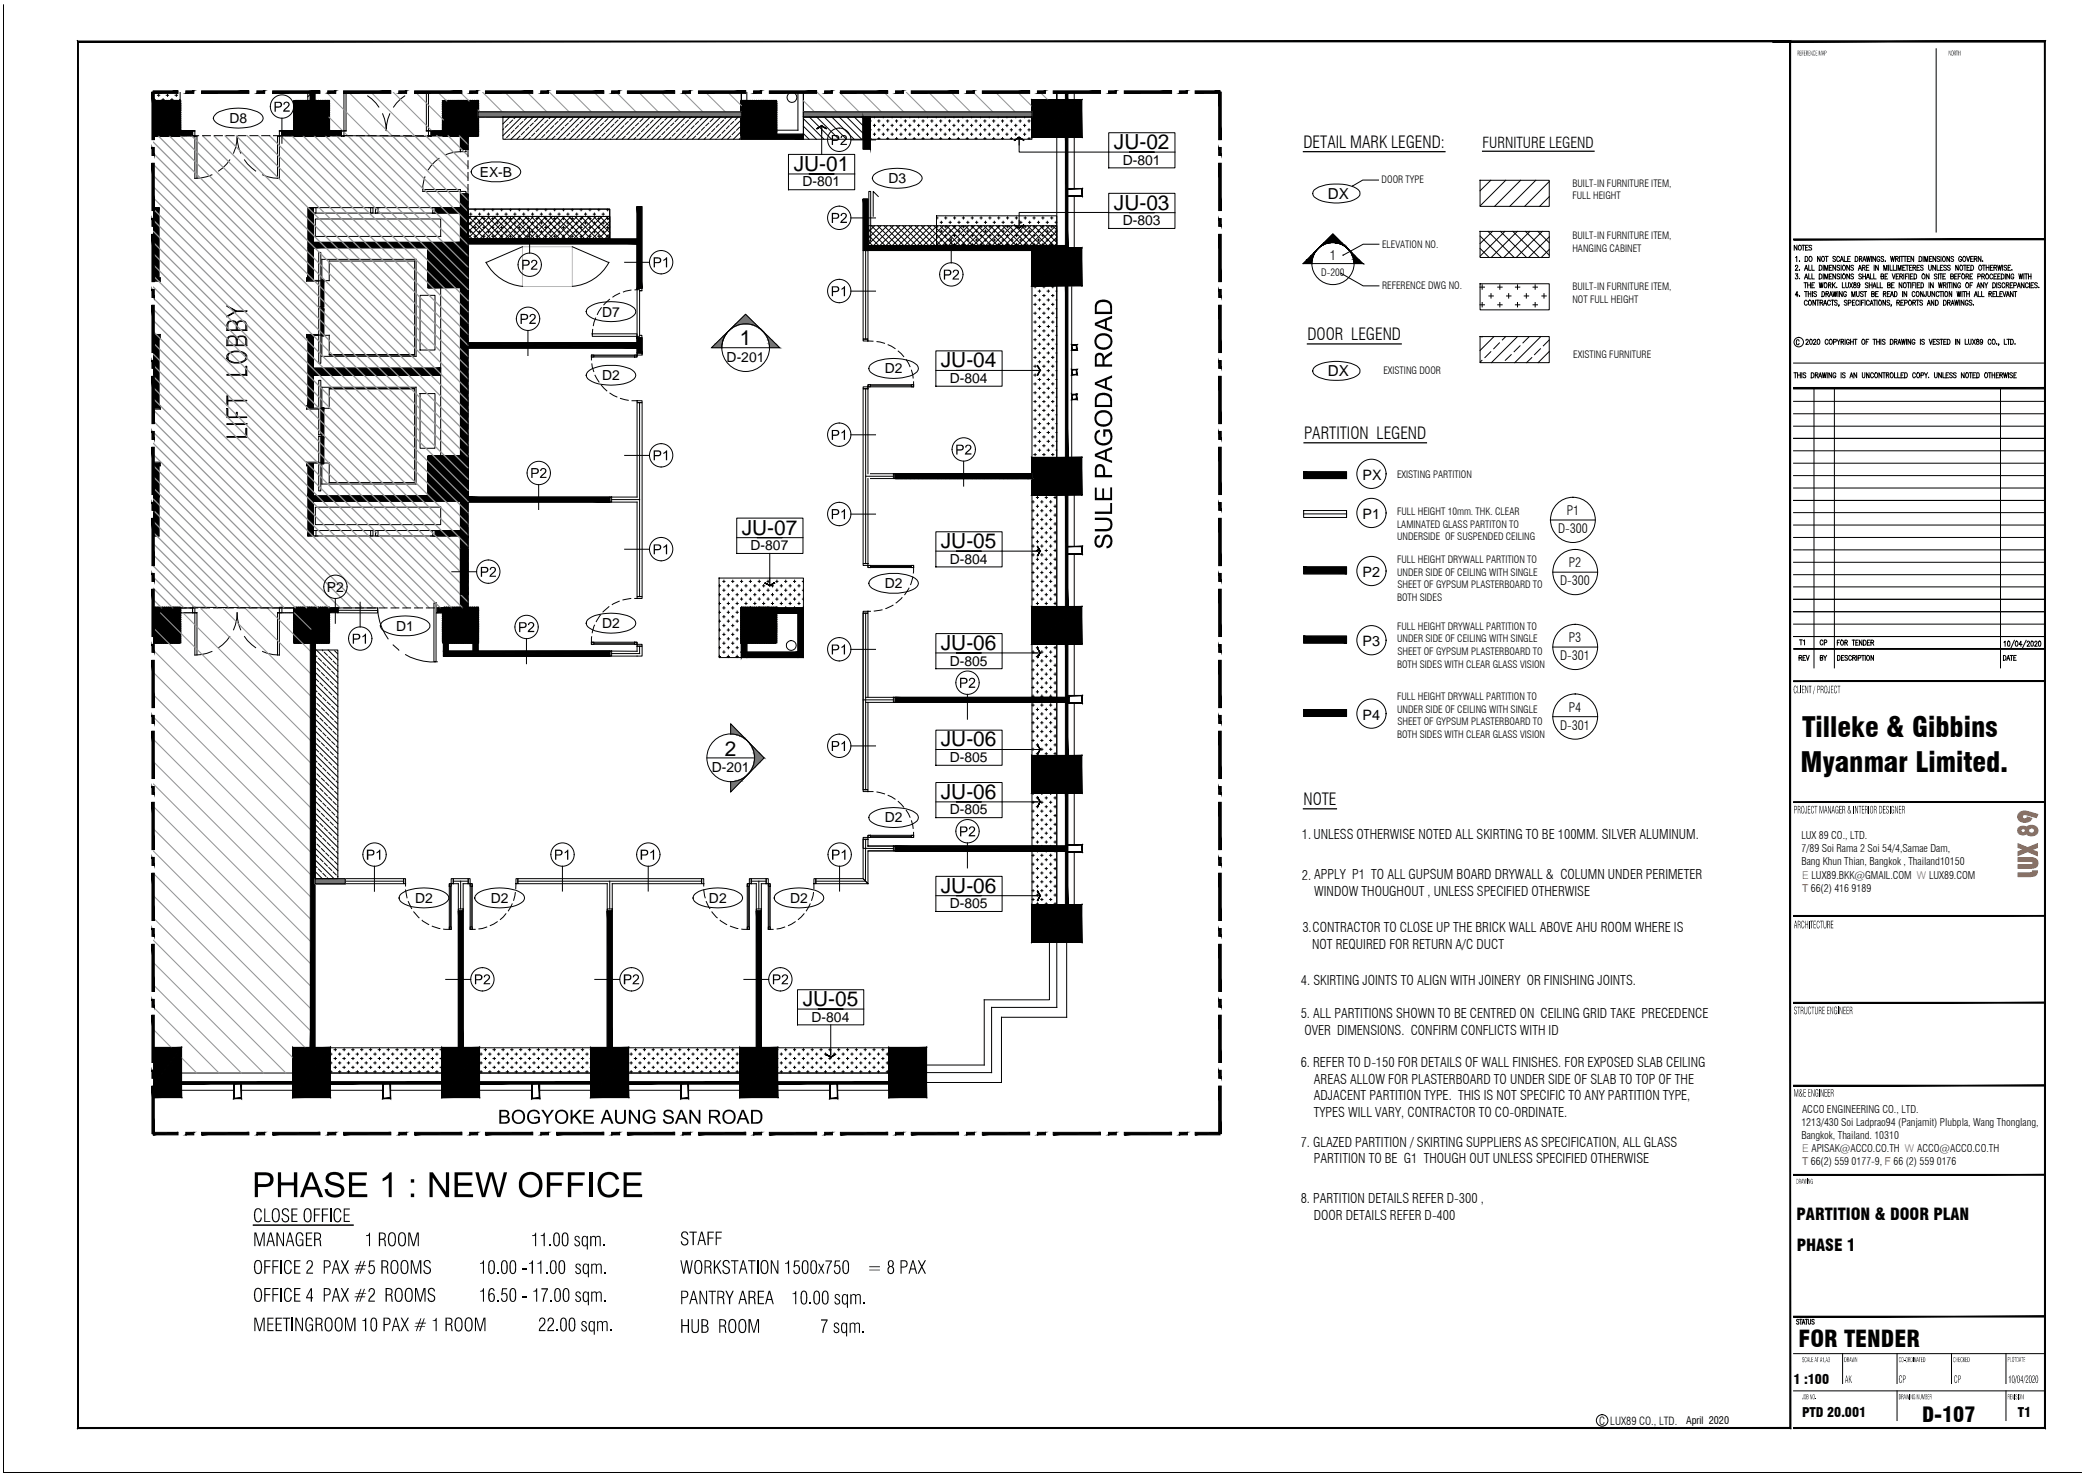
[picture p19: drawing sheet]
<svg xmlns="http://www.w3.org/2000/svg" width="420mm" height="297mm" viewBox="0 0 420 297" stroke-linecap="round" stroke-linejoin="round" font-family="sans-serif">
<defs><g id="words">
<g font-size="5.6">
<text x="362.8" y="148.3">Tilleke &amp; Gibbins</text>
<text x="362.5" y="155.4">Myanmar Limited.</text>
</g>
<text font-size="4.7" x="362.1" y="271.1">FOR TENDER</text>
<g font-size="4.2">
<text x="224.3" y="30">JU-02</text>
<text x="159.8" y="34.4">JU-01</text>
<text x="224.3" y="42.2">JU-03</text>
<text x="148.9" y="69.5">1</text>
<text x="189.4" y="73.9">JU-04</text>
<text x="149.3" y="107.6">JU-07</text>
<text x="189.4" y="110.3">JU-05</text>
<text x="189.4" y="130.8">JU-06</text>
<text x="145.9" y="152.1">2</text>
<text x="189.4" y="150.2">JU-06</text>
<text x="189.4" y="160.7">JU-06</text>
<text x="189.4" y="179.6">JU-06</text>
<text x="161.6" y="202.4">JU-05</text>
<text x="387" y="286.2">D-107</text>
</g>
<g font-size="3.4">
<text x="262.4" y="29.7">DETAIL MARK LEGEND:</text>
<text x="263.2" y="68.4">DOOR LEGEND</text>
<text x="262.5" y="88.3">PARTITION LEGEND</text>
<text x="262.4" y="162">NOTE</text>
</g>
<g font-size="3.3">
<text x="361.7" y="245.6">PARTITION &amp; DOOR PLAN</text>
<text x="361.7" y="251.8">PHASE 1</text>
</g>
<g font-size="3.1">
<text x="267.3" y="40">DX</text>
<text x="267.3" y="75.7">DX</text>
</g>
<text font-size="3" x="298.5" y="29.7">FURNITURE LEGEND</text>
<g font-size="2.9">
<text x="274.3" y="96.6">PX</text>
<text x="274.3" y="104.4">P1</text>
<text x="274.3" y="116.1">P2</text>
<text x="274.3" y="130">P3</text>
<text x="274.3" y="144.8">P4</text>
</g>
<g font-size="2.8">
<text x="46.2" y="24.8">D8</text>
<text x="96.6" y="35.6">EX-B</text>
<text x="226" y="33.1">D-801</text>
<text x="161.6" y="37.5">D-801</text>
<text x="178.8" y="36.9">D3</text>
<text x="226" y="45.3">D-803</text>
<text x="121.2" y="63.7">D7</text>
<text x="121.2" y="76.5">D2</text>
<text x="146.3" y="72.9">D-201</text>
<text x="178.1" y="75.1">D2</text>
<text x="191.2" y="77">D-804</text>
<text x="151.1" y="110.7">D-807</text>
<text x="191.2" y="113.4">D-804</text>
<text x="65.8" y="119.1">P2</text>
<text x="178.1" y="118.4">D2</text>
<text x="79.8" y="127">D1</text>
<text x="121.2" y="126.4">D2</text>
<text x="191.2" y="133.9">D-805</text>
<text x="143.3" y="155.4">D-201</text>
<text x="191.2" y="153.4">D-805</text>
<text x="178.1" y="165.5">D2</text>
<text x="191.2" y="163.9">D-805</text>
<text x="83.6" y="181.7">D2</text>
<text x="98.8" y="181.7">D2</text>
<text x="142.7" y="181.7">D2</text>
<text x="159.1" y="181.7">D2</text>
<text x="191.2" y="182.8">D-805</text>
<text x="163.4" y="205.6">D-804</text>
</g>
<g font-size="2.7">
<text x="267.7" y="52.3">1</text>
<text x="262.1" y="168.9">1.UNLESS OTHERWISE NOTED ALL SKIRTING TO BE 100MM. SILVER ALUMINUM.</text>
<text x="262.1" y="177">2. APPLY P1 TO ALL GUPSUM BOARD DRYWALL &amp; COLUMN UNDER PERIMETER</text>
<text x="264.6" y="180.4">WINDOW THOUGHOUT , UNLESS SPECIFIED OTHERWISE</text>
<text x="262.2" y="187.6">3.CONTRACTOR TO CLOSE UP THE BRICK WALL ABOVE AHU ROOM WHERE IS</text>
<text x="264.2" y="191">NOT REQUIRED FOR RETURN A/C DUCT</text>
<text x="261.9" y="198.2">4. SKIRTING JOINTS TO ALIGN WITH JOINERY OR FINISHING JOINTS.</text>
<text x="261.9" y="204.9">5. ALL PARTITIONS SHOWN TO BE CENTRED ON CEILING GRID TAKE PRECEDENCE</text>
<text x="262.6" y="208.2">OVER DIMENSIONS. CONFIRM CONFLICTS WITH ID</text>
<text x="261.9" y="214.7">6. REFER TO D-150 FOR DETAILS OF WALL FINISHES. FOR EXPOSED SLAB CEILING</text>
<text x="264.5" y="218.1">AREAS ALLOW FOR PLASTERBOARD TO UNDER SIDE OF SLAB TO TOP OF THE</text>
<text x="264.5" y="221.4">ADJACENT PARTITION TYPE. THIS IS NOT SPECIFIC TO ANY PARTITION TYPE,</text>
<text x="264.5" y="224.8">TYPES WILL VARY, CONTRACTOR TO CO-ORDINATE.</text>
<text x="261.9" y="230.8">7. GLAZED PARTITION / SKIRTING SUPPLIERS AS SPECIFICATION, ALL GLASS</text>
<text x="264.5" y="234.1">PARTITION TO BE G1 THOUGH OUT UNLESS SPECIFIED OTHERWISE</text>
<text x="261.9" y="242.1">8. PARTITION DETAILS REFER D-300 ,</text>
<text x="264.5" y="245.5">DOOR DETAILS REFER D-400</text>
<text x="361" y="278.5">1 :100</text>
<text x="362.8" y="285.2">PTD 20.001</text>
<text x="406.2" y="285.2">T1</text>
</g>
<g font-size="2.6">
<text x="313.7" y="107.3">D-300</text>
<text x="315.4" y="103.7">P1</text>
<text x="314.1" y="117.8">D-300</text>
<text x="315.8" y="114.2">P2</text>
<text x="315.8" y="129.3">P3</text>
<text x="314.1" y="132.9">D-301</text>
<text x="315.8" y="143.3">P4</text>
<text x="314.1" y="146.9">D-301</text>
</g>
<g font-size="2.2" fill="#f26722">
<text x="362.8" y="176.8">E LUX89.BKK@GMAIL.COM W LUX89.COM</text>
<text x="362.8" y="179.5">T 66(2) 416 9189</text>
<text x="362.8" y="231.9">E APISAK@ACCO.CO.TH W ACCO@ACCO.CO.TH</text>
<text x="362.8" y="234.5">T 66(2) 559 0177-9, F 66 (2) 559 0176</text>
</g>
<text font-size="2.2" x="321.9" y="286.7">C LUX89 CO., LTD.</text>
<g font-size="2.1">
<text x="362.7" y="168.9">LUX 89 CO., LTD.</text>
<text x="362.7" y="171.5">7/89 Soi Rama 2 Soi 54/4,Samae Dam,</text>
<text x="362.7" y="174.2">Bang Khun Thian, Bangkok , Thailand10150</text>
<text x="362.7" y="226.6">1213/430 Soi Ladprao94 (Panjamit) Plubpla, Wang Thonglang,</text>
<text x="362.8" y="223.9">ACCO ENGINEERING CO., LTD.</text>
<text x="362.7" y="229.2">Bangkok, Thailand. 10310</text>
<text x="339.5" y="286.6">April 2020</text>
</g>
<g font-size="2">
<text x="278.2" y="36.9">DOOR TYPE</text>
<text x="316.6" y="37.5">BUILT-IN FURNITURE ITEM,</text>
<text x="316.6" y="40.1">FULL HEIGHT</text>
<text x="278.2" y="50">ELEVATION NO.</text>
<text x="316.6" y="48.1">BUILT-IN FURNITURE ITEM,</text>
<text x="316.6" y="50.7">HANGING CABINET</text>
<text x="266" y="55.5">D-200</text>
<text x="278.2" y="58.1">REFERENCE DWG NO.</text>
<text x="316.6" y="58.4">BUILT-IN FURNITURE ITEM,</text>
<text x="316.6" y="60.9">NOT FULL HEIGHT</text>
<text x="278.5" y="75.3">EXISTING DOOR</text>
<text x="316.7" y="72.1">EXISTING FURNITURE</text>
<text x="281.2" y="96.1">EXISTING PARTITION</text>
<text x="281.2" y="103.6">FULL HEIGHT 10mm. THK. CLEAR</text>
<text x="281.2" y="106.2">LAMINATED GLASS PARTITON TO</text>
<text x="281.2" y="113.3">FULL HEIGHT DRYWALL PARTITION TO</text>
<text x="281.2" y="108.7">UNDERSIDE OF SUSPENDED CEILING</text>
<text x="281.2" y="115.8">UNDER SIDE OF CEILING WITH SINGLE</text>
<text x="281.3" y="118.4">SHEET OF GYPSUM PLASTERBOARD TO</text>
<text x="281.2" y="120.9">BOTH SIDES</text>
<text x="281.2" y="126.8">FULL HEIGHT DRYWALL PARTITION TO</text>
<text x="281.2" y="129.3">UNDER SIDE OF CEILING WITH SINGLE</text>
<text x="281.3" y="131.8">SHEET OF GYPSUM PLASTERBOARD TO</text>
<text x="281.2" y="134.4">BOTH SIDES WITH CLEAR GLASS VISION</text>
<text x="281.2" y="140.9">FULL HEIGHT DRYWALL PARTITION TO</text>
<text x="281.2" y="143.4">UNDER SIDE OF CEILING WITH SINGLE</text>
<text x="281.2" y="148.5">BOTH SIDES WITH CLEAR GLASS VISION</text>
<text x="281.3" y="146">SHEET OF GYPSUM PLASTERBOARD TO</text>
</g>
</g></defs>
<!-- layer: D-JOIN-IDEN-0050 -->
<g fill="none" stroke="#000" stroke-width=".2">
<path d="M158.7 31.1h13.4v7.1h-13.4zM158.7 35h13.4M223.2 26.7h13.3v7.1h-13.3zM223.2 38.9h13.3v7.1h-13.3zM223.2 30.6h13.3M223.2 42.8h13.3M188.4 70.6h13.3v7.1h-13.3zM188.4 74.5h13.3M148.3 104.3h13.4v7.1h-13.4zM148.3 108.2h13.4M188.4 107h13.3v7.1h-13.3zM188.4 110.9h13.3"/>
<path d="M188.4 127.5h13.3v7.1h-13.3zM188.4 131.4h13.3M188.4 157.5h13.3v7h-13.3zM188.4 146.9h13.3v7.1h-13.3zM188.4 150.8h13.3M188.4 176.4h13.3v7h-13.3zM188.4 161.4h13.3M160.6 199.2h13.3v7h-13.3zM188.4 180.3h13.3M160.6 203.1h13.3"/>
</g>
<!-- layer: D-JOIN-LWHT -->
<path d="M162.9 35h5zM227.4 30.6h5zM227.4 42.8h5zM192.6 74.5h5zM152.5 108.2h5zM192.6 110.9h5zM192.6 131.4h5zM192.6 150.8h5zM192.6 161.4h5zM192.6 180.3h5zM164.7 203.1h5z" fill="none" stroke="#000" stroke-width=".2"/>
<!-- layer: 0 -->
<g fill="none" stroke="#000" stroke-width=".2">
<path d="M30.6 18.5h.5M245.6 18.3v.5M165.4 25.3v5.8M205.2 28.2v2.4h18M205.2 27.7v1.5M205.2 44.4v1.4M223.2 42.8h-18v2.5M201.7 74.5h7.7M155 111.4v6.5M201.7 110.9h7.7M174.3 123.4v35.5M201.7 131.4h7.7"/>
<path d="M411.7 137.1v150.3M201.7 150.8h7.7M201.7 161.4h7.7M201.7 180.3h7.7M167.2 206.2v6.5M30.8 227.9v.5M245.3 228.1h.6M51 246.5h20.1"/>
</g>
<g fill="#000" stroke="#000" stroke-width=".2">
<path d="M30.8 18.3v.5l5-.5zM30.8 18.8l5-.5v.5z"/>
<path d="M37.4 18.3v.5l1.6-.5zM37.4 18.8l1.6-.5v.5z"/>
<path d="M40.6 18.3v.5l9.5-.5zM40.6 18.8l9.5-.5v.5z"/>
<path d="M51.7 18.3v.5l1.6-.5zM51.7 18.8l1.6-.5v.5z"/>
<path d="M54.9 18.3v.5l9.5-.5zM54.9 18.8l9.5-.5v.5z"/>
<path d="M66 18.3v.5l1.6-.5zM66 18.8l1.6-.5v.5z"/>
<path d="M69.2 18.3v.5l9.5-.5zM69.2 18.8l9.5-.5v.5z"/>
<path d="M80.3 18.3v.5l1.6-.5zM80.3 18.8l1.6-.5v.5z"/>
<path d="M83.5 18.3v.5l9.5-.5zM83.5 18.8l9.5-.5v.5z"/>
<path d="M94.6 18.3v.5l1.6-.5zM94.6 18.8l1.6-.5v.5z"/>
<path d="M97.7 18.3v.5l9.6-.5zM97.7 18.8l9.6-.5v.5z"/>
<path d="M108.9 18.3v.5l1.5-.5zM108.9 18.8l1.5-.5v.5z"/>
<path d="M112 18.3v.5l9.6-.5zM112 18.8l9.6-.5v.5z"/>
<path d="M123.1 18.3v.5l1.6-.5zM123.1 18.8l1.6-.5v.5z"/>
<path d="M126.3 18.3v.5l9.5-.5zM126.3 18.8l9.5-.5v.5z"/>
<path d="M137.4 18.3v.5l1.6-.5zM137.4 18.8l1.6-.5v.5z"/>
<path d="M140.6 18.3v.5l9.5-.5zM140.6 18.8l9.5-.5v.5z"/>
<path d="M151.7 18.3v.5l1.6-.5zM151.7 18.8l1.6-.5v.5z"/>
<path d="M154.9 18.3v.5l9.5-.5zM154.9 18.8l9.5-.5v.5z"/>
<path d="M166 18.3v.5l1.6-.5zM166 18.8l1.6-.5v.5z"/>
<path d="M169.2 18.3v.5l9.5-.5zM169.2 18.8l9.5-.5v.5z"/>
<path d="M180.3 18.3v.5l1.6-.5zM180.3 18.8l1.6-.5v.5z"/>
<path d="M183.5 18.3v.5l9.5-.5zM183.5 18.8l9.5-.5v.5z"/>
<path d="M194.6 18.3v.5l1.6-.5zM194.6 18.8l1.6-.5v.5z"/>
<path d="M197.8 18.3v.5l9.5-.5zM197.8 18.8l9.5-.5v.5z"/>
<path d="M208.9 18.3v.5l1.6-.5zM208.9 18.8l1.6-.5v.5z"/>
<path d="M212 18.3v.5l9.6-.5zM212 18.8l9.6-.5v.5z"/>
<path d="M223.2 18.3v.5l1.5-.5zM223.2 18.8l1.5-.5v.5z"/>
<path d="M226.3 18.3v.5l9.6-.5zM226.3 18.8l9.6-.5v.5z"/>
<path d="M237.4 18.3v.5l1.6-.5zM237.4 18.8l1.6-.5v.5z"/>
<path d="M240.6 18.3v.5l5-.5zM240.6 18.8l5-.5v.5z"/>
<path d="M245.3 18.5l.6 9.6v-9.6zM245.3 18.5l.6 9.6h-.6z"/>
<path d="M30.6 29.7v1.6h.5zM30.6 29.7h.5v1.6z"/>
<path d="M30.6 18.5v9.6h.5zM30.6 18.5h.5v9.6z"/>
<path d="M164.4 25.9l1-.6zM164.5 26l.9-.7v.1zM165.4 25.3v.1l1 .5zM165.4 25.4l1 .6z"/>
<path d="M204.2 28.2l1-.6zM204.2 28.3l1-.7v.1zM205.2 27.6v.1l.9 .5zM205.2 27.7l.9 .6z"/>
<path d="M245.3 29.7l.6 1.6v-1.6zM245.3 29.7l.6 1.6h-.6z"/>
<path d="M245.3 32.9l.6 9.5v-9.5zM245.3 32.9l.6 9.5h-.6z"/>
<path d="M30.6 58.3v1.6h.5zM30.6 58.3h.5v1.6z"/>
<path d="M30.6 47.2v9.5h.5zM30.6 47.2h.5v9.5z"/>
<path d="M30.6 44v1.6h.5zM30.6 44h.5v1.6z"/>
<path d="M30.6 32.9v9.5h.5zM30.6 32.9h.5v9.5z"/>
<path d="M205.2 45.9l.9-.6zM205.2 45.8l.9-.5zM204.2 45.3l1 .6zM204.2 45.3l1 .5z"/>
<path d="M245.3 44l.6 1.6v-1.6zM245.3 44l.6 1.6h-.6z"/>
<path d="M245.3 47.2l.6 9.5v-9.5zM245.3 47.2l.6 9.5h-.6z"/>
<path d="M245.3 58.3l.6 1.6v-1.6zM245.3 58.3l.6 1.6h-.6z"/>
<path d="M30.6 72.6v1.5h.5zM30.6 72.6h.5v1.5z"/>
<path d="M30.6 61.4v9.6h.5zM30.6 61.4h.5v9.6z"/>
<path d="M208.8 73.6l.7 .9zM208.8 73.6l.7 .9zM209.4 74.5l-.5 1zM209.4 74.5l-.6 1z"/>
<path d="M245.3 61.4l.6 9.6v-9.6zM245.3 61.4l.6 9.6h-.6z"/>
<path d="M245.3 72.6l.6 1.5v-1.5zM245.3 72.6l.6 1.5h-.6z"/>
<path d="M245.3 75.7l.6 9.6v-9.6zM245.3 75.7l.6 9.6h-.6z"/>
<path d="M30.6 90v9.5h.5zM30.6 90h.5v9.5z"/>
<path d="M30.6 86.8v1.6h.5zM30.6 86.8h.5v1.6z"/>
<path d="M30.6 75.7v9.6h.5zM30.6 75.7h.5v9.6z"/>
<path d="M245.3 86.8l.6 1.6v-1.6zM245.3 86.8l.6 1.6h-.6z"/>
<path d="M245.3 90l.6 9.5v-9.5zM245.3 90l.6 9.5h-.6z"/>
<path d="M30.6 115.4v1.6h.5zM30.6 115.4h.5v1.6z"/>
<path d="M30.6 104.3v9.5h.5zM30.6 104.3h.5v9.5z"/>
<path d="M30.6 101.1v1.6h.5zM30.6 101.1h.5v1.6z"/>
<path d="M155 117.9l1-.6h-.1zM155 117.8l.9-.5-.9 .6zM154 117.3l1 .6v-.1zM154 117.3l1 .5z"/>
<path d="M208.8 109.9l.7 1zM208.8 109.9l.7 1zM209.4 110.9l-.5 1zM209.4 110.9l-.6 .9z"/>
<path d="M245.3 101.1l.6 1.6v-1.6zM245.3 101.1l.6 1.6h-.6z"/>
<path d="M245.3 104.3l.6 9.5v-9.5zM245.3 104.3l.6 9.5h-.6z"/>
<path d="M245.3 115.4l.6 1.6v-1.6zM245.3 115.4l.6 1.6h-.6z"/>
<path d="M245.3 118.6l.6 9.5v-9.5zM245.3 118.6l.6 9.5h-.6z"/>
<path d="M30.6 129.7v1.6h.5zM30.6 129.7h.5v1.6z"/>
<path d="M30.6 118.6v9.5h.5zM30.6 118.6h.5v9.5z"/>
<path d="M208.8 130.4l.7 1zM208.8 130.4l.7 1zM209.4 131.4l-.5 1zM209.4 131.4l-.6 .9z"/>
<path d="M245.3 129.7l.6 1.6v-1.6zM245.3 129.7l.6 1.6h-.6z"/>
<path d="M245.3 132.9l.6 9.5v-9.5zM245.3 132.9l.6 9.5h-.6z"/>
<path d="M30.6 158.3v1.6h.5zM30.6 158.3h.5v1.6z"/>
<path d="M30.6 147.2v9.5h.5zM30.6 147.2h.5v9.5z"/>
<path d="M30.6 144v1.6h.5zM30.6 144h.5v1.6z"/>
<path d="M30.6 132.9v9.5h.5zM30.6 132.9h.5v9.5z"/>
<path d="M208.9 149.8l-.1 .1 .7 .9zM208.8 149.9l.7 .9zM209.4 150.8l-.5 1zM209.4 150.8l-.5 1h-.1z"/>
<path d="M245.3 144l.6 1.6v-1.6zM245.3 144l.6 1.6h-.6z"/>
<path d="M245.3 147.2l.6 9.5v-9.5zM245.3 147.2l.6 9.5h-.6z"/>
<path d="M245.3 158.3l.6 1.6v-1.6zM245.3 158.3l.6 1.6h-.6z"/>
<path d="M30.6 172.6v1.6h.5zM30.6 172.6h.5v1.6z"/>
<path d="M30.6 161.5v9.5h.5zM30.6 161.5h.5v9.5z"/>
<path d="M208.9 179.2l-.1 .1 .7 1zM208.8 179.3l.7 1zM209.4 180.3l-.5 1zM209.4 180.3l-.5 1-.1-.1z"/>
<path d="M208.8 160.4l.7 1zM208.8 160.4l.7 1zM209.4 161.4l-.5 .9zM209.4 161.4l-.6 .9z"/>
<path d="M245.3 161.5l.6 9.5v-9.5zM245.3 161.5l.6 9.5h-.6z"/>
<path d="M245.3 172.6l.6 1.6v-1.6zM245.3 172.6l.6 1.6h-.6z"/>
<path d="M245.3 175.7l.6 9.6v-9.6zM245.3 175.7l.6 9.6h-.6z"/>
<path d="M30.6 190v9.5h.5zM30.6 190h.5v9.5z"/>
<path d="M30.6 186.9v1.5h.5zM30.6 186.9h.5v1.5z"/>
<path d="M30.6 175.7v9.6h.5zM30.6 175.7h.5v9.6z"/>
<path d="M245.3 186.9l.6 1.5v-1.5zM245.3 186.9l.6 1.5h-.6z"/>
<path d="M245.3 190l.6 9.5v-9.5zM245.3 190l.6 9.5h-.6z"/>
<path d="M30.6 215.4v1.6h.5zM30.6 215.4h.5v1.6z"/>
<path d="M30.6 204.3v9.5h.5zM30.6 204.3h.5v9.5z"/>
<path d="M30.6 201.1v1.6h.5zM30.6 201.1h.5v1.6z"/>
<path d="M167.2 212.8l1.1-.6-.1-.1zM167.2 212.7l1-.6-1 .7zM166.2 212.2l1 .6v-.1zM166.2 212.2l.1-.1 .9 .6z"/>
<path d="M245.3 201.1l.6 1.6v-1.6zM245.3 201.1l.6 1.6h-.6z"/>
<path d="M245.3 204.3l.6 9.5v-9.5zM245.3 204.3l.6 9.5h-.6z"/>
<path d="M245.3 215.4l.6 1.6v-1.6zM245.3 215.4l.6 1.6h-.6z"/>
<path d="M245.3 218.6l.6 9.5v-9.5zM245.3 218.6l.6 9.5h-.6z"/>
<path d="M30.6 218.6v9.5h.5zM30.6 218.6h.5v9.5z"/>
<path d="M30.8 228.4h5v-.5zM30.8 227.9h5l-5 .5z"/>
<path d="M37.4 228.4h1.6v-.5zM37.4 227.9h1.6l-1.6 .5z"/>
<path d="M40.6 228.4h9.5v-.5zM40.6 227.9h9.5l-9.5 .5z"/>
<path d="M51.7 228.4h1.6v-.5zM51.7 227.9h1.6l-1.6 .5z"/>
<path d="M54.9 228.4h9.5v-.5zM54.9 227.9h9.5l-9.5 .5z"/>
<path d="M66 228.4h1.6v-.5zM66 227.9h1.6l-1.6 .5z"/>
<path d="M69.2 228.4h9.5v-.5zM69.2 227.9h9.5l-9.5 .5z"/>
<path d="M80.3 228.4h1.6v-.5zM80.3 227.9h1.6l-1.6 .5z"/>
<path d="M83.5 228.4h9.5v-.5zM83.5 227.9h9.5l-9.5 .5z"/>
<path d="M94.6 228.4h1.6v-.5zM94.6 227.9h1.6l-1.6 .5z"/>
<path d="M97.7 228.4h9.6v-.5zM97.7 227.9h9.6l-9.6 .5z"/>
<path d="M108.9 228.4h1.5v-.5zM108.9 227.9h1.5l-1.5 .5z"/>
<path d="M112 228.4h9.6v-.5zM112 227.9h9.6l-9.6 .5z"/>
<path d="M123.1 228.4h1.6v-.5zM123.1 227.9h1.6l-1.6 .5z"/>
<path d="M126.3 228.4h9.5v-.5zM126.3 227.9h9.5l-9.5 .5z"/>
<path d="M137.4 228.4h1.6v-.5zM137.4 227.9h1.6l-1.6 .5z"/>
<path d="M140.6 228.4h9.5v-.5zM140.6 227.9h9.5l-9.5 .5z"/>
<path d="M151.7 228.4h1.6v-.5zM151.7 227.9h1.6l-1.6 .5z"/>
<path d="M154.9 228.4h9.5v-.5zM154.9 227.9h9.5l-9.5 .5z"/>
<path d="M166 228.4h1.6v-.5zM166 227.9h1.6l-1.6 .5z"/>
<path d="M169.2 228.4h9.5v-.5zM169.2 227.9h9.5l-9.5 .5z"/>
<path d="M180.3 228.4h1.6v-.5zM180.3 227.9h1.6l-1.6 .5z"/>
<path d="M183.5 228.4h9.5v-.5zM183.5 227.9h9.5l-9.5 .5z"/>
<path d="M194.6 228.4h1.6v-.5zM194.6 227.9h1.6l-1.6 .5z"/>
<path d="M197.8 228.4h9.5v-.5zM197.8 227.9h9.5l-9.5 .5z"/>
<path d="M208.9 228.4h1.6v-.5zM208.9 227.9h1.6l-1.6 .5z"/>
<path d="M212 228.4h9.6v-.5zM212 227.9h9.6l-9.6 .5z"/>
<path d="M223.2 228.4h1.5v-.5zM223.2 227.9h1.5l-1.5 .5z"/>
<path d="M226.3 228.4h9.6v-.5zM226.3 227.9h9.6l-9.6 .5z"/>
<path d="M237.4 228.4h1.6v-.5zM237.4 227.9h1.6l-1.6 .5z"/>
<path d="M240.6 228.4h5v-.5zM240.6 227.9h5l-5 .5z"/>
</g>
<!-- layer: D100_GENERAL LAYOUT PLAN|A-JOIN-EQUIP -->
<path d="M105.2 49.7h10v8h-10z" fill="none" stroke="#b9b9b9" stroke-width=".2"/>
<!-- layer: D100_GENERAL LAYOUT PLAN|H -->
<g fill="none" stroke="#000" stroke-width=".2">
<path d="M31.3 27.3h1.5M33.6 27.3h1.6M36 27.3h1.6M38.4 27.3h1.6M40.8 27.3h1.6M43.2 27.3h1.6M45.5 27.3h1.6M47.9 27.3h1.6M50.3 27.3h1.6M52.7 27.3h1.6M55.1 27.3h1.6M57.5 27.3h1.5"/>
<path d="M59.8 27.3h1.6M62.2 27.3h1.6M64.6 27.3h1.6M67 27.3h1.6M69.4 27.3h1.5M71.7 27.3h1.6M74.1 27.3h1.6M76.5 27.3h1.6M78.9 27.3h1.6M81.3 27.3h1.6M83.6 27.3h1.6M86 27.3h1.6"/>
<path d="M88.4 27.3h1.6M90.8 27.3h1.6M93.2 27.3h1v1.9M94.2 30v1.5M94.2 32.3v1.7M94.2 34.7v1.6M94.2 37.1v1.6M94.2 39.5v1.6M94.2 41.9v1.6M94.2 44.2v1.6M94.2 46.7v1.5M94.2 49v1.6"/>
<path d="M94.2 51.4v1.6M94.2 53.8v1.6M94.2 56.2v1.5M94.2 58.5v1.6M97.8 52.8a9.2 9.2 0 0 0 7.4 4.8M105.2 49.7l-7.3 3.1M115.2 49.7l7.3 3.1M122.6 52.8a9.2 9.2 0 0 1-7.4 4.8M94.2 60.9v1.6M94.2 63.3v1.6M94.2 65.7v1.6M94.2 68.1v1.6"/>
<path d="M94.2 70.4v1.7M94.2 72.9v1.5M94.2 75.2v1.6M94.2 77.6v1.6M94.2 80v1.6M94.2 82.4v1.5M94.2 84.8v1.5M94.2 87.1v1.6M94.2 89.5v1.6M94.2 91.9v1.6M94.2 94.3v1.5M94.2 96.6v1.7"/>
<path d="M94.2 99v1.6M94.2 101.4v1.6M94.2 103.8v1.6M94.2 106.2v1.6M94.2 108.5v1.7M94.2 111v1.5M94.2 113.3v1.6M94.2 115.7v1.6M94.2 118.1v1.6M31.1 122.3h1.6M33.5 122.3h1.5M35.8 122.3h1.7"/>
<path d="M38.2 122.3h1.6M40.6 122.3h1.6M43 122.3h1.6M45.4 122.3h1.6M47.7 122.3h1.6M50.2 122.3h1.5M52.5 122.3h1.6M54.9 122.3h1.6M57.3 122.3h1.6M59.7 122.3h1.5M62 122.3h1.6M64.4 122.3h1.6"/>
<path d="M66.8 122.3h1.6M69.2 122.3h1.6M71.6 122.3h1.5M73.9 122.3h1.7M76.3 122.3h1.6M78.7 122.3h1.6M81.1 122.3h1.6M83.5 122.3h1.6M85.8 122.3h1.6M88.3 122.3h1.5M90.6 122.3h1.6M94.2 120.5v1.8h-1.2"/>
</g>
<!-- layer: D100_GENERAL LAYOUT PLAN|EX Wall -->
<g fill="none" stroke="#000" stroke-width=".2">
<path d="M69.2 18.6v7.7M69.7 18.6v7.7h-3.5M74 19.3l1.7 1.4 .6 .8M81.5 19.3l-1.7 1.4-.6 .8M85.8 18.6v7.7h.7M86.3 18.6v7.7M149.3 18.6v2M150.4 18.6v1.7M160.6 18.6v7.6h-4.4M161.7 18.6v8.7h-5.5M212.8 18.6h.1M212.8 20l-.2 .1"/>
<path d="M212.8 18.6v1.5M216.3 18.6v1.5M30.9 27.3h.2M31.2 27.3h.3M31.6 27.3h.5M32.2 27.3h.3M32.5 27.3h.3M32.9 27.3h.5M33.5 27.3h.3M33.9 27.3h.2M34.2 27.3h.5M34.8 27.3h.3"/>
<path d="M35.2 27.3h.3M35.5 27.3h.5M36.1 27.3h.3M36.3 26.3h2.5v1h-2.5zM36.3 26.3h.1M36.5 27.3h.3M36.5 26.3h.3M36.9 27.3h.4M36.9 26.3h.4M37.4 27.3h.3M37.4 26.3h.3M37.8 27.3h.3"/>
<path d="M37.8 26.3h.3M38.2 27.3h.4M38.2 26.3h.4M38.7 27.3h.3M38.7 26.3h.3M38.8 27.4v-1.1v1.1M38.8 26.3h.4v1.1h-.4zM39.1 27.3h.1M39.1 26.3h.1M39.2 27.4v8.5l1.3-.1 2.2-.6M39.2 27.4h.5v8.5M46.3 32.2l-.6 .8-1.7 1.4"/>
<path d="M47 30.8l.7-2.2v-1.2l.1 1.2 .7 2.2M49.2 32.2l.6 .8 1.7 1.4M52.9 35.2l2.1 .6 1.2 .1v-8.5h-.3v8.5M56.2 26.3h.6v1.1h-.6zM56.2 27.3h.1M56.2 26.3h.4M56.4 27.3h.3M56.7 26.3h2.6M56.8 26.3h2.5v1h-2.5zM56.8 27.3h.5M57.3 27.3h.3M57.7 27.3h.3"/>
<path d="M58.1 27.3h.5M58.7 27.3h.3M59 27.3h.3M59.4 27.3h.5M59.4 26.3h.4M60 27.3h.3M60.4 27.3h.2M60.7 27.3h.5M61.3 27.3h.3M61.7 27.3h.3M62 27.3h.5M62.6 27.3h.3"/>
<path d="M63 27.3h.3M63.4 27.3h.4M63.9 27.3h.3M64.3 27.3h.3M64.7 27.3h.4M65.2 27.3h.3M65.6 27.3h.3M66 27.3h.3M66.4 27.3h.1M66.5 27.3h.3M66.9 27.3h.3M67.3 27.3h.3"/>
<path d="M67.7 27.3h.1M67.8 27.3h.3M68.2 27.3h.3M68.6 27.3h.3M68.7 26.3h.5v1.1h-.5zM68.7 27.4v-1.1v1.1M69 27.3h.1M69.2 27.3l17.1 .1M77 22.9l.7 2.2 .1 1.2v-1.2l.7-2.2M85.5 35.6l-.4 1.8v1.1h7.6v-.4h-7.6M86.3 26.3h.5v1.1h-.5zM86.3 27.3h.1"/>
<path d="M86.4 27.3h.5M86.6 26.3h.3M86.9 26.3h.3M87 27.3h.3M87.3 26.3h.5M87.4 27.3h.3M87.7 27.3h.5M87.9 26.3h.3M88.3 26.3h.2M88.3 27.3h.3M88.4 31.9l-1.6 1.4-.6 .9M88.6 26.3h.5"/>
<path d="M88.7 27.3h.3M89.1 27.3h.4M89.2 26.3h.1M89.6 27.3h.3M90 27.3h.3M90.4 27.3h.4M90.9 27.3h.3M91.3 27.3h.3M91.7 27.3h.4M92.2 27.3h.3M92.6 27.3h.3M92.7 30.1h1.1v.4h-1.1z"/>
<path d="M92.7 30.3v.2l-1.1 .1-1.8 .5M92.7 38.5h1.1v.5h-1.1zM92.7 27.3v.3M92.7 27.7v.3M92.7 28.1v.4M92.7 28.6v.3M92.7 29v.3M92.7 29.4v.4M92.7 29.9v.2h.3M92.7 39.4v.3M92.7 39.8v.5M93 27.3h.5"/>
<path d="M93 39h-.3v.3M93.1 39h.3M93.1 30.1h.3M93.5 39h.5M93.5 30.1h.5M93.5 27.3h.3M93.9 27.3h.3v.3M94.1 39h.1v.3M94.2 27.7v.3M94.2 28.1v.4M94.2 28.6v.3M94.2 29v.3"/>
<path d="M94.2 29.4v.4M94.2 29.9v.2h-.1M94.2 39.4v.3M94.2 39.8v.5M96.3 23.5h.1M96.3 23.5h53M96.3 20.3v.3M96.3 20.7h.1M96.3 20.8v.3M96.3 21.2v.3M96.3 21.6v.3M96.3 22v.1"/>
<path d="M96.3 22.1v.3M96.3 22.5v.3M96.3 22.9v.3M96.3 23.3v.1M149.3 23.5h-.2M149.3 20.7h.1M149.3 20.8v.3M149.3 21.2v.3M149.3 21.6v.3M149.3 22v.1M149.3 22.1v.3M149.3 22.5v.3"/>
<path d="M149.3 22.9v.3M149.3 23.3v.1M161.7 23.5h.2M161.7 23.5h46.1M207.8 23.5h-.1M207.8 20.2v.2M207.8 20.4v.3M207.8 20.8v.3M207.8 21.2v.1M207.8 21.4v.3M207.8 21.8v.3M207.8 22.1v.3"/>
<path d="M207.8 22.5v.1M207.8 22.7v.3M207.8 23.1v.3M207.9 20.1l-.1 .1M207.9 20.1h.2M208.1 20.1h.3M208.5 20.1h.3M208.9 20.1h.5M209.5 20.1h.2M209.8 20.1h.3M210.2 20.1h.5M210.8 20.1h.3"/>
<path d="M211.1 20.1h.3M211.5 20.1h.5M212.1 20.1h.3M212.5 20.1h.1M212.8 27.6v22.5M216.3 27.6v10.4M216.3 39.5v10.6M30.9 56.4h1.2v-.5h.2v.7h-1.4M30.9 48.8h.1M30.9 49.9h.1M30.9 42.9h.1M30.9 48.8v-7h1.1v14.5h-1.1v-6.4"/>
<path d="M63.5 44.1h25.2v3.5h-25.2zM64.2 50.8h.4v11h-.4zM64.2 56.5h.5v10.9h-.5M64.2 56.4h-2.3v-.5h-.2v.7h2.5M64.8 56.3h.4v5.5h-.4zM64.8 52.2h19v19.5h-19zM65.2 56.5h1.1v-4h17.2v18.9M74.6 41.8h.5v1.1h-.5zM75.6 41.8h.5v1.1h-.5zM84.6 59.4h3v11h-3zM87.1 41.8h.5v1.1h-.5zM88.7 57.9v33.9"/>
<path d="M92.7 48.8v-5.9v5.9M92.7 42.9h-29.6h.5v-1.1h-.5v7h29.6M92.7 40.3v.3M92.7 40.7v.3M92.7 41.1v.5M92.7 41.7v.1M92.7 57.9v33.9M94.2 40.3v.3M94.2 40.7v.3M94.2 41.1v.5M94.2 41.7v8.2M94.2 57.9v33.9"/>
<path d="M94.2 41.8h-32.2v14.5h1.1v-6.4h29.6M212.8 57.7v34.4M215.8 57.7v34.4M30.9 74.1h.1M30.9 75.6h.1M30.9 67.3h1.4v.7h-.2v-.5h-1.2M30.9 67.6h1.1v14.4h-1.1zM45.7 79.6h.2v2h-.2zM45.7 75.4h3.8v-1.7h.2v1.8h-4zM45.9 71.2a2.71 2.71 0 0 1 3.8 .3 1.35 1.35 0 0 1-1.5 1.6 2.42 2.42 0 0 1-2.5-.9v-.7zM46 71.2a2.87 2.87 0 0 1 3.3 0l.2 .5-.2 .8a2.87 2.87 0 0 1-3.3 0l-.1-.5zM47.6 68.4l.2-.5a1.14 1.14 0 0 1 1.9 .5v1.2h-4v-1.2l.2-.5a1.14 1.14 0 0 1 1.9 .5"/>
<path d="M47.6 69.4v-1l-.2-.5-.4-.2h-.6l-.4 .2-.1 .5v1h3.6v-1l-.2-.5-.4-.2h-.6l-.4 .2-.1 .5v1M47.6 65.3l.2-.4a1.14 1.14 0 0 1 1.9 .4v1.2h-4v-1.2l.2-.4a1.14 1.14 0 0 1 1.9 .4M47.6 66.4v-1.1l-.2-.4-.4-.2h-.6l-.4 .2-.1 .4v1.1h3.6v-1.1l-.2-.4-.4-.2h-.6l-.4 .2-.1 .4v1.1M47.6 62.6l-1.9 1v.2l1.9-1.1h2.1v-.1h-2.1l-1.9-1.1v.1l1.9 1.1M62 67.6h1.1v14.4h-1.1zM63.1 75.6h25.6M63.1 74.1h25.6M64.2 62.1h.4v11h-.4zM64.2 76.5h.4v11h-.4zM64.2 67.3h-2.5v.7h.2v-.5h2.3M64.8 62.1h.4v5.5h-.4zM64.8 77.9h19v19.5h-19z"/>
<path d="M65.2 67.5h1.1v3.9h17.2h-17.2M66.3 78.2v4h-1.1M83.5 78.2h-17.2h17.2M83.5 78.2v18.9h-17.2v-3.9h-1.1M84.6 79.2h3v11h-3zM30.9 93h1.4v.7h-.2v-.5h-1.2M30.9 82.1h1.2v-.5h.2v.7h-1.4M32 99.8h-1.1v-6.5h1.1v14.6h-1.1v-1.1M45.7 87.8h3.8v-1.6h.2v1.8h-4zM45.7 85.3h4v.1h-4zM45.7 82.2h.2v1.7h3.8v.1h-4zM45.9 80.6h3.8v.1h-3.8"/>
<path d="M47.6 83.9v-.9h.2v.9M62 99.8h30.7M63.1 99.8v-6.5h-1.1v14.6h32.2M64.2 87.8h.4v11h-.4zM64.2 93h-2.5v.7h.2v-.5h2.3M64.2 82.1h-2.3v-.5h-.2v.7h2.5M64.2 82.2h.5v10.9h-.5M64.8 87.8h.4v5.5h-.4zM64.8 82h.4v5.5h-.4zM94.2 99.8v8.4M212.8 99.6v22.5M216.3 99.6v10.4"/>
<path d="M30.9 106.8h.1M30.9 100.9h.1M30.9 100.9v5.9M63.1 100.9h29.6v5.9h-29.6h.5v1.1h-.5zM63.5 102.1h25.2v3.5h-25.2zM74.6 106.8h.5v1.1h-.5zM75.6 106.8h.5v1.1h-.5zM87.1 106.8h.5v1.1h-.5zM92.7 110.5v.1h.2M92.7 107.9v.3M92.7 108.2v.3M92.7 108.6v.3"/>
<path d="M92.7 109v.5M92.7 109.6v.3M92.7 109.9v.3M92.7 110.3v.1M92.7 120v.3M92.9 110.6h.1M93 119.6h-.3v.3M93.1 119.6h.3M93.1 110.6h.3M93.5 119.6h.5M93.5 110.6h.5M94.1 119.6h.1v.3"/>
<path d="M94.2 108.2v.3M94.2 108.6v.3M94.2 109v.5M94.2 109.6v.3M94.2 109.9v.3M94.2 110.3v.3h-.1M94.2 120v.3M216.3 111.5v10.6M30.9 122.3h.2M31.2 122.3h.3M31.6 122.3h.5M32.2 122.3h.3"/>
<path d="M32.5 122.3h.3M32.9 122.3h.5M33.5 122.3h.3M33.9 122.3h.2M34.2 122.3h.5M34.8 122.3h.3M35.2 122.3h.3M35.5 122.3h.5M36.1 122.3h.3M36.3 123.3h.1M36.4 123.3h.3M36.5 122.3h.3"/>
<path d="M36.8 123.3h.3M36.9 122.3h.4M37.2 123.3h.1M37.3 123.3h.3M37.4 122.3h.3M37.7 123.3h.3M37.8 122.3h.3M38.1 123.3h.3M38.2 122.3h.4M38.5 123.3h.4M38.7 122.3h.3M38.8 122.2h.4v1.1h-.4z"/>
<path d="M38.8 122.2v1.1v-1.1M39 123.3h.3M39.1 122.3h.1M39.2 122.2l17.2 .1M39.4 123.3h.1M39.6 123.3h-.4v8.5l1.3-.1 2.2-.6M39.7 123.3v8.5M46.3 128.1l-.6 .8-1.7 1.4M47 126.7l.7-2.2v-1.2l.1 1.2 .7 2.2M49.2 128.1l.6 .8 1.7 1.4M55.9 123.3v8.5M55.9 123.3h.3"/>
<path d="M56 123.3h.3M56.2 123.3v8.5l-1.2-.1-2.1-.6M56.2 122.2h.6v1.1h-.6zM56.4 123.3h.3M56.5 122.3h.3M56.8 123.3h.4M56.8 122.3h.5M57.3 123.3h.3M57.4 122.3h.3M57.7 123.3h.3M57.8 122.3h.3M58.1 123.3h.4"/>
<path d="M58.2 122.3h.4M58.6 123.3h.3M58.7 122.3h.3M59 123.3h.3M59.1 122.3h.3M59.5 122.3h.4M60 122.3h.3M60.4 122.3h.3M60.8 122.3h.4M61.3 122.3h.3M61.7 122.3h.3M62.1 122.3h.5"/>
<path d="M62.6 122.3h.3M63 122.3h.3M63.4 122.3h.5M64 122.3h.2M64.3 122.3h.3M64.7 122.3h.5M65.3 122.3h.3M65.6 122.3h.3M66 122.3h.5M66.6 122.3h.3M67 122.3h.3M67.3 122.3h.5"/>
<path d="M67.9 122.3h.1M68 122.3v1v-1M88 123.3h.5M88 122.3h.2M88.3 122.3h.2M88.5 123.3h.3M88.6 122.3h.1M88.8 122.3h.3M88.9 123.3h.4M89.2 122.3h.3M89.6 122.3h.3M89.9 122.3h.1"/>
<path d="M90.1 122.3h.3M90.5 122.3h.3M90.9 122.3h.3M91.3 122.3h.1M91.4 122.3h.3M91.8 122.3h.3M92.2 122.3h.3M92.6 122.3h.1M92.7 120.4v.3M92.7 120.7v.5M92.7 121.3v.3M92.7 121.7v.3"/>
<path d="M92.7 122v.3M92.7 122.3h.3M93.1 122.3h.3M93.5 122.3h.3M93.9 122.3h.1M94.2 120.4v.3M94.2 120.7v.5M94.2 121.3v.3M94.2 121.7v.3M94.2 122v.3h-.1M156.2 122.3h5.5v10h-12.4v-3M156.2 123.4h4.4v7.8h-10.2v-1.9"/>
<path d="M212.8 129.6v22.5M216.3 129.6v10.4M212.8 159.6v22.5M216.3 141.5v10.6M216.3 159.6v10.4M216.3 171.5v10.6M211.3 189.6v11.6h-13.2v13.1h-11.6M212.8 189.6v13.1h-13.2v13.2h-13.1M214.7 189.6v15.1h-13.1v13.1h-15.1M36.5 219.4h10.6M36.5 215.9h22.5M48.6 219.4h10.4"/>
<path d="M66.5 219.4h10.6M66.5 215.9h22.5M78.6 219.4h10.4M96.5 219.4h10.6M96.5 215.9h22.5M108.6 219.4h10.4M126.5 219.4h10.6M126.5 215.9h22.5M138.6 219.4h10.4M156.5 219.4h10.6M156.5 215.9h22.5M168.6 219.4h10.4"/>
<circle cx="159.4" cy="19.6" r="1"/>
<circle cx="159.3" cy="129.9" r="1"/>
</g>
<g fill="#000" stroke="#000" stroke-width=".2">
<path d="M62.5 18.6v1.7zM30.9 20.3h5.4l-5.4 5.4zM36.3 26.3h2.5l-2.5 1zM56.8 26.3h2.5l-2.5 1zM30.9 48.8v1.1zM30.9 74.1v1.5zM30.9 99.8v1.1zM30.9 122.3h5.4l-5.4 5.4z"/>
<path d="M62.5 18.6l.9 1.7v-1.7zM62.5 18.6l.9 1.7h-.9z"/>
<path d="M214.5 18.6l.5 1.5v-1.5zM214.5 18.6l.5 1.5h-.5z"/>
<path d="M36.3 20.3l-5.4 7h5.4zM36.3 20.3l-5.4 7v-1.6z"/>
<path d="M38.8 26.3v1zM36.3 27.3l2.5-1v1z"/>
<path d="M59.3 20.3v7l6.9-7zM66.2 20.3v7h-6.9z"/>
<path d="M59.3 26.3v1zM56.8 27.3l2.5-1v1z"/>
<path d="M66.2 26.3v1l2.5-1zM66.2 27.3l2.5-1v1z"/>
<path d="M86.8 26.3v1l2.5-1zM86.8 27.3l2.5-1v1z"/>
<path d="M89.3 20.3v7l7-7zM89.3 27.3l7-7v7z"/>
<path d="M92.7 27.3v2.8l1.1-2.8zM93.8 27.3v2.8h-1.1z"/>
<path d="M92.7 39v2.8l1.1-2.8zM93.8 39v2.8h-1.1z"/>
<path d="M93.8 27.3v2.8l.4-2.8zM94.2 27.3v2.8h-.4z"/>
<path d="M93.8 39v2.8l.4-2.8zM94.2 39v2.8h-.4z"/>
<path d="M149.3 20.3v7l6.9-7zM156.2 20.3v7h-6.9z"/>
<path d="M217.7 20.2l.1 7.4zM217.7 20.2l.1-.1v7.5zM207.8 20.2l10-.1zM207.7 20.1h10.1zM207.7 20.1l.1 7.5zM207.7 20.1v7.5zM207.8 27.6h-.1h10zM207.7 27.6h10.1z"/>
<path d="M217.8 38l.1 1.5zM217.9 37.9v1.6zM214.9 38l3-.1zM214.8 37.9h3.1zM214.8 37.9l.1 1.5zM214.8 37.9v1.6zM214.9 39.4l-.1 .1 3-.1zM214.8 39.5l3-.1 .1 .1z"/>
<path d="M30.9 41.8v14.5l1.1-14.5zM32 41.8v14.5h-1.1z"/>
<path d="M62 41.8v14.5l1.1-14.5zM63.1 41.8v14.5h-1.1z"/>
<path d="M63.1 48.8v1.1l29.6-1.1zM63.1 49.9l29.6-1.1v1.1z"/>
<path d="M64.8 56.3v5.5l.4-5.5zM65.2 56.3v5.5h-.4z"/>
<path d="M86.2 57.8h8zM86.2 57.9l8-.1z"/>
<path d="M86.2 49.9v8l8-8zM86.2 57.9l8-8v8z"/>
<path d="M86.1 49.9l.2 8v-8zM86.1 49.9l.2 8h-.2z"/>
<path d="M87.6 41.8v1.1l5.1-1.1zM87.6 42.9l5.1-1.1v1.1z"/>
<path d="M92.7 41.8v8.1l1.1-8.1zM93.8 41.8v8.1h-1.1z"/>
<path d="M92.7 57.9v33.9l1.5-33.9zM94.2 57.9v33.9h-1.5z"/>
<path d="M93.8 41.8v8.1l.4-8.1zM94.2 41.8v8.1h-.4z"/>
<path d="M94.1 49.9v8h.2zM94.1 49.9h.2v8z"/>
<path d="M86.2 49.9l8-.1zM86.2 49.8h8z"/>
<path d="M214.5 27.6v22.5h.5zM214.5 27.6h.5v22.5z"/>
<path d="M217.7 50l.1 7.5zM217.8 49.9v7.6zM207.8 50h9.9l.1-.1zM207.7 49.9h10.1l-10 .1zM207.7 49.9l.1 7.5zM207.7 49.9v7.6zM207.8 57.4l-.1 .1 10-.1zM207.7 57.5h10.1z"/>
<path d="M30.9 67.6v14.4l1.1-14.4zM32 67.6v14.4h-1.1z"/>
<path d="M62 67.6v14.4l1.1-14.4zM63.1 67.6v14.4h-1.1z"/>
<path d="M63.1 74.1v1.5l25.6-1.5zM63.1 75.6l25.6-1.5v1.5z"/>
<path d="M64.8 62.1v5.5l.4-5.5zM65.2 62.1v5.5h-.4z"/>
<path d="M216.7 69.4v1h.1zM216.7 69.4l.1-.1v1.1zM215.8 69.4l1-.1zM215.7 69.3h1.1zM215.7 69.3l.1 1.1zM215.7 69.3v1.1zM215.8 70.4h-.1h1zM215.7 70.4h1.1z"/>
<path d="M216.7 74.4v1h.1zM216.7 74.4l.1-.1v1.1zM215.8 74.4l1-.1zM215.7 74.3h1.1zM215.7 74.3l.1 1.1zM215.7 74.3v1.1zM215.8 75.4h-.1h1zM215.7 75.4h1.1z"/>
<path d="M30.9 93.3v6.5l1.1-6.5zM32 93.3v6.5h-1.1z"/>
<path d="M30.9 99.8v8.1l1.1-8.1zM32 99.8v8.1h-1.1z"/>
<path d="M62 93.3v6.5l1.1-6.5zM63.1 93.3v6.5h-1.1z"/>
<path d="M62 99.8v8.1l1.1-8.1zM63.1 99.8v8.1h-1.1z"/>
<path d="M63.1 99.8v1.1l23.1-1.1zM63.1 100.9l23.1-1.1v1.1z"/>
<path d="M64.8 87.8v5.5l.4-5.5zM65.2 87.8v5.5h-.4z"/>
<path d="M64.8 82v5.5l.4-5.5zM65.2 82v5.5h-.4z"/>
<path d="M86.1 91.8v8h.2zM86.1 91.8h.2v8z"/>
<path d="M86.2 91.7h8zM86.2 91.8l8-.1z"/>
<path d="M86.2 99.8v1.1l6.5-1.1zM86.2 100.9l6.5-1.1v1.1z"/>
<path d="M86.2 91.8v8l6.5-8zM92.7 91.8v8h-6.5z"/>
<path d="M92.7 99.8v8.1l1.1-8.1zM93.8 99.8v8.1h-1.1z"/>
<path d="M92.7 91.8v8l1.5-8zM94.2 91.8v8h-1.5z"/>
<path d="M93.8 99.8v8.1l.4-8.1zM94.2 99.8v8.1h-.4z"/>
<path d="M86.2 99.8l8-.1zM86.2 99.7h8z"/>
<path d="M94.1 91.8l.2 8v-8zM94.1 91.8l.2 8h-.2z"/>
<path d="M214.5 57.6v34.5h.5zM214.5 57.6h.5v34.5z"/>
<path d="M216.7 79.5v.8l.1 .1zM216.7 79.5l.1-.2v1.1zM215.8 79.5h.9l.1-.2zM215.7 79.3h1.1l-1 .2zM215.7 79.3l.1 1zM215.7 79.3v1.1zM215.8 80.3l-.1 .1 1-.1zM215.7 80.4h1.1z"/>
<path d="M217.7 92.1l.1 7.5zM217.8 92v7.6zM207.8 92.1l10-.1zM207.7 92h10.1zM207.7 92l.1 7.5zM207.7 92v7.6zM207.8 99.5l-.1 .1 10-.1zM207.7 99.6h10.1z"/>
<path d="M87.6 106.8v1.1l2.9-1.1zM87.6 107.9l2.9-1.1v1.1z"/>
<path d="M90.5 106.8v1.1l2.2-1.1zM90.5 107.9l2.2-1.1v1.1z"/>
<path d="M92.7 107.9v2.7l1.1-2.7zM93.8 107.9v2.7h-1.1z"/>
<path d="M92.7 119.6v2.7l1.5-2.7zM94.2 119.6v2.7h-1.5z"/>
<path d="M93.8 107.9v2.7l.4-2.7zM94.2 107.9v2.7h-.4z"/>
<path d="M217.8 110l.1 1.5zM217.8 110l.1-.1v1.6zM214.9 110l3-.1zM214.8 109.9h3.1zM214.8 109.9l.1 1.5zM214.8 109.9v1.6zM214.9 111.4l-.1 .1 3-.1zM214.8 111.5l3-.1 .1 .1z"/>
<path d="M36.3 122.3l-5.4 7h5.4zM36.3 122.3l-5.4 7v-1.6z"/>
<path d="M59.3 122.3v7l6.9-7zM59.3 129.3l6.9-7v7z"/>
<path d="M62.5 129.3v81.6l.9-81.6zM63.4 129.3v81.6h-.9z"/>
<path d="M66.2 122.3v1l1.8-1zM66.2 123.3l1.8-1v1z"/>
<path d="M88 122.3v1l1.3-1zM88 123.3l1.3-1v1z"/>
<path d="M89.3 122.3v7l7-7zM89.3 129.3l7-7v7z"/>
<path d="M149.3 122.3v7l6.9-7zM149.3 129.3l6.9-7v7z"/>
<path d="M149.3 129.3v3l1.1-3zM150.4 129.3v3h-1.1z"/>
<path d="M150.4 131.2v1.1l10.2-1.1zM150.4 132.3l10.2-1.1v1.1z"/>
<path d="M156.2 122.3v1.1l4.4-1.1zM156.2 123.4l4.4-1.1v1.1z"/>
<path d="M160.6 122.3v10l1.1-10zM161.7 122.3v10h-1.1z"/>
<path d="M214.5 99.6v22.5h.5zM214.5 99.6h.5v22.5z"/>
<path d="M217.7 122.1l.1 7.5zM217.8 122v7.6zM207.8 122.1l10-.1zM207.7 122h10.1zM207.7 122l.1 7.5zM207.7 122v7.6zM207.8 129.5l-.1 .1 10-.1zM207.7 129.6h10.1z"/>
<path d="M214.5 129.6v22.5h.5zM214.5 129.6h.5v22.5z"/>
<path d="M217.7 152.1l.1 7.5zM217.8 152v7.6zM207.8 152.1h9.9l.1-.1zM207.7 152h10.1l-10 .1zM207.7 152l.1 7.6zM207.7 152v7.6zM207.8 159.6h-.1h10zM207.7 159.6h10.1z"/>
<path d="M217.8 140l.1 1.6zM217.8 140h.1v1.6zM214.9 140h3zM214.8 140h3.1zM214.8 140l.1 1.4zM214.8 140v1.6zM214.9 141.4l-.1 .2 3-.2zM214.8 141.6l3-.2 .1 .2z"/>
<path d="M217.8 170.1l.1 1.4zM217.8 170.1l.1-.1v1.5zM214.9 170.1l3-.1zM214.8 170h3.1zM214.8 170l.1 1.5zM214.8 170v1.5zM214.9 171.5h-.1h3zM214.8 171.5h3.1z"/>
<path d="M214.5 159.6v22.5h.5zM214.5 159.6h.5v22.5z"/>
<path d="M217.7 182.2l.1 7.5zM217.8 182v7.7zM207.8 182.2h9.9l.1-.2zM207.7 182h10.1l-10 .2zM207.7 182l.1 7.5zM207.7 182v7.7zM207.8 189.5l-.1 .2 10-.2zM207.7 189.7l10-.2 .1 .2z"/>
<path d="M36.5 217.7v.5l22.5-.5zM36.5 218.2l22.5-.5v.5z"/>
<path d="M66.5 217.7v.5l22.5-.5zM66.5 218.2l22.5-.5v.5z"/>
<path d="M96.5 217.7v.5l22.5-.5zM96.5 218.2l22.5-.5v.5z"/>
<path d="M126.5 217.7v.5l22.5-.5zM126.5 218.2l22.5-.5v.5z"/>
<path d="M156.5 217.7v.5l22.5-.5zM156.5 218.2l22.5-.5v.5z"/>
<path d="M47.1 221l-.1 .1 1.5-.1zM47 221.1l1.5-.1 .1 .1zM48.5 218.1l.1 3zM48.5 218.1l.1-.1v3.1zM47.1 218.1l1.5-.1zM47 218h1.6zM47 218l.1 3v-2.9zM47 218l.1 3-.1 .1z"/>
<path d="M77.2 221l-.2 .1 1.6-.1zM77 221.1l1.6-.1v.1zM78.6 218.1v3zM78.6 218.1v-.1v3.1zM77.2 218.1l1.4-.1zM77 218h1.6zM77 218l.2 3v-2.9zM77 218l.2 3-.2 .1z"/>
<path d="M107.1 221l-.1 .1 1.5-.1zM107 221.1l1.5-.1 .2 .1zM108.5 218.1v2.9l.2 .1zM108.5 218.1l.2-.1v3.1zM107.1 218.1l1.6-.1zM107 218h1.7zM107 218l.1 3zM107 218v3.1z"/>
<path d="M137.1 221v.1l1.4-.1zM137.1 221.1l1.4-.1 .1 .1zM138.5 218.1l.1 3zM138.5 218.1l.1-.1v3.1zM137.1 218.1l1.5-.1zM137.1 218h1.5zM137.1 218v3zM137.1 218v3.1z"/>
<path d="M167 221.1l1.6-.1h-1.4zM167 221.1l1.6-.1v.1zM168.6 218.1v3zM168.6 218.1v-.1v3.1zM167.2 218.1l1.4-.1zM167 218h1.6zM167 218l.2 3v-2.9zM167 218l.2 3-.2 .1z"/>
</g>
<g fill="#000">
<path d="M220.7 86.8l.7-.3 .1 .4-.4 .2-.3 .5v.7l.2 .4 .7 .5h.9l.7-.5 .2-1-.3-.8h-.7v1h-.4v-1.5h1.3l.4 .6 .2 .8-.2 .8-.2 .5-.7 .4-.5 .2-.9-.1-.7-.4-.5-1.1 .1-.8zM220.4 104.2h2.5l.7 .3 .4 .9-.1 .6-.3 .6-.8 .3h-2.4v-.4l2.6-.1 .4-.3 .1-.4v-.5l-.3-.4-.4-.2h-2.4zM220.5 108.1l.4-.3 .5-.1v.4l-.4 .2-.2 .4v.8a.55 .55 0 0 0 .7 .2 .55 .55 0 0 0 .3-.6l.2-.9 .5-.5 .5-.1 .6 .3 .3 .6v.9l-.3 .6-.4 .3-.4 .1-.1-.5 .5-.1 .3-.5v-.8a.56 .56 0 0 0-.7-.5 .56 .56 0 0 0-.4 .7l-.5 1.2-.5 .3h-.4l-.4-.3-.2-.5-.1-.6zM220.4 103h3.1v-1.8h.4v2.2h-3.5zM220.4 98.1h.4v2.1h1.1v-1.9h.4v1.9h1.2v-2.1h.4v2.6h-3.5zM106.4 223.8l.4-.3 .5-.2 1 .2 .4 .7h-.4l-.1-.3-.4-.3-.8 .1-.4 .5-.1 .9 .3 .6 .8 .2 .7-.3v-.6h-.8v-.3h1.2v1.1l-.8 .4h-.7l-.7-.3-.4-.8v-.7zM109 223.4h.4l.8 1.3 .9-1.3h.4l-1.1 1.6v1.1h-.4v-1.1zM114.9 223.4h.4v1.3l1.3-1.3h.5l-1.1 1.1 1.2 1.6h-.5l-1-1.4-.4 .5v.9h-.4zM117.5 223.4h2v.3h-1.6v.8h1.5v.4h-1.5v.9h1.7v.3h-2.1zM123.8 223.4h.4v2.1l.2 .3 .5 .1 .4-.1 .3-.3v-2.1h.4v1.9l-.1 .5-.3 .3-1.1 .1-.6-.4-.1-.5zM126.6 223.4h.4l1.5 2.2v-2.2h.3v2.7h-.3l-1.5-2.2v2.2h-.4zM129.6 223.8l.5-.4 .4-.1h.5l.6 .3 .3 .6h-.3l-.2-.3-.4-.3-.8 .2-.4 .5-.1 .7 .5 .7 .6 .2 .8-.3v-.6h-.8v-.3h1.1v1.1l-.8 .4h-.7l-.5-.3-.4-.4-.1-.5z"/>
<path d="M133.7 223.6l.6-.3 .7 .1 .5 .2 .1 .6h-.4l-.3-.5-.5-.1a.44 .44 0 0 0-.5 .5 .44 .44 0 0 0 .6 .4l.9 .2 .3 .4-.1 .7-.6 .4-.9-.1-.6-.5v-.3l.3-.1 .1 .4 .4 .2h.6l.4-.2-.1-.5-1.5-.6-.2-.3zM138.8 223.4h.4l1.5 2.2v-2.2h.3v2.7h-.4l-1.5-2.2v2.2h-.3z"/>
<path d="M220.8 67.6l.3-.3 .7-.2h.9l.6 .3 .5 .5 .2 .7-.1 .5-.3 .7-.6 .4-.6 .2-.9-.1-.6-.3-.4-.5-.2-.6 .1-.6zM221.1 67.8l-.3 .5v.7l.4 .7 1 .2 1.1-.3 .2-.4v-.8l-.3-.6-.8-.3-.8 .1z"/>
<path d="M220.4 77l3.5-1.5v.5l-1.1 .5v1.4l1.1 .4v.5l-3.5-1.4zM220.8 77.2l1.6 .6v-1.2z"/>
<path d="M220.5 71.4l.6-.4h.5l.5 .3 .2 .7 .4-.6 1.2-.7v.6l-1.2 .7-.3 .5v.8h1.5v.5h-3.5v-2zM220.9 71.6l-.1 .3v1.4h1.1v-1.6l-.4-.2z"/>
<path d="M220.4 65l3.5-1.5v.6l-1.1 .4v1.5l1.1 .3v.5l-3.5-1.3zM220.8 65.2l1.6 .6v-1.2z"/>
<path d="M220.7 60.8l.5-.3 .7-.2 .9 .1 .7 .3 .4 .9v1.6h-3.5v-1.8zM221.2 61l-.4 .5v1.2h2.7v-1.2l-.3-.5-1.1-.3z"/>
<path d="M220.8 83.1l.9-.5h.8l.8 .2 .4 .5 .3 .8-.1 .7-.3 .5-.6 .4-.7 .2-.8-.1-.6-.3-.4-.5-.2-.6 .1-.6zM221.2 83.3l-.4 .6v.6l.3 .6 .7 .3h.8l.7-.4 .2-.4v-.7l-.3-.6-.7-.3-.9 .1z"/>
<path d="M220.6 93.8l.7-.4 .7 .1 .4 .7 .1 1.4h1.4v.5h-3.5v-1.9zM220.9 94.1l-.1 1.5h1.3l-.1-1.4a.68 .68 0 0 0-1.1-.1z"/>
<path d="M220.4 91.4l3.5-1.5v.5l-1.1 .4v1.5l1.1 .4v.5l-3.5-1.3zM220.8 91.6l1.6 .6v-1.2z"/>
<path d="M220.7 79.5l.5-.3 .7-.2h.5l.9 .3 .4 .4 .1 .4 .1 1.8h-3.5v-1.7zM221.2 79.7l-.4 .5v1.3h2.7v-1.2l-.3-.5-1-.3z"/>
<path d="M100.5 223.4h1.3l.5 .2 .2 .6-.4 .5h.2l.3 .5-.2 .8-.4 .1h-1.5zM100.9 223.7v.8h.9l.3-.2v-.4l-.2-.2zM100.9 224.9v.9h1l.3-.2 .1-.4-.3-.3z"/>
<path d="M103.4 223.7l.7-.4 .7 .1 .6 .3 .2 .5 .1 .6-.1 .6-.4 .6-.5 .2h-.6l-.8-.5-.2-.5-.1-.6zM103.8 223.8l-.4 .5 .1 1 .5 .5h.7l.3-.1 .3-.5v-1l-.3-.4-.4-.2z"/>
<path d="M112.2 223.6l.4-.2 .7-.1 .9 .5 .2 .5v.7l-.5 .9-.5 .3h-.6l-.7-.4-.3-.5-.1-.9zM112.4 223.9l-.3 .5v.7l.2 .4 .6 .4 .6-.1 .5-.6-.1-1.1-.6-.5h-.5z"/>
<path d="M121.9 223.4h.5l1.1 2.7h-.4l-.3-.8h-1.2l-.3 .8h-.4zM122.2 223.6l-.5 1.4h.9z"/>
<path d="M137 223.4h.4l1.1 2.7h-.4l-.4-.8h-1.1l-.3 .8h-.4zM137.1 223.6l-.4 1.4h1z"/>
<path d="M142.7 223.4h1.5l.6 .2 .1 .3v.5l-.3 .3-.4 .2 .4 .3 .6 .9h-.5l-.6-.9-.4-.3h-.6v1.2h-.4zM143.1 223.6v1l1.2-.1a.47 .47 0 0 0 .3-.6 .47 .47 0 0 0-.6-.3z"/>
<path d="M145.8 223.7l.5-.3 .7-.1 .8 .4 .3 .6v.7l-.2 .7-.4 .3-1 .2-.8-.5-.3-.6v-.7zM146.2 223.8l-.4 .6 .1 1 .6 .5 .7-.1 .5-.6-.1-1.1-.6-.5z"/>
<path d="M149.3 223.4h.5l1.1 2.7h-.4l-.4-.8h-1.1l-.3 .8h-.4zM149.5 223.6l-.4 1.4h.9z"/>
<path d="M151.2 223.4h1.3l.7 .3 .3 .6v.8l-.4 .8-.5 .2h-1.4zM151.6 223.7v2.1h1.1l.4-.7-.1-1-.4-.4z"/>
</g>
<!-- layer: D100_GENERAL LAYOUT PLAN|WALLS -->
<g fill="#000" stroke="#000" stroke-width=".2">
<path d="M30.9 27.3h.1zM30.9 20.4l.1-.1zM31.1 27.3h.1zM31.1 20.4l.1-.1zM31.2 27.3h.1zM31.2 20.4l.1-.1zM31.4 20.4v-.1zM31.5 27.3h.1zM31.5 20.4l.1-.1zM31.7 20.4v-.1zM31.8 27.3h.1zM31.8 20.4l.1-.1z"/>
<path d="M31.9 27.3h.1zM31.9 20.4l.1-.1zM32.1 27.3h.1zM32.1 20.4l.1-.1zM32.2 27.3h.1zM32.2 20.4l.1-.1zM32.5 27.3h.1zM32.5 20.4l.1-.1zM32.6 27.3h.1zM32.6 20.4l.1-.1zM32.9 27.3h.1zM32.9 20.4l.1-.1z"/>
<path d="M33 27.3h.1zM33 20.4l.1-.1zM33.3 27.3h.1zM33.3 20.4l.1-.1zM33.5 27.3h.1zM33.5 20.4l.1-.1zM33.8 27.3h.1zM33.8 20.4l.1-.1zM33.9 27.3h.1zM33.9 20.4l.1-.1zM34.2 27.3h.1zM34.2 20.4l.1-.1z"/>
<path d="M34.3 27.3h.1zM34.3 20.4l.1-.1zM34.6 27.3h.1zM34.6 20.4l.1-.1zM34.7 27.3h.1zM34.7 20.4l.1-.1zM34.9 27.3h.1zM34.9 20.4l.1-.1zM35 27.3h.1zM35 20.4l.1-.1zM35.2 20.4v-.1zM35.3 27.3h.1z"/>
<path d="M35.3 20.4l.1-.1zM35.5 20.4v-.1zM35.6 27.3h.1zM35.6 20.4l.1-.1zM35.7 27.3h.1zM35.7 20.4l.1-.1zM35.9 27.3h.1zM35.9 20.4l.1-.1zM36 27.3h.1zM36 20.4l.1-.1zM59.3 20.4v-.1zM59.5 27.3h.1z"/>
<path d="M59.6 20.3l-.1 .1zM59.7 27.3h.1zM59.8 20.3l-.1 .1zM60 27.3h.1zM60 20.4l.1-.1zM60.1 27.3h.1zM60.1 20.4l.1-.1zM60.4 27.3h.1zM60.4 20.4l.1-.1zM60.5 27.3h.1zM60.5 20.4l.1-.1zM60.8 27.3h.1z"/>
<path d="M60.9 20.3l-.1 .1zM60.9 27.3h.1zM60.9 20.4l.1-.1zM61.2 27.3h.1zM61.2 20.4l.1-.1zM61.4 27.3h.1zM61.4 20.4l.1-.1zM61.5 27.3h.1zM61.5 20.4l.1-.1zM61.7 27.3h.1zM61.7 20.4l.1-.1zM61.8 27.3h.1z"/>
<path d="M61.8 20.4l.1-.1zM61.9 27.3h.1zM62 20.3l-.1 .1zM62.1 27.3h.1zM62.2 20.3l-.1 .1zM62.2 27.3h.1zM62.2 20.4l.1-.1zM62.3 27.3h.1zM62.3 20.4l.1-.1zM62.5 27.3h.1zM62.5 20.4l.1-.1zM62.6 27.3h.1z"/>
<path d="M62.6 20.4l.1-.1zM62.8 27.3h.1zM62.8 20.4l.1-.1zM63.1 20.4v-.1zM63.2 27.3h.1zM63.3 20.3l-.1 .1zM63.5 27.3h.1zM63.5 20.4l.1-.1zM63.6 27.3h.1zM63.6 20.4l.1-.1zM63.9 27.3h.1zM63.9 20.4l.1-.1z"/>
<path d="M64 27.3h.1zM64 20.4l.1-.1zM64.3 27.3h.1zM64.3 20.4l.1-.1zM64.5 20.4v-.1zM64.8 20.4v-.1zM64.9 27.3h.1zM64.9 20.4l.1-.1zM65.2 27.3h.1zM65.2 20.4l.1-.1zM65.3 27.3h.1zM65.3 20.4l.1-.1z"/>
<path d="M65.4 27.3h.1zM65.4 20.4l.1-.1zM65.6 27.3h.1zM65.6 20.4l.1-.1zM65.7 27.3h.1zM65.7 20.4l.1-.1zM65.9 20.4v-.1zM66 27.3h.1zM66 20.4l.1-.1zM66.2 20.4v-.1zM89.3 27.3h.1zM89.3 20.4l.1-.1z"/>
<path d="M89.4 27.3h.1zM89.4 20.4l.1-.1zM89.7 27.3h.1zM89.7 20.4l.1-.1zM89.8 27.3h.1zM89.8 20.4l.1-.1zM90.1 27.3h.1zM90.1 20.4l.1-.1zM90.2 27.3h.1zM90.2 20.4l.1-.1zM90.5 27.3h.1zM90.5 20.4l.1-.1z"/>
<path d="M90.7 20.4v-.1zM91 20.4v-.1zM91.1 27.3h.1zM91.1 20.4l.1-.1zM91.4 27.3h.1zM91.4 20.4l.1-.1zM91.5 27.3h.1zM91.5 20.4l.1-.1zM91.8 27.3h.1zM91.8 20.4l.1-.1zM91.9 27.3h.1zM91.9 20.4l.1-.1z"/>
<path d="M92.1 20.4v-.1zM92.2 27.3h.1zM92.2 20.4l.1-.1zM92.4 20.4v-.1zM92.5 27.3h.1zM92.5 20.4l.1-.1zM92.7 20.4v-.1zM92.8 27.3h.1zM92.8 20.4l.1-.1zM92.9 27.3h.1zM92.9 20.4l.1-.1zM93.1 27.3h.1z"/>
<path d="M93.1 20.4l.1-.1zM93.2 27.3h.1zM93.2 20.4l.1-.1zM93.3 27.3h.1zM93.3 20.4l.1-.1zM93.6 27.3h.1zM93.6 20.4l.1-.1zM93.8 20.4v-.1zM94.1 20.4v-.1zM94.2 27.3h.1zM94.2 20.4l.1-.1zM94.5 27.3h.1z"/>
<path d="M94.5 20.4l.1-.1zM94.6 27.3h.1zM94.6 20.4l.1-.1zM94.9 27.3h.1zM94.9 20.4l.1-.1zM95 27.3h.1zM95 20.4l.1-.1zM95.3 27.3h.1zM95.3 20.4l.1-.1zM95.4 27.3h.1zM95.4 20.4l.1-.1zM95.7 27.3h.1z"/>
<path d="M95.7 20.4l.1-.1zM95.9 27.3h.1zM95.9 20.4l.1-.1zM96 27.3h.1zM96 20.4l.1-.1zM96.2 27.3h.1zM96.2 20.4l.1-.1zM149.3 20.3v.1zM149.4 27.3h.1zM149.5 20.3l-.1 .1zM149.5 27.3h.1zM149.5 20.4l.1-.1z"/>
<path d="M149.7 27.3h.1zM149.7 20.4l.1-.1zM149.8 27.3h.1zM149.8 20.4l.1-.1zM150 27.3h.1zM150 20.4l.1-.1zM150.1 27.3h.1zM150.2 20.3l-.1 .1zM150.4 27.3h.1zM150.5 20.3l-.1 .1zM150.5 27.3h.1zM150.6 20.3l-.1 .1z"/>
<path d="M150.8 27.3h.1zM150.8 20.4l.1-.1zM150.9 27.3h.1zM150.9 20.4l.1-.1zM151.2 27.3h.1zM151.2 20.4l.1-.1zM151.4 27.3h.1zM151.5 20.3l-.1 .1zM151.7 27.3h.1zM151.8 20.3l-.1 .1zM151.8 27.3h.1zM151.9 20.3l-.1 .1z"/>
<path d="M152.1 27.3h.1zM152.1 20.4l.1-.1zM152.2 27.3h.1zM152.2 20.4l.1-.1zM152.5 27.3h.1zM152.5 20.4l.1-.1zM152.6 27.3h.1zM152.7 20.3l-.1 .1zM152.9 27.3h.1zM153 20.3l-.1 .1zM153.1 20.4v-.1zM153.2 27.3h.1z"/>
<path d="M153.2 20.4l.1-.1zM153.4 20.4v-.1zM153.5 27.3h.1zM153.5 20.4l.1-.1zM153.6 27.3h.1zM153.7 20.3l-.1 .1zM153.8 27.3h.1zM153.8 20.4l.1-.1zM153.9 27.3h.1zM154 20.3l-.1 .1zM154 27.3h.1zM154.1 20.3l-.1 .1z"/>
<path d="M154.2 27.3h.1zM154.3 20.3l-.1 .1zM154.3 27.3h.1zM154.3 20.4l.1-.1zM154.5 20.4v-.1zM154.8 20.4v-.1zM154.9 27.3h.1zM155 20.3l-.1 .1zM155.2 27.3h.1zM155.3 20.3l-.1 .1zM155.3 27.3h.1zM155.4 20.3l-.1 .1z"/>
<path d="M155.6 27.3h.1zM155.6 20.4l.1-.1zM155.7 27.3h.1zM155.7 20.4l.1-.1zM156 27.3h.1zM156 20.4l.1-.1zM156.2 20.3v.1zM31 129.3l-.1 .1zM31.2 129.3l-.1 .1zM31.2 129.4l.1-.1zM31.4 129.4v-.1zM31.5 129.4l.1-.1z"/>
<path d="M31.7 129.4v-.1zM31.8 129.4l.1-.1zM32 129.3l-.1 .1zM32.2 129.3l-.1 .1zM32.2 129.4l.1-.1zM32.5 129.4l.1-.1zM32.6 129.4l.1-.1zM32.9 129.4l.1-.1zM33 129.4l.1-.1zM33.4 129.3l-.1 .1zM33.5 129.4l.1-.1zM33.8 129.4l.1-.1z"/>
<path d="M33.9 129.4l.1-.1zM34.2 129.4l.1-.1zM34.3 129.4l.1-.1zM34.7 129.3l-.1 .1zM34.7 129.4l.1-.1zM35 129.3l-.1 .1zM35 129.4l.1-.1zM35.2 129.4v-.1zM35.3 129.4l.1-.1zM35.5 129.4v-.1zM35.6 129.4l.1-.1zM35.8 129.3l-.1 .1z"/>
<path d="M36 129.3l-.1 .1zM36 129.4l.1-.1zM59.3 129.3v.1zM59.6 129.3l-.1 .1zM59.8 129.3l-.1 .1zM60.1 129.3l-.1 .1zM60.1 129.4l.1-.1zM60.4 129.4l.1-.1zM60.6 129.3l-.1 .1zM60.9 129.3l-.1 .1zM61 129.3l-.1 .1zM61.3 129.3l-.1 .1z"/>
<path d="M61.4 129.4l.1-.1zM61.6 129.3l-.1 .1zM61.7 129.4l.1-.1zM61.9 129.3l-.1 .1zM62 129.3l-.1 .1zM62.2 129.3l-.1 .1zM62.3 129.3l-.1 .1zM62.3 129.4l.1-.1zM62.6 129.3l-.1 .1zM62.6 129.4l.1-.1zM62.9 129.3l-.1 .1zM63.1 129.3v.1z"/>
<path d="M63.3 129.3l-.1 .1zM63.6 129.3l-.1 .1zM63.6 129.4l.1-.1zM63.9 129.4l.1-.1zM64.1 129.3l-.1 .1zM64.4 129.3l-.1 .1zM64.5 129.3v.1zM64.8 129.3v.1zM64.9 129.4l.1-.1zM65.2 129.4l.1-.1zM65.4 129.3l-.1 .1zM65.5 129.3l-.1 .1z"/>
<path d="M65.6 129.4l.1-.1zM65.8 129.3l-.1 .1zM65.9 129.4v-.1zM66.1 129.3l-.1 .1zM66.2 129.4v-.1zM89.3 129.4l.1-.1zM89.4 129.4l.1-.1zM89.7 129.4l.1-.1zM89.9 129.3l-.1 .1zM90.2 129.3l-.1 .1zM90.2 129.4l.1-.1zM90.5 129.4l.1-.1z"/>
<path d="M90.7 129.4v-.1zM91 129.4v-.1zM91.2 129.3l-.1 .1zM91.5 129.3l-.1 .1zM91.5 129.4l.1-.1zM91.8 129.4l.1-.1zM91.9 129.4l.1-.1zM92.1 129.3v.1zM92.2 129.4l.1-.1zM92.4 129.3v.1zM92.5 129.4l.1-.1zM92.7 129.3v.1z"/>
<path d="M92.8 129.4l.1-.1zM92.9 129.4l.1-.1zM93.1 129.4l.1-.1zM93.2 129.4l.1-.1zM93.4 129.3l-.1 .1zM93.7 129.3l-.1 .1zM93.8 129.4v-.1zM94.1 129.4v-.1zM94.2 129.4l.1-.1zM94.5 129.4l.1-.1zM94.7 129.3l-.1 .1zM95 129.3l-.1 .1z"/>
<path d="M95 129.4l.1-.1zM95.3 129.4l.1-.1zM95.4 129.4l.1-.1zM95.7 129.4l.1-.1zM96 129.3l-.1 .1zM96 129.4l.1-.1zM96.3 129.3l-.1 .1zM149.3 129.3v.1zM149.5 129.3l-.1 .1zM149.5 129.4l.1-.1zM149.7 129.4l.1-.1zM149.8 129.4l.1-.1z"/>
<path d="M150 129.4l.1-.1zM150.2 129.3l-.1 .1zM150.4 129.4l.1-.1zM150.6 129.3l-.1 .1zM150.8 129.4l.1-.1zM150.9 129.4l.1-.1zM151.2 129.4l.1-.1zM151.5 129.3l-.1 .1zM151.7 129.4l.1-.1zM151.9 129.3l-.1 .1zM152.1 129.4l.1-.1zM152.2 129.4l.1-.1z"/>
<path d="M152.5 129.4l.1-.1zM152.7 129.3l-.1 .1zM152.9 129.4l.1-.1zM153.1 129.4v-.1zM153.2 129.4l.1-.1zM153.4 129.4v-.1zM153.5 129.4l.1-.1zM153.6 129.4l.1-.1zM153.8 129.4l.1-.1zM154 129.3l-.1 .1zM154 129.4l.1-.1zM154.2 129.4l.1-.1z"/>
<path d="M154.3 129.4l.1-.1zM154.5 129.4v-.1zM154.8 129.4v-.1zM154.9 129.4l.1-.1zM155.3 129.3l-.1 .1zM155.3 129.4l.1-.1zM155.6 129.4l.1-.1zM155.7 129.4l.1-.1zM156 129.4l.1-.1zM156.2 129.4v-.1z"/>
<path d="M32.3 27.3h.2zM32.3 27.3h.2z"/>
<path d="M32.3 20.4l.2-.1zM32.3 20.3h.2z"/>
<path d="M32.8 27.3h.1zM32.8 27.3h.1z"/>
<path d="M32.8 20.4l.1-.1zM32.8 20.3h.1z"/>
<path d="M33.2 27.3h.1zM33.2 27.3h.1z"/>
<path d="M33.2 20.4l.1-.1zM33.2 20.3h.1z"/>
<path d="M33.6 27.3h.1zM33.6 27.3h.1z"/>
<path d="M33.6 20.4l.1-.1zM33.6 20.3h.1z"/>
<path d="M34 27.3h.1zM34 27.3h.1z"/>
<path d="M34 20.4l.1-.1zM34 20.3h.1z"/>
<path d="M34.4 27.3h.2zM34.4 27.3h.2z"/>
<path d="M34.4 20.4l.2-.1zM34.4 20.3h.2z"/>
<path d="M36.1 27.3h.2zM36.1 27.3h.2z"/>
<path d="M36.2 27.2l.1 .1zM36.2 27.2l.1 .1z"/>
<path d="M36.2 27.1l.1 .1zM36.2 27.1l.1 .1z"/>
<path d="M36.2 26.9l.1 .1zM36.2 26.9l.1 .1z"/>
<path d="M36.2 26.8l.1 .1zM36.2 26.8l.1 .1z"/>
<path d="M36.2 26.6l.1 .2zM36.2 26.6l.1 .2z"/>
<path d="M36.2 26.5l.1 .1zM36.2 26.5l.1 .1z"/>
<path d="M36.2 26.4l.1 .1zM36.2 26.4l.1 .1z"/>
<path d="M36.2 26.2l.1 .1zM36.2 26.2l.1 .1z"/>
<path d="M36.2 26.1l.1 .1zM36.2 26.1l.1 .1z"/>
<path d="M36.2 26h.1zM36.2 26h.1z"/>
<path d="M36.2 25.8l.1 .1zM36.2 25.8l.1 .1z"/>
<path d="M36.2 25.7h.1zM36.2 25.7h.1z"/>
<path d="M36.2 25.5l.1 .1zM36.2 25.5l.1 .1z"/>
<path d="M36.2 25.4l.1 .1zM36.2 25.4l.1 .1z"/>
<path d="M36.2 25.2l.1 .1zM36.2 25.2l.1 .1z"/>
<path d="M36.2 25.1l.1 .1zM36.2 25.1l.1 .1z"/>
<path d="M36.2 25l.1 .1zM36.2 25l.1 .1z"/>
<path d="M36.2 24.8l.1 .1zM36.2 24.8l.1 .1z"/>
<path d="M36.2 24.7l.1 .1zM36.2 24.7l.1 .1z"/>
<path d="M36.2 24.6h.1zM36.2 24.6h.1z"/>
<path d="M36.2 24.4l.1 .1zM36.2 24.4l.1 .1z"/>
<path d="M36.2 24.3h.1zM36.2 24.3h.1z"/>
<path d="M36.2 24.1l.1 .1zM36.2 24.1l.1 .1z"/>
<path d="M36.2 24l.1 .1zM36.2 24l.1 .1z"/>
<path d="M36.2 23.8l.1 .1zM36.2 23.8l.1 .1z"/>
<path d="M36.2 23.7l.1 .1zM36.2 23.7l.1 .1z"/>
<path d="M36.2 23.5l.1 .2zM36.2 23.5l.1 .2z"/>
<path d="M36.2 23.4l.1 .1zM36.2 23.4l.1 .1z"/>
<path d="M36.2 23.3l.1 .1zM36.2 23.3l.1 .1z"/>
<path d="M36.2 23.1l.1 .1zM36.2 23.1l.1 .1z"/>
<path d="M36.2 23l.1 .1zM36.2 23l.1 .1z"/>
<path d="M36.2 22.9h.1zM36.2 22.9h.1z"/>
<path d="M36.2 22.7l.1 .1zM36.2 22.7l.1 .1z"/>
<path d="M36.2 22.6h.1zM36.2 22.6h.1z"/>
<path d="M36.2 22.4l.1 .1zM36.2 22.4l.1 .1z"/>
<path d="M36.2 22.3l.1 .1zM36.2 22.3l.1 .1z"/>
<path d="M36.2 22.1l.1 .1zM36.2 22.1l.1 .1z"/>
<path d="M36.2 22l.1 .1zM36.2 22l.1 .1z"/>
<path d="M36.2 21.9l.1 .1zM36.2 21.9l.1 .1z"/>
<path d="M36.2 21.7l.1 .1zM36.2 21.7l.1 .1z"/>
<path d="M36.2 21.6l.1 .1zM36.2 21.6l.1 .1z"/>
<path d="M36.2 21.5h.1zM36.2 21.5h.1z"/>
<path d="M36.2 21.3l.1 .1zM36.2 21.3l.1 .1z"/>
<path d="M36.2 21.2l.1 .1zM36.2 21.2l.1 .1z"/>
<path d="M36.2 21l.1 .1zM36.2 21l.1 .1z"/>
<path d="M36.2 20.9l.1 .1zM36.2 20.9l.1 .1z"/>
<path d="M36.2 20.7l.1 .1zM36.2 20.7l.1 .1z"/>
<path d="M36.2 20.6l.1 .1zM36.2 20.6l.1 .1z"/>
<path d="M36.2 20.4l.1 .2zM36.2 20.4l.1 .2z"/>
<path d="M36.2 20.3l.1 .1zM36.2 20.3l.1 .1z"/>
<path d="M36.1 20.4l.2-.1zM36.1 20.3h.2z"/>
<path d="M59.2 20.3l.1 .1zM59.2 20.3l.1 .1z"/>
<path d="M59.2 20.4l.1 .2zM59.2 20.4l.1 .2z"/>
<path d="M59.2 20.6l.1 .1zM59.2 20.6l.1 .1z"/>
<path d="M59.2 20.7l.1 .1zM59.2 20.7l.1 .1z"/>
<path d="M59.2 20.9l.1 .1zM59.2 20.9l.1 .1z"/>
<path d="M59.2 21l.1 .1zM59.2 21l.1 .1z"/>
<path d="M59.2 21.2l.1 .1zM59.2 21.2l.1 .1z"/>
<path d="M59.2 21.3l.1 .1zM59.2 21.3l.1 .1z"/>
<path d="M59.2 21.5h.1zM59.2 21.5h.1z"/>
<path d="M59.2 21.6l.1 .1zM59.2 21.6l.1 .1z"/>
<path d="M59.2 21.7l.1 .1zM59.2 21.7l.1 .1z"/>
<path d="M59.2 21.9l.1 .1zM59.2 21.9l.1 .1z"/>
<path d="M59.2 22l.1 .1zM59.2 22l.1 .1z"/>
<path d="M59.2 22.1l.1 .1zM59.2 22.1l.1 .1z"/>
<path d="M59.2 22.3l.1 .1zM59.2 22.3l.1 .1z"/>
<path d="M59.2 22.4l.1 .1zM59.2 22.4l.1 .1z"/>
<path d="M59.2 22.6h.1zM59.2 22.6h.1z"/>
<path d="M59.2 22.7l.1 .1zM59.2 22.7l.1 .1z"/>
<path d="M59.2 22.9h.1zM59.2 22.9h.1z"/>
<path d="M59.2 23l.1 .1zM59.2 23l.1 .1z"/>
<path d="M59.2 23.1l.1 .1zM59.2 23.1l.1 .1z"/>
<path d="M59.2 23.3l.1 .1zM59.2 23.3l.1 .1z"/>
<path d="M59.2 23.4l.1 .1zM59.2 23.4l.1 .1z"/>
<path d="M59.2 23.5l.1 .2zM59.2 23.5l.1 .2z"/>
<path d="M59.2 23.7l.1 .1zM59.2 23.7l.1 .1z"/>
<path d="M59.2 23.8l.1 .1zM59.2 23.8l.1 .1z"/>
<path d="M59.2 24l.1 .1zM59.2 24l.1 .1z"/>
<path d="M59.2 24.1l.1 .1zM59.2 24.1l.1 .1z"/>
<path d="M59.2 24.3h.1zM59.2 24.3h.1z"/>
<path d="M59.2 24.4l.1 .1zM59.2 24.4l.1 .1z"/>
<path d="M59.2 24.6h.1zM59.2 24.6h.1z"/>
<path d="M59.2 24.7l.1 .1zM59.2 24.7l.1 .1z"/>
<path d="M59.2 24.8l.1 .1zM59.2 24.8l.1 .1z"/>
<path d="M59.2 25l.1 .1zM59.2 25l.1 .1z"/>
<path d="M59.2 25.1l.1 .1zM59.2 25.1l.1 .1z"/>
<path d="M59.2 25.2l.1 .1zM59.2 25.2l.1 .1z"/>
<path d="M59.2 25.4l.1 .1zM59.2 25.4l.1 .1z"/>
<path d="M59.2 25.5l.1 .1zM59.2 25.5l.1 .1z"/>
<path d="M59.2 25.7h.1zM59.2 25.7h.1z"/>
<path d="M59.2 25.8l.1 .1zM59.2 25.8l.1 .1z"/>
<path d="M59.2 26h.1zM59.2 26h.1z"/>
<path d="M59.2 26.1l.1 .1zM59.2 26.1l.1 .1z"/>
<path d="M59.2 26.2l.1 .1zM59.2 26.2l.1 .1z"/>
<path d="M59.2 26.4l.1 .1zM59.2 26.4l.1 .1z"/>
<path d="M59.2 26.5l.1 .1zM59.2 26.5l.1 .1z"/>
<path d="M59.2 26.6l.1 .2zM59.2 26.6l.1 .2z"/>
<path d="M59.2 26.8l.1 .1zM59.2 26.8l.1 .1z"/>
<path d="M59.2 26.9l.1 .1zM59.2 26.9l.1 .1z"/>
<path d="M59.2 27.1l.1 .1zM59.2 27.1l.1 .1z"/>
<path d="M59.2 27.2l.1 .1zM59.2 27.2l.1 .1z"/>
<path d="M59.4 27.3h.1zM59.4 27.3h.1z"/>
<path d="M59.4 20.4l.1-.1zM59.4 20.3h.1z"/>
<path d="M59.8 27.3h.1zM59.8 27.3h.1z"/>
<path d="M59.8 20.4l.1-.1zM59.8 20.3h.1z"/>
<path d="M60.2 27.3h.2zM60.2 27.3h.2z"/>
<path d="M60.2 20.4l.2-.1zM60.2 20.3h.2z"/>
<path d="M60.6 27.3h.2zM60.6 27.3h.2z"/>
<path d="M60.6 20.4l.2-.1zM60.6 20.3h.2z"/>
<path d="M61.1 27.3h.1zM61.1 27.3h.1z"/>
<path d="M61.1 20.4l.1-.1zM61.1 20.3h.1z"/>
<path d="M62.9 27.3h.1zM62.9 27.3h.1z"/>
<path d="M62.9 20.4l.1-.1zM62.9 20.3h.1z"/>
<path d="M63.3 27.3h.1zM63.3 27.3h.1z"/>
<path d="M63.3 20.4l.1-.1zM63.3 20.3h.1z"/>
<path d="M63.7 27.3h.2zM63.7 27.3h.2z"/>
<path d="M63.7 20.4l.2-.1zM63.7 20.3h.2z"/>
<path d="M64.2 27.3h.1zM64.2 27.3h.1z"/>
<path d="M64.2 20.4l.1-.1zM64.2 20.3h.1z"/>
<path d="M64.6 27.3h.1zM64.6 27.3h.1z"/>
<path d="M64.6 20.4l.1-.1zM64.6 20.3h.1z"/>
<path d="M65 27.3h.1zM65 27.3h.1z"/>
<path d="M65 20.4l.1-.1zM65 20.3h.1z"/>
<path d="M66.2 27.2l.1 .1zM66.2 27.2l.1 .1z"/>
<path d="M66.2 27.1l.1 .1zM66.2 27.1l.1 .1z"/>
<path d="M66.2 26.9l.1 .1zM66.2 26.9l.1 .1z"/>
<path d="M66.2 26.8l.1 .1zM66.2 26.8l.1 .1z"/>
<path d="M66.2 26.6l.1 .2zM66.2 26.6l.1 .2z"/>
<path d="M66.2 26.5l.1 .1zM66.2 26.5l.1 .1z"/>
<path d="M66.2 26.4l.1 .1zM66.2 26.4l.1 .1z"/>
<path d="M66.2 26.2l.1 .1zM66.2 26.2l.1 .1z"/>
<path d="M66.2 26.1l.1 .1zM66.2 26.1l.1 .1z"/>
<path d="M66.2 26h.1zM66.2 26h.1z"/>
<path d="M66.2 25.8l.1 .1zM66.2 25.8l.1 .1z"/>
<path d="M66.2 25.7h.1zM66.2 25.7h.1z"/>
<path d="M66.2 25.5l.1 .1zM66.2 25.5l.1 .1z"/>
<path d="M66.2 25.4l.1 .1zM66.2 25.4l.1 .1z"/>
<path d="M66.2 25.2l.1 .1zM66.2 25.2l.1 .1z"/>
<path d="M66.2 25.1l.1 .1zM66.2 25.1l.1 .1z"/>
<path d="M66.2 25l.1 .1zM66.2 25l.1 .1z"/>
<path d="M66.2 24.8l.1 .1zM66.2 24.8l.1 .1z"/>
<path d="M66.2 24.7l.1 .1zM66.2 24.7l.1 .1z"/>
<path d="M66.2 24.6h.1zM66.2 24.6h.1z"/>
<path d="M66.2 24.4l.1 .1zM66.2 24.4l.1 .1z"/>
<path d="M66.2 24.3h.1zM66.2 24.3h.1z"/>
<path d="M66.2 24.1l.1 .1zM66.2 24.1l.1 .1z"/>
<path d="M66.2 24l.1 .1zM66.2 24l.1 .1z"/>
<path d="M66.2 23.8l.1 .1zM66.2 23.8l.1 .1z"/>
<path d="M66.2 23.7l.1 .1zM66.2 23.7l.1 .1z"/>
<path d="M66.2 23.5l.1 .2zM66.2 23.5l.1 .2z"/>
<path d="M66.2 23.4l.1 .1zM66.2 23.4l.1 .1z"/>
<path d="M66.2 23.3l.1 .1zM66.2 23.3l.1 .1z"/>
<path d="M66.2 23.1l.1 .1zM66.2 23.1l.1 .1z"/>
<path d="M66.2 23l.1 .1zM66.2 23l.1 .1z"/>
<path d="M66.2 22.9h.1zM66.2 22.9h.1z"/>
<path d="M66.2 22.7l.1 .1zM66.2 22.7l.1 .1z"/>
<path d="M66.2 22.6h.1zM66.2 22.6h.1z"/>
<path d="M66.2 22.4l.1 .1zM66.2 22.4l.1 .1z"/>
<path d="M66.2 22.3l.1 .1zM66.2 22.3l.1 .1z"/>
<path d="M66.2 22.1l.1 .1zM66.2 22.1l.1 .1z"/>
<path d="M66.2 22l.1 .1zM66.2 22l.1 .1z"/>
<path d="M66.2 21.9l.1 .1zM66.2 21.9l.1 .1z"/>
<path d="M66.2 21.7l.1 .1zM66.2 21.7l.1 .1z"/>
<path d="M66.2 21.6l.1 .1zM66.2 21.6l.1 .1z"/>
<path d="M66.2 21.5h.1zM66.2 21.5h.1z"/>
<path d="M66.2 21.3l.1 .1zM66.2 21.3l.1 .1z"/>
<path d="M66.2 21.2l.1 .1zM66.2 21.2l.1 .1z"/>
<path d="M66.2 21l.1 .1zM66.2 21l.1 .1z"/>
<path d="M66.2 20.9l.1 .1zM66.2 20.9l.1 .1z"/>
<path d="M66.2 20.7l.1 .1zM66.2 20.7l.1 .1z"/>
<path d="M66.2 20.6l.1 .1zM66.2 20.6l.1 .1z"/>
<path d="M66.2 20.4l.1 .2zM66.2 20.4l.1 .2z"/>
<path d="M66.2 20.3l.1 .1zM66.2 20.3l.1 .1z"/>
<path d="M89.2 20.3l.1 .1zM89.2 20.3l.1 .1z"/>
<path d="M89.2 20.4l.1 .2zM89.2 20.4l.1 .2z"/>
<path d="M89.2 20.6l.1 .1zM89.2 20.6l.1 .1z"/>
<path d="M89.2 20.7l.1 .1zM89.2 20.7l.1 .1z"/>
<path d="M89.2 20.9l.1 .1zM89.2 20.9l.1 .1z"/>
<path d="M89.2 21l.1 .1zM89.2 21l.1 .1z"/>
<path d="M89.2 21.2l.1 .1zM89.2 21.2l.1 .1z"/>
<path d="M89.2 21.3l.1 .1zM89.2 21.3l.1 .1z"/>
<path d="M89.2 21.5h.1zM89.2 21.5h.1z"/>
<path d="M89.2 21.6l.1 .1zM89.2 21.6l.1 .1z"/>
<path d="M89.2 21.7l.1 .1zM89.2 21.7l.1 .1z"/>
<path d="M89.2 21.9l.1 .1zM89.2 21.9l.1 .1z"/>
<path d="M89.2 22l.1 .1zM89.2 22l.1 .1z"/>
<path d="M89.2 22.1l.1 .1zM89.2 22.1l.1 .1z"/>
<path d="M89.2 22.3l.1 .1zM89.2 22.3l.1 .1z"/>
<path d="M89.2 22.4l.1 .1zM89.2 22.4l.1 .1z"/>
<path d="M89.2 22.6h.1zM89.2 22.6h.1z"/>
<path d="M89.2 22.7l.1 .1zM89.2 22.7l.1 .1z"/>
<path d="M89.2 22.9h.1zM89.2 22.9h.1z"/>
<path d="M89.2 23l.1 .1zM89.2 23l.1 .1z"/>
<path d="M89.2 23.1l.1 .1zM89.2 23.1l.1 .1z"/>
<path d="M89.2 23.3l.1 .1zM89.2 23.3l.1 .1z"/>
<path d="M89.2 23.4l.1 .1zM89.2 23.4l.1 .1z"/>
<path d="M89.2 23.5l.1 .2zM89.2 23.5l.1 .2z"/>
<path d="M89.2 23.7l.1 .1zM89.2 23.7l.1 .1z"/>
<path d="M89.2 23.8l.1 .1zM89.2 23.8l.1 .1z"/>
<path d="M89.2 24l.1 .1zM89.2 24l.1 .1z"/>
<path d="M89.2 24.1l.1 .1zM89.2 24.1l.1 .1z"/>
<path d="M89.2 24.3h.1zM89.2 24.3h.1z"/>
<path d="M89.2 24.4l.1 .1zM89.2 24.4l.1 .1z"/>
<path d="M89.2 24.6h.1zM89.2 24.6h.1z"/>
<path d="M89.2 24.7l.1 .1zM89.2 24.7l.1 .1z"/>
<path d="M89.2 24.8l.1 .1zM89.2 24.8l.1 .1z"/>
<path d="M89.2 25l.1 .1zM89.2 25l.1 .1z"/>
<path d="M89.2 25.1l.1 .1zM89.2 25.1l.1 .1z"/>
<path d="M89.2 25.2l.1 .1zM89.2 25.2l.1 .1z"/>
<path d="M89.2 25.4l.1 .1zM89.2 25.4l.1 .1z"/>
<path d="M89.2 25.5l.1 .1zM89.2 25.5l.1 .1z"/>
<path d="M89.2 25.7h.1zM89.2 25.7h.1z"/>
<path d="M89.2 25.8l.1 .1zM89.2 25.8l.1 .1z"/>
<path d="M89.2 26h.1zM89.2 26h.1z"/>
<path d="M89.2 26.1l.1 .1zM89.2 26.1l.1 .1z"/>
<path d="M89.2 26.2l.1 .1zM89.2 26.2l.1 .1z"/>
<path d="M89.2 26.4l.1 .1zM89.2 26.4l.1 .1z"/>
<path d="M89.2 26.5l.1 .1zM89.2 26.5l.1 .1z"/>
<path d="M89.2 26.6l.1 .2zM89.2 26.6l.1 .2z"/>
<path d="M89.2 26.8l.1 .1zM89.2 26.8l.1 .1z"/>
<path d="M89.2 26.9l.1 .1zM89.2 26.9l.1 .1z"/>
<path d="M89.2 27.1l.1 .1zM89.2 27.1l.1 .1z"/>
<path d="M89.2 27.2l.1 .1zM89.2 27.2l.1 .1z"/>
<path d="M89.5 27.3h.1zM89.5 27.3h.1z"/>
<path d="M89.5 20.4l.1-.1zM89.5 20.3h.1z"/>
<path d="M89.9 27.3h.2zM89.9 27.3h.2z"/>
<path d="M89.9 20.4l.2-.1zM89.9 20.3h.2z"/>
<path d="M90.4 27.3h.1zM90.4 27.3h.1z"/>
<path d="M90.4 20.4l.1-.1zM90.4 20.3h.1z"/>
<path d="M90.8 27.3h.1zM90.8 27.3h.1z"/>
<path d="M90.8 20.4l.1-.1zM90.8 20.3h.1z"/>
<path d="M91.2 27.3h.1zM91.2 27.3h.1z"/>
<path d="M91.2 20.4l.1-.1zM91.2 20.3h.1z"/>
<path d="M91.6 27.3h.2zM91.6 27.3h.2z"/>
<path d="M91.6 20.4l.2-.1zM91.6 20.3h.2z"/>
<path d="M93.5 27.3h.1zM93.5 27.3h.1z"/>
<path d="M93.5 20.4l.1-.1zM93.5 20.3h.1z"/>
<path d="M93.9 27.3h.1zM93.9 27.3h.1z"/>
<path d="M93.9 20.4l.1-.1zM93.9 20.3h.1z"/>
<path d="M94.3 27.3h.1zM94.3 27.3h.1z"/>
<path d="M94.3 20.4l.1-.1zM94.3 20.3h.1z"/>
<path d="M94.7 27.3h.2zM94.7 27.3h.2z"/>
<path d="M94.7 20.4l.2-.1zM94.7 20.3h.2z"/>
<path d="M95.2 27.3h.1zM95.2 27.3h.1z"/>
<path d="M95.2 20.4l.1-.1zM95.2 20.3h.1z"/>
<path d="M95.6 27.3h.1zM95.6 27.3h.1z"/>
<path d="M95.6 20.4l.1-.1zM95.6 20.3h.1z"/>
<path d="M96.2 27.2l.1 .1zM96.2 27.2l.1 .1z"/>
<path d="M96.2 27.1l.1 .1zM96.2 27.1l.1 .1z"/>
<path d="M96.2 26.9l.1 .1zM96.2 26.9l.1 .1z"/>
<path d="M96.2 26.8l.1 .1zM96.2 26.8l.1 .1z"/>
<path d="M96.2 26.6l.1 .2zM96.2 26.6l.1 .2z"/>
<path d="M96.2 26.5l.1 .1zM96.2 26.5l.1 .1z"/>
<path d="M96.2 26.4l.1 .1zM96.2 26.4l.1 .1z"/>
<path d="M96.2 26.2l.1 .1zM96.2 26.2l.1 .1z"/>
<path d="M96.2 26.1l.1 .1zM96.2 26.1l.1 .1z"/>
<path d="M96.2 26h.1zM96.2 26h.1z"/>
<path d="M96.2 25.8l.1 .1zM96.2 25.8l.1 .1z"/>
<path d="M96.2 25.7h.1zM96.2 25.7h.1z"/>
<path d="M96.2 25.5l.1 .1zM96.2 25.5l.1 .1z"/>
<path d="M96.2 25.4l.1 .1zM96.2 25.4l.1 .1z"/>
<path d="M96.2 25.2l.1 .1zM96.2 25.2l.1 .1z"/>
<path d="M96.2 25.1l.1 .1zM96.2 25.1l.1 .1z"/>
<path d="M96.2 25l.1 .1zM96.2 25l.1 .1z"/>
<path d="M96.2 24.8l.1 .1zM96.2 24.8l.1 .1z"/>
<path d="M96.2 24.7l.1 .1zM96.2 24.7l.1 .1z"/>
<path d="M96.2 24.6h.1zM96.2 24.6h.1z"/>
<path d="M96.2 24.4l.1 .1zM96.2 24.4l.1 .1z"/>
<path d="M96.2 24.3h.1zM96.2 24.3h.1z"/>
<path d="M96.2 24.1l.1 .1zM96.2 24.1l.1 .1z"/>
<path d="M96.2 24l.1 .1zM96.2 24l.1 .1z"/>
<path d="M96.2 23.8l.1 .1zM96.2 23.8l.1 .1z"/>
<path d="M96.2 23.7l.1 .1zM96.2 23.7l.1 .1z"/>
<path d="M96.2 23.5l.1 .2zM96.2 23.5l.1 .2z"/>
<path d="M96.2 23.4l.1 .1zM96.2 23.4l.1 .1z"/>
<path d="M96.2 23.3l.1 .1zM96.2 23.3l.1 .1z"/>
<path d="M96.2 23.1l.1 .1zM96.2 23.1l.1 .1z"/>
<path d="M96.2 23l.1 .1zM96.2 23l.1 .1z"/>
<path d="M96.2 22.9h.1zM96.2 22.9h.1z"/>
<path d="M96.2 22.7l.1 .1zM96.2 22.7l.1 .1z"/>
<path d="M96.2 22.6h.1zM96.2 22.6h.1z"/>
<path d="M96.2 22.4l.1 .1zM96.2 22.4l.1 .1z"/>
<path d="M96.2 22.3l.1 .1zM96.2 22.3l.1 .1z"/>
<path d="M96.2 22.1l.1 .1zM96.2 22.1l.1 .1z"/>
<path d="M96.2 22l.1 .1zM96.2 22l.1 .1z"/>
<path d="M96.2 21.9l.1 .1zM96.2 21.9l.1 .1z"/>
<path d="M96.2 21.7l.1 .1zM96.2 21.7l.1 .1z"/>
<path d="M96.2 21.6l.1 .1zM96.2 21.6l.1 .1z"/>
<path d="M96.2 21.5h.1zM96.2 21.5h.1z"/>
<path d="M96.2 21.3l.1 .1zM96.2 21.3l.1 .1z"/>
<path d="M96.2 21.2l.1 .1zM96.2 21.2l.1 .1z"/>
<path d="M96.2 21l.1 .1zM96.2 21l.1 .1z"/>
<path d="M96.2 20.9l.1 .1zM96.2 20.9l.1 .1z"/>
<path d="M96.2 20.7l.1 .1zM96.2 20.7l.1 .1z"/>
<path d="M96.2 20.6l.1 .1zM96.2 20.6l.1 .1z"/>
<path d="M96.2 20.4l.1 .2zM96.2 20.4l.1 .2z"/>
<path d="M96.2 20.3l.1 .1zM96.2 20.3l.1 .1z"/>
<path d="M149.2 20.3l.1 .1zM149.2 20.3l.1 .1z"/>
<path d="M149.2 20.4l.1 .2zM149.2 20.4l.1 .2z"/>
<path d="M149.2 20.6l.1 .1zM149.2 20.6l.1 .1z"/>
<path d="M149.2 20.7l.1 .1zM149.2 20.7l.1 .1z"/>
<path d="M149.2 20.9l.1 .1zM149.2 20.9l.1 .1z"/>
<path d="M149.2 21l.1 .1zM149.2 21l.1 .1z"/>
<path d="M149.2 21.2l.1 .1zM149.2 21.2l.1 .1z"/>
<path d="M149.2 21.3l.1 .1zM149.2 21.3l.1 .1z"/>
<path d="M149.2 21.5h.1zM149.2 21.5h.1z"/>
<path d="M149.2 21.6l.1 .1zM149.2 21.6l.1 .1z"/>
<path d="M149.2 21.7l.1 .1zM149.2 21.7l.1 .1z"/>
<path d="M149.2 21.9l.1 .1zM149.2 21.9l.1 .1z"/>
<path d="M149.2 22l.1 .1zM149.2 22l.1 .1z"/>
<path d="M149.2 22.1l.1 .1zM149.2 22.1l.1 .1z"/>
<path d="M149.2 22.3l.1 .1zM149.2 22.3l.1 .1z"/>
<path d="M149.2 22.4l.1 .1zM149.2 22.4l.1 .1z"/>
<path d="M149.2 22.6h.1zM149.2 22.6h.1z"/>
<path d="M149.2 22.7l.1 .1zM149.2 22.7l.1 .1z"/>
<path d="M149.2 22.9h.1zM149.2 22.9h.1z"/>
<path d="M149.2 23l.1 .1zM149.2 23l.1 .1z"/>
<path d="M149.2 23.1l.1 .1zM149.2 23.1l.1 .1z"/>
<path d="M149.2 23.3l.1 .1zM149.2 23.3l.1 .1z"/>
<path d="M149.2 23.4l.1 .1zM149.2 23.4l.1 .1z"/>
<path d="M149.2 23.5l.1 .2zM149.2 23.5l.1 .2z"/>
<path d="M149.2 23.7l.1 .1zM149.2 23.7l.1 .1z"/>
<path d="M149.2 23.8l.1 .1zM149.2 23.8l.1 .1z"/>
<path d="M149.2 24l.1 .1zM149.2 24l.1 .1z"/>
<path d="M149.2 24.1l.1 .1zM149.2 24.1l.1 .1z"/>
<path d="M149.2 24.3h.1zM149.2 24.3h.1z"/>
<path d="M149.2 24.4l.1 .1zM149.2 24.4l.1 .1z"/>
<path d="M149.2 24.6h.1zM149.2 24.6h.1z"/>
<path d="M149.2 24.7l.1 .1zM149.2 24.7l.1 .1z"/>
<path d="M149.2 24.8l.1 .1zM149.2 24.8l.1 .1z"/>
<path d="M149.2 25l.1 .1zM149.2 25l.1 .1z"/>
<path d="M149.2 25.1l.1 .1zM149.2 25.1l.1 .1z"/>
<path d="M149.2 25.2l.1 .1zM149.2 25.2l.1 .1z"/>
<path d="M149.2 25.4l.1 .1zM149.2 25.4l.1 .1z"/>
<path d="M149.2 25.5l.1 .1zM149.2 25.5l.1 .1z"/>
<path d="M149.2 25.7h.1zM149.2 25.7h.1z"/>
<path d="M149.2 25.8l.1 .1zM149.2 25.8l.1 .1z"/>
<path d="M149.2 26h.1zM149.2 26h.1z"/>
<path d="M149.2 26.1l.1 .1zM149.2 26.1l.1 .1z"/>
<path d="M149.2 26.2l.1 .1zM149.2 26.2l.1 .1z"/>
<path d="M149.2 26.4l.1 .1zM149.2 26.4l.1 .1z"/>
<path d="M149.2 26.5l.1 .1zM149.2 26.5l.1 .1z"/>
<path d="M149.2 26.6l.1 .2zM149.2 26.6l.1 .2z"/>
<path d="M149.2 26.8l.1 .1zM149.2 26.8l.1 .1z"/>
<path d="M149.2 26.9l.1 .1zM149.2 26.9l.1 .1z"/>
<path d="M149.2 27.1l.1 .1zM149.2 27.1l.1 .1z"/>
<path d="M149.2 27.2l.1 .1zM149.2 27.2l.1 .1z"/>
<path d="M150.2 27.3h.2zM150.2 27.3h.2z"/>
<path d="M150.2 20.4l.2-.1zM150.2 20.3h.2z"/>
<path d="M150.7 27.3h.1zM150.7 27.3h.1z"/>
<path d="M150.7 20.4l.1-.1zM150.7 20.3h.1z"/>
<path d="M151.1 27.3h.1zM151.1 27.3h.1z"/>
<path d="M151.1 20.4l.1-.1zM151.1 20.3h.1z"/>
<path d="M151.5 27.3h.1zM151.5 27.3h.1z"/>
<path d="M151.5 20.4l.1-.1zM151.5 20.3h.1z"/>
<path d="M151.9 27.3h.1zM151.9 27.3h.1z"/>
<path d="M151.9 20.4l.1-.1zM151.9 20.3h.1z"/>
<path d="M152.3 27.3h.2zM152.3 27.3h.2z"/>
<path d="M152.3 20.4l.2-.1zM152.3 20.3h.2z"/>
<path d="M152.8 27.3h.1zM152.8 27.3h.1z"/>
<path d="M152.8 20.4l.1-.1zM152.8 20.3h.1z"/>
<path d="M154.6 27.3h.1zM154.6 27.3h.1z"/>
<path d="M154.6 20.4l.1-.1zM154.6 20.3h.1z"/>
<path d="M155 27.3h.1zM155 27.3h.1z"/>
<path d="M155 20.4l.1-.1zM155 20.3h.1z"/>
<path d="M155.4 27.3h.2zM155.4 27.3h.2z"/>
<path d="M155.4 20.4l.2-.1zM155.4 20.3h.2z"/>
<path d="M155.9 27.3h.1zM155.9 27.3h.1z"/>
<path d="M155.9 20.4l.1-.1zM155.9 20.3h.1z"/>
<path d="M156.2 27.2l.1 .1zM156.2 27.2l.1 .1z"/>
<path d="M156.2 27.1l.1 .1zM156.2 27.1l.1 .1z"/>
<path d="M156.2 26.9l.1 .1zM156.2 26.9l.1 .1z"/>
<path d="M156.2 26.8l.1 .1zM156.2 26.8l.1 .1z"/>
<path d="M156.2 26.6l.1 .2zM156.2 26.6l.1 .2z"/>
<path d="M156.2 26.5l.1 .1zM156.2 26.5l.1 .1z"/>
<path d="M156.2 26.4l.1 .1zM156.2 26.4l.1 .1z"/>
<path d="M156.2 26.2l.1 .1zM156.2 26.2l.1 .1z"/>
<path d="M156.2 26.1l.1 .1zM156.2 26.1l.1 .1z"/>
<path d="M156.2 26h.1zM156.2 26h.1z"/>
<path d="M156.2 25.8l.1 .1zM156.2 25.8l.1 .1z"/>
<path d="M156.2 25.7h.1zM156.2 25.7h.1z"/>
<path d="M156.2 25.5l.1 .1zM156.2 25.5l.1 .1z"/>
<path d="M156.2 25.4l.1 .1zM156.2 25.4l.1 .1z"/>
<path d="M156.2 25.2l.1 .1zM156.2 25.2l.1 .1z"/>
<path d="M156.2 25.1l.1 .1zM156.2 25.1l.1 .1z"/>
<path d="M156.2 25l.1 .1zM156.2 25l.1 .1z"/>
<path d="M156.2 24.8l.1 .1zM156.2 24.8l.1 .1z"/>
<path d="M156.2 24.7l.1 .1zM156.2 24.7l.1 .1z"/>
<path d="M156.2 24.6h.1zM156.2 24.6h.1z"/>
<path d="M156.2 24.4l.1 .1zM156.2 24.4l.1 .1z"/>
<path d="M156.2 24.3h.1zM156.2 24.3h.1z"/>
<path d="M156.2 24.1l.1 .1zM156.2 24.1l.1 .1z"/>
<path d="M156.2 24l.1 .1zM156.2 24l.1 .1z"/>
<path d="M156.2 23.8l.1 .1zM156.2 23.8l.1 .1z"/>
<path d="M156.2 23.7l.1 .1zM156.2 23.7l.1 .1z"/>
<path d="M156.2 23.5l.1 .2zM156.2 23.5l.1 .2z"/>
<path d="M156.2 23.4l.1 .1zM156.2 23.4l.1 .1z"/>
<path d="M156.2 23.3l.1 .1zM156.2 23.3l.1 .1z"/>
<path d="M156.2 23.1l.1 .1zM156.2 23.1l.1 .1z"/>
<path d="M156.2 23l.1 .1zM156.2 23l.1 .1z"/>
<path d="M156.2 22.9h.1zM156.2 22.9h.1z"/>
<path d="M156.2 22.7l.1 .1zM156.2 22.7l.1 .1z"/>
<path d="M156.2 22.6h.1zM156.2 22.6h.1z"/>
<path d="M156.2 22.4l.1 .1zM156.2 22.4l.1 .1z"/>
<path d="M156.2 22.3l.1 .1zM156.2 22.3l.1 .1z"/>
<path d="M156.2 22.1l.1 .1zM156.2 22.1l.1 .1z"/>
<path d="M156.2 22l.1 .1zM156.2 22l.1 .1z"/>
<path d="M156.2 21.9l.1 .1zM156.2 21.9l.1 .1z"/>
<path d="M156.2 21.7l.1 .1zM156.2 21.7l.1 .1z"/>
<path d="M156.2 21.6l.1 .1zM156.2 21.6l.1 .1z"/>
<path d="M156.2 21.5h.1zM156.2 21.5h.1z"/>
<path d="M156.2 21.3l.1 .1zM156.2 21.3l.1 .1z"/>
<path d="M156.2 21.2l.1 .1zM156.2 21.2l.1 .1z"/>
<path d="M156.2 21l.1 .1zM156.2 21l.1 .1z"/>
<path d="M156.2 20.9l.1 .1zM156.2 20.9l.1 .1z"/>
<path d="M156.2 20.7l.1 .1zM156.2 20.7l.1 .1z"/>
<path d="M156.2 20.6l.1 .1zM156.2 20.6l.1 .1z"/>
<path d="M156.2 20.4l.1 .2zM156.2 20.4l.1 .2z"/>
<path d="M156.2 20.3l.1 .1zM156.2 20.3l.1 .1z"/>
<path d="M31 122.3l-.1 .1zM30.9 122.3v.1z"/>
<path d="M31.2 122.3l-.1 .1zM31.1 122.3v.1z"/>
<path d="M31.3 122.3l-.1 .1zM31.2 122.3v.1z"/>
<path d="M31.4 122.3v.1zM31.4 122.3v.1z"/>
<path d="M31.6 122.3l-.1 .1zM31.5 122.3v.1z"/>
<path d="M31.7 122.3v.1zM31.7 122.3v.1z"/>
<path d="M31.9 122.3l-.1 .1zM31.8 122.3v.1z"/>
<path d="M32 122.3l-.1 .1zM31.9 122.3v.1z"/>
<path d="M32.2 122.3l-.1 .1zM32.1 122.3v.1z"/>
<path d="M32.3 122.3l-.1 .1zM32.2 122.3v.1z"/>
<path d="M32.3 129.3h.2zM32.3 129.4l.2-.1z"/>
<path d="M32.5 122.3l-.2 .1zM32.3 122.3h.2l-.2 .1z"/>
<path d="M32.6 122.3l-.1 .1zM32.5 122.3v.1z"/>
<path d="M32.7 122.3l-.1 .1zM32.6 122.3v.1z"/>
<path d="M32.8 129.3h.1zM32.8 129.4l.1-.1z"/>
<path d="M32.9 122.3l-.1 .1zM32.8 122.3h.1l-.1 .1z"/>
<path d="M33 122.3l-.1 .1zM32.9 122.3v.1z"/>
<path d="M33.1 122.3l-.1 .1zM33 122.3v.1z"/>
<path d="M33.2 129.3h.1zM33.2 129.4l.1-.1z"/>
<path d="M33.3 122.3l-.1 .1zM33.2 122.3h.1l-.1 .1z"/>
<path d="M33.4 122.3l-.1 .1zM33.3 122.3v.1z"/>
<path d="M33.6 122.3l-.1 .1zM33.5 122.3v.1z"/>
<path d="M33.6 129.3h.1zM33.6 129.4l.1-.1z"/>
<path d="M33.7 122.3l-.1 .1zM33.6 122.3h.1l-.1 .1z"/>
<path d="M33.9 122.3l-.1 .1zM33.8 122.3v.1z"/>
<path d="M34 122.3l-.1 .1zM33.9 122.3v.1z"/>
<path d="M34 129.3h.1zM34 129.4l.1-.1z"/>
<path d="M34.1 122.3l-.1 .1zM34 122.3h.1l-.1 .1z"/>
<path d="M34.3 122.3l-.1 .1zM34.2 122.3v.1z"/>
<path d="M34.4 122.3l-.1 .1zM34.3 122.3v.1z"/>
<path d="M34.4 129.3h.2zM34.4 129.4l.2-.1z"/>
<path d="M34.6 122.3l-.2 .1zM34.4 122.3h.2l-.2 .1z"/>
<path d="M34.7 122.3l-.1 .1zM34.6 122.3v.1z"/>
<path d="M34.8 122.3l-.1 .1zM34.7 122.3v.1z"/>
<path d="M35 122.3l-.1 .1zM34.9 122.3v.1z"/>
<path d="M35.1 122.3l-.1 .1zM35 122.3v.1z"/>
<path d="M35.2 122.3v.1zM35.2 122.3v.1z"/>
<path d="M35.4 122.3l-.1 .1zM35.3 122.3v.1z"/>
<path d="M35.5 122.3v.1zM35.5 122.3v.1z"/>
<path d="M35.7 122.3l-.1 .1zM35.6 122.3v.1z"/>
<path d="M35.8 122.3l-.1 .1zM35.7 122.3v.1z"/>
<path d="M36 122.3l-.1 .1zM35.9 122.3v.1z"/>
<path d="M36.1 122.3l-.1 .1zM36 122.3v.1z"/>
<path d="M36.1 129.3h.2zM36.1 129.4l.2-.1z"/>
<path d="M36.2 129.2l.1 .1zM36.2 129.2l.1 .1z"/>
<path d="M36.2 129.1l.1 .1zM36.2 129.1l.1 .1z"/>
<path d="M36.2 128.9l.1 .1zM36.2 128.9l.1 .1z"/>
<path d="M36.2 128.8l.1 .1zM36.2 128.8l.1 .1z"/>
<path d="M36.2 128.7l.1 .1zM36.2 128.7l.1 .1z"/>
<path d="M36.2 128.5l.1 .1zM36.2 128.5l.1 .1z"/>
<path d="M36.2 128.4l.1 .1zM36.2 128.4l.1 .1z"/>
<path d="M36.2 128.2l.1 .2zM36.2 128.2l.1 .2z"/>
<path d="M36.2 128.1l.1 .1zM36.2 128.1l.1 .1z"/>
<path d="M36.2 128l.1 .1zM36.2 128l.1 .1z"/>
<path d="M36.2 127.8l.1 .1zM36.2 127.8l.1 .1z"/>
<path d="M36.2 127.7l.1 .1zM36.2 127.7l.1 .1z"/>
<path d="M36.2 127.6h.1zM36.2 127.6h.1z"/>
<path d="M36.2 127.4l.1 .1zM36.2 127.4l.1 .1z"/>
<path d="M36.2 127.3h.1zM36.2 127.3h.1z"/>
<path d="M36.2 127.1l.1 .1zM36.2 127.1l.1 .1z"/>
<path d="M36.2 127l.1 .1zM36.2 127l.1 .1z"/>
<path d="M36.2 126.8l.1 .1zM36.2 126.8l.1 .1z"/>
<path d="M36.2 126.7l.1 .1zM36.2 126.7l.1 .1z"/>
<path d="M36.2 126.6l.1 .1zM36.2 126.6l.1 .1z"/>
<path d="M36.2 126.4l.1 .1zM36.2 126.4l.1 .1z"/>
<path d="M36.2 126.3l.1 .1zM36.2 126.3l.1 .1z"/>
<path d="M36.2 126.2h.1zM36.2 126.2h.1z"/>
<path d="M36.2 126l.1 .1zM36.2 126l.1 .1z"/>
<path d="M36.2 125.9h.1zM36.2 125.9h.1z"/>
<path d="M36.2 125.7l.1 .1zM36.2 125.7l.1 .1z"/>
<path d="M36.2 125.6h.1zM36.2 125.6h.1z"/>
<path d="M36.2 125.4l.1 .1zM36.2 125.4l.1 .1z"/>
<path d="M36.2 125.3l.1 .1zM36.2 125.3l.1 .1z"/>
<path d="M36.2 125.1l.1 .2zM36.2 125.1l.1 .2z"/>
<path d="M36.2 125l.1 .1zM36.2 125l.1 .1z"/>
<path d="M36.2 124.9l.1 .1zM36.2 124.9l.1 .1z"/>
<path d="M36.2 124.7l.1 .1zM36.2 124.7l.1 .1z"/>
<path d="M36.2 124.6l.1 .1zM36.2 124.6l.1 .1z"/>
<path d="M36.2 124.5h.1zM36.2 124.5h.1z"/>
<path d="M36.2 124.3l.1 .1zM36.2 124.3l.1 .1z"/>
<path d="M36.2 124.2h.1zM36.2 124.2h.1z"/>
<path d="M36.2 124l.1 .1zM36.2 124l.1 .1z"/>
<path d="M36.2 123.9l.1 .1zM36.2 123.9l.1 .1z"/>
<path d="M36.2 123.7l.1 .1zM36.2 123.7l.1 .1z"/>
<path d="M36.2 123.6l.1 .1zM36.2 123.6l.1 .1z"/>
<path d="M36.2 123.4l.1 .2zM36.2 123.4l.1 .2z"/>
<path d="M36.2 123.3l.1 .1zM36.2 123.3l.1 .1z"/>
<path d="M36.2 123.2l.1 .1zM36.2 123.2l.1 .1z"/>
<path d="M36.2 123l.1 .1zM36.2 123l.1 .1z"/>
<path d="M36.2 122.9l.1 .1zM36.2 122.9l.1 .1z"/>
<path d="M36.2 122.8l.1 .1zM36.2 122.8l.1 .1z"/>
<path d="M36.2 122.6l.1 .1zM36.2 122.6l.1 .1z"/>
<path d="M36.2 122.5l.1 .1zM36.2 122.5l.1 .1z"/>
<path d="M36.2 122.3l.1 .1zM36.2 122.3l.1 .1z"/>
<path d="M36.3 122.3l-.2 .1zM36.1 122.3h.2l-.2 .1z"/>
<path d="M59.2 122.3l.1 .1zM59.2 122.3l.1 .1z"/>
<path d="M59.2 122.5l.1 .1zM59.2 122.5l.1 .1z"/>
<path d="M59.2 122.6l.1 .1zM59.2 122.6l.1 .1z"/>
<path d="M59.2 122.8l.1 .1zM59.2 122.8l.1 .1z"/>
<path d="M59.2 122.9l.1 .1zM59.2 122.9l.1 .1z"/>
<path d="M59.2 123l.1 .1zM59.2 123l.1 .1z"/>
<path d="M59.2 123.2l.1 .1zM59.2 123.2l.1 .1z"/>
<path d="M59.2 123.3l.1 .1zM59.2 123.3l.1 .1z"/>
<path d="M59.2 123.4l.1 .2zM59.2 123.4l.1 .2z"/>
<path d="M59.2 123.6l.1 .1zM59.2 123.6l.1 .1z"/>
<path d="M59.2 123.7l.1 .1zM59.2 123.7l.1 .1z"/>
<path d="M59.2 123.9l.1 .1zM59.2 123.9l.1 .1z"/>
<path d="M59.2 124l.1 .1zM59.2 124l.1 .1z"/>
<path d="M59.2 124.2h.1zM59.2 124.2h.1z"/>
<path d="M59.2 124.3l.1 .1zM59.2 124.3l.1 .1z"/>
<path d="M59.2 124.5h.1zM59.2 124.5h.1z"/>
<path d="M59.2 124.6l.1 .1zM59.2 124.6l.1 .1z"/>
<path d="M59.2 124.7l.1 .1zM59.2 124.7l.1 .1z"/>
<path d="M59.2 124.9l.1 .1zM59.2 124.9l.1 .1z"/>
<path d="M59.2 125l.1 .1zM59.2 125l.1 .1z"/>
<path d="M59.2 125.1l.1 .2zM59.2 125.1l.1 .2z"/>
<path d="M59.2 125.3l.1 .1zM59.2 125.3l.1 .1z"/>
<path d="M59.2 125.4l.1 .1zM59.2 125.4l.1 .1z"/>
<path d="M59.2 125.6h.1zM59.2 125.6h.1z"/>
<path d="M59.2 125.7l.1 .1zM59.2 125.7l.1 .1z"/>
<path d="M59.2 125.9h.1zM59.2 125.9h.1z"/>
<path d="M59.2 126l.1 .1zM59.2 126l.1 .1z"/>
<path d="M59.2 126.2h.1zM59.2 126.2h.1z"/>
<path d="M59.2 126.3l.1 .1zM59.2 126.3l.1 .1z"/>
<path d="M59.2 126.4l.1 .1zM59.2 126.4l.1 .1z"/>
<path d="M59.2 126.6l.1 .1zM59.2 126.6l.1 .1z"/>
<path d="M59.2 126.7l.1 .1zM59.2 126.7l.1 .1z"/>
<path d="M59.2 126.8l.1 .1zM59.2 126.8l.1 .1z"/>
<path d="M59.2 127l.1 .1zM59.2 127l.1 .1z"/>
<path d="M59.2 127.1l.1 .1zM59.2 127.1l.1 .1z"/>
<path d="M59.2 127.3h.1zM59.2 127.3h.1z"/>
<path d="M59.2 127.4l.1 .1zM59.2 127.4l.1 .1z"/>
<path d="M59.2 127.6h.1zM59.2 127.6h.1z"/>
<path d="M59.2 127.7l.1 .1zM59.2 127.7l.1 .1z"/>
<path d="M59.2 127.8l.1 .1zM59.2 127.8l.1 .1z"/>
<path d="M59.2 128l.1 .1zM59.2 128l.1 .1z"/>
<path d="M59.2 128.1l.1 .1zM59.2 128.1l.1 .1z"/>
<path d="M59.2 128.2l.1 .2zM59.2 128.2l.1 .2z"/>
<path d="M59.2 128.4l.1 .1zM59.2 128.4l.1 .1z"/>
<path d="M59.2 128.5l.1 .1zM59.2 128.5l.1 .1z"/>
<path d="M59.2 128.7l.1 .1zM59.2 128.7l.1 .1z"/>
<path d="M59.2 128.8l.1 .1zM59.2 128.8l.1 .1z"/>
<path d="M59.2 128.9l.1 .1zM59.2 128.9l.1 .1z"/>
<path d="M59.2 129.1l.1 .1zM59.2 129.1l.1 .1z"/>
<path d="M59.2 129.2l.1 .1zM59.2 129.2l.1 .1z"/>
<path d="M59.3 122.3v.1zM59.3 122.3v.1z"/>
<path d="M59.4 129.3h.1zM59.4 129.4l.1-.1z"/>
<path d="M59.5 122.3l-.1 .1zM59.4 122.3h.1l-.1 .1z"/>
<path d="M59.6 122.3l-.1 .1zM59.5 122.3v.1z"/>
<path d="M59.8 122.3l-.1 .1zM59.7 122.3v.1z"/>
<path d="M59.8 129.3h.1zM59.8 129.4l.1-.1z"/>
<path d="M59.9 122.3l-.1 .1zM59.8 122.3h.1l-.1 .1z"/>
<path d="M60.1 122.3l-.1 .1zM60 122.3v.1z"/>
<path d="M60.2 122.3l-.1 .1zM60.1 122.3v.1z"/>
<path d="M60.2 129.3h.2zM60.2 129.4l.2-.1z"/>
<path d="M60.4 122.3l-.2 .1zM60.2 122.3h.2l-.2 .1z"/>
<path d="M60.5 122.3l-.1 .1zM60.4 122.3v.1z"/>
<path d="M60.6 122.3l-.1 .1zM60.5 122.3v.1z"/>
<path d="M60.6 129.3h.2zM60.6 129.4l.2-.1z"/>
<path d="M60.8 122.3l-.2 .1zM60.6 122.3h.2l-.2 .1z"/>
<path d="M60.9 122.3l-.1 .1zM60.8 122.3v.1z"/>
<path d="M61 122.3l-.1 .1zM60.9 122.3v.1z"/>
<path d="M61.1 129.3h.1zM61.1 129.4l.1-.1z"/>
<path d="M61.2 122.3l-.1 .1zM61.1 122.3h.1l-.1 .1z"/>
<path d="M61.3 122.3l-.1 .1zM61.2 122.3v.1z"/>
<path d="M61.5 122.3l-.1 .1zM61.4 122.3v.1z"/>
<path d="M61.6 122.3l-.1 .1zM61.5 122.3v.1z"/>
<path d="M61.8 122.3l-.1 .1zM61.7 122.3v.1z"/>
<path d="M61.9 122.3l-.1 .1zM61.8 122.3v.1z"/>
<path d="M62 122.3l-.1 .1zM61.9 122.3v.1z"/>
<path d="M62.2 122.3l-.1 .1zM62.1 122.3v.1z"/>
<path d="M62.3 122.3l-.1 .1zM62.2 122.3v.1z"/>
<path d="M62.4 122.3l-.1 .1zM62.3 122.3v.1z"/>
<path d="M62.6 122.3l-.1 .1zM62.5 122.3v.1z"/>
<path d="M62.7 122.3l-.1 .1zM62.6 122.3v.1z"/>
<path d="M62.9 122.3l-.1 .1zM62.8 122.3v.1z"/>
<path d="M62.9 129.3h.1zM62.9 129.4l.1-.1z"/>
<path d="M63 122.3l-.1 .1zM62.9 122.3h.1l-.1 .1z"/>
<path d="M63.1 122.3v.1zM63.1 122.3v.1z"/>
<path d="M63.3 122.3l-.1 .1zM63.2 122.3v.1z"/>
<path d="M63.3 129.3h.1zM63.3 129.4l.1-.1z"/>
<path d="M63.4 122.3l-.1 .1zM63.3 122.3h.1l-.1 .1z"/>
<path d="M63.6 122.3l-.1 .1zM63.5 122.3v.1z"/>
<path d="M63.7 122.3l-.1 .1zM63.6 122.3v.1z"/>
<path d="M63.7 129.3h.2zM63.7 129.4l.2-.1z"/>
<path d="M63.9 122.3l-.2 .1zM63.7 122.3h.2l-.2 .1z"/>
<path d="M64 122.3l-.1 .1zM63.9 122.3v.1z"/>
<path d="M64.1 122.3l-.1 .1zM64 122.3v.1z"/>
<path d="M64.2 129.3h.1zM64.2 129.4l.1-.1z"/>
<path d="M64.3 122.3l-.1 .1zM64.2 122.3h.1l-.1 .1z"/>
<path d="M64.4 122.3l-.1 .1zM64.3 122.3v.1z"/>
<path d="M64.5 122.3v.1zM64.5 122.3v.1z"/>
<path d="M64.6 129.3h.1zM64.6 129.4l.1-.1z"/>
<path d="M64.7 122.3l-.1 .1zM64.6 122.3h.1l-.1 .1z"/>
<path d="M64.8 122.3v.1zM64.8 122.3v.1z"/>
<path d="M65 122.3l-.1 .1zM64.9 122.3v.1z"/>
<path d="M65 129.3h.1zM65 129.4l.1-.1z"/>
<path d="M65.1 122.3l-.1 .1zM65 122.3h.1l-.1 .1z"/>
<path d="M65.3 122.3l-.1 .1zM65.2 122.3v.1z"/>
<path d="M65.4 122.3l-.1 .1zM65.3 122.3v.1z"/>
<path d="M65.5 122.3l-.1 .1zM65.4 122.3v.1z"/>
<path d="M65.7 122.3l-.1 .1zM65.6 122.3v.1z"/>
<path d="M65.8 122.3l-.1 .1zM65.7 122.3v.1z"/>
<path d="M65.9 122.3v.1zM65.9 122.3v.1z"/>
<path d="M66.1 122.3l-.1 .1zM66 122.3v.1z"/>
<path d="M66.2 129.2l.1 .1zM66.2 129.2l.1 .1z"/>
<path d="M66.2 129.1l.1 .1zM66.2 129.1l.1 .1z"/>
<path d="M66.2 128.9l.1 .1zM66.2 128.9l.1 .1z"/>
<path d="M66.2 128.8l.1 .1zM66.2 128.8l.1 .1z"/>
<path d="M66.2 128.7l.1 .1zM66.2 128.7l.1 .1z"/>
<path d="M66.2 128.5l.1 .1zM66.2 128.5l.1 .1z"/>
<path d="M66.2 128.4l.1 .1zM66.2 128.4l.1 .1z"/>
<path d="M66.2 128.2l.1 .2zM66.2 128.2l.1 .2z"/>
<path d="M66.2 128.1l.1 .1zM66.2 128.1l.1 .1z"/>
<path d="M66.2 128l.1 .1zM66.2 128l.1 .1z"/>
<path d="M66.2 127.8l.1 .1zM66.2 127.8l.1 .1z"/>
<path d="M66.2 127.7l.1 .1zM66.2 127.7l.1 .1z"/>
<path d="M66.2 127.6h.1zM66.2 127.6h.1z"/>
<path d="M66.2 127.4l.1 .1zM66.2 127.4l.1 .1z"/>
<path d="M66.2 127.3h.1zM66.2 127.3h.1z"/>
<path d="M66.2 127.1l.1 .1zM66.2 127.1l.1 .1z"/>
<path d="M66.2 127l.1 .1zM66.2 127l.1 .1z"/>
<path d="M66.2 126.8l.1 .1zM66.2 126.8l.1 .1z"/>
<path d="M66.2 126.7l.1 .1zM66.2 126.7l.1 .1z"/>
<path d="M66.2 126.6l.1 .1zM66.2 126.6l.1 .1z"/>
<path d="M66.2 126.4l.1 .1zM66.2 126.4l.1 .1z"/>
<path d="M66.2 126.3l.1 .1zM66.2 126.3l.1 .1z"/>
<path d="M66.2 126.2h.1zM66.2 126.2h.1z"/>
<path d="M66.2 126l.1 .1zM66.2 126l.1 .1z"/>
<path d="M66.2 125.9h.1zM66.2 125.9h.1z"/>
<path d="M66.2 125.7l.1 .1zM66.2 125.7l.1 .1z"/>
<path d="M66.2 125.6h.1zM66.2 125.6h.1z"/>
<path d="M66.2 125.4l.1 .1zM66.2 125.4l.1 .1z"/>
<path d="M66.2 125.3l.1 .1zM66.2 125.3l.1 .1z"/>
<path d="M66.2 125.1l.1 .2zM66.2 125.1l.1 .2z"/>
<path d="M66.2 125l.1 .1zM66.2 125l.1 .1z"/>
<path d="M66.2 124.9l.1 .1zM66.2 124.9l.1 .1z"/>
<path d="M66.2 124.7l.1 .1zM66.2 124.7l.1 .1z"/>
<path d="M66.2 124.6l.1 .1zM66.2 124.6l.1 .1z"/>
<path d="M66.2 124.5h.1zM66.2 124.5h.1z"/>
<path d="M66.2 124.3l.1 .1zM66.2 124.3l.1 .1z"/>
<path d="M66.2 124.2h.1zM66.2 124.2h.1z"/>
<path d="M66.2 124l.1 .1zM66.2 124l.1 .1z"/>
<path d="M66.2 123.9l.1 .1zM66.2 123.9l.1 .1z"/>
<path d="M66.2 123.7l.1 .1zM66.2 123.7l.1 .1z"/>
<path d="M66.2 123.6l.1 .1zM66.2 123.6l.1 .1z"/>
<path d="M66.2 123.4l.1 .2zM66.2 123.4l.1 .2z"/>
<path d="M66.2 123.3l.1 .1zM66.2 123.3l.1 .1z"/>
<path d="M66.2 123.2l.1 .1zM66.2 123.2l.1 .1z"/>
<path d="M66.2 123l.1 .1zM66.2 123l.1 .1z"/>
<path d="M66.2 122.9l.1 .1zM66.2 122.9l.1 .1z"/>
<path d="M66.2 122.8l.1 .1zM66.2 122.8l.1 .1z"/>
<path d="M66.2 122.6l.1 .1zM66.2 122.6l.1 .1z"/>
<path d="M66.2 122.5l.1 .1zM66.2 122.5l.1 .1z"/>
<path d="M66.2 122.3l.1 .1zM66.2 122.3l.1 .1z"/>
<path d="M66.2 122.3v.1zM66.2 122.3v.1z"/>
<path d="M89.2 122.3l.1 .1zM89.2 122.3l.1 .1z"/>
<path d="M89.2 122.5l.1 .1zM89.2 122.5l.1 .1z"/>
<path d="M89.2 122.6l.1 .1zM89.2 122.6l.1 .1z"/>
<path d="M89.2 122.8l.1 .1zM89.2 122.8l.1 .1z"/>
<path d="M89.2 122.9l.1 .1zM89.2 122.9l.1 .1z"/>
<path d="M89.2 123l.1 .1zM89.2 123l.1 .1z"/>
<path d="M89.2 123.2l.1 .1zM89.2 123.2l.1 .1z"/>
<path d="M89.2 123.3l.1 .1zM89.2 123.3l.1 .1z"/>
<path d="M89.2 123.4l.1 .2zM89.2 123.4l.1 .2z"/>
<path d="M89.2 123.6l.1 .1zM89.2 123.6l.1 .1z"/>
<path d="M89.2 123.7l.1 .1zM89.2 123.7l.1 .1z"/>
<path d="M89.2 123.9l.1 .1zM89.2 123.9l.1 .1z"/>
<path d="M89.2 124l.1 .1zM89.2 124l.1 .1z"/>
<path d="M89.2 124.2h.1zM89.2 124.2h.1z"/>
<path d="M89.2 124.3l.1 .1zM89.2 124.3l.1 .1z"/>
<path d="M89.2 124.5h.1zM89.2 124.5h.1z"/>
<path d="M89.2 124.6l.1 .1zM89.2 124.6l.1 .1z"/>
<path d="M89.2 124.7l.1 .1zM89.2 124.7l.1 .1z"/>
<path d="M89.2 124.9l.1 .1zM89.2 124.9l.1 .1z"/>
<path d="M89.2 125l.1 .1zM89.2 125l.1 .1z"/>
<path d="M89.2 125.1l.1 .2zM89.2 125.1l.1 .2z"/>
<path d="M89.2 125.3l.1 .1zM89.2 125.3l.1 .1z"/>
<path d="M89.2 125.4l.1 .1zM89.2 125.4l.1 .1z"/>
<path d="M89.2 125.6h.1zM89.2 125.6h.1z"/>
<path d="M89.2 125.7l.1 .1zM89.2 125.7l.1 .1z"/>
<path d="M89.2 125.9h.1zM89.2 125.9h.1z"/>
<path d="M89.2 126l.1 .1zM89.2 126l.1 .1z"/>
<path d="M89.2 126.2h.1zM89.2 126.2h.1z"/>
<path d="M89.2 126.3l.1 .1zM89.2 126.3l.1 .1z"/>
<path d="M89.2 126.4l.1 .1zM89.2 126.4l.1 .1z"/>
<path d="M89.2 126.6l.1 .1zM89.2 126.6l.1 .1z"/>
<path d="M89.2 126.7l.1 .1zM89.2 126.7l.1 .1z"/>
<path d="M89.2 126.8l.1 .1zM89.2 126.8l.1 .1z"/>
<path d="M89.2 127l.1 .1zM89.2 127l.1 .1z"/>
<path d="M89.2 127.1l.1 .1zM89.2 127.1l.1 .1z"/>
<path d="M89.2 127.3h.1zM89.2 127.3h.1z"/>
<path d="M89.2 127.4l.1 .1zM89.2 127.4l.1 .1z"/>
<path d="M89.2 127.6h.1zM89.2 127.6h.1z"/>
<path d="M89.2 127.7l.1 .1zM89.2 127.7l.1 .1z"/>
<path d="M89.2 127.8l.1 .1zM89.2 127.8l.1 .1z"/>
<path d="M89.2 128l.1 .1zM89.2 128l.1 .1z"/>
<path d="M89.2 128.1l.1 .1zM89.2 128.1l.1 .1z"/>
<path d="M89.2 128.2l.1 .2zM89.2 128.2l.1 .2z"/>
<path d="M89.2 128.4l.1 .1zM89.2 128.4l.1 .1z"/>
<path d="M89.2 128.5l.1 .1zM89.2 128.5l.1 .1z"/>
<path d="M89.2 128.7l.1 .1zM89.2 128.7l.1 .1z"/>
<path d="M89.2 128.8l.1 .1zM89.2 128.8l.1 .1z"/>
<path d="M89.2 128.9l.1 .1zM89.2 128.9l.1 .1z"/>
<path d="M89.2 129.1l.1 .1zM89.2 129.1l.1 .1z"/>
<path d="M89.2 129.2l.1 .1zM89.2 129.2l.1 .1z"/>
<path d="M89.4 122.3l-.1 .1zM89.3 122.3v.1z"/>
<path d="M89.5 122.3l-.1 .1zM89.4 122.3v.1z"/>
<path d="M89.5 129.3h.1zM89.5 129.4l.1-.1z"/>
<path d="M89.6 122.3l-.1 .1zM89.5 122.3h.1l-.1 .1z"/>
<path d="M89.8 122.3l-.1 .1zM89.7 122.3v.1z"/>
<path d="M89.9 122.3l-.1 .1zM89.8 122.3v.1z"/>
<path d="M89.9 129.3h.2zM89.9 129.4l.2-.1z"/>
<path d="M90.1 122.3l-.2 .1zM89.9 122.3h.2l-.2 .1z"/>
<path d="M90.2 122.3l-.1 .1zM90.1 122.3v.1z"/>
<path d="M90.3 122.3l-.1 .1zM90.2 122.3v.1z"/>
<path d="M90.4 129.3h.1zM90.4 129.4l.1-.1z"/>
<path d="M90.5 122.3l-.1 .1zM90.4 122.3h.1l-.1 .1z"/>
<path d="M90.6 122.3l-.1 .1zM90.5 122.3v.1z"/>
<path d="M90.7 122.3v.1zM90.7 122.3v.1z"/>
<path d="M90.8 129.3h.1zM90.8 129.4l.1-.1z"/>
<path d="M90.9 122.3l-.1 .1zM90.8 122.3h.1l-.1 .1z"/>
<path d="M91 122.3v.1zM91 122.3v.1z"/>
<path d="M91.2 122.3l-.1 .1zM91.1 122.3v.1z"/>
<path d="M91.2 129.3h.1zM91.2 129.4l.1-.1z"/>
<path d="M91.3 122.3l-.1 .1zM91.2 122.3h.1l-.1 .1z"/>
<path d="M91.5 122.3l-.1 .1zM91.4 122.3v.1z"/>
<path d="M91.6 122.3l-.1 .1zM91.5 122.3v.1z"/>
<path d="M91.6 129.3h.2zM91.6 129.4l.2-.1z"/>
<path d="M91.8 122.3l-.2 .1zM91.6 122.3h.2l-.2 .1z"/>
<path d="M91.9 122.3l-.1 .1zM91.8 122.3v.1z"/>
<path d="M92 122.3l-.1 .1zM91.9 122.3v.1z"/>
<path d="M92.1 122.3v.1zM92.1 122.3v.1z"/>
<path d="M92.3 122.3l-.1 .1zM92.2 122.3v.1z"/>
<path d="M92.4 122.3v.1zM92.4 122.3v.1z"/>
<path d="M92.6 122.3l-.1 .1zM92.5 122.3v.1z"/>
<path d="M92.7 122.3v.1zM92.7 122.3v.1z"/>
<path d="M92.9 122.3l-.1 .1zM92.8 122.3v.1z"/>
<path d="M93 122.3l-.1 .1zM92.9 122.3v.1z"/>
<path d="M93.2 122.3l-.1 .1zM93.1 122.3v.1z"/>
<path d="M93.3 122.3l-.1 .1zM93.2 122.3v.1z"/>
<path d="M93.4 122.3l-.1 .1zM93.3 122.3v.1z"/>
<path d="M93.5 129.3h.1zM93.5 129.4l.1-.1z"/>
<path d="M93.6 122.3l-.1 .1zM93.5 122.3h.1l-.1 .1z"/>
<path d="M93.7 122.3l-.1 .1zM93.6 122.3v.1z"/>
<path d="M93.8 122.3v.1zM93.8 122.3v.1z"/>
<path d="M93.9 129.3h.1zM93.9 129.4l.1-.1z"/>
<path d="M94 122.3l-.1 .1zM93.9 122.3h.1l-.1 .1z"/>
<path d="M94.1 122.3v.1zM94.1 122.3v.1z"/>
<path d="M94.3 122.3l-.1 .1zM94.2 122.3v.1z"/>
<path d="M94.3 129.3h.1zM94.3 129.4l.1-.1z"/>
<path d="M94.4 122.3l-.1 .1zM94.3 122.3h.1l-.1 .1z"/>
<path d="M94.6 122.3l-.1 .1zM94.5 122.3v.1z"/>
<path d="M94.7 122.3l-.1 .1zM94.6 122.3v.1z"/>
<path d="M94.7 129.3h.2zM94.7 129.4l.2-.1z"/>
<path d="M94.9 122.3l-.2 .1zM94.7 122.3h.2l-.2 .1z"/>
<path d="M95 122.3l-.1 .1zM94.9 122.3v.1z"/>
<path d="M95.1 122.3l-.1 .1zM95 122.3v.1z"/>
<path d="M95.2 129.3h.1zM95.2 129.4l.1-.1z"/>
<path d="M95.3 122.3l-.1 .1zM95.2 122.3h.1l-.1 .1z"/>
<path d="M95.4 122.3l-.1 .1zM95.3 122.3v.1z"/>
<path d="M95.5 122.3l-.1 .1zM95.4 122.3v.1z"/>
<path d="M95.6 129.3h.1zM95.6 129.4l.1-.1z"/>
<path d="M95.7 122.3l-.1 .1zM95.6 122.3h.1l-.1 .1z"/>
<path d="M95.8 122.3l-.1 .1zM95.7 122.3v.1z"/>
<path d="M96 122.3l-.1 .1zM95.9 122.3v.1z"/>
<path d="M96.1 122.3l-.1 .1zM96 122.3v.1z"/>
<path d="M96.2 129.2l.1 .1zM96.2 129.2l.1 .1z"/>
<path d="M96.2 129.1l.1 .1zM96.2 129.1l.1 .1z"/>
<path d="M96.2 128.9l.1 .1zM96.2 128.9l.1 .1z"/>
<path d="M96.2 128.8l.1 .1zM96.2 128.8l.1 .1z"/>
<path d="M96.2 128.7l.1 .1zM96.2 128.7l.1 .1z"/>
<path d="M96.2 128.5l.1 .1zM96.2 128.5l.1 .1z"/>
<path d="M96.2 128.4l.1 .1zM96.2 128.4l.1 .1z"/>
<path d="M96.2 128.2l.1 .2zM96.2 128.2l.1 .2z"/>
<path d="M96.2 128.1l.1 .1zM96.2 128.1l.1 .1z"/>
<path d="M96.2 128l.1 .1zM96.2 128l.1 .1z"/>
<path d="M96.2 127.8l.1 .1zM96.2 127.8l.1 .1z"/>
<path d="M96.2 127.7l.1 .1zM96.2 127.7l.1 .1z"/>
<path d="M96.2 127.6h.1zM96.2 127.6h.1z"/>
<path d="M96.2 127.4l.1 .1zM96.2 127.4l.1 .1z"/>
<path d="M96.2 127.3h.1zM96.2 127.3h.1z"/>
<path d="M96.2 127.1l.1 .1zM96.2 127.1l.1 .1z"/>
<path d="M96.2 127l.1 .1zM96.2 127l.1 .1z"/>
<path d="M96.2 126.8l.1 .1zM96.2 126.8l.1 .1z"/>
<path d="M96.2 126.7l.1 .1zM96.2 126.7l.1 .1z"/>
<path d="M96.2 126.6l.1 .1zM96.2 126.6l.1 .1z"/>
<path d="M96.2 126.4l.1 .1zM96.2 126.4l.1 .1z"/>
<path d="M96.2 126.3l.1 .1zM96.2 126.3l.1 .1z"/>
<path d="M96.2 126.2h.1zM96.2 126.2h.1z"/>
<path d="M96.2 126l.1 .1zM96.2 126l.1 .1z"/>
<path d="M96.2 125.9h.1zM96.2 125.9h.1z"/>
<path d="M96.2 125.7l.1 .1zM96.2 125.7l.1 .1z"/>
<path d="M96.2 125.6h.1zM96.2 125.6h.1z"/>
<path d="M96.2 125.4l.1 .1zM96.2 125.4l.1 .1z"/>
<path d="M96.2 125.3l.1 .1zM96.2 125.3l.1 .1z"/>
<path d="M96.2 125.1l.1 .2zM96.2 125.1l.1 .2z"/>
<path d="M96.2 125l.1 .1zM96.2 125l.1 .1z"/>
<path d="M96.2 124.9l.1 .1zM96.2 124.9l.1 .1z"/>
<path d="M96.2 124.7l.1 .1zM96.2 124.7l.1 .1z"/>
<path d="M96.2 124.6l.1 .1zM96.2 124.6l.1 .1z"/>
<path d="M96.2 124.5h.1zM96.2 124.5h.1z"/>
<path d="M96.2 124.3l.1 .1zM96.2 124.3l.1 .1z"/>
<path d="M96.2 124.2h.1zM96.2 124.2h.1z"/>
<path d="M96.2 124l.1 .1zM96.2 124l.1 .1z"/>
<path d="M96.2 123.9l.1 .1zM96.2 123.9l.1 .1z"/>
<path d="M96.2 123.7l.1 .1zM96.2 123.7l.1 .1z"/>
<path d="M96.2 123.6l.1 .1zM96.2 123.6l.1 .1z"/>
<path d="M96.2 123.4l.1 .2zM96.2 123.4l.1 .2z"/>
<path d="M96.2 123.3l.1 .1zM96.2 123.3l.1 .1z"/>
<path d="M96.2 123.2l.1 .1zM96.2 123.2l.1 .1z"/>
<path d="M96.2 123l.1 .1zM96.2 123l.1 .1z"/>
<path d="M96.2 122.9l.1 .1zM96.2 122.9l.1 .1z"/>
<path d="M96.2 122.8l.1 .1zM96.2 122.8l.1 .1z"/>
<path d="M96.2 122.6l.1 .1zM96.2 122.6l.1 .1z"/>
<path d="M96.2 122.5l.1 .1zM96.2 122.5l.1 .1z"/>
<path d="M96.2 122.3l.1 .1zM96.2 122.3l.1 .1z"/>
<path d="M96.3 122.3l-.1 .1zM96.2 122.3v.1z"/>
<path d="M149.2 122.3l.1 .1zM149.2 122.3l.1 .1z"/>
<path d="M149.2 122.5l.1 .1zM149.2 122.5l.1 .1z"/>
<path d="M149.2 122.6l.1 .1zM149.2 122.6l.1 .1z"/>
<path d="M149.2 122.8l.1 .1zM149.2 122.8l.1 .1z"/>
<path d="M149.2 122.9l.1 .1zM149.2 122.9l.1 .1z"/>
<path d="M149.2 123l.1 .1zM149.2 123l.1 .1z"/>
<path d="M149.2 123.2l.1 .1zM149.2 123.2l.1 .1z"/>
<path d="M149.2 123.3l.1 .1zM149.2 123.3l.1 .1z"/>
<path d="M149.2 123.4l.1 .2zM149.2 123.4l.1 .2z"/>
<path d="M149.2 123.6l.1 .1zM149.2 123.6l.1 .1z"/>
<path d="M149.2 123.7l.1 .1zM149.2 123.7l.1 .1z"/>
<path d="M149.2 123.9l.1 .1zM149.2 123.9l.1 .1z"/>
<path d="M149.2 124l.1 .1zM149.2 124l.1 .1z"/>
<path d="M149.2 124.2h.1zM149.2 124.2h.1z"/>
<path d="M149.2 124.3l.1 .1zM149.2 124.3l.1 .1z"/>
<path d="M149.2 124.5h.1zM149.2 124.5h.1z"/>
<path d="M149.2 124.6l.1 .1zM149.2 124.6l.1 .1z"/>
<path d="M149.2 124.7l.1 .1zM149.2 124.7l.1 .1z"/>
<path d="M149.2 124.9l.1 .1zM149.2 124.9l.1 .1z"/>
<path d="M149.2 125l.1 .1zM149.2 125l.1 .1z"/>
<path d="M149.2 125.1l.1 .2zM149.2 125.1l.1 .2z"/>
<path d="M149.2 125.3l.1 .1zM149.2 125.3l.1 .1z"/>
<path d="M149.2 125.4l.1 .1zM149.2 125.4l.1 .1z"/>
<path d="M149.2 125.6h.1zM149.2 125.6h.1z"/>
<path d="M149.2 125.7l.1 .1zM149.2 125.7l.1 .1z"/>
<path d="M149.2 125.9h.1zM149.2 125.9h.1z"/>
<path d="M149.2 126l.1 .1zM149.2 126l.1 .1z"/>
<path d="M149.2 126.2h.1zM149.2 126.2h.1z"/>
<path d="M149.2 126.3l.1 .1zM149.2 126.3l.1 .1z"/>
<path d="M149.2 126.4l.1 .1zM149.2 126.4l.1 .1z"/>
<path d="M149.2 126.6l.1 .1zM149.2 126.6l.1 .1z"/>
<path d="M149.2 126.7l.1 .1zM149.2 126.7l.1 .1z"/>
<path d="M149.2 126.8l.1 .1zM149.2 126.8l.1 .1z"/>
<path d="M149.2 127l.1 .1zM149.2 127l.1 .1z"/>
<path d="M149.2 127.1l.1 .1zM149.2 127.1l.1 .1z"/>
<path d="M149.2 127.3h.1zM149.2 127.3h.1z"/>
<path d="M149.2 127.4l.1 .1zM149.2 127.4l.1 .1z"/>
<path d="M149.2 127.6h.1zM149.2 127.6h.1z"/>
<path d="M149.2 127.7l.1 .1zM149.2 127.7l.1 .1z"/>
<path d="M149.2 127.8l.1 .1zM149.2 127.8l.1 .1z"/>
<path d="M149.2 128l.1 .1zM149.2 128l.1 .1z"/>
<path d="M149.2 128.1l.1 .1zM149.2 128.1l.1 .1z"/>
<path d="M149.2 128.2l.1 .2zM149.2 128.2l.1 .2z"/>
<path d="M149.2 128.4l.1 .1zM149.2 128.4l.1 .1z"/>
<path d="M149.2 128.5l.1 .1zM149.2 128.5l.1 .1z"/>
<path d="M149.2 128.7l.1 .1zM149.2 128.7l.1 .1z"/>
<path d="M149.2 128.8l.1 .1zM149.2 128.8l.1 .1z"/>
<path d="M149.2 128.9l.1 .1zM149.2 128.9l.1 .1z"/>
<path d="M149.2 129.1l.1 .1zM149.2 129.1l.1 .1z"/>
<path d="M149.2 129.2l.1 .1zM149.2 129.2l.1 .1z"/>
<path d="M149.3 122.3v.1zM149.3 122.3v.1z"/>
<path d="M149.5 122.3l-.1 .1zM149.4 122.3v.1z"/>
<path d="M149.6 122.3l-.1 .1zM149.5 122.3v.1z"/>
<path d="M149.8 122.3l-.1 .1zM149.7 122.3v.1z"/>
<path d="M149.9 122.3l-.1 .1zM149.8 122.3v.1z"/>
<path d="M150.1 122.3l-.1 .1zM150 122.3v.1z"/>
<path d="M150.2 122.3l-.1 .1zM150.1 122.3v.1z"/>
<path d="M150.2 129.3h.2zM150.2 129.4l.2-.1z"/>
<path d="M150.4 122.3l-.2 .1zM150.2 122.3h.2l-.2 .1z"/>
<path d="M150.5 122.3l-.1 .1zM150.4 122.3v.1z"/>
<path d="M150.6 122.3l-.1 .1zM150.5 122.3v.1z"/>
<path d="M150.7 129.3h.1zM150.7 129.4l.1-.1z"/>
<path d="M150.8 122.3l-.1 .1zM150.7 122.3h.1l-.1 .1z"/>
<path d="M150.9 122.3l-.1 .1zM150.8 122.3v.1z"/>
<path d="M151 122.3l-.1 .1zM150.9 122.3v.1z"/>
<path d="M151.1 129.3h.1zM151.1 129.4l.1-.1z"/>
<path d="M151.2 122.3l-.1 .1zM151.1 122.3h.1l-.1 .1z"/>
<path d="M151.3 122.3l-.1 .1zM151.2 122.3v.1z"/>
<path d="M151.5 122.3l-.1 .1zM151.4 122.3v.1z"/>
<path d="M151.5 129.3h.1zM151.5 129.4l.1-.1z"/>
<path d="M151.6 122.3l-.1 .1zM151.5 122.3h.1l-.1 .1z"/>
<path d="M151.8 122.3l-.1 .1zM151.7 122.3v.1z"/>
<path d="M151.9 122.3l-.1 .1zM151.8 122.3v.1z"/>
<path d="M151.9 129.3h.1zM151.9 129.4l.1-.1z"/>
<path d="M152 122.3l-.1 .1zM151.9 122.3h.1l-.1 .1z"/>
<path d="M152.2 122.3l-.1 .1zM152.1 122.3v.1z"/>
<path d="M152.3 122.3l-.1 .1zM152.2 122.3v.1z"/>
<path d="M152.3 129.3h.2zM152.3 129.4l.2-.1z"/>
<path d="M152.5 122.3l-.2 .1zM152.3 122.3h.2l-.2 .1z"/>
<path d="M152.6 122.3l-.1 .1zM152.5 122.3v.1z"/>
<path d="M152.7 122.3l-.1 .1zM152.6 122.3v.1z"/>
<path d="M152.8 129.3h.1zM152.8 129.4l.1-.1z"/>
<path d="M152.9 122.3l-.1 .1zM152.8 122.3h.1l-.1 .1z"/>
<path d="M153 122.3l-.1 .1zM152.9 122.3v.1z"/>
<path d="M153.1 122.3v.1zM153.1 122.3v.1z"/>
<path d="M153.3 122.3l-.1 .1zM153.2 122.3v.1z"/>
<path d="M153.4 122.3v.1zM153.4 122.3v.1z"/>
<path d="M153.6 122.3l-.1 .1zM153.5 122.3v.1z"/>
<path d="M153.7 122.3l-.1 .1zM153.6 122.3v.1z"/>
<path d="M153.9 122.3l-.1 .1zM153.8 122.3v.1z"/>
<path d="M154 122.3l-.1 .1zM153.9 122.3v.1z"/>
<path d="M154.1 122.3l-.1 .1zM154 122.3v.1z"/>
<path d="M154.3 122.3l-.1 .1zM154.2 122.3v.1z"/>
<path d="M154.4 122.3l-.1 .1zM154.3 122.3v.1z"/>
<path d="M154.5 122.3v.1zM154.5 122.3v.1z"/>
<path d="M154.6 129.3h.1zM154.6 129.4l.1-.1z"/>
<path d="M154.7 122.3l-.1 .1zM154.6 122.3h.1l-.1 .1z"/>
<path d="M154.8 122.3v.1zM154.8 122.3v.1z"/>
<path d="M155 122.3l-.1 .1zM154.9 122.3v.1z"/>
<path d="M155 129.3h.1zM155 129.4l.1-.1z"/>
<path d="M155.1 122.3l-.1 .1zM155 122.3h.1l-.1 .1z"/>
<path d="M155.3 122.3l-.1 .1zM155.2 122.3v.1z"/>
<path d="M155.4 122.3l-.1 .1zM155.3 122.3v.1z"/>
<path d="M155.4 129.3h.2zM155.4 129.4l.2-.1z"/>
<path d="M155.6 122.3l-.2 .1zM155.4 122.3h.2l-.2 .1z"/>
<path d="M155.7 122.3l-.1 .1zM155.6 122.3v.1z"/>
<path d="M155.8 122.3l-.1 .1zM155.7 122.3v.1z"/>
<path d="M155.9 129.3h.1zM155.9 129.4l.1-.1z"/>
<path d="M156 122.3l-.1 .1zM155.9 122.3h.1l-.1 .1z"/>
<path d="M156.1 122.3l-.1 .1zM156 122.3v.1z"/>
<path d="M156.2 129.2l.1 .1zM156.2 129.2l.1 .1z"/>
<path d="M156.2 129.1l.1 .1zM156.2 129.1l.1 .1z"/>
<path d="M156.2 128.9l.1 .1zM156.2 128.9l.1 .1z"/>
<path d="M156.2 128.8l.1 .1zM156.2 128.8l.1 .1z"/>
<path d="M156.2 128.7l.1 .1zM156.2 128.7l.1 .1z"/>
<path d="M156.2 128.5l.1 .1zM156.2 128.5l.1 .1z"/>
<path d="M156.2 128.4l.1 .1zM156.2 128.4l.1 .1z"/>
<path d="M156.2 128.2l.1 .2zM156.2 128.2l.1 .2z"/>
<path d="M156.2 128.1l.1 .1zM156.2 128.1l.1 .1z"/>
<path d="M156.2 128l.1 .1zM156.2 128l.1 .1z"/>
<path d="M156.2 127.8l.1 .1zM156.2 127.8l.1 .1z"/>
<path d="M156.2 127.7l.1 .1zM156.2 127.7l.1 .1z"/>
<path d="M156.2 127.6h.1zM156.2 127.6h.1z"/>
<path d="M156.2 127.4l.1 .1zM156.2 127.4l.1 .1z"/>
<path d="M156.2 127.3h.1zM156.2 127.3h.1z"/>
<path d="M156.2 127.1l.1 .1zM156.2 127.1l.1 .1z"/>
<path d="M156.2 127l.1 .1zM156.2 127l.1 .1z"/>
<path d="M156.2 126.8l.1 .1zM156.2 126.8l.1 .1z"/>
<path d="M156.2 126.7l.1 .1zM156.2 126.7l.1 .1z"/>
<path d="M156.2 126.6l.1 .1zM156.2 126.6l.1 .1z"/>
<path d="M156.2 126.4l.1 .1zM156.2 126.4l.1 .1z"/>
<path d="M156.2 126.3l.1 .1zM156.2 126.3l.1 .1z"/>
<path d="M156.2 126.2h.1zM156.2 126.2h.1z"/>
<path d="M156.2 126l.1 .1zM156.2 126l.1 .1z"/>
<path d="M156.2 125.9h.1zM156.2 125.9h.1z"/>
<path d="M156.2 125.7l.1 .1zM156.2 125.7l.1 .1z"/>
<path d="M156.2 125.6h.1zM156.2 125.6h.1z"/>
<path d="M156.2 125.4l.1 .1zM156.2 125.4l.1 .1z"/>
<path d="M156.2 125.3l.1 .1zM156.2 125.3l.1 .1z"/>
<path d="M156.2 125.1l.1 .2zM156.2 125.1l.1 .2z"/>
<path d="M156.2 125l.1 .1zM156.2 125l.1 .1z"/>
<path d="M156.2 124.9l.1 .1zM156.2 124.9l.1 .1z"/>
<path d="M156.2 124.7l.1 .1zM156.2 124.7l.1 .1z"/>
<path d="M156.2 124.6l.1 .1zM156.2 124.6l.1 .1z"/>
<path d="M156.2 124.5h.1zM156.2 124.5h.1z"/>
<path d="M156.2 124.3l.1 .1zM156.2 124.3l.1 .1z"/>
<path d="M156.2 124.2h.1zM156.2 124.2h.1z"/>
<path d="M156.2 124l.1 .1zM156.2 124l.1 .1z"/>
<path d="M156.2 123.9l.1 .1zM156.2 123.9l.1 .1z"/>
<path d="M156.2 123.7l.1 .1zM156.2 123.7l.1 .1z"/>
<path d="M156.2 123.6l.1 .1zM156.2 123.6l.1 .1z"/>
<path d="M156.2 123.4l.1 .2zM156.2 123.4l.1 .2z"/>
<path d="M156.2 123.3l.1 .1zM156.2 123.3l.1 .1z"/>
<path d="M156.2 123.2l.1 .1zM156.2 123.2l.1 .1z"/>
<path d="M156.2 123l.1 .1zM156.2 123l.1 .1z"/>
<path d="M156.2 122.9l.1 .1zM156.2 122.9l.1 .1z"/>
<path d="M156.2 122.8l.1 .1zM156.2 122.8l.1 .1z"/>
<path d="M156.2 122.6l.1 .1zM156.2 122.6l.1 .1z"/>
<path d="M156.2 122.5l.1 .1zM156.2 122.5l.1 .1z"/>
<path d="M156.2 122.3l.1 .1zM156.2 122.3l.1 .1z"/>
<path d="M156.2 122.3v.1zM156.2 122.3v.1z"/>
<path d="M30.9 210.8v.1l5.7-.1zM30.9 210.9l5.7-.1-.2 .1zM36.6 210.8l-.2 .1 .2 10zM36.4 210.9l.2 10-.2-.1zM30.9 220.9h5.7zM30.9 220.8h5.5z"/>
<path d="M59 210.9h7.4l.1-.1zM59 210.8h7.5l-7.5 .1zM59 210.8v10zM59 210.8v10.1zM59 220.8v.1l7.4-.1zM59 220.9h7.5zM66.4 210.9l.1 10zM66.5 210.8v10.1z"/>
<path d="M89.1 210.9h7.4v-.1zM89 210.8h7.5l-7.4 .1zM89 210.8l.1 10zM89 210.8v10.1zM89.1 220.8l-.1 .1 7.5-.1zM89 220.9h7.5zM96.5 210.9v10zM96.5 210.8v10.1z"/>
<path d="M119.1 210.9h7.3l.2-.1zM118.9 210.8h7.7l-7.5 .1zM118.9 210.8l.2 10v-9.9zM118.9 210.8l.2 10-.2 .1zM118.9 220.9l7.5-.1zM118.9 220.9h7.7zM126.4 210.9v9.9l.2 .1zM126.6 210.8v10.1l-.2-10z"/>
<path d="M149 210.9h7.4l.2-.1zM149 210.8h7.6l-7.6 .1zM149 210.8v10zM149 210.8v10.1zM149 220.8v.1l7.4-.1zM149 220.9h7.6zM156.4 210.9v9.9l.2 .1zM156.4 210.9l.2-.1v10.1z"/>
<path d="M179.1 210.9h7.4v-.1zM179 210.8h7.5l-7.4 .1zM179 210.8l.1 10zM179 210.8v10.1zM179.1 220.8l-.1 .1 7.5-.1zM179 220.9h7.5zM186.5 210.9v10zM186.5 210.8v10.1z"/>
</g>
<g fill="none" stroke="#000" stroke-width=".2">
<path d="M30.9 20.3v.1M30.9 27.3h.1M31.1 20.3v.1M31.1 27.3h.1M31.2 20.3v.1M31.2 27.3h.1M31.4 20.3v.1M31.4 27.3h.1M31.5 20.3v.1M31.5 27.3h.1M31.6 20.3v.1M31.6 27.3h.1"/>
<path d="M31.8 20.3v.1M31.8 27.3h.1M31.9 20.3v.1M31.9 27.3h.1M32 20.3v.1M32 27.3h.1M32.2 20.3v.1M32.2 27.3h.1M32.3 20.3v.1M32.3 27.3h.1M32.5 20.3v.1M32.5 27.3h.1"/>
<path d="M32.6 20.3v.1M32.6 27.3h.1M32.8 20.3v.1M32.8 27.3h.1M32.9 20.3v.1M32.9 27.3h.1M33 20.3v.1M33 27.3h.1M33.2 20.3v.1M33.2 27.3h.1M33.3 20.3v.1M33.3 27.3h.1"/>
<path d="M33.5 20.3v.1M33.5 27.3h.1M33.6 20.3v.1M33.6 27.3h.1M33.7 20.3v.1M33.7 27.3h.1M33.9 20.3v.1M33.9 27.3h.1M34 20.3v.1M34 27.3h.1M34.1 20.3v.1M34.1 27.3h.1"/>
<path d="M34.3 20.3v.1M34.3 27.3h.1M34.4 20.3v.1M34.4 27.3h.1M34.6 20.3v.1M34.6 27.3h.1M34.7 20.3v.1M34.7 27.3h.1M34.9 20.3v.1M34.9 27.3h.1M35 20.3v.1M35 27.3h.1"/>
<path d="M35.1 20.3v.1M35.1 27.3h.1M35.3 20.3v.1M35.3 27.3h.1M35.4 20.3v.1M35.4 27.3h.1M35.5 20.3v.1M35.5 27.3h.1M35.7 20.3v.1M35.7 27.3h.1M35.8 20.3v.1M35.8 27.3h.1"/>
<path d="M36 20.3v.1M36 27.3h.1M36.1 20.3v.1M36.1 27.3h.1M36.2 27.2h.1M36.2 27.1h.1M36.2 26.9h.1M36.2 26.8h.1M36.2 26.6h.1M36.2 26.5h.1M36.2 26.3h.1M36.2 26.2h.1"/>
<path d="M36.2 26.1h.1M36.2 25.9h.1M36.2 25.8h.1M36.2 25.7h.1M36.2 25.5h.1M36.2 25.4h.1M36.2 25.2h.1M36.2 25.1h.1M36.2 24.9h.1M36.2 24.8h.1M36.2 24.6h.1M36.2 24.5h.1"/>
<path d="M36.2 24.4h.1M36.2 24.2h.1M36.2 24.1h.1M36.2 24h.1M36.2 23.8h.1M36.2 23.7h.1M36.2 23.5h.1M36.2 23.4h.1M36.2 23.2h.1M36.2 23.1h.1M36.2 23h.1M36.2 22.8h.1"/>
<path d="M36.2 22.7h.1M36.2 22.6h.1M36.2 22.4h.1M36.2 22.3h.1M36.2 22.1h.1M36.2 22h.1M36.2 21.8h.1M36.2 21.7h.1M36.2 21.5h.1M36.2 21.4h.1M36.2 21.3h.1M36.2 21.1h.1"/>
<path d="M36.2 21h.1M36.2 20.9h.1M36.2 20.7h.1M36.2 20.6h.1M36.2 20.4h.1M36.2 20.3h.1M36.3 27.3h.1M59.2 27.2h.1M59.2 27.1h.1M59.2 26.9h.1M59.2 26.8h.1M59.2 26.6h.1"/>
<path d="M59.2 26.5h.1M59.2 26.3h.1M59.2 26.2h.1M59.2 26.1h.1M59.2 25.9h.1M59.2 25.8h.1M59.2 25.7h.1M59.2 25.5h.1M59.2 25.4h.1M59.2 25.2h.1M59.2 25.1h.1M59.2 24.9h.1"/>
<path d="M59.2 24.8h.1M59.2 24.6h.1M59.2 24.5h.1M59.2 24.4h.1M59.2 24.2h.1M59.2 24.1h.1M59.2 24h.1M59.2 23.8h.1M59.2 23.7h.1M59.2 23.5h.1M59.2 23.4h.1M59.2 23.2h.1"/>
<path d="M59.2 23.1h.1M59.2 23h.1M59.2 22.8h.1M59.2 22.7h.1M59.2 22.6h.1M59.2 22.4h.1M59.2 22.3h.1M59.2 22.1h.1M59.2 22h.1M59.2 21.8h.1M59.2 21.7h.1M59.2 21.5h.1"/>
<path d="M59.2 21.4h.1M59.2 21.3h.1M59.2 21.1h.1M59.2 21h.1M59.2 20.9h.1M59.2 20.7h.1M59.2 20.6h.1M59.2 20.4h.1M59.2 27.3h.1M59.3 20.3v.1M59.4 20.3v.1M59.4 27.3h.1"/>
<path d="M59.5 20.3v.1M59.5 27.3h.1M59.7 20.3v.1M59.7 27.3h.1M59.8 20.3v.1M59.8 27.3h.1M59.9 20.3v.1M59.9 27.3h.1M60.1 20.3v.1M60.1 27.3h.1M60.2 20.3v.1M60.2 27.3h.1"/>
<path d="M60.4 20.3v.1M60.4 27.3h.1M60.5 20.3v.1M60.5 27.3h.1M60.6 20.3v.1M60.6 27.3h.1M60.8 20.3v.1M60.8 27.3h.1M60.9 20.3v.1M60.9 27.3h.1M61.1 20.3v.1M61.1 27.3h.1"/>
<path d="M61.2 20.3v.1M61.2 27.3h.1M61.3 20.3v.1M61.3 27.3h.1M61.5 20.3v.1M61.5 27.3h.1M61.6 20.3v.1M61.6 27.3h.1M61.8 20.3v.1M61.8 27.3h.1M61.9 20.3v.1M61.9 27.3h.1"/>
<path d="M62 20.3v.1M62 27.3h.1M62.2 20.3v.1M62.2 27.3h.1M62.3 20.3v.1M62.3 27.3h.1M62.5 20.3v.1M62.5 27.3h.1M62.6 20.3v.1M62.6 27.3h.1M62.8 20.3v.1M62.8 27.3h.1"/>
<path d="M62.9 20.3v.1M62.9 27.3h.1M63 20.3v.1M63 27.3h.1M63.2 20.3v.1M63.2 27.3h.1M63.3 20.3v.1M63.3 27.3h.1M63.4 20.3v.1M63.4 27.3h.1M63.6 20.3v.1M63.6 27.3h.1"/>
<path d="M63.7 20.3v.1M63.7 27.3h.1M63.9 20.3v.1M63.9 27.3h.1M64 20.3v.1M64 27.3h.1M64.2 20.3v.1M64.2 27.3h.1M64.3 20.3v.1M64.3 27.3h.1M64.4 20.3v.1M64.4 27.3h.1"/>
<path d="M64.6 20.3v.1M64.6 27.3h.1M64.7 20.3v.1M64.7 27.3h.1M64.8 20.3v.1M64.8 27.3h.1M65 20.3v.1M65 27.3h.1M65.1 20.3v.1M65.1 27.3h.1M65.3 20.3v.1M65.3 27.3h.1"/>
<path d="M65.4 20.3v.1M65.4 27.3h.1M65.6 20.3v.1M65.6 27.3h.1M65.7 20.3v.1M65.7 27.3h.1M65.9 20.3v.1M65.9 27.3h.1M66 20.3v.1M66 27.3h.1M66.1 20.3v.1M66.1 27.3h.1"/>
<path d="M66.2 27.2h.1M66.2 27.1h.1M66.2 26.9h.1M66.2 26.8h.1M66.2 26.6h.1M66.2 26.5h.1M66.2 26.3h.1M66.2 26.2h.1M66.2 26.1h.1M66.2 25.9h.1M66.2 25.8h.1M66.2 25.7h.1"/>
<path d="M66.2 25.5h.1M66.2 25.4h.1M66.2 25.2h.1M66.2 25.1h.1M66.2 24.9h.1M66.2 24.8h.1M66.2 24.6h.1M66.2 24.5h.1M66.2 24.4h.1M66.2 24.2h.1M66.2 24.1h.1M66.2 24h.1"/>
<path d="M66.2 23.8h.1M66.2 23.7h.1M66.2 23.5h.1M66.2 23.4h.1M66.2 23.2h.1M66.2 23.1h.1M66.2 23h.1M66.2 22.8h.1M66.2 22.7h.1M66.2 22.6h.1M66.2 22.4h.1M66.2 22.3h.1"/>
<path d="M66.2 22.1h.1M66.2 22h.1M66.2 21.8h.1M66.2 21.7h.1M66.2 21.5h.1M66.2 21.4h.1M66.2 21.3h.1M66.2 21.1h.1M66.2 21h.1M66.2 20.9h.1M66.2 20.7h.1M66.2 20.6h.1"/>
<path d="M66.2 20.4h.1M66.2 20.3h.1M66.2 27.3h.1M89.2 27.2h.1M89.2 27.1h.1M89.2 26.9h.1M89.2 26.8h.1M89.2 26.6h.1M89.2 26.5h.1M89.2 26.3h.1M89.2 26.2h.1M89.2 26.1h.1"/>
<path d="M89.2 25.9h.1M89.2 25.8h.1M89.2 25.7h.1M89.2 25.5h.1M89.2 25.4h.1M89.2 25.2h.1M89.2 25.1h.1M89.2 24.9h.1M89.2 24.8h.1M89.2 24.6h.1M89.2 24.5h.1M89.2 24.4h.1"/>
<path d="M89.2 24.2h.1M89.2 24.1h.1M89.2 24h.1M89.2 23.8h.1M89.2 23.7h.1M89.2 23.5h.1M89.2 23.4h.1M89.2 23.2h.1M89.2 23.1h.1M89.2 23h.1M89.2 22.8h.1M89.2 22.7h.1"/>
<path d="M89.2 22.6h.1M89.2 22.4h.1M89.2 22.3h.1M89.2 22.1h.1M89.2 22h.1M89.2 21.8h.1M89.2 21.7h.1M89.2 21.5h.1M89.2 21.4h.1M89.2 21.3h.1M89.2 21.1h.1M89.2 21h.1"/>
<path d="M89.2 20.9h.1M89.2 20.7h.1M89.2 20.6h.1M89.2 20.4h.1M89.2 27.3h.1M89.3 20.3v.1M89.4 20.3v.1M89.4 27.3h.1M89.5 20.3v.1M89.5 27.3h.1M89.6 20.3v.1M89.6 27.3h.1"/>
<path d="M89.8 20.3v.1M89.8 27.3h.1M89.9 20.3v.1M89.9 27.3h.1M90.1 20.3v.1M90.1 27.3h.1M90.2 20.3v.1M90.2 27.3h.1M90.4 20.3v.1M90.4 27.3h.1M90.5 20.3v.1M90.5 27.3h.1"/>
<path d="M90.6 20.3v.1M90.6 27.3h.1M90.8 20.3v.1M90.8 27.3h.1M90.9 20.3v.1M90.9 27.3h.1M91 20.3v.1M91 27.3h.1M91.2 20.3v.1M91.2 27.3h.1M91.3 20.3v.1M91.3 27.3h.1"/>
<path d="M91.5 20.3v.1M91.5 27.3h.1M91.6 20.3v.1M91.6 27.3h.1M91.8 20.3v.1M91.8 27.3h.1M91.9 20.3v.1M91.9 27.3h.1M92.1 20.3v.1M92.1 27.3h.1M92.2 20.3v.1M92.2 27.3h.1"/>
<path d="M92.3 20.3v.1M92.3 27.3h.1M92.5 20.3v.1M92.5 27.3h.1M92.6 20.3v.1M92.6 27.3h.1M92.7 20.3v.1M92.7 27.3h.1M92.9 20.3v.1M92.9 27.3h.1M93 20.3v.1M93 27.3h.1"/>
<path d="M93.2 20.3v.1M93.2 27.3h.1M93.3 20.3v.1M93.3 27.3h.1M93.5 20.3v.1M93.5 27.3h.1M93.6 20.3v.1M93.6 27.3h.1M93.8 20.3v.1M93.8 27.3h.1M93.9 20.3v.1M93.9 27.3h.1"/>
<path d="M94 20.3v.1M94 27.3h.1M94.2 20.3v.1M94.2 27.3h.1M94.3 20.3v.1M94.3 27.3h.1M94.4 20.3v.1M94.4 27.3h.1M94.6 20.3v.1M94.6 27.3h.1M94.7 20.3v.1M94.7 27.3h.1"/>
<path d="M94.9 20.3v.1M94.9 27.3h.1M95 20.3v.1M95 27.3h.1M95.2 20.3v.1M95.2 27.3h.1M95.3 20.3v.1M95.3 27.3h.1M95.4 20.3v.1M95.4 27.3h.1M95.6 20.3v.1M95.6 27.3h.1"/>
<path d="M95.7 20.3v.1M95.7 27.3h.1M95.8 20.3v.1M95.8 27.3h.1M96 20.3v.1M96 27.3h.1M96.1 20.3v.1M96.1 27.3h.1M96.2 27.2h.1M96.2 27.1h.1M96.2 26.9h.1M96.2 26.8h.1"/>
<path d="M96.2 26.6h.1M96.2 26.5h.1M96.2 26.3h.1M96.2 26.2h.1M96.2 26.1h.1M96.2 25.9h.1M96.2 25.8h.1M96.2 25.7h.1M96.2 25.5h.1M96.2 25.4h.1M96.2 25.2h.1M96.2 25.1h.1"/>
<path d="M96.2 24.9h.1M96.2 24.8h.1M96.2 24.6h.1M96.2 24.5h.1M96.2 24.4h.1M96.2 24.2h.1M96.2 24.1h.1M96.2 24h.1M96.2 23.8h.1M96.2 23.7h.1M96.2 23.5h.1M96.2 23.4h.1"/>
<path d="M96.2 23.2h.1M96.2 23.1h.1M96.2 23h.1M96.2 22.8h.1M96.2 22.7h.1M96.2 22.6h.1M96.2 22.4h.1M96.2 22.3h.1M96.2 22.1h.1M96.2 22h.1M96.2 21.8h.1M96.2 21.7h.1"/>
<path d="M96.2 21.5h.1M96.2 21.4h.1M96.2 21.3h.1M96.2 21.1h.1M96.2 21h.1M96.2 20.9h.1M96.2 20.7h.1M96.2 20.6h.1M96.2 20.4h.1M96.2 20.3h.1M96.3 27.3h.1M149.2 27.2h.1"/>
<path d="M149.2 27.1h.1M149.2 26.9h.1M149.2 26.8h.1M149.2 26.6h.1M149.2 26.5h.1M149.2 26.3h.1M149.2 26.2h.1M149.2 26.1h.1M149.2 25.9h.1M149.2 25.8h.1M149.2 25.7h.1M149.2 25.5h.1"/>
<path d="M149.2 25.4h.1M149.2 25.2h.1M149.2 25.1h.1M149.2 24.9h.1M149.2 24.8h.1M149.2 24.6h.1M149.2 24.5h.1M149.2 24.4h.1M149.2 24.2h.1M149.2 24.1h.1M149.2 24h.1M149.2 23.8h.1"/>
<path d="M149.2 23.7h.1M149.2 23.5h.1M149.2 23.4h.1M149.2 23.2h.1M149.2 23.1h.1M149.2 23h.1M149.2 22.8h.1M149.2 22.7h.1M149.2 22.6h.1M149.2 22.4h.1M149.2 22.3h.1M149.2 22.1h.1"/>
<path d="M149.2 22h.1M149.2 21.8h.1M149.2 21.7h.1M149.2 21.5h.1M149.2 21.4h.1M149.2 21.3h.1M149.2 21.1h.1M149.2 21h.1M149.2 20.9h.1M149.2 20.7h.1M149.2 20.6h.1M149.2 20.4h.1"/>
<path d="M149.2 27.3h.1M149.4 20.3v.1M149.4 27.3h.1M149.5 20.3v.1M149.5 27.3h.1M149.7 20.3v.1M149.7 27.3h.1M149.8 20.3v.1M149.8 27.3h.1M149.9 20.3v.1M149.9 27.3h.1M150.1 20.3v.1"/>
<path d="M150.1 27.3h.1M150.2 20.3v.1M150.2 27.3h.1M150.4 20.3v.1M150.4 27.3h.1M150.5 20.3v.1M150.5 27.3h.1M150.7 20.3v.1M150.7 27.3h.1M150.8 20.3v.1M150.8 27.3h.1M150.9 20.3v.1"/>
<path d="M150.9 27.3h.1M151.1 20.3v.1M151.1 27.3h.1M151.2 20.3v.1M151.2 27.3h.1M151.4 20.3v.1M151.4 27.3h.1M151.5 20.3v.1M151.5 27.3h.1M151.6 20.3v.1M151.6 27.3h.1M151.8 20.3v.1"/>
<path d="M151.8 27.3h.1M151.9 20.3v.1M151.9 27.3h.1M152 20.3v.1M152 27.3h.1M152.2 20.3v.1M152.2 27.3h.1M152.3 20.3v.1M152.3 27.3h.1M152.5 20.3v.1M152.5 27.3h.1M152.6 20.3v.1"/>
<path d="M152.6 27.3h.1M152.8 20.3v.1M152.8 27.3h.1M152.9 20.3v.1M152.9 27.3h.1M153 20.3v.1M153 27.3h.1M153.2 20.3v.1M153.2 27.3h.1M153.3 20.3v.1M153.3 27.3h.1M153.4 20.3v.1"/>
<path d="M153.4 27.3h.1M153.6 20.3v.1M153.6 27.3h.1M153.7 20.3v.1M153.7 27.3h.1M153.9 20.3v.1M153.9 27.3h.1M154 20.3v.1M154 27.3h.1M154.2 20.3v.1M154.2 27.3h.1M154.3 20.3v.1"/>
<path d="M154.3 27.3h.1M154.5 20.3v.1M154.5 27.3h.1M154.6 20.3v.1M154.6 27.3h.1M154.7 20.3v.1M154.7 27.3h.1M154.9 20.3v.1M154.9 27.3h.1M155 20.3v.1M155 27.3h.1M155.1 20.3v.1"/>
<path d="M155.1 27.3h.1M155.3 20.3v.1M155.3 27.3h.1M155.4 20.3v.1M155.4 27.3h.1M155.6 20.3v.1M155.6 27.3h.1M155.7 20.3v.1M155.7 27.3h.1M155.9 20.3v.1M155.9 27.3h.1M156 20.3v.1"/>
<path d="M156 27.3h.1M156.1 20.3v.1M156.1 27.3h.1M156.2 27.2h.1M156.2 27.1h.1M156.2 26.9h.1M156.2 26.8h.1M156.2 26.6h.1M156.2 26.5h.1M156.2 26.3h.1M156.2 26.2h.1M156.2 26.1h.1"/>
<path d="M156.2 25.9h.1M156.2 25.8h.1M156.2 25.7h.1M156.2 25.5h.1M156.2 25.4h.1M156.2 25.2h.1M156.2 25.1h.1M156.2 24.9h.1M156.2 24.8h.1M156.2 24.6h.1M156.2 24.5h.1M156.2 24.4h.1"/>
<path d="M156.2 24.2h.1M156.2 24.1h.1M156.2 24h.1M156.2 23.8h.1M156.2 23.7h.1M156.2 23.5h.1M156.2 23.4h.1M156.2 23.2h.1M156.2 23.1h.1M156.2 23h.1M156.2 22.8h.1M156.2 22.7h.1"/>
<path d="M156.2 22.6h.1M156.2 22.4h.1M156.2 22.3h.1M156.2 22.1h.1M156.2 22h.1M156.2 21.8h.1M156.2 21.7h.1M156.2 21.5h.1M156.2 21.4h.1M156.2 21.3h.1M156.2 21.1h.1M156.2 21h.1"/>
<path d="M156.2 20.9h.1M156.2 20.7h.1M156.2 20.6h.1M156.2 20.4h.1M156.2 20.3h.1M30.9 122.3v.1M30.9 129.3v.1M31.1 122.3v.1M31.1 129.3v.1M31.2 122.3v.1M31.2 129.3v.1M31.4 122.3v.1"/>
<path d="M31.4 129.3v.1M31.5 122.3v.1M31.5 129.3v.1M31.6 122.3v.1M31.6 129.3v.1M31.8 122.3v.1M31.8 129.3v.1M31.9 122.3v.1M31.9 129.3v.1M32 122.3v.1M32 129.3v.1M32.2 122.3v.1"/>
<path d="M32.2 129.3v.1M32.3 122.3v.1M32.3 129.3v.1M32.5 122.3v.1M32.5 129.3v.1M32.6 122.3v.1M32.6 129.3v.1M32.8 122.3v.1M32.8 129.3v.1M32.9 122.3v.1M32.9 129.3v.1M33 122.3v.1"/>
<path d="M33 129.3v.1M33.2 122.3v.1M33.2 129.3v.1M33.3 122.3v.1M33.3 129.3v.1M33.5 122.3v.1M33.5 129.3v.1M33.6 122.3v.1M33.6 129.3v.1M33.7 122.3v.1M33.7 129.3v.1M33.9 122.3v.1"/>
<path d="M33.9 129.3v.1M34 122.3v.1M34 129.3v.1M34.1 122.3v.1M34.1 129.3v.1M34.3 122.3v.1M34.3 129.3v.1M34.4 122.3v.1M34.4 129.3v.1M34.6 122.3v.1M34.6 129.3v.1M34.7 122.3v.1"/>
<path d="M34.7 129.3v.1M34.9 122.3v.1M34.9 129.3v.1M35 122.3v.1M35 129.3v.1M35.1 122.3v.1M35.1 129.3v.1M35.3 122.3v.1M35.3 129.3v.1M35.4 122.3v.1M35.4 129.3v.1M35.5 122.3v.1"/>
<path d="M35.5 129.3v.1M35.7 122.3v.1M35.7 129.3v.1M35.8 122.3v.1M35.8 129.3v.1M36 122.3v.1M36 129.3v.1M36.1 122.3v.1M36.1 129.3v.1M36.2 129.2h.1M36.2 129.1h.1M36.2 128.9h.1"/>
<path d="M36.2 128.8h.1M36.2 128.7h.1M36.2 128.5h.1M36.2 128.4h.1M36.2 128.2h.1M36.2 128.1h.1M36.2 127.9h.1M36.2 127.8h.1M36.2 127.7h.1M36.2 127.5h.1M36.2 127.4h.1M36.2 127.3h.1"/>
<path d="M36.2 127.1h.1M36.2 127h.1M36.2 126.8h.1M36.2 126.7h.1M36.2 126.5h.1M36.2 126.4h.1M36.2 126.2h.1M36.2 126.1h.1M36.2 126h.1M36.2 125.8h.1M36.2 125.7h.1M36.2 125.6h.1"/>
<path d="M36.2 125.4h.1M36.2 125.3h.1M36.2 125.1h.1M36.2 125h.1M36.2 124.8h.1M36.2 124.7h.1M36.2 124.5h.1M36.2 124.4h.1M36.2 124.3h.1M36.2 124.2h.1M36.2 124h.1M36.2 123.9h.1"/>
<path d="M36.2 123.7h.1M36.2 123.6h.1M36.2 123.4h.1M36.2 123.3h.1M36.2 123.1h.1M36.2 123h.1M36.2 122.9h.1M36.2 122.7h.1M36.2 122.6h.1M36.2 122.5h.1M36.2 122.3h.1M36.3 129.3v.1"/>
<path d="M59.2 129.2h.1M59.2 129.1h.1M59.2 128.9h.1M59.2 128.8h.1M59.2 128.7h.1M59.2 128.5h.1M59.2 128.4h.1M59.2 128.2h.1M59.2 128.1h.1M59.2 127.9h.1M59.2 127.8h.1M59.2 127.7h.1"/>
<path d="M59.2 127.5h.1M59.2 127.4h.1M59.2 127.3h.1M59.2 127.1h.1M59.2 127h.1M59.2 126.8h.1M59.2 126.7h.1M59.2 126.5h.1M59.2 126.4h.1M59.2 126.2h.1M59.2 126.1h.1M59.2 126h.1"/>
<path d="M59.2 125.8h.1M59.2 125.7h.1M59.2 125.6h.1M59.2 125.4h.1M59.2 125.3h.1M59.2 125.1h.1M59.2 125h.1M59.2 124.8h.1M59.2 124.7h.1M59.2 124.5h.1M59.2 124.4h.1M59.2 124.3h.1"/>
<path d="M59.2 124.2h.1M59.2 124h.1M59.2 123.9h.1M59.2 123.7h.1M59.2 123.6h.1M59.2 123.4h.1M59.2 123.3h.1M59.2 123.1h.1M59.2 123h.1M59.2 122.9h.1M59.2 122.7h.1M59.2 122.6h.1"/>
<path d="M59.2 122.5h.1M59.2 129.3h.1M59.3 122.3v.1M59.4 122.3v.1M59.4 129.3v.1M59.5 122.3v.1M59.5 129.3v.1M59.7 122.3v.1M59.7 129.3v.1M59.8 122.3v.1M59.8 129.3v.1M59.9 122.3v.1"/>
<path d="M59.9 129.3v.1M60.1 122.3v.1M60.1 129.3v.1M60.2 122.3v.1M60.2 129.3v.1M60.4 122.3v.1M60.4 129.3v.1M60.5 122.3v.1M60.5 129.3v.1M60.6 122.3v.1M60.6 129.3v.1M60.8 122.3v.1"/>
<path d="M60.8 129.3v.1M60.9 122.3v.1M60.9 129.3v.1M61.1 122.3v.1M61.1 129.3v.1M61.2 122.3v.1M61.2 129.3v.1M61.3 122.3v.1M61.3 129.3v.1M61.5 122.3v.1M61.5 129.3v.1M61.6 122.3v.1"/>
<path d="M61.6 129.3v.1M61.8 122.3v.1M61.8 129.3v.1M61.9 122.3v.1M61.9 129.3v.1M62 122.3v.1M62 129.3v.1M62.2 122.3v.1M62.2 129.3v.1M62.3 122.3v.1M62.3 129.3v.1M62.5 122.3v.1"/>
<path d="M62.5 129.3v.1M62.6 122.3v.1M62.6 129.3v.1M62.8 122.3v.1M62.8 129.3v.1M62.9 122.3v.1M62.9 129.3v.1M63 122.3v.1M63 129.3v.1M63.2 122.3v.1M63.2 129.3v.1M63.3 122.3v.1"/>
<path d="M63.3 129.3v.1M63.4 122.3v.1M63.4 129.3v.1M63.6 122.3v.1M63.6 129.3v.1M63.7 122.3v.1M63.7 129.3v.1M63.9 122.3v.1M63.9 129.3v.1M64 122.3v.1M64 129.3v.1M64.2 122.3v.1"/>
<path d="M64.2 129.3v.1M64.3 122.3v.1M64.3 129.3v.1M64.4 122.3v.1M64.4 129.3v.1M64.6 122.3v.1M64.6 129.3v.1M64.7 122.3v.1M64.7 129.3v.1M64.8 122.3v.1M64.8 129.3v.1M65 122.3v.1"/>
<path d="M65 129.3v.1M65.1 122.3v.1M65.1 129.3v.1M65.3 122.3v.1M65.3 129.3v.1M65.4 122.3v.1M65.4 129.3v.1M65.6 122.3v.1M65.6 129.3v.1M65.7 122.3v.1M65.7 129.3v.1M65.9 122.3v.1"/>
<path d="M65.9 129.3v.1M66 122.3v.1M66 129.3v.1M66.1 122.3v.1M66.1 129.3v.1M66.2 129.2h.1M66.2 129.1h.1M66.2 128.9h.1M66.2 128.8h.1M66.2 128.7h.1M66.2 128.5h.1M66.2 128.4h.1"/>
<path d="M66.2 128.2h.1M66.2 128.1h.1M66.2 127.9h.1M66.2 127.8h.1M66.2 127.7h.1M66.2 127.5h.1M66.2 127.4h.1M66.2 127.3h.1M66.2 127.1h.1M66.2 127h.1M66.2 126.8h.1M66.2 126.7h.1"/>
<path d="M66.2 126.5h.1M66.2 126.4h.1M66.2 126.2h.1M66.2 126.1h.1M66.2 126h.1M66.2 125.8h.1M66.2 125.7h.1M66.2 125.6h.1M66.2 125.4h.1M66.2 125.3h.1M66.2 125.1h.1M66.2 125h.1"/>
<path d="M66.2 124.8h.1M66.2 124.7h.1M66.2 124.5h.1M66.2 124.4h.1M66.2 124.3h.1M66.2 124.2h.1M66.2 124h.1M66.2 123.9h.1M66.2 123.7h.1M66.2 123.6h.1M66.2 123.4h.1M66.2 123.3h.1"/>
<path d="M66.2 123.1h.1M66.2 123h.1M66.2 122.9h.1M66.2 122.7h.1M66.2 122.6h.1M66.2 122.5h.1M66.2 122.3h.1M66.2 129.3v.1M89.2 129.2h.1M89.2 129.1h.1M89.2 128.9h.1M89.2 128.8h.1"/>
<path d="M89.2 128.7h.1M89.2 128.5h.1M89.2 128.4h.1M89.2 128.2h.1M89.2 128.1h.1M89.2 127.9h.1M89.2 127.8h.1M89.2 127.7h.1M89.2 127.5h.1M89.2 127.4h.1M89.2 127.3h.1M89.2 127.1h.1"/>
<path d="M89.2 127h.1M89.2 126.8h.1M89.2 126.7h.1M89.2 126.5h.1M89.2 126.4h.1M89.2 126.2h.1M89.2 126.1h.1M89.2 126h.1M89.2 125.8h.1M89.2 125.7h.1M89.2 125.6h.1M89.2 125.4h.1"/>
<path d="M89.2 125.3h.1M89.2 125.1h.1M89.2 125h.1M89.2 124.8h.1M89.2 124.7h.1M89.2 124.5h.1M89.2 124.4h.1M89.2 124.3h.1M89.2 124.2h.1M89.2 124h.1M89.2 123.9h.1M89.2 123.7h.1"/>
<path d="M89.2 123.6h.1M89.2 123.4h.1M89.2 123.3h.1M89.2 123.1h.1M89.2 123h.1M89.2 122.9h.1M89.2 122.7h.1M89.2 122.6h.1M89.2 122.5h.1M89.2 129.3h.1M89.3 122.3v.1M89.4 122.3v.1"/>
<path d="M89.4 129.3v.1M89.5 122.3v.1M89.5 129.3v.1M89.6 122.3v.1M89.6 129.3v.1M89.8 122.3v.1M89.8 129.3v.1M89.9 122.3v.1M89.9 129.3v.1M90.1 122.3v.1M90.1 129.3v.1M90.2 122.3v.1"/>
<path d="M90.2 129.3v.1M90.4 122.3v.1M90.4 129.3v.1M90.5 122.3v.1M90.5 129.3v.1M90.6 122.3v.1M90.6 129.3v.1M90.8 122.3v.1M90.8 129.3v.1M90.9 122.3v.1M90.9 129.3v.1M91 122.3v.1"/>
<path d="M91 129.3v.1M91.2 122.3v.1M91.2 129.3v.1M91.3 122.3v.1M91.3 129.3v.1M91.5 122.3v.1M91.5 129.3v.1M91.6 122.3v.1M91.6 129.3v.1M91.8 122.3v.1M91.8 129.3v.1M91.9 122.3v.1"/>
<path d="M91.9 129.3v.1M92.1 122.3v.1M92.1 129.3v.1M92.2 122.3v.1M92.2 129.3v.1M92.3 122.3v.1M92.3 129.3v.1M92.5 122.3v.1M92.5 129.3v.1M92.6 122.3v.1M92.6 129.3v.1M92.7 122.3v.1"/>
<path d="M92.7 129.3v.1M92.9 122.3v.1M92.9 129.3v.1M93 122.3v.1M93 129.3v.1M93.2 122.3v.1M93.2 129.3v.1M93.3 122.3v.1M93.3 129.3v.1M93.5 122.3v.1M93.5 129.3v.1M93.6 122.3v.1"/>
<path d="M93.6 129.3v.1M93.8 122.3v.1M93.8 129.3v.1M93.9 122.3v.1M93.9 129.3v.1M94 122.3v.1M94 129.3v.1M94.2 122.3v.1M94.2 129.3v.1M94.3 122.3v.1M94.3 129.3v.1M94.4 122.3v.1"/>
<path d="M94.4 129.3v.1M94.6 122.3v.1M94.6 129.3v.1M94.7 122.3v.1M94.7 129.3v.1M94.9 122.3v.1M94.9 129.3v.1M95 122.3v.1M95 129.3v.1M95.2 122.3v.1M95.2 129.3v.1M95.3 122.3v.1"/>
<path d="M95.3 129.3v.1M95.4 122.3v.1M95.4 129.3v.1M95.6 122.3v.1M95.6 129.3v.1M95.7 122.3v.1M95.7 129.3v.1M95.8 122.3v.1M95.8 129.3v.1M96 122.3v.1M96 129.3v.1M96.1 122.3v.1"/>
<path d="M96.1 129.3v.1M96.2 129.2h.1M96.2 129.1h.1M96.2 128.9h.1M96.2 128.8h.1M96.2 128.7h.1M96.2 128.5h.1M96.2 128.4h.1M96.2 128.2h.1M96.2 128.1h.1M96.2 127.9h.1M96.2 127.8h.1"/>
<path d="M96.2 127.7h.1M96.2 127.5h.1M96.2 127.4h.1M96.2 127.3h.1M96.2 127.1h.1M96.2 127h.1M96.2 126.8h.1M96.2 126.7h.1M96.2 126.5h.1M96.2 126.4h.1M96.2 126.2h.1M96.2 126.1h.1"/>
<path d="M96.2 126h.1M96.2 125.8h.1M96.2 125.7h.1M96.2 125.6h.1M96.2 125.4h.1M96.2 125.3h.1M96.2 125.1h.1M96.2 125h.1M96.2 124.8h.1M96.2 124.7h.1M96.2 124.5h.1M96.2 124.4h.1"/>
<path d="M96.2 124.3h.1M96.2 124.2h.1M96.2 124h.1M96.2 123.9h.1M96.2 123.7h.1M96.2 123.6h.1M96.2 123.4h.1M96.2 123.3h.1M96.2 123.1h.1M96.2 123h.1M96.2 122.9h.1M96.2 122.7h.1"/>
<path d="M96.2 122.6h.1M96.2 122.5h.1M96.2 122.3h.1M96.3 129.3v.1M149.2 129.2h.1M149.2 129.1h.1M149.2 128.9h.1M149.2 128.8h.1M149.2 128.7h.1M149.2 128.5h.1M149.2 128.4h.1M149.2 128.2h.1"/>
<path d="M149.2 128.1h.1M149.2 127.9h.1M149.2 127.8h.1M149.2 127.7h.1M149.2 127.5h.1M149.2 127.4h.1M149.2 127.3h.1M149.2 127.1h.1M149.2 127h.1M149.2 126.8h.1M149.2 126.7h.1M149.2 126.5h.1"/>
<path d="M149.2 126.4h.1M149.2 126.2h.1M149.2 126.1h.1M149.2 126h.1M149.2 125.8h.1M149.2 125.7h.1M149.2 125.6h.1M149.2 125.4h.1M149.2 125.3h.1M149.2 125.1h.1M149.2 125h.1M149.2 124.8h.1"/>
<path d="M149.2 124.7h.1M149.2 124.5h.1M149.2 124.4h.1M149.2 124.3h.1M149.2 124.2h.1M149.2 124h.1M149.2 123.9h.1M149.2 123.7h.1M149.2 123.6h.1M149.2 123.4h.1M149.2 123.3h.1M149.2 123.1h.1"/>
<path d="M149.2 123h.1M149.2 122.9h.1M149.2 122.7h.1M149.2 122.6h.1M149.2 122.5h.1M149.2 129.3h.1M149.4 122.3v.1M149.4 129.3v.1M149.5 122.3v.1M149.5 129.3v.1M149.7 122.3v.1M149.7 129.3v.1"/>
<path d="M149.8 122.3v.1M149.8 129.3v.1M149.9 122.3v.1M149.9 129.3v.1M150.1 122.3v.1M150.1 129.3v.1M150.2 122.3v.1M150.2 129.3v.1M150.4 122.3v.1M150.4 129.3v.1M150.5 122.3v.1M150.5 129.3v.1"/>
<path d="M150.7 122.3v.1M150.7 129.3v.1M150.8 122.3v.1M150.8 129.3v.1M150.9 122.3v.1M150.9 129.3v.1M151.1 122.3v.1M151.1 129.3v.1M151.2 122.3v.1M151.2 129.3v.1M151.4 122.3v.1M151.4 129.3v.1"/>
<path d="M151.5 122.3v.1M151.5 129.3v.1M151.6 122.3v.1M151.6 129.3v.1M151.8 122.3v.1M151.8 129.3v.1M151.9 122.3v.1M151.9 129.3v.1M152 122.3v.1M152 129.3v.1M152.2 122.3v.1M152.2 129.3v.1"/>
<path d="M152.3 122.3v.1M152.3 129.3v.1M152.5 122.3v.1M152.5 129.3v.1M152.6 122.3v.1M152.6 129.3v.1M152.8 122.3v.1M152.8 129.3v.1M152.9 122.3v.1M152.9 129.3v.1M153 122.3v.1M153 129.3v.1"/>
<path d="M153.2 122.3v.1M153.2 129.3v.1M153.3 122.3v.1M153.3 129.3v.1M153.4 122.3v.1M153.4 129.3v.1M153.6 122.3v.1M153.6 129.3v.1M153.7 122.3v.1M153.7 129.3v.1M153.9 122.3v.1M153.9 129.3v.1"/>
<path d="M154 122.3v.1M154 129.3v.1M154.2 122.3v.1M154.2 129.3v.1M154.3 122.3v.1M154.3 129.3v.1M154.5 122.3v.1M154.5 129.3v.1M154.6 122.3v.1M154.6 129.3v.1M154.7 122.3v.1M154.7 129.3v.1"/>
<path d="M154.9 122.3v.1M154.9 129.3v.1M155 122.3v.1M155 129.3v.1M155.1 122.3v.1M155.1 129.3v.1M155.3 122.3v.1M155.3 129.3v.1M155.4 122.3v.1M155.4 129.3v.1M155.6 122.3v.1M155.6 129.3v.1"/>
<path d="M155.7 122.3v.1M155.7 129.3v.1M155.9 122.3v.1M155.9 129.3v.1M156 122.3v.1M156 129.3v.1M156.1 122.3v.1M156.1 129.3v.1M156.2 129.2h.1M156.2 129.1h.1M156.2 128.9h.1M156.2 128.8h.1"/>
<path d="M156.2 128.7h.1M156.2 128.5h.1M156.2 128.4h.1M156.2 128.2h.1M156.2 128.1h.1M156.2 127.9h.1M156.2 127.8h.1M156.2 127.7h.1M156.2 127.5h.1M156.2 127.4h.1M156.2 127.3h.1M156.2 127.1h.1"/>
<path d="M156.2 127h.1M156.2 126.8h.1M156.2 126.7h.1M156.2 126.5h.1M156.2 126.4h.1M156.2 126.2h.1M156.2 126.1h.1M156.2 126h.1M156.2 125.8h.1M156.2 125.7h.1M156.2 125.6h.1M156.2 125.4h.1"/>
<path d="M156.2 125.3h.1M156.2 125.1h.1M156.2 125h.1M156.2 124.8h.1M156.2 124.7h.1M156.2 124.5h.1M156.2 124.4h.1M156.2 124.3h.1M156.2 124.2h.1M156.2 124h.1M156.2 123.9h.1M156.2 123.7h.1"/>
<path d="M156.2 123.6h.1M156.2 123.4h.1M156.2 123.3h.1M156.2 123.1h.1M156.2 123h.1M156.2 122.9h.1M156.2 122.7h.1M156.2 122.6h.1M156.2 122.5h.1M156.2 122.3h.1"/>
</g>
<!-- layer: D100_GENERAL LAYOUT PLAN|EX Wall -->
<g fill="none" stroke="#939598" stroke-width=".21">
<path d="M65.7 18.6l8.8 8.8M70.2 18.6l8.8 8.8M74.7 18.6l8.9 8.8M79.2 18.6l7.7 7.7M83.7 18.6l5.6 5.5M88.2 18.6l1.7 1.7M92.7 18.6l1.7 1.7M97.2 18.6l4.9 4.9M101.7 18.6l4.9 4.9M106.2 18.6l4.9 4.9M110.6 18.6l5 4.9M115.1 18.6l5 4.9"/>
<path d="M119.6 18.6l5 4.9M124.1 18.6l5 4.9M128.6 18.6l4.9 4.9M133.1 18.6l4.9 4.9M137.6 18.6l4.9 4.9M142.1 18.6l5 4.9M146.5 18.6l2.8 2.7M164.5 18.6l5 4.9M169 18.6l5 4.9M173.5 18.6l5 4.9M178 18.6l5 4.9M182.5 18.6l4.9 4.9"/>
<path d="M187 18.6l4.9 4.9M191.5 18.6l4.9 4.9M195.9 18.6l5 4.9M200.4 18.6l5 4.9M204.9 18.6l2.8 2.7M209.4 18.6l1.5 1.5M66.2 23.6l2.8 2.7M69.2 26.6l.9 .8M96.3 22.1l1.3 1.4M161.7 20.3l3.3 3.2M30.9 139.8l31.8 31.8M30.9 135.3l31.8 31.8"/>
<path d="M30.9 130.9l31.7 31.7M30.9 126.4l31.7 31.8M32.3 123.4l30.3 30.2M36.8 123.3l25.8 25.8M40.3 122.3l22.3 22.4M44.8 122.3l17.8 17.8M49.3 122.3l13.3 13.3M53.8 122.3l8.8 8.8M59.3 123.4l3.3 3.2M30.9 157.8l31.8 31.9M30.9 153.3l31.8 31.8M30.9 148.8l31.8 31.8"/>
<path d="M30.9 144.3l31.8 31.8M30.9 175.8l31.8 31.8M30.9 171.3l31.8 31.9M30.9 166.8l31.8 31.8M30.9 162.3l31.8 31.8M30.9 198.2l17.7 17.7M30.9 193.7l22.2 22.2M30.9 189.2l26.7 26.7M30.9 184.7l28.1 28.2M30.9 180.3l30.6 30.6M30.9 207.2l3.6 3.7M30.9 202.7l13.2 13.2"/>
<path d="M36.5 212.8l3.1 3.1"/>
</g>
<!-- layer: D100_GENERAL LAYOUT PLAN|A-_ANOTMINR_T- -->
<g fill="#000" stroke="#000" stroke-width=".2">
<path d="M30.9 210.9h5.6l-5.6 7.5z"/>
<path d="M207.8 20.1v7.5l9.9-7.5zM207.8 27.6l9.9-7.5v7.5z"/>
<path d="M207.8 50v7.5l9.9-7.5zM207.8 57.5l9.9-7.5v7.5z"/>
<path d="M207.8 92.1v7.5l9.9-7.5zM207.8 99.6l9.9-7.5v7.5z"/>
<path d="M207.8 122.1v7.5l9.9-7.5zM207.8 129.6l9.9-7.5v7.5z"/>
<path d="M207.8 152.1v7.5l9.9-7.5zM207.8 159.6l9.9-7.5v7.5z"/>
<path d="M207.8 182.1v7.5l9.9-7.5zM207.8 189.6l9.9-7.5v7.5z"/>
<path d="M59 210.9v10l7.5-10zM66.5 210.9v10h-7.5z"/>
<path d="M89 210.9v10l7.5-10zM96.5 210.9v10h-7.5z"/>
<path d="M119 210.9v10l7.5-10zM126.5 210.9v10h-7.5z"/>
<path d="M149 210.9v10l7.5-10zM156.5 210.9v10h-7.5z"/>
<path d="M179 210.9v10l7.5-10zM186.5 210.9v10h-7.5z"/>
<path d="M36.5 210.9l-5.6 10h5.6zM36.5 210.9l-5.6 10v-2.5z"/>
</g>
<!-- layer: D100_GENERAL LAYOUT PLAN|H -->
<g fill="#000" stroke="#000" stroke-width=".2">
<path d="M94.1 69h34.2v1zM94.1 69h34.2zM89.3 131.1h33.5v.9zM89.3 131.1l33.5-.1zM180.2 170.3h34.5zM180.2 170.3h34.5v.9z"/>
<path d="M149.3 27l12.4 1v-1zM149.3 27l12.4 1h-12.4z"/>
<path d="M173.8 23.5l1.4 6.5v-6.5zM173.8 23.5l1.4 6.5h-1.4z"/>
<path d="M94.1 48.1l34.2 1v-1zM94.1 48.1l34.2 1h-34.2z"/>
<path d="M128.3 41.6l.9 16.4v-16.4zM128.3 41.6l.9 16.4h-.9z"/>
<path d="M173.8 40l.9 10.4v-10.4zM173.8 40l.9 10.4h-.9z"/>
<path d="M174.3 49.4l40.4 1v-1zM174.3 49.4l40.4 1h-40.4z"/>
<path d="M94.1 70h34.2zM94.1 69l34.2 1h-34.2z"/>
<path d="M128.3 68l1 3v-3zM128.3 68l1 3h-1z"/>
<path d="M180.2 95.3l27.6 1v-1zM180.2 95.3l27.6 1h-27.6z"/>
<path d="M92.7 110.6l1.5 9v-9zM92.7 110.6l1.5 9h-1.5z"/>
<path d="M94.1 100l28.7 1v-1zM94.1 100l28.7 1h-28.7z"/>
<path d="M89.3 129.3l.9 1.8v-1.8zM89.3 129.3l.9 1.8h-.9z"/>
<path d="M95.2 129.3l1.1 1.8v-1.8zM95.2 129.3l1.1 1.8h-1.1z"/>
<path d="M89.3 132h33.5zM89.3 131.1l33.5 .9h-33.5z"/>
<path d="M180.2 140.3l35.1 1.1v-1.1zM180.2 140.3l35.1 1.1h-35.1z"/>
<path d="M180.2 170.3v.9h34.5zM180.2 171.2l34.5 .1z"/>
<path d="M92.3 183.3l.9 27.6v-27.6zM92.3 183.3l.9 27.6h-.9z"/>
<path d="M122.2 183.3l1.1 27.6v-27.6zM122.2 183.3l1.1 27.6h-1.1z"/>
<path d="M152.3 183.3l1 27.6v-27.6zM152.3 183.3l1 27.6h-1z"/>
</g>
<!-- layer: D100_GENERAL LAYOUT PLAN|A-Wall -->
<g fill="none" stroke="#000" stroke-width=".2">
<path d="M96.3 22.5h53v1h-53zM149.3 27h12.4v1h-12.4zM161.7 22.5h46.1v1h-46.1zM173.8 23.5h1.4v6.5h-1.4zM94.1 48.1h34.2v1h-34.2zM128.3 41.6h.9v16.4h-.9zM173.8 40h.9v10.4h-.9zM174.3 49.4h40.4v1h-40.4zM94.1 69h34.2v1h-34.2zM128.3 68h1v3h-1zM180.2 95.3h27.6v1h-27.6zM92.7 119.5v.1h.2"/>
<path d="M92.7 110.6h1.5v9h-1.5zM92.7 110.8v.3M92.7 111.2v.3M92.7 111.6v.1M92.7 111.8v.3M92.7 112.1v.3M92.7 112.5v.3M92.7 112.9v.5M92.7 113.5v.2M92.7 113.8v.3M92.7 114.2v.5M92.7 114.8v.3"/>
<path d="M92.7 115.1v.3M92.7 115.5v.5M92.7 116.1v.3M92.7 116.5v.3M92.7 116.8v.5M92.7 117.4v.3M92.7 117.8v.3M92.7 118.2v.4M92.7 118.7v.3M92.7 119.1v.3M92.9 110.6h-.2v.1M92.9 119.6h.1"/>
<path d="M92.9 110.6h.1M93.1 119.6h.3M93.1 110.6h.3M93.5 119.6h.5M93.5 110.6h.5M94.1 110.6h.1v.1M94.1 100h28.7v1h-28.7zM94.2 119.5v.1h-.1M94.2 110.8v.3M94.2 111.2v.3M94.2 111.6v.1M94.2 111.8v.3"/>
<path d="M94.2 112.1v.3M94.2 112.5v.3M94.2 112.9v.5M94.2 113.5v.2M94.2 113.8v.3M94.2 114.2v.5M94.2 114.8v.3M94.2 115.1v.3M94.2 115.5v.5M94.2 116.1v.3M94.2 116.5v.3M94.2 116.8v.5"/>
<path d="M94.2 117.4v.3M94.2 117.8v.3M94.2 118.2v.4M94.2 118.7v.3M94.2 119.1v.3M89.3 131.1l33.5-.1v1h-33.5zM89.3 129.3h.9v1.8h-.9zM95.2 129.3h1.1v1.8h-1.1zM180.2 140.3h35.1v1.1h-35.1zM63.4 176.8h6.1v1h-6.1zM180.2 170.3h34.5v1l-34.5-.1zM92.3 183.3h.9v27.6h-.9z"/>
<path d="M122.2 183.3h1.1v27.6h-1.1zM152.3 183.3h1v27.6h-1z"/>
</g>
<!-- layer: D100_GENERAL LAYOUT PLAN|A-DOOR -->
<g fill="none" stroke="#000" stroke-width=".2">
<path d="M174.9 38.5h.4v10h-.4zM176.8 39.5l-1-1v5M124.7 59l-1.3 .8M127 58.4l-1.5 .4M128.3 58h.9v.5h-.4v-.2h-.5zM128.3 58.2v.1h-.5M128.3 58v.1M128.4 58h.1M128.6 58h.3M129 58h.2M129.2 58.5h-.4v9M174.3 50.4v17.8"/>
<path d="M174.7 48.2v2.2h-.9v17.8h.9v-19.1M119.1 71.5h9.2v.3h-9.2zM119.1 71.5h.5v.3h-.5zM119.1 71.5v.9M119.2 73.2l.3 1.6M119.2 67.2h9.1v.5h-9.1zM119.3 66.3l-.1 .9M119.6 71.6h8.1M119.8 75.5l.8 1.4M119.9 64l-.4 1.5M121.1 77.5l1.1 1.2M121.1 61.9l-.8 1.4"/>
<path d="M122.7 60.2l-1.1 1.1M122.8 79.1l1.4 .8M127.7 71.5h.6v.3h-.6zM128.3 71h1v.5h-1zM128.3 67.7h.5v-.2h.4v.5h-.9zM173.8 68.2h.9v.4h-.9zM173.8 77.9h.9v.3h-.9zM174.3 78.2v35.2M174.7 77.4h9.2v.5h-9.2zM174.7 77.4h.5v.5h-.5zM174.7 68.6l1.1 .1M175.2 77.6h8.3"/>
<path d="M176.6 68.7l1.5 .4M178.8 69.4l1.4 .7M180.8 70.7l1.1 1.1M182.4 72.4l.8 1.4M183.5 77.4h.4v.5h-.4zM183.5 74.5l.3 1.6M183.9 76.8v1.1M124.9 80.2l1.6 .4M127.2 80.6h1.1M128.3 81h1v39.1h-1v-19.1h-5.5v-1h5.5zM128.3 80.6h1v.4h-1zM128.8 81v39.1"/>
<path d="M174.3 95.8h5.6M174.7 95.3v-17.1h-.9v35.2h.9v-17.1M175.2 95.3h5v1h-5M179.9 95.3h.3v1h-.3zM122.8 100h.3v1h-.3zM123.1 100.5h5.7M173.8 113.4h.9v.4h-.9zM174.7 113.8h9.2v.4h-9.2zM174.7 113.8h.5v.4h-.5zM175.2 114h8.3M183 118.4l-.9 1.3M183.5 113.8h.4v.4h-.4z"/>
<path d="M183.8 116.1l-.5 1.5M183.9 113.8v1.5M68 122.3h8v1.1l-8-.1zM68 122.8l8 .1M76 122.3a11.1 11.1 0 0 0 2.1 6.3M79.1 129.8l1.2 1.1M81.6 131.7a11.2 11.2 0 0 0 6.4 1.5M87.4 121.3h.4v11.9h-.4zM119.1 129.2h9.2v.5h-9.2zM119.1 129.2h.5v.5h-.5zM119.1 128.1v1.6M119.6 129.5h8.1"/>
<path d="M119.7 125.8l-.5 1.5M120.9 123.8l-.9 1.3M122.6 122.1l-1.2 1M122.8 131l5.5 .1v-1.1h1v2h-6.5zM122.8 131h.3v1h-.3zM124.7 121l-1.4 .7M127 120.4l-1.6 .3M127.7 129.2h.6v.5h-.6zM127.8 120.4h.5M128.3 120.1h1v.3h-1zM128.3 129.7h1v.3h-1zM128.8 130v1.5h-5.7"/>
<path d="M173.8 123h.9v.4h-.9zM173.8 123.4v35.5M174.7 123h.5M177.6 122.7l-1.6 .3M179.8 121.8l-1.5 .7M181.6 120.3l-1.2 1M173.8 158.9h.9v.4h-.9zM173.8 140.8h6.1M174.3 140.3h5.9v1.1h-5.9M174.7 140.3v-16.9h-.9v35.5h.9v-17.5M174.7 159.3h1.1M176.6 159.4l1.5 .4"/>
<path d="M179.9 140.3h.3v1.1h-.3zM69.5 176.8h11.8v1h-11.8zM69.5 177.3h11.8M81.3 176.8h.3v1h-.3zM81.6 179.1l.3 1.6M81.6 177.8v.5M90.5 177.8h.3v9.2h-.3zM90.5 177.8h.3v.6h-.3zM90.7 178.4v8.1M90.8 176.8h.5v1h-.5zM91.3 176.8h3v1h-1.1v5.5h-.9v-5.5h-1zM91.3 177.3h3"/>
<path d="M92.7 177.3v5.6M94.3 176.8h.3v1h-.3zM94.6 177.8h.5v9.2h-.5zM94.6 177.8h.5v.6h-.5zM94.9 178.4v8.1M103.7 179.6l-.3 1.6M103.9 176.8h.4v1h-.4zM103.9 177.8l-.1 1.1M104.3 176.8h37v1h-18v5.5h-1.1v-5.5h-17.9zM104.3 177.3h37M122.8 177.3v5.6M141.3 176.8h.4v1h-.4z"/>
<path d="M141.7 179.1l.3 1.6M141.7 177.8v.5M150.4 177.8h.5v9.2h-.5zM150.4 177.8h.5v.6h-.5zM150.7 178.4v8.1M150.9 176.8h.3v1h-.3zM151.2 176.8h3v1h-.9v5.5h-1v-5.5h-1.1zM151.2 177.3h3M152.8 177.3v5.6M154.2 176.8h.5v1h-.5zM154.7 177.8h.4v9.2h-.4zM154.7 177.8h.4v.6h-.4z"/>
<path d="M154.8 178.4v8.1M163.8 179.6l-.4 1.6M163.9 176.8h.3v1h-.3zM163.9 177.8v1.1M164.2 176.8h9.6l.9 1h-10.5zM173.8 168.9h.9v1.4h5.5v.9h-5.5v6.6l-.9-1zM173.8 168.9v1.8l6.1 .1M173.8 168.5h.9v.4h-.9zM174.3 168.9l-.1 8.4h-10M174.7 170.3h5.5v.9h-5.5M174.7 168.1h9.2v.4h-9.2zM174.7 168.1h.5v.4h-.5z"/>
<path d="M175.2 168.3h8.3M178.8 160.1l1.4 .7M179.9 170.3h.3v.9h-.3zM180.8 161.3l1.1 1.1M182.4 163.1l.8 1.4M183.5 168.1h.4v.4h-.4zM183.5 165.2l.3 1.5M183.9 167.5v1M82.2 181.4l.7 1.4M83.3 183.5l1.1 1.2M85 185.2l1.3 .9M87 186.4l1.5 .5"/>
<path d="M89.3 187h1.5M90.5 186.5h.3v.5h-.3zM92.3 182.9h.9v.4h-.9zM94.6 186.5h.5v.5h-.5zM94.6 187h1.1M98 186.6l-1.6 .3M100.1 185.5l-1.4 .8M101.8 183.9l-1.1 1.1M103.1 181.9l-.8 1.4M122.2 182.9h1.1v.4h-1.1zM142.2 181.4l.7 1.4M143.3 183.5l1.1 1.2"/>
<path d="M145 185.2l1.3 .9M147.1 186.4l1.4 .5M149.3 187h1.6M150.4 186.5h.5v.5h-.5zM152.3 182.9h1v.4h-1zM154.7 186.5h.4v.5h-.4zM154.7 187h.9M158 186.6l-1.6 .3M160.1 185.5l-1.4 .8M161.9 183.9l-1.2 1.1M163.1 181.9l-.8 1.4"/>
</g>
<!-- layer: D100_GENERAL LAYOUT PLAN|out of scope -->
<g fill="none" stroke="#757575" stroke-width=".2">
<path d="M180.2 95.3h.2l-.2 .2 .2-.2-.2 .2 .3-.2-.3 .2 .3-.2-.3 .2M180.2 95.6l.3-.3zM180.5 95.3l-.3 .4 .5-.4-.5 .5 .5-.5-.5 .5 .5-.5-.5 .5 .6-.5-.6 .6 .6-.6-.6 .6 .7-.6-.7 .7 .7-.7-.7 .7 .8-.7-.8 .8 .8-.8-.8 .8 .8-.8-.8 .8 .9-.8-.9 .9 .9-.9-.9 .9 1-.9-1 1 1-1-1 1 1.1-1-1 1M181.3 95.3l-1 1 1-1-1 1 1-1-1 1 1-1-1 1 1-1-1 1 1-1-1 1 1-1-1 1 1-1-1 1 1-1-1 1 1-1-1 1 1-1-1 1 1-1-1 1 1-1-.9 1 .9-1-.9 1 .9-1-.9 1 .9-1-.9 1 .9-1-.9 1 1-1-1 1 1-1-1 1 1-1-1 1 1-1-1 1 1-1-1 1 1-1-1 1 1-1-1 1 1-1-1 1 1-1-1 1 1-1-1 1 1-1-1 1 1-1-1 1 1-1-1 1 1-1-1 1 1-1-1 1 1-1-1 1 1-1-1 1 1-1-1 1 1-1-1 1 1-1-.9 1 .9-1-.9 1 .9-1-.9 1 .9-1-.9 1 .9-1-.9 1 1-1-1 1 1-1-1 1 1-1-1 1 1-1-1 1 1-1-1 1 1-1-1 1 1-1-1 1 1-1-1 1 1-1-1 1 1-1-1 1 1-1-1 1 1-1-1 1 1-1-1 1 1-1-1 1 1-1-1 1 1-1-1 1 1-1-1 1 1-1-1 1 1-1-1 1 1-1-1 1 1-1-1 1 1-1-1 1 1-1-1 1 1-1-1 1 1.1-1-1.1 1 1.1-1-1.1 1 1.1-1-1.1 1 1.1-1-1.1 1 1.1-1-1.1 1 1.1-1-1.1 1 1.1-1-1.1 1 1.1-1-1 1 1-1-1 1 1-1-1 1 1-1-1 1 1-1-1 1 1-1-1 1 1-1-1 1 1-1-1 1 1-1-1 1 1-1-1 1 1-1-1 1 1-1-1 1 1-1-1 1 1-1-1 1 1-1-1 1 1-1-1 1 1-1-1 1 1-1-1 1 1-1-1 1 1-1-1 1 1-1-1 1 1-1-1 1 1-1-1 1 1-1-1 1 1-1-.9 1 .9-1-.9 1 .9-1-.9 1 .9-1-.9 1 .9-1-.9 1 1-1-1 1 1-1-1 1 1-1-1 1 1-1-1 1 1-1-1 1 1-1-1 1 1-1-1 1 1-1-1 1 1-1-1 1 1-1-1 1 1-1-1 1 1-1-1 1 1-1-1 1 1-1-1 1 1-1-1 1 1-1-1 1 1-1-1 1 1-1-1 1 1-1-1 1 1-1-1 1 1-1-1 1 1-1-1 1 1-1-1 1 1-1-1 1 1.1-1-1.1 1 1.1-1-1.1 1 1.1-1-1.1 1 1.1-1-1.1 1 1.1-1-1.1 1 1.1-1-1.1 1 1.1-1-1.1 1 1.1-1-1 1 1-1-1 1 1-1-1 1 1-1-1 1 1-1-1 1 1-1-1 1 1-1-1 1 1-1-1 1 1-1-1 1 1-1-1 1 1-1-1 1 1-1-1 1 1-1-1 1 1-1-1 1 1-1-1 1 1-1-1 1 1-1-1 1 1.2-1-1 1 1-1-1 1 1.1-1-1.1 1M182.1 95.3l-1 1 1-1-1 1 1-1-1 1 1-1-1 1 1-1-1 1 1-1-1 1 1-1-1 1 1-1-1 1 1-1-1 1 1-1-1 1 1-1-1 1 1-1-1 1 1-1-1 1 1-1-1 1 1-1-1 1 1-1-1 1 1-1-1 1 1-1-1 1 1-1-1 1 1-1-1 1 1-1-1 1 1-1-1 1 1-1-1 1 1-1-1 1 1-1-.9 1 .9-1-.9 1 .9-1-.9 1 .9-1-.9 1 .9-1-.9 1 1-1-1 1 1-1-1 1 1-1-1 1 1-1-1 1 1-1-1 1 1-1-1 1 1-1-1 1 1-1-1 1 1-1-1 1 1-1-1 1 1-1-1 1 1-1-1 1 1-1-1 1 1-1-1 1 1-1-1 1 1-1-1 1 1-1-1 1 1-1-1 1 1-1-1 1 1-1-.9 1 .9-1-.9 1 .9-1-.9 1 .9-1-.9 1 .9-1-.9 1 1-1-1 1 1-1-1 1 1-1-1 1 1-1-1 1 1-1-1 1 1-1-1 1 1-1-1 1 1-1-1 1 1-1-1 1 1-1-1 1 1-1-1 1 1-1-1 1 1-1-1 1 1-1-1 1 1-1-1 1 1-1-1 1 1-1-1 1 1-1-1 1 1-1-1 1 1-1-1 1 1-1-1 1 1-1-1 1 1-1-1 1 1-1-1 1 1.1-1-1.1 1 1.1-1-1.1 1 1.1-1-1.1 1 1.1-1-1.1 1 1.1-1-1.1 1 1.1-1-1.1 1 1.1-1-1.1 1 1.1-1-1 1 1-1-1 1 1-1-1 1 1-1-1 1 1-1-1 1 1-1-1 1 1-1-1 1 1-1-1 1 1-1-1 1 1-1-1 1 1-1-1 1 1-1-1 1 1-1-1 1 1-1-1 1 1-1-1 1 1-1-1 1 1-1-1 1 1-1-1 1 1-1-1 1 1-1-1 1 1-1-1 1 1-1-1 1 1-1-1 1 1-1-1 1 1-1-.9 1 .9-1-.9 1 .9-1-.9 1 .9-1-.9 1 .9-1-.9 1 1.1-1-1 1 1.1-1-1 1 1-1-1 1 1-1-.9 1 1-1-1 1 1-1-1 1 1.1-1-1.1 1M182.9 95.3l-1 1 1-1-1 1 1-1-1 1 1-1-1 1 1-1-1 1 1-1-1 1 1-1-1 1 1-1-1 1 1-1-1 1 1-1-1 1 1-1-1 1 1-1-1 1 1-1-1 1 1-1-1 1 1-1-1 1 1-1-1 1 1-1-1 1 1.1-1-1.1 1 1.1-1-1.1 1 1.1-1-1.1 1 1.1-1-1.1 1 1.1-1-1.1 1 1.1-1-1.1 1 1.1-1-1.1 1 1.1-1-1 1 1-1-1 1 1-1-1 1 1-1-1 1 1-1-1 1 1-1-1 1 1-1-1 1 1-1-1 1 1-1-1 1 1-1-1 1 1-1-1 1 1-1-1 1 1-1-1 1 1-1-1 1 1-1-1 1 1-1-1 1 1-1-1 1 1-1-1 1 1-1-1 1 1-1-1 1 1-1-1 1 1-1-1 1 1-1-1 1 1-1-1 1 1-1-.9 1 .9-1-.9 1 .9-1-.9 1 .9-1-.9 1 .9-1-.9 1 1-1-1 1 1-1-1 1 1-1-1 1 1-1-1 1 1-1-1 1 1-1-1 1 1-1-1 1 1-1-1 1 1-1-1 1 1-1-1 1 1-1-1 1 1-1-1 1 1-1-1 1 1-1-1 1 1-1-1 1 1-1-1 1 1-1-1 1 1-1-1 1 1-1-1 1 1-1-1 1 1-1-1 1 1-1-1 1 1-1-1 1 1-1-1 1 1.2-1-1 1 1-1-.9 1 1-1-1 1 1-1-1 1 1.1-1-1 1 1-1-1 1 1-1-.9 1 1-1-1 1 1-1-1 1M183.4 96.3l1-1zM183.6 95.3l-.9 1 .9-1-.9 1 .9-1-.9 1 .9-1-.9 1 .9-1-.9 1 1-1-1 1 1-1-1 1 1-1-1 1 1-1-1 1 1-1-1 1 1-1-1 1 1-1-1 1 1-1-1 1 1-1-1 1 1-1-1 1 1-1-1 1 1-1-1 1 1-1-1 1 1-1-1 1 1-1-1 1 1-1-1 1 1-1-1 1 1-1-1 1 1-1-1 1 1-1-1 1 1-1-1 1 1-1-1 1 1-1-1 1 1-1-1 1 1.1-1-1.1 1 1.1-1-1.1 1 1.1-1-1.1 1 1.1-1-1.1 1 1.1-1-1.1 1 1.1-1-1.1 1 1.1-1-1.1 1 1.1-1-1 1 1-1-1 1 1-1-1 1 1-1-1 1 1-1-1 1 1-1-1 1 1-1-1 1 1-1-1 1 1-1-1 1 1-1-1 1 1-1-1 1 1-1-1 1 1-1-1 1 1-1-1 1 1-1-1 1 1-1-1 1 1-1-1 1 1-1-1 1 1-1-1 1 1-1-1 1 1-1-1 1 1-1-1 1 1-1-1 1 1-1-1 1 1-1-.9 1 .9-1-.9 1 .9-1-.9 1 .9-1-.9 1 .9-1-.9 1 1-1-1 1 1-1-1 1 1-1-1 1 1-1-1 1 1-1-1 1 1-1-1 1 1-1-1 1 1-1-1 1 1-1-1 1 1-1-1 1 1-1-1 1 1-1-1 1 1-1-1 1 1-1-1 1 1-1-1 1 1-1-1 1 1-1-1 1 1-1-1 1 1-1-1 1 1-1-.9 1 .9-1-.9 1 .9-1-.9 1 .9-1-.9 1 .9-1-.9 1 1-1-1 1 1-1-1 1 1-1-1 1 1-1-1 1 1-1-1 1 1-1-1 1 1-1-1 1 1-1-1 1 1-1-1 1 1-1-1 1 1-1-1 1 1-1-1 1 1-1-1 1 1-1-1 1 1-1-1 1 1-1-1 1 1-1-1 1 1-1-1 1 1-1-1 1 1-1-1 1 1-1-1 1 1-1-1 1 1-1-1 1 1-1-1 1 1.1-1-1.1 1 1.1-1-1.1 1 1.1-1-1.1 1 1.1-1-1.1 1 1.1-1-1.1 1 1.1-1-1.1 1 1.1-1-1.1 1 1.1-1-1 1 1-1-1 1 1-1-1 1 1-1-1 1 1-1-1 1 1-1-1 1 1-1-1 1 1-1-1 1 1-1-1 1 1-1-1 1 1-1-1 1 1-1-1 1 1-1-1 1 1-1-1 1 1-1-1 1 1-1-1 1 1-1-1 1 1-1-1 1 1-1-1 1 1-1-1 1 1-1-1 1 1-1-1 1 1-1-1 1 1-1-1 1 1-1-.9 1 .9-1-.9 1 .9-1-.9 1 .9-1-.9 1 .9-1-.9 1 1-1-1 1 1-1-1 1 1-1-1 1 1-1-1 1 1-1-1 1 1-1-1 1 1-1-1 1 1-1-1 1 1-1-1 1 1-1-1 1 1-1-1 1 1-1-1 1 1.1-1-.9 1 1-1-1 1M184.4 95.3l-.9 1 .9-1-.9 1 .9-1-.9 1 .9-1-.9 1 .9-1-.9 1 1-1-1 1 1-1-1 1 1-1-1 1 1-1-1 1 1-1-1 1 1-1-1 1 1-1-1 1 1-1-1 1 1-1-1 1 1-1-1 1 1-1-1 1 1-1-1 1 1-1-1 1 1-1-1 1 1-1-1 1 1-1-1 1 1-1-1 1 1-1-1 1 1-1-1 1 1-1-1 1 1-1-1 1 1-1-1 1 1-1-1 1 1-1-1 1 1.1-1-1.1 1 1.1-1-1.1 1 1.1-1-1.1 1 1.1-1-1.1 1 1.1-1-1.1 1 1.1-1-1.1 1 1.1-1-1.1 1 1.1-1-1 1 1-1-1 1 1-1-1 1 1-1-1 1 1-1-1 1 1-1-1 1 1-1-1 1 1-1-1 1 1-1-1 1 1-1-1 1 1-1-1 1 1-1-1 1 1-1-1 1 1-1-1 1 1-1-1 1 1-1-1 1 1-1-1 1 1-1-1 1 1-1-1 1 1-1-1 1 1-1-1 1 1-1-1 1 1-1-1 1 1-1-1 1 1-1-.9 1 .9-1-.9 1 .9-1-.9 1 .9-1-.9 1 .9-1-.9 1 1-1-1 1 1-1-1 1 1-1-1 1 1-1-1 1 1-1-1 1 1-1-1 1 1-1-1 1 1-1-1 1 1-1-1 1 1-1-1 1 1-1-1 1 1-1-1 1 1-1-1 1 1-1-1 1 1-1-1 1 1-1-1 1 1-1-1 1 1-1-1 1 1-1-1 1 1-1-.9 1 .9-1-.9 1 .9-1-.9 1 .9-1-.9 1 .9-1-.9 1 1-1-1 1 1-1-1 1 1-1-1 1 1-1-1 1 1-1-1 1 1-1-1 1 1-1-1 1 1-1-1 1 1-1-1 1 1-1-1 1 1-1-1 1 1-1-1 1 1-1-1 1 1-1-1 1 1-1-1 1 1-1-1 1 1-1-1 1 1-1-1 1 1-1-1 1 1-1-1 1 1-1-1 1 1-1-1 1 1-1-1 1 1-1-1 1 1.1-1-1.1 1 1.1-1-1.1 1 1.1-1-1.1 1 1.1-1-1.1 1 1.1-1-1.1 1 1.1-1-1.1 1 1.1-1-1.1 1 1.1-1-1 1 1-1-1 1 1-1-1 1 1-1-1 1 1-1-1 1 1-1-1 1 1-1-1 1 1-1-1 1 1-1-1 1 1-1-1 1 1-1-1 1 1-1-1 1 1-1-1 1 1-1-1 1 1-1-1 1 1-1-1 1 1-1-1 1 1-1-1 1 1-1-1 1 1-1-1 1 1-1-1 1 1-1-1 1 1-1-1 1 1-1-1 1 1-1-.9 1 .9-1-.9 1 .9-1-.9 1 .9-1-.9 1 .9-1-.9 1 1-1-1 1 1-1-1 1 1-1-1 1 1-1-1 1 1-1-1 1 1-1-1 1 1-1-1 1 1-1-1 1 1-1-1 1 1-1-1 1 1-1-1 1 1-1-1 1 1.2-1-1 1 1-1-1 1M185 96.3l1-1zM185.2 95.3l-1 1 1-1-1 1 1-1-1 1 1-1-1 1 1-1-1 1 1-1-1 1 1-1-1 1 1-1-1 1 1-1-1 1 1-1-1 1 1-1-1 1 1-1-1 1 1-1-.9 1 .9-1-.9 1 .9-1-.9 1 .9-1-.9 1 .9-1-.9 1 1-1-1 1 1-1-1 1 1-1-1 1 1-1-1 1 1-1-1 1 1-1-1 1 1-1-1 1 1-1-1 1 1-1-1 1 1-1-1 1 1-1-1 1 1-1-1 1 1-1-1 1 1-1-1 1 1-1-1 1 1-1-1 1 1-1-1 1 1-1-1 1 1-1-1 1 1-1-1 1 1-1-1 1 1-1-1 1 1-1-1 1 1-1-1 1 1.1-1-1.1 1 1.1-1-1.1 1 1.1-1-1.1 1 1.1-1-1.1 1 1.1-1-1.1 1 1.1-1-1.1 1 1.1-1-1.1 1 1.1-1-1 1 1-1-1 1 1-1-1 1 1-1-1 1 1-1-1 1 1-1-1 1 1-1-1 1 1-1-1 1 1-1-1 1 1-1-1 1 1-1-1 1 1-1-1 1 1-1-1 1 1-1-1 1 1-1-1 1 1-1-1 1 1-1-1 1 1-1-1 1 1-1-1 1 1-1-1 1 1-1-1 1 1-1-1 1 1-1-1 1 1-1-1 1 1-1-.9 1 .9-1-.9 1 .9-1-.9 1 .9-1-.9 1 .9-1-.9 1 1-1-1 1 1-1-1 1 1-1-1 1 1-1-1 1 1-1-1 1 1-1-1 1 1-1-1 1 1-1-1 1 1-1-1 1 1-1-1 1 1-1-1 1 1-1-1 1 1-1-1 1 1-1-1 1 1-1-1 1 1-1-1 1 1-1-1 1 1-1-1 1 1-1-1 1 1-1-.9 1 .9-1-.9 1 .9-1-.9 1 .9-1-.9 1 .9-1-.9 1 1-1-1 1 1-1-1 1 1-1-1 1 1-1-1 1 1-1-1 1 1-1-1 1 1-1-1 1 1-1-1 1 1-1-1 1 1-1-1 1 1-1-1 1 1-1-1 1 1-1-1 1 1-1-1 1 1-1-1 1 1-1-1 1 1-1-1 1 1-1-1 1 1-1-1 1 1-1-1 1 1-1-1 1 1-1-1 1 1-1-1 1 1-1-1 1 1.2-1-1 1 1-1-.9 1 1-1-1 1 1-1-1 1 1.1-1-1.1 1M186 95.3l-1 1 1-1-1 1 1-1-1 1 1-1-1 1 1-1-1 1 1-1-1 1 1-1-1 1 1-1-1 1 1-1-1 1 1-1-1 1 1-1-1 1 1-1-1 1 1-1-.9 1 .9-1-.9 1 .9-1-.9 1 .9-1-.9 1 .9-1-.9 1 1-1-1 1 1-1-1 1 1-1-1 1 1-1-1 1 1-1-1 1 1-1-1 1 1-1-1 1 1-1-1 1 1-1-1 1 1-1-1 1 1-1-1 1 1-1-1 1 1-1-1 1 1-1-1 1 1-1-1 1 1-1-1 1 1-1-1 1 1-1-1 1 1-1-1 1 1-1-.9 1 .9-1-.9 1 .9-1-.9 1 .9-1-.9 1 .9-1-.9 1 1-1-1 1 1-1-1 1 1-1-1 1 1-1-1 1 1-1-1 1 1-1-1 1 1-1-1 1 1-1-1 1 1-1-1 1 1-1-1 1 1-1-1 1 1-1-1 1 1-1-1 1 1-1-1 1 1-1-1 1 1-1-1 1 1-1-1 1 1-1-1 1 1-1-1 1 1-1-1 1 1-1-1 1 1-1-1 1 1-1-1 1 1-1-1 1 1.1-1-1.1 1 1.1-1-1.1 1 1.1-1-1.1 1 1.1-1-1.1 1 1.1-1-1.1 1 1.1-1-1.1 1 1.1-1-1.1 1 1.1-1-1 1 1-1-1 1 1-1-1 1 1-1-1 1 1-1-1 1 1-1-1 1 1-1-1 1 1-1-1 1 1-1-1 1 1-1-1 1 1-1-1 1 1-1-1 1 1-1-1 1 1-1-1 1 1-1-1 1 1-1-1 1 1-1-1 1 1.2-1-1 1 1-1-1 1 1-1-.9 1 1-1-1 1 1-1-.9 1 1-1-1 1 1-1-1 1 1.1-1-1.1 1"/>
<path d="M186.8 95.3l-1 1 1-1-1 1 1-1-1 1 1-1-1 1 1-1-1 1 1-1-1 1 1-1-1 1 1-1-1 1 1-1-1 1 1-1-1 1 1-1-1 1 1-1-1 1 1-1-1 1 1-1-1 1 1-1-1 1 1-1-1 1 1-1-1 1 1-1-1 1 1-1-1 1 1-1-1 1 1-1-1 1 1-1-1 1 1-1-1 1 1-1-1 1 1-1-.9 1 .9-1-.9 1 .9-1-.9 1 .9-1-.9 1 .9-1-.9 1 1-1-1 1 1-1-1 1 1-1-1 1 1-1-1 1 1-1-1 1 1-1-1 1 1-1-1 1 1-1-1 1 1-1-1 1 1-1-1 1 1-1-1 1 1-1-1 1 1-1-1 1 1-1-1 1 1-1-1 1 1-1-1 1 1-1-1 1 1-1-1 1 1-1-1 1 1-1-.9 1 .9-1-.9 1 .9-1-.9 1 .9-1-.9 1 .9-1-.9 1 1-1-1 1 1-1-1 1 1-1-1 1 1-1-1 1 1-1-1 1 1-1-1 1 1-1-1 1 1-1-1 1 1-1-1 1 1-1-1 1 1-1-1 1 1-1-1 1 1-1-1 1 1-1-1 1 1-1-1 1 1-1-1 1 1-1-1 1 1-1-1 1 1-1-1 1 1-1-1 1 1-1-1 1 1-1-1 1 1-1-1 1 1-1-1 1 1.1-1-1.1 1 1.1-1-1.1 1 1.1-1-1.1 1 1.1-1-1.1 1 1.1-1-1.1 1 1.1-1-1.1 1 1.1-1-1.1 1 1.1-1-1 1 1-1-1 1 1-1-1 1 1-1-1 1 1-1-1 1 1.1-1-.9 1 1-1-1 1 1-1-1 1 1.1-1-1 1 1-1-1 1 1-1-.9 1 1-1-1 1 1-1-1 1M187.5 95.3l-1 1 1-1-1 1 1-1-1 1 1-1-1 1 1-1-1 1 1.1-1-1.1 1 1.1-1-1.1 1 1.1-1-1.1 1 1.1-1-1.1 1 1.1-1-1.1 1 1.1-1-1.1 1 1.1-1-1.1 1 1.1-1-1 1 1-1-1 1 1-1-1 1 1-1-1 1 1-1-1 1 1-1-1 1 1-1-1 1 1-1-1 1 1-1-1 1 1-1-1 1 1-1-1 1 1-1-1 1 1-1-1 1 1-1-1 1 1-1-1 1 1-1-1 1 1-1-1 1 1-1-1 1 1-1-1 1 1-1-1 1 1-1-1 1 1-1-1 1 1-1-1 1 1-1-1 1 1-1-.9 1 .9-1-.9 1 .9-1-.9 1 .9-1-.9 1 .9-1-.9 1 1-1-1 1 1-1-1 1 1-1-1 1 1-1-1 1 1-1-1 1 1-1-1 1 1-1-1 1 1-1-1 1 1-1-1 1 1-1-1 1 1-1-1 1 1-1-1 1 1-1-1 1 1-1-1 1 1-1-1 1 1-1-1 1 1-1-1 1 1-1-1 1 1-1-1 1 1-1-.9 1 .9-1-.9 1 .9-1-.9 1 .9-1-.9 1 .9-1-.9 1 1-1-1 1 1-1-1 1 1-1-1 1 1-1-1 1 1-1-1 1 1-1-1 1 1-1-1 1 1-1-1 1 1-1-1 1 1-1-1 1 1-1-1 1 1-1-1 1 1-1-1 1 1-1-1 1 1-1-1 1 1-1-1 1 1-1-1 1 1-1-1 1 1-1-1 1 1-1-1 1 1-1-1 1 1-1-1 1 1-1-1 1 1-1-1 1 1.1-1-1.1 1 1.1-1-1.1 1 1.1-1-1.1 1 1.1-1-1.1 1 1.1-1-1.1 1 1.1-1-1.1 1 1.1-1-1.1 1 1.1-1-1 1 1-1-1 1 1-1-1 1 1-1-1 1 1-1-1 1 1-1-1 1 1-1-1 1 1-1-1 1 1-1-1 1 1-1-1 1 1-1-1 1 1-1-1 1 1-1-1 1 1-1-1 1 1-1-1 1 1-1-1 1 1-1-1 1 1-1-1 1 1-1-1 1 1-1-1 1 1-1-1 1 1-1-1 1 1-1-1 1 1-1-1 1 1-1-.9 1 .9-1-.9 1 .9-1-.9 1 .9-1-.9 1 .9-1-.9 1 1-1-1 1 1-1-1 1 1-1-1 1 1-1-1 1 1-1-1 1 1-1-1 1 1-1-1 1 1-1-1 1 1-1-1 1 1-1-1 1 1-1-1 1 1-1-1 1 1.2-1-1 1 1-1-1 1 1-1-.9 1 1-1-1 1 1-1-1 1M188.3 95.3l-.9 1 .9-1-.9 1 .9-1-.9 1 .9-1-.9 1 .9-1-.9 1 1-1-1 1 1-1-1 1 1-1-1 1 1-1-1 1 1-1-1 1 1-1-1 1 1-1-1 1 1-1-1 1 1-1-1 1 1-1-1 1 1-1-1 1 1-1-1 1 1-1-1 1 1-1-1 1 1-1-1 1 1-1-1 1 1-1-1 1 1-1-1 1 1-1-1 1 1-1-1 1 1-1-1 1 1-1-1 1 1-1-1 1 1-1-1 1 1.1-1-1.1 1 1.1-1-1.1 1 1.1-1-1.1 1 1.1-1-1.1 1 1.1-1-1.1 1 1.1-1-1.1 1 1.1-1-1.1 1 1.1-1-1 1 1-1-1 1 1-1-1 1 1-1-1 1 1-1-1 1 1-1-1 1 1-1-1 1 1-1-1 1 1-1-1 1 1-1-1 1 1-1-1 1 1-1-1 1 1-1-1 1 1-1-1 1 1-1-1 1 1-1-1 1 1-1-1 1 1-1-1 1 1-1-1 1 1-1-1 1 1-1-1 1 1-1-1 1 1-1-1 1 1-1-1 1 1-1-.9 1 .9-1-.9 1 .9-1-.9 1 .9-1-.9 1 .9-1-.9 1 1-1-1 1 1-1-1 1 1-1-1 1 1-1-1 1 1-1-1 1 1-1-1 1 1-1-1 1 1-1-1 1 1-1-1 1 1-1-1 1 1-1-1 1 1-1-1 1 1-1-1 1 1-1-1 1 1-1-1 1 1-1-1 1 1-1-1 1 1-1-1 1 1-1-1 1 1-1-1 1 1-1-1 1 1-1-1 1 1-1-1 1 1-1-1 1 1.1-1-1.1 1 1.1-1-1.1 1 1.1-1-1.1 1 1.1-1-1.1 1 1.1-1-1.1 1 1.1-1-1.1 1 1.1-1-1.1 1 1.1-1-1 1 1-1-1 1 1-1-1 1 1-1-1 1 1-1-1 1 1-1-1 1 1-1-1 1 1-1-1 1 1-1-1 1 1-1-1 1 1-1-1 1 1-1-1 1 1-1-1 1 1-1-1 1 1-1-1 1 1-1-1 1 1-1-1 1 1.1-1-1.1 1 1.1-1-1.1 1 1.1-1-1.1 1 1.1-1-1.1 1 1.1-1-1.1 1 1.1-1-1.1 1 1.1-1-1.1 1 1.1-1-1 1 1-1-1 1 1-1-1 1 1-1-1 1 1-1-1 1 1-1-1 1 1-1-1 1 1-1-1 1 1-1-1 1 1-1-1 1 1-1-1 1 1-1-1 1 1-1-1 1 1-1-1 1 1-1-1 1 1-1-1 1 1-1-1 1 1.2-1-1 1 1-1-1 1 1-1-.9 1 1-1-1 1M188.9 96.3l1-1zM189.1 95.3l-1 1 1-1-1 1 1-1-1 1 1-1-1 1 1-1-1 1 1-1-1 1 1-1-1 1 1-1-1 1 1-1-1 1 1-1-1 1 1-1-1 1 1-1-1 1 1-1-.9 1 .9-1-.9 1 .9-1-.9 1 .9-1-.9 1 .9-1-.9 1 1-1-1 1 1-1-1 1 1-1-1 1 1-1-1 1 1-1-1 1 1-1-1 1 1-1-1 1 1-1-1 1 1-1-1 1 1-1-1 1 1-1-1 1 1-1-1 1 1-1-1 1 1-1-1 1 1-1-1 1 1-1-1 1 1-1-1 1 1-1-1 1 1-1-1 1 1-1-1 1 1-1-1 1 1-1-1 1 1-1-1 1 1-1-1 1 1.1-1-1.1 1 1.1-1-1.1 1 1.1-1-1.1 1 1.1-1-1.1 1 1.1-1-1.1 1 1.1-1-1.1 1 1.1-1-1.1 1 1.1-1-1 1 1-1-1 1 1-1-1 1 1-1-1 1 1-1-1 1 1-1-1 1 1-1-1 1 1-1-1 1 1-1-1 1 1-1-1 1 1-1-1 1 1-1-1 1 1-1-1 1 1-1-1 1 1-1-1 1 1-1-1 1 1-1-1 1 1-1-1 1 1-1-1 1 1-1-1 1 1-1-1 1 1-1-1 1 1-1-1 1 1-1-1 1 1-1-.9 1 .9-1-.9 1 .9-1-.9 1 .9-1-.9 1 .9-1-.9 1 1-1-1 1 1-1-1 1 1-1-1 1 1-1-1 1 1-1-1 1 1-1-1 1 1-1-1 1 1-1-1 1 1-1-1 1 1-1-1 1 1-1-1 1 1-1-1 1 1-1-1 1 1-1-1 1 1-1-1 1 1-1-1 1 1-1-1 1 1-1-1 1 1-1-1 1 1-1-.9 1 .9-1-.9 1 .9-1-.9 1 .9-1-.9 1 .9-1-.9 1 1.1-1-1 1 1-1-.9 1 1-1-1 1 1-1-.9 1 1-1-1 1 1-1-1 1 1.1-1-1.1 1M189.9 95.3l-1 1 1-1-1 1 1-1-1 1 1-1-1 1 1-1-1 1 1-1-1 1 1-1-1 1 1-1-1 1 1-1-1 1 1-1-1 1 1-1-1 1 1-1-1 1 1-1-.9 1 .9-1-.9 1 .9-1-.9 1 .9-1-.9 1 .9-1-.9 1 1-1-1 1 1-1-1 1 1-1-1 1 1-1-1 1 1-1-1 1 1-1-1 1 1-1-1 1 1-1-1 1 1-1-1 1 1-1-1 1 1-1-1 1 1-1-1 1 1-1-1 1 1-1-1 1 1-1-1 1 1-1-1 1 1-1-1 1 1-1-1 1 1-1-1 1 1-1-1 1 1-1-1 1 1-1-1 1 1-1-1 1 1-1-1 1 1.1-1-1.1 1 1.1-1-1.1 1 1.1-1-1.1 1 1.1-1-1.1 1 1.1-1-1.1 1 1.1-1-1.1 1 1.1-1-1.1 1 1.1-1-1 1 1-1-1 1 1-1-1 1 1-1-1 1 1-1-1 1 1-1-1 1 1-1-1 1 1-1-1 1 1-1-1 1 1-1-1 1 1-1-1 1 1-1-1 1 1-1-1 1 1-1-1 1 1-1-1 1 1-1-1 1 1-1-1 1 1.2-1-1 1 1-1-1 1 1.1-1-1 1 1-1-1 1 1-1-.9 1 1-1-1 1 1-1-.9 1 1-1-1 1 1-1-1 1 1.1-1-1.1 1M190.7 95.3l-1 1 1-1-1 1 1-1-1 1 1-1-1 1 1-1-1 1 1-1-1 1 1-1-1 1 1-1-1 1 1-1-1 1 1-1-1 1 1-1-1 1 1-1-1 1 1-1-1 1 1-1-1 1 1-1-1 1 1-1-1 1 1-1-1 1 1-1-1 1 1-1-1 1 1-1-1 1 1-1-1 1 1-1-1 1 1-1-1 1 1-1-1 1 1-1-.9 1 .9-1-.9 1 .9-1-.9 1 .9-1-.9 1 .9-1-.9 1 1-1-1 1 1-1-1 1 1-1-1 1 1-1-1 1 1-1-1 1 1-1-1 1 1-1-1 1 1-1-1 1 1-1-1 1 1-1-1 1 1-1-1 1 1-1-1 1 1-1-1 1 1-1-1 1 1-1-1 1 1-1-1 1 1-1-1 1 1-1-1 1 1-1-1 1 1-1-.9 1 .9-1-.9 1 .9-1-.9 1 .9-1-.9 1 .9-1-.9 1 1-1-1 1 1-1-1 1 1-1-1 1 1-1-1 1 1-1-1 1 1-1-1 1 1-1-1 1 1-1-1 1 1-1-1 1 1-1-1 1 1-1-1 1 1-1-1 1 1-1-1 1 1-1-1 1 1-1-1 1 1-1-1 1 1-1-1 1 1-1-1 1 1-1-1 1 1-1-1 1 1-1-1 1 1-1-1 1 1-1-1 1 1-1-1 1 1.1-1-1.1 1 1.1-1-1.1 1 1.1-1-1.1 1 1.1-1-1.1 1 1.1-1-1.1 1 1.1-1-1.1 1 1.1-1-1.1 1 1.1-1-1 1 1-1-1 1 1-1-1 1 1-1-1 1 1-1-1 1 1-1-1 1 1-1-1 1 1-1-1 1 1-1-1 1 1-1-1 1 1-1-1 1 1-1-1 1 1-1-1 1 1-1-1 1 1-1-1 1 1-1-1 1 1-1-1 1 1-1-1 1 1-1-1 1 1-1-1 1 1-1-1 1 1-1-1 1 1-1-1 1 1-1-1 1 1-1-.9 1 .9-1-.9 1 .9-1-.9 1 .9-1-.9 1 .9-1-.9 1 1-1-1 1 1-1-1 1 1-1-1 1 1-1-1 1 1-1-1 1 1-1-1 1 1-1-1 1 1-1-1 1 1-1-1 1 1-1-1 1 1-1-1 1 1-1-1 1 1-1-1 1 1-1-1 1 1-1-1 1 1-1-1 1 1-1-1 1 1-1-1 1 1-1-1 1 1-1-1 1 1-1-1 1 1-1-1 1 1-1-1 1 1-1-1 1 1.1-1-1.1 1 1.1-1-1.1 1 1.1-1-1.1 1 1.1-1-1.1 1 1.1-1-1.1 1 1.1-1-1.1 1 1.1-1-1.1 1 1.1-1-1 1 1-1-1 1 1-1-1 1 1-1-1 1 1-1-1 1 1.1-1-.9 1 1-1-1 1 1-1-1 1M191.4 95.3l-1 1 1-1-1 1 1-1-1 1 1-1-1 1 1-1-1 1 1.1-1-1.1 1 1.1-1-1.1 1 1.1-1-1.1 1 1.1-1-1.1 1 1.1-1-1.1 1 1.1-1-1.1 1 1.1-1-1.1 1 1.1-1-1 1 1-1-1 1 1-1-1 1 1-1-1 1 1-1-1 1 1-1-1 1 1-1-1 1 1-1-1 1 1-1-1 1 1-1-1 1 1-1-1 1 1-1-1 1 1-1-1 1 1-1-1 1 1-1-1 1 1-1-1 1 1-1-1 1 1-1-1 1 1-1-1 1 1-1-1 1 1-1-1 1 1-1-1 1 1-1-1 1 1-1-1 1 1-1-.9 1 .9-1-.9 1 .9-1-.9 1 .9-1-.9 1 .9-1-.9 1 1-1-1 1 1-1-1 1 1-1-1 1 1-1-1 1 1-1-1 1 1-1-1 1 1-1-1 1 1-1-1 1 1-1-1 1 1-1-1 1 1-1-1 1 1-1-1 1 1-1-1 1 1-1-1 1 1-1-1 1 1-1-1 1 1-1-1 1 1-1-1 1 1-1-1 1 1-1-.9 1 .9-1-.9 1 .9-1-.9 1 .9-1-.9 1 .9-1-.9 1 1-1-1 1 1-1-1 1 1-1-1 1 1-1-1 1 1-1-1 1 1-1-1 1 1-1-1 1 1-1-1 1 1-1-1 1 1-1-1 1 1-1-1 1 1-1-1 1 1-1-1 1 1-1-1 1 1-1-1 1 1-1-1 1 1-1-1 1 1-1-1 1 1-1-1 1 1-1-1 1 1-1-1 1 1-1-1 1 1-1-1 1 1-1-1 1 1.1-1-1.1 1 1.1-1-1.1 1 1.1-1-1.1 1 1.1-1-1.1 1 1.1-1-1.1 1 1.1-1-1.1 1 1.1-1-1.1 1 1.1-1-1 1 1-1-1 1 1-1-1 1 1-1-1 1 1-1-1 1 1-1-1 1 1-1-1 1 1-1-1 1 1-1-1 1 1-1-1 1 1-1-1 1 1-1-1 1 1-1-1 1 1-1-1 1 1-1-1 1 1-1-1 1 1-1-1 1 1-1-1 1 1-1-1 1 1-1-1 1 1-1-1 1 1-1-1 1 1-1-1 1 1-1-1 1 1-1-.9 1 .9-1-.9 1 .9-1-.9 1 .9-1-.9 1 .9-1-.9 1 1-1-1 1 1-1-1 1 1-1-1 1 1-1-1 1 1-1-1 1 1-1-1 1 1-1-1 1 1-1-1 1 1-1-1 1 1-1-1 1 1-1-1 1 1-1-1 1 1-1-1 1 1-1-1 1 1-1-1 1 1-1-1 1 1-1-1 1 1-1-1 1 1-1-1 1 1-1-.9 1 .9-1-.9 1 .9-1-.9 1 .9-1-.9 1 .9-1-.9 1 1-1-1 1 1-1-1 1 1-1-1 1 1-1-1 1 1-1-1 1 1-1-1 1 1-1-1 1 1-1-1 1 1-1-1 1 1-1-1 1 1-1-1 1 1-1-1 1 1.1-1-.9 1 1-1-1 1 1-1-1 1M192.2 95.3l-1 1 1-1-1 1 1-1-1 1 1-1-1 1 1-1-1 1 1.1-1-1.1 1 1.1-1-1.1 1 1.1-1-1.1 1 1.1-1-1.1 1 1.1-1-1.1 1 1.1-1-1.1 1 1.1-1-1.1 1 1.1-1-1 1 1-1-1 1 1-1-1 1 1-1-1 1 1-1-1 1 1-1-1 1 1-1-1 1 1-1-1 1 1-1-1 1 1-1-1 1 1-1-1 1 1-1-1 1 1-1-1 1 1-1-1 1 1-1-1 1 1-1-1 1 1-1-1 1 1-1-1 1 1-1-1 1 1-1-1 1 1-1-1 1 1-1-1 1 1-1-1 1 1-1-1 1 1-1-.9 1 .9-1-.9 1 .9-1-.9 1 .9-1-.9 1 .9-1-.9 1 1-1-1 1 1-1-1 1 1-1-1 1 1-1-1 1 1-1-1 1 1-1-1 1 1-1-1 1 1-1-1 1 1-1-1 1 1-1-1 1 1-1-1 1 1-1-1 1 1-1-1 1 1-1-1 1 1-1-1 1 1-1-1 1 1-1-1 1 1-1-1 1 1-1-1 1 1-1-.9 1 .9-1-.9 1 .9-1-.9 1 .9-1-.9 1 .9-1-.9 1 1-1-1 1 1-1-1 1 1-1-1 1 1-1-1 1 1-1-1 1 1-1-1 1 1-1-1 1 1-1-1 1 1-1-1 1 1-1-1 1 1-1-1 1 1-1-1 1 1-1-1 1 1-1-1 1 1-1-1 1 1-1-1 1 1-1-1 1 1-1-1 1 1-1-1 1 1-1-1 1 1-1-1 1 1-1-1 1 1-1-1 1 1-1-1 1 1.1-1-1.1 1 1.1-1-1.1 1 1.1-1-1.1 1 1.1-1-1.1 1 1.1-1-1.1 1 1.1-1-1.1 1 1.1-1-1.1 1 1.1-1-1 1 1-1-1 1 1-1-1 1 1-1-1 1 1-1-1 1 1-1-1 1 1-1-1 1 1-1-1 1 1-1-1 1 1-1-1 1 1-1-1 1 1-1-1 1 1-1-1 1 1-1-1 1 1-1-1 1 1-1-1 1 1-1-1 1 1.2-1-1 1 1-1-1 1 1.1-1-1 1 1-1-1 1 1-1-.9 1 1-1-1 1M192.8 96.3l1-1zM193 95.3l-1 1 1-1-1 1 1-1-1 1 1-1-1 1 1-1-1 1 1-1-1 1 1-1-1 1 1-1-1 1 1-1-1 1 1-1-1 1 1-1-1 1 1-1-1 1 1-1-.9 1 .9-1-.9 1 .9-1-.9 1 .9-1-.9 1 .9-1-.9 1 1-1-1 1 1-1-1 1 1-1-1 1 1-1-1 1 1-1-1 1 1-1-1 1 1-1-1 1 1-1-1 1 1-1-1 1 1-1-1 1 1-1-1 1 1-1-1 1 1-1-1 1 1-1-1 1 1-1-1 1 1-1-1 1 1-1-1 1 1-1-1 1 1-1-1 1 1-1-1 1 1-1-1 1 1-1-1 1 1-1-1 1 1-1-1 1 1.1-1-1.1 1 1.1-1-1.1 1 1.1-1-1.1 1 1.1-1-1.1 1 1.1-1-1.1 1 1.1-1-1.1 1 1.1-1-1.1 1 1.1-1-1 1 1-1-1 1 1-1-1 1 1-1-1 1 1-1-1 1 1-1-1 1 1-1-1 1 1-1-1 1 1-1-1 1 1-1-1 1 1-1-1 1 1-1-1 1 1-1-1 1 1-1-1 1 1-1-1 1 1-1-1 1 1-1-1 1 1-1-1 1 1-1-1 1 1-1-1 1 1-1-1 1 1-1-1 1 1-1-1 1 1-1-1 1 1-1-.9 1 .9-1-.9 1 .9-1-.9 1 .9-1-.9 1 .9-1-.9 1 1-1-1 1 1-1-1 1 1-1-1 1 1-1-1 1 1-1-1 1 1-1-1 1 1-1-1 1 1-1-1 1 1-1-1 1 1-1-1 1 1-1-1 1 1-1-1 1 1.1-1-.9 1 1-1-1 1 1-1-.9 1 1-1-1 1 1-1-1 1 1.1-1-1 1 1-1-1 1 1-1-1 1M193.8 95.3l-1 1 1-1-1 1 1-1-1 1 1-1-1 1 1-1-1 1 1-1-1 1 1-1-1 1 1-1-1 1 1-1-1 1 1-1-1 1 1-1-1 1 1-1-1 1 1-1-.9 1 .9-1-.9 1 .9-1-.9 1 .9-1-.9 1 .9-1-.9 1 1-1-1 1 1-1-1 1 1-1-1 1 1-1-1 1 1-1-1 1 1-1-1 1 1-1-1 1 1-1-1 1 1-1-1 1 1-1-1 1 1-1-1 1 1-1-1 1 1-1-1 1 1-1-1 1 1-1-1 1 1-1-1 1 1-1-1 1 1-1-1 1 1-1-1 1 1-1-1 1 1-1-1 1 1-1-1 1 1-1-1 1 1-1-1 1 1.1-1-1.1 1 1.1-1-1.1 1 1.1-1-1.1 1 1.1-1-1.1 1 1.1-1-1.1 1 1.1-1-1.1 1 1.1-1-1.1 1 1.1-1-1 1 1-1-1 1 1-1-1 1 1-1-1 1 1-1-1 1 1-1-1 1 1-1-1 1 1-1-1 1 1-1-1 1 1-1-1 1 1-1-1 1 1-1-1 1 1-1-1 1 1-1-1 1 1-1-1 1 1-1-1 1 1-1-1 1 1-1-1 1 1-1-1 1 1-1-1 1 1-1-1 1 1-1-1 1 1-1-1 1 1-1-1 1 1-1-.9 1 .9-1-.9 1 .9-1-.9 1 .9-1-.9 1 .9-1-.9 1 1-1-1 1 1-1-1 1 1-1-1 1 1-1-1 1 1-1-1 1 1-1-1 1 1-1-1 1 1-1-1 1 1-1-1 1 1-1-1 1 1-1-1 1 1-1-1 1 1-1-1 1 1-1-1 1 1-1-1 1 1-1-1 1 1-1-1 1 1-1-1 1 1-1-1 1 1-1-.9 1 .9-1-.9 1 .9-1-.9 1 .9-1-.9 1 .9-1-.9 1 1-1-1 1 1-1-1 1 1-1-1 1 1-1-1 1 1-1-1 1 1-1-1 1 1-1-1 1 1-1-1 1 1-1-1 1 1-1-1 1 1-1-1 1 1-1-1 1 1-1-1 1 1-1-1 1 1-1-1 1 1-1-1 1 1-1-1 1 1-1-1 1 1-1-1 1 1-1-1 1 1-1-1 1 1-1-1 1 1-1-1 1 1-1-1 1 1.1-1-1.1 1 1.1-1-1.1 1 1.1-1-1.1 1 1.1-1-1.1 1 1.1-1-1.1 1 1.1-1-1.1 1 1.1-1-1.1 1 1.1-1-1 1 1-1-1 1 1-1-1 1 1-1-1 1 1-1-1 1 1-1-1 1 1-1-1 1 1-1-1 1 1-1-1 1 1-1-1 1 1-1-1 1 1-1-1 1 1-1-1 1 1-1-1 1 1-1-1 1 1-1-1 1 1-1-1 1 1-1-1 1 1-1-1 1 1-1-1 1 1-1-1 1 1-1-1 1 1-1-1 1 1-1-1 1 1-1-.9 1 .9-1-.9 1 .9-1-.9 1 .9-1-.9 1 .9-1-.9 1 1.1-1-1 1 1-1-1 1"/>
<path d="M194.5 95.3l-.9 1 .9-1-.9 1 .9-1-.9 1 .9-1-.9 1 .9-1-.9 1 1-1-1 1 1-1-1 1 1-1-1 1 1-1-1 1 1-1-1 1 1-1-1 1 1-1-1 1 1-1-1 1 1-1-1 1 1-1-1 1 1-1-1 1 1-1-1 1 1-1-1 1 1-1-1 1 1-1-1 1 1-1-1 1 1-1-1 1 1-1-1 1 1-1-1 1 1-1-.9 1 .9-1-.9 1 .9-1-.9 1 .9-1-.9 1 .9-1-.9 1 1-1-1 1 1-1-1 1 1-1-1 1 1-1-1 1 1-1-1 1 1-1-1 1 1-1-1 1 1-1-1 1 1-1-1 1 1-1-1 1 1-1-1 1 1-1-1 1 1-1-1 1 1-1-1 1 1-1-1 1 1-1-1 1 1-1-1 1 1-1-1 1 1-1-1 1 1-1-1 1 1-1-1 1 1-1-1 1 1-1-1 1 1-1-1 1 1.1-1-1.1 1 1.1-1-1.1 1 1.1-1-1.1 1 1.1-1-1.1 1 1.1-1-1.1 1 1.1-1-1.1 1 1.1-1-1.1 1 1.1-1-1 1 1-1-1 1 1-1-1 1 1-1-1 1 1-1-1 1 1-1-1 1 1-1-1 1 1-1-1 1 1-1-1 1 1-1-1 1 1-1-1 1 1-1-1 1 1-1-1 1 1-1-1 1 1-1-1 1 1-1-1 1 1-1-1 1 1-1-1 1 1-1-1 1 1-1-1 1 1-1-1 1 1-1-1 1 1-1-1 1 1-1-1 1 1-1-.9 1 .9-1-.9 1 .9-1-.9 1 .9-1-.9 1 .9-1-.9 1 1-1-1 1 1-1-1 1 1-1-1 1 1-1-1 1 1-1-1 1 1-1-1 1 1-1-1 1 1-1-1 1 1-1-1 1 1-1-1 1 1-1-1 1 1-1-1 1 1-1-1 1 1-1-1 1 1-1-1 1 1-1-1 1 1-1-1 1 1-1-1 1 1-1-1 1 1-1-.9 1 .9-1-.9 1 .9-1-.9 1 .9-1-.9 1 .9-1-.9 1 1-1-1 1 1-1-1 1 1-1-1 1 1-1-1 1 1-1-1 1 1-1-1 1 1-1-1 1 1-1-1 1 1-1-1 1 1-1-1 1 1-1-1 1 1-1-1 1 1.1-1-.9 1 1-1-1 1 1-1-.9 1 1-1-1 1 1-1-1 1M195.3 95.3l-1 1 1-1-1 1 1-1-1 1 1-1-1 1 1-1-1 1 1.1-1-1.1 1 1.1-1-1.1 1 1.1-1-1.1 1 1.1-1-1.1 1 1.1-1-1.1 1 1.1-1-1.1 1 1.1-1-1.1 1 1.1-1-1 1 1-1-1 1 1-1-1 1 1-1-1 1 1-1-1 1 1-1-1 1 1-1-1 1 1-1-1 1 1-1-1 1 1-1-1 1 1-1-1 1 1-1-1 1 1-1-1 1 1-1-1 1 1-1-1 1 1-1-1 1 1-1-1 1 1-1-1 1 1-1-1 1 1-1-1 1 1-1-1 1 1-1-1 1 1-1-1 1 1-1-1 1 1-1-.9 1 .9-1-.9 1 .9-1-.9 1 .9-1-.9 1 .9-1-.9 1 1-1-1 1 1-1-1 1 1-1-1 1 1-1-1 1 1-1-1 1 1-1-1 1 1-1-1 1 1-1-1 1 1-1-1 1 1-1-1 1 1-1-1 1 1-1-1 1 1-1-1 1 1-1-1 1 1-1-1 1 1-1-1 1 1-1-1 1 1-1-1 1 1-1-1 1 1-1-1 1 1-1-1 1 1-1-1 1 1-1-1 1 1-1-1 1 1.1-1-1.1 1 1.1-1-1.1 1 1.1-1-1.1 1 1.1-1-1.1 1 1.1-1-1.1 1 1.1-1-1.1 1 1.1-1-1.1 1 1.1-1-1 1 1-1-1 1 1-1-1 1 1-1-1 1 1-1-1 1 1-1-1 1 1-1-1 1 1-1-1 1 1-1-1 1 1-1-1 1 1-1-1 1 1-1-1 1 1-1-1 1 1-1-1 1 1-1-1 1 1-1-1 1 1-1-1 1 1.1-1-1.1 1 1.1-1-1.1 1 1.1-1-1.1 1 1.1-1-1.1 1 1.1-1-1.1 1 1.1-1-1.1 1 1.1-1-1.1 1 1.1-1-1 1 1-1-1 1 1-1-1 1 1-1-1 1 1-1-1 1 1-1-1 1 1-1-1 1 1-1-1 1 1-1-1 1 1-1-1 1 1-1-1 1 1-1-1 1 1-1-1 1 1-1-1 1 1-1-1 1 1-1-1 1 1-1-1 1 1-1-1 1 1-1-1 1 1-1-1 1 1-1-1 1 1-1-1 1 1-1-1 1 1-1-1 1 1-1-.9 1 .9-1-.9 1 .9-1-.9 1 .9-1-.9 1 .9-1-.9 1 1-1-1 1 1-1-1 1 1-1-1 1 1-1-1 1 1-1-1 1 1-1-1 1 1-1-1 1 1-1-1 1 1-1-1 1 1-1-1 1 1-1-1 1 1-1-1 1 1.1-1-.9 1 1-1-1 1 1-1-.9 1 1-1-1 1 1-1-1 1M196.1 95.3l-1 1 1-1-1 1 1-1-1 1 1-1-1 1 1-1-1 1 1.1-1-1.1 1 1.1-1-1.1 1 1.1-1-1.1 1 1.1-1-1.1 1 1.1-1-1.1 1 1.1-1-1.1 1 1.1-1-1.1 1 1.1-1-1 1 1-1-1 1 1-1-1 1 1-1-1 1 1-1-1 1 1-1-1 1 1-1-1 1 1-1-1 1 1-1-1 1 1-1-1 1 1-1-1 1 1-1-1 1 1-1-1 1 1-1-1 1 1-1-1 1 1-1-1 1 1-1-1 1 1-1-1 1 1-1-1 1 1-1-1 1 1-1-1 1 1-1-1 1 1-1-1 1 1-1-1 1 1-1-.9 1 .9-1-.9 1 .9-1-.9 1 .9-1-.9 1 .9-1-.9 1 1-1-1 1 1-1-1 1 1-1-1 1 1-1-1 1 1-1-1 1 1-1-1 1 1-1-1 1 1-1-1 1 1-1-1 1 1-1-1 1 1-1-1 1 1-1-1 1 1-1-1 1 1-1-1 1 1-1-1 1 1-1-1 1 1-1-1 1 1-1-1 1 1-1-1 1 1-1-.9 1 .9-1-.9 1 .9-1-.9 1 .9-1-.9 1 .9-1-.9 1 1-1-1 1 1-1-1 1 1-1-1 1 1-1-1 1 1-1-1 1 1-1-1 1 1-1-1 1 1-1-1 1 1-1-1 1 1-1-1 1 1-1-1 1 1-1-1 1 1-1-1 1 1-1-1 1 1-1-1 1 1-1-1 1 1-1-1 1 1-1-1 1 1-1-1 1 1-1-1 1 1-1-1 1 1-1-1 1 1-1-1 1 1-1-1 1 1.1-1-1.1 1 1.1-1-1.1 1 1.1-1-1.1 1 1.1-1-1.1 1 1.1-1-1.1 1 1.1-1-1.1 1 1.1-1-1.1 1 1.1-1-1 1 1-1-1 1 1-1-1 1 1-1-1 1 1-1-1 1 1-1-1 1 1-1-1 1 1-1-1 1 1-1-1 1 1-1-1 1 1-1-1 1 1-1-1 1 1-1-1 1 1-1-1 1 1-1-1 1 1-1-1 1 1-1-1 1 1-1-1 1 1-1-1 1 1-1-1 1 1-1-1 1 1-1-1 1 1-1-1 1 1-1-1 1 1-1-.9 1 .9-1-.9 1 .9-1-.9 1 .9-1-.9 1 .9-1-.9 1 1-1-1 1 1-1-1 1 1-1-1 1 1-1-1 1 1-1-1 1 1-1-1 1 1-1-1 1 1-1-1 1 1-1-1 1 1-1-1 1 1-1-1 1 1-1-1 1 1.2-1-1 1 1-1-1 1 1-1-.9 1 1-1-1 1M196.9 95.3l-1 1 1-1-1 1 1-1-1 1 1-1-1 1 1-1-1 1 1-1-1 1 1-1-1 1 1-1-1 1 1-1-1 1 1-1-1 1 1-1-1 1 1-1-1 1 1-1-1 1 1-1-1 1 1-1-1 1 1-1-1 1 1-1-1 1 1.1-1-1.1 1 1.1-1-1.1 1 1.1-1-1.1 1 1.1-1-1.1 1 1.1-1-1.1 1 1.1-1-1.1 1 1.1-1-1.1 1 1.1-1-1 1 1-1-1 1 1-1-1 1 1-1-1 1 1-1-1 1 1-1-1 1 1-1-1 1 1-1-1 1 1-1-1 1 1-1-1 1 1-1-1 1 1-1-1 1 1-1-1 1 1-1-1 1 1-1-1 1 1-1-1 1 1-1-1 1 1-1-1 1 1-1-1 1 1-1-1 1 1-1-1 1 1-1-1 1 1-1-1 1 1-1-1 1 1-1-.9 1 .9-1-.9 1 .9-1-.9 1 .9-1-.9 1 .9-1-.9 1 1-1-1 1 1-1-1 1 1-1-1 1 1-1-1 1 1-1-1 1 1-1-1 1 1-1-1 1 1-1-1 1 1-1-1 1 1-1-1 1 1-1-1 1 1-1-1 1 1-1-1 1 1-1-1 1 1-1-1 1 1-1-1 1 1-1-1 1 1-1-1 1 1-1-1 1 1-1-.9 1 .9-1-.9 1 .9-1-.9 1 .9-1-.9 1 .9-1-.9 1 1-1-1 1 1-1-1 1 1-1-1 1 1-1-1 1 1-1-1 1 1-1-1 1 1-1-1 1 1-1-1 1 1-1-1 1 1-1-1 1 1-1-1 1 1-1-1 1 1-1-1 1 1-1-1 1 1-1-1 1 1-1-1 1 1-1-1 1 1-1-1 1 1-1-1 1 1-1-1 1 1-1-1 1 1-1-1 1 1-1-1 1 1-1-1 1 1.2-1-1 1 1-1-.9 1 1-1-1 1 1-1-1 1 1.1-1-1 1 1-1-1 1 1-1-.9 1 1-1-1 1M197.7 95.3l-1 1 1-1-1 1 1-1-1 1 1-1-1 1 1-1-1 1 1-1-1 1 1-1-1 1 1-1-1 1 1-1-1 1 1-1-1 1 1-1-1 1 1-1-1 1 1-1-.9 1 .9-1-.9 1 .9-1-.9 1 .9-1-.9 1 .9-1-.9 1 1-1-1 1 1-1-1 1 1-1-1 1 1-1-1 1 1-1-1 1 1-1-1 1 1-1-1 1 1-1-1 1 1-1-1 1 1-1-1 1 1-1-1 1 1-1-1 1 1-1-1 1 1-1-1 1 1-1-1 1 1-1-1 1 1-1-1 1 1-1-1 1 1-1-1 1 1-1-1 1 1-1-1 1 1-1-1 1 1-1-1 1 1-1-1 1 1.1-1-1.1 1 1.1-1-1.1 1 1.1-1-1.1 1 1.1-1-1.1 1 1.1-1-1.1 1 1.1-1-1.1 1 1.1-1-1.1 1 1.1-1-1 1 1-1-1 1 1-1-1 1 1-1-1 1 1-1-1 1 1-1-1 1 1-1-1 1 1-1-1 1 1-1-1 1 1-1-1 1 1-1-1 1 1-1-1 1 1-1-1 1 1-1-1 1 1-1-1 1 1-1-1 1 1-1-1 1 1.2-1-1 1 1-1-1 1 1-1-.9 1 1-1-1 1 1-1-.9 1 1-1-1 1 1-1-1 1 1.1-1-1 1 1-1-1 1 1-1-1 1M198.2 96.3l1-1zM198.4 95.3l-.9 1 .9-1-.9 1 .9-1-.9 1 .9-1-.9 1 .9-1-.9 1 1-1-1 1 1-1-1 1 1-1-1 1 1-1-1 1 1-1-1 1 1-1-1 1 1-1-1 1 1-1-1 1 1-1-1 1 1-1-1 1 1-1-1 1 1-1-1 1 1-1-1 1 1-1-1 1 1-1-1 1 1-1-1 1 1-1-1 1 1-1-1 1 1-1-1 1 1-1-.9 1 .9-1-.9 1 .9-1-.9 1 .9-1-.9 1 .9-1-.9 1 1-1-1 1 1-1-1 1 1-1-1 1 1-1-1 1 1-1-1 1 1-1-1 1 1-1-1 1 1-1-1 1 1-1-1 1 1-1-1 1 1-1-1 1 1-1-1 1 1-1-1 1 1-1-1 1 1-1-1 1 1-1-1 1 1-1-1 1 1-1-1 1 1-1-1 1 1-1-1 1 1-1-1 1 1-1-1 1 1-1-1 1 1-1-1 1 1.1-1-1.1 1 1.1-1-1.1 1 1.1-1-1.1 1 1.1-1-1.1 1 1.1-1-1.1 1 1.1-1-1.1 1 1.1-1-1.1 1 1.1-1-1 1 1-1-1 1 1-1-1 1 1-1-1 1 1-1-1 1 1-1-1 1 1-1-1 1 1-1-1 1 1-1-1 1 1-1-1 1 1-1-1 1 1-1-1 1 1-1-1 1 1-1-1 1 1-1-1 1 1-1-1 1 1-1-1 1 1-1-1 1 1-1-1 1 1-1-1 1 1-1-1 1 1-1-1 1 1-1-1 1 1-1-1 1 1-1-.9 1 .9-1-.9 1 .9-1-.9 1 .9-1-.9 1 .9-1-.9 1 1-1-1 1 1-1-1 1 1-1-1 1 1-1-1 1 1-1-1 1 1-1-1 1 1-1-1 1 1-1-1 1 1-1-1 1 1-1-1 1 1-1-1 1 1-1-1 1 1-1-1 1 1-1-1 1 1-1-1 1 1-1-1 1 1-1-1 1 1-1-1 1 1-1-1 1 1-1-.9 1 .9-1-.9 1 .9-1-.9 1 .9-1-.9 1 .9-1-.9 1 1-1-1 1 1-1-1 1 1-1-1 1 1-1-1 1 1-1-1 1 1-1-1 1 1-1-1 1 1-1-1 1 1-1-1 1 1-1-1 1 1-1-1 1 1-1-1 1 1-1-1 1 1-1-1 1 1-1-1 1 1-1-1 1 1-1-1 1 1-1-1 1 1-1-1 1 1-1-1 1 1-1-1 1 1-1-1 1 1-1-1 1 1-1-1 1 1.1-1-1.1 1 1.1-1-1.1 1 1.1-1-1.1 1 1.1-1-1.1 1 1.1-1-1.1 1 1.1-1-1.1 1 1.1-1-1.1 1 1.1-1-1 1 1-1-1 1 1-1-1 1 1-1-1 1 1-1-1 1 1.1-1-1 1 1.1-1-1 1 1-1-1 1M199.2 95.3l-.9 1 .9-1-.9 1 .9-1-.9 1 .9-1-.9 1 .9-1-.9 1 1-1-1 1 1-1-1 1 1-1-1 1 1-1-1 1 1-1-1 1 1-1-1 1 1-1-1 1 1-1-1 1 1-1-1 1 1-1-1 1 1-1-1 1 1-1-1 1 1-1-1 1 1-1-1 1 1-1-1 1 1-1-1 1 1-1-1 1 1-1-1 1 1-1-1 1 1-1-.9 1 .9-1-.9 1 .9-1-.9 1 .9-1-.9 1 .9-1-.9 1 1-1-1 1 1-1-1 1 1-1-1 1 1-1-1 1 1-1-1 1 1-1-1 1 1-1-1 1 1-1-1 1 1-1-1 1 1-1-1 1 1-1-1 1 1-1-1 1 1-1-1 1 1-1-1 1 1-1-1 1 1-1-1 1 1-1-1 1 1-1-1 1 1-1-1 1 1-1-1 1 1-1-1 1 1-1-1 1 1-1-1 1 1-1-1 1 1.1-1-1.1 1 1.1-1-1.1 1 1.1-1-1.1 1 1.1-1-1.1 1 1.1-1-1.1 1 1.1-1-1.1 1 1.1-1-1.1 1 1.1-1-1 1 1-1-1 1 1-1-1 1 1-1-1 1 1-1-1 1 1-1-1 1 1-1-1 1 1-1-1 1 1-1-1 1 1-1-1 1 1-1-1 1 1-1-1 1 1-1-1 1 1-1-1 1 1-1-1 1 1-1-1 1 1-1-1 1 1-1-1 1 1-1-1 1 1-1-1 1 1-1-1 1 1-1-1 1 1-1-1 1 1-1-1 1 1-1-.9 1 .9-1-.9 1 .9-1-.9 1 .9-1-.9 1 .9-1-.9 1 1-1-1 1 1-1-1 1 1-1-1 1 1-1-1 1 1-1-1 1 1-1-1 1 1-1-1 1 1-1-1 1 1-1-1 1 1-1-1 1 1-1-1 1 1-1-1 1 1-1-1 1 1-1-1 1 1-1-1 1 1-1-1 1 1-1-1 1 1-1-1 1 1-1-1 1 1-1-.9 1 .9-1-.9 1 .9-1-.9 1 .9-1-.9 1 .9-1-.9 1 1-1-1 1 1-1-1 1 1-1-1 1 1-1-1 1 1-1-1 1 1-1-1 1 1-1-1 1 1-1-1 1 1-1-1 1 1-1-1 1 1-1-1 1 1-1-1 1 1-1-1 1 1-1-1 1 1-1-1 1 1-1-1 1 1-1-1 1 1-1-1 1 1-1-1 1 1-1-1 1 1-1-1 1 1-1-1 1 1-1-1 1 1-1-1 1 1.1-1-1.1 1 1.1-1-1.1 1 1.1-1-1.1 1 1.1-1-1.1 1 1.1-1-1.1 1 1.1-1-1.1 1 1.1-1-1.1 1 1.1-1-1 1 1-1-1 1 1-1-1 1 1-1-1 1 1-1-1 1 1.1-1-.9 1 1-1-1 1 1-1-1 1M200 95.3l-1 1 1-1-1 1 1-1-1 1 1-1-1 1 1-1-1 1 1.1-1-1.1 1 1.1-1-1.1 1 1.1-1-1.1 1 1.1-1-1.1 1 1.1-1-1.1 1 1.1-1-1.1 1 1.1-1-1.1 1 1.1-1-1 1 1-1-1 1 1-1-1 1 1-1-1 1 1-1-1 1 1-1-1 1 1-1-1 1 1-1-1 1 1-1-1 1 1-1-1 1 1-1-1 1 1-1-1 1 1-1-1 1 1-1-1 1 1-1-1 1 1-1-1 1 1-1-1 1 1-1-1 1 1-1-1 1 1-1-1 1 1-1-1 1 1-1-1 1 1-1-1 1 1-1-1 1 1-1-.9 1 .9-1-.9 1 .9-1-.9 1 .9-1-.9 1 .9-1-.9 1 1-1-1 1 1-1-1 1 1-1-1 1 1-1-1 1 1-1-1 1 1-1-1 1 1-1-1 1 1-1-1 1 1-1-1 1 1-1-1 1 1-1-1 1 1-1-1 1 1-1-1 1 1-1-1 1 1-1-1 1 1-1-1 1 1-1-1 1 1-1-1 1 1-1-1 1 1-1-1 1 1-1-1 1 1-1-1 1 1-1-1 1 1-1-1 1 1.1-1-1.1 1 1.1-1-1.1 1 1.1-1-1.1 1 1.1-1-1.1 1 1.1-1-1.1 1 1.1-1-1.1 1 1.1-1-1.1 1 1.1-1-1 1 1-1-1 1 1-1-1 1 1-1-1 1 1-1-1 1 1-1-1 1 1-1-1 1 1-1-1 1 1-1-1 1 1-1-1 1 1-1-1 1 1-1-1 1 1-1-1 1 1-1-1 1 1-1-1 1 1-1-1 1 1-1-1 1 1-1-1 1 1-1-1 1 1-1-1 1 1-1-1 1 1-1-1 1 1-1-1 1 1-1-1 1 1-1-.9 1 .9-1-.9 1 .9-1-.9 1 .9-1-.9 1 .9-1-.9 1 1-1-1 1 1-1-1 1 1-1-1 1 1-1-1 1 1-1-1 1 1-1-1 1 1-1-1 1 1-1-1 1 1-1-1 1 1-1-1 1 1-1-1 1 1-1-1 1 1.2-1-1 1 1-1-1 1 1-1-.9 1 1-1-1 1 1-1-.9 1 1-1-1 1M200.8 95.3l-1 1 1-1-1 1 1-1-1 1 1-1-1 1 1-1-1 1 1-1-1 1 1-1-1 1 1-1-1 1 1-1-1 1 1-1-1 1 1-1-1 1 1-1-1 1 1-1-1 1 1-1-1 1 1-1-1 1 1-1-1 1 1-1-1 1 1.1-1-1.1 1 1.1-1-1.1 1 1.1-1-1.1 1 1.1-1-1.1 1 1.1-1-1.1 1 1.1-1-1.1 1 1.1-1-1.1 1 1.1-1-1 1 1-1-1 1 1-1-1 1 1-1-1 1 1-1-1 1 1-1-1 1 1-1-1 1 1-1-1 1 1-1-1 1 1-1-1 1 1-1-1 1 1-1-1 1 1-1-1 1 1-1-1 1 1-1-1 1 1-1-1 1 1-1-1 1 1-1-1 1 1-1-1 1 1-1-1 1 1-1-1 1 1-1-1 1 1-1-1 1 1-1-1 1 1-1-.9 1 .9-1-.9 1 .9-1-.9 1 .9-1-.9 1 .9-1-.9 1 1-1-1 1 1-1-1 1 1-1-1 1 1-1-1 1 1-1-1 1 1-1-1 1 1-1-1 1 1-1-1 1 1-1-1 1 1-1-1 1 1-1-1 1 1-1-1 1 1-1-1 1 1-1-1 1 1-1-1 1 1-1-1 1 1-1-1 1 1-1-1 1 1-1-1 1 1-1-.9 1 .9-1-.9 1 .9-1-.9 1 .9-1-.9 1 .9-1-.9 1 1-1-1 1 1-1-1 1 1-1-1 1 1-1-1 1 1-1-1 1 1-1-1 1 1-1-1 1 1-1-1 1 1-1-1 1 1-1-1 1 1-1-1 1 1-1-1 1 1.1-1-.9 1 1-1-1 1 1-1-1 1 1.1-1-1 1 1-1-1 1 1.1-1-1 1 1-1-1 1 1-1-.9 1 1-1-1 1M201.6 95.3l-1 1 1-1-1 1 1-1-1 1 1-1-1 1 1-1-1 1 1-1-1 1 1-1-1 1 1-1-1 1 1-1-1 1 1-1-1 1 1-1-1 1 1-1-1 1 1-1-1 1 1-1-1 1 1-1-1 1 1-1-1 1 1-1-1 1 1.1-1-1.1 1 1.1-1-1.1 1 1.1-1-1.1 1 1.1-1-1.1 1 1.1-1-1.1 1 1.1-1-1.1 1 1.1-1-1.1 1 1.1-1-1 1 1-1-1 1 1-1-1 1 1-1-1 1 1-1-1 1 1-1-1 1 1-1-1 1 1-1-1 1 1-1-1 1 1-1-1 1 1-1-1 1 1-1-1 1 1-1-1 1 1-1-1 1 1-1-1 1 1-1-1 1 1-1-1 1 1-1-1 1 1-1-1 1 1-1-1 1 1-1-1 1 1-1-1 1 1-1-1 1 1-1-1 1 1-1-.9 1 .9-1-.9 1 .9-1-.9 1 .9-1-.9 1 .9-1-.9 1 1-1-1 1 1-1-1 1 1-1-1 1 1-1-1 1 1-1-1 1 1-1-1 1 1-1-1 1 1-1-1 1 1-1-1 1 1-1-1 1 1-1-1 1 1-1-1 1 1-1-1 1 1-1-1 1 1-1-1 1 1-1-1 1 1-1-1 1 1-1-1 1 1-1-1 1 1-1-.9 1 .9-1-.9 1 .9-1-.9 1 .9-1-.9 1 .9-1-.9 1 1-1-1 1 1-1-1 1 1-1-1 1 1-1-1 1 1-1-1 1 1-1-1 1 1-1-1 1 1-1-1 1 1-1-1 1 1-1-1 1 1-1-1 1 1-1-1 1 1-1-1 1 1-1-1 1 1-1-1 1 1-1-1 1 1-1-1 1 1-1-1 1 1-1-1 1 1-1-1 1 1-1-1 1 1-1-1 1 1-1-1 1 1-1-1 1 1.1-1-1.1 1 1.1-1-1.1 1 1.1-1-1.1 1 1.1-1-1.1 1 1.1-1-1.1 1 1.1-1-1.1 1 1.1-1-1.1 1 1.1-1-1 1 1-1-1 1 1-1-1 1 1-1-1 1 1-1-1 1 1-1-1 1 1-1-1 1 1-1-1 1 1-1-1 1 1-1-1 1 1-1-1 1 1-1-1 1 1-1-1 1 1-1-1 1 1-1-1 1 1-1-1 1 1-1-1 1 1-1-1 1 1-1-1 1 1-1-1 1 1-1-1 1 1-1-1 1 1-1-1 1 1-1-1 1 1-1-.9 1 .9-1-.9 1 .9-1-.9 1 .9-1-.9 1 .9-1-.9 1 1-1-1 1 1-1-1 1 1-1-1 1 1-1-1 1 1-1-1 1 1-1-1 1 1-1-1 1 1-1-1 1 1-1-1 1 1-1-1 1 1-1-1 1 1-1-1 1 1-1-1 1 1-1-1 1 1-1-1 1 1-1-1 1 1-1-1 1 1-1-1 1 1-1-1 1 1-1-.9 1 .9-1-.9 1 .9-1-.9 1 .9-1-.9 1 .9-1-.9 1 1.1-1-1 1 1-1-1 1M202.1 96.3l1-1z"/>
<path d="M202.3 95.3l-.9 1 .9-1-.9 1 .9-1-.9 1 .9-1-.9 1 .9-1-.9 1 1-1-1 1 1-1-1 1 1-1-1 1 1-1-1 1 1-1-1 1 1-1-1 1 1-1-1 1 1-1-1 1 1-1-1 1 1-1-1 1 1-1-1 1 1-1-1 1 1-1-1 1 1-1-1 1 1-1-1 1 1-1-1 1 1-1-1 1 1-1-1 1 1-1-1 1 1-1-.9 1 .9-1-.9 1 .9-1-.9 1 .9-1-.9 1 .9-1-.9 1 1-1-1 1 1-1-1 1 1-1-1 1 1-1-1 1 1-1-1 1 1-1-1 1 1-1-1 1 1-1-1 1 1-1-1 1 1-1-1 1 1-1-1 1 1-1-1 1 1-1-1 1 1-1-1 1 1-1-1 1 1-1-1 1 1-1-1 1 1-1-1 1 1-1-1 1 1-1-1 1 1-1-1 1 1-1-1 1 1-1-1 1 1-1-1 1 1.1-1-1.1 1 1.1-1-1.1 1 1.1-1-1.1 1 1.1-1-1.1 1 1.1-1-1.1 1 1.1-1-1.1 1 1.1-1-1.1 1 1.1-1-1 1 1-1-1 1 1-1-1 1 1-1-1 1 1-1-1 1 1-1-1 1 1-1-1 1 1-1-1 1 1-1-1 1 1-1-1 1 1-1-1 1 1-1-1 1 1-1-1 1 1-1-1 1 1-1-1 1 1-1-1 1 1-1-1 1 1-1-1 1 1-1-1 1 1-1-1 1 1-1-1 1 1-1-1 1 1-1-1 1 1-1-1 1 1-1-.9 1 .9-1-.9 1 .9-1-.9 1 .9-1-.9 1 .9-1-.9 1 1-1-1 1 1-1-1 1 1-1-1 1 1-1-1 1 1-1-1 1 1-1-1 1 1-1-1 1 1-1-1 1 1-1-1 1 1-1-1 1 1-1-1 1 1-1-1 1 1-1-1 1 1-1-1 1 1-1-1 1 1-1-1 1 1-1-1 1 1-1-1 1 1-1-1 1 1-1-1 1 1-1-1 1 1-1-1 1 1-1-1 1 1-1-1 1 1.1-1-1.1 1 1.1-1-1.1 1 1.1-1-1.1 1 1.1-1-1.1 1 1.1-1-1.1 1 1.1-1-1.1 1 1.1-1-1.1 1 1.1-1-1 1 1-1-1 1 1-1-1 1 1-1-1 1 1-1-1 1 1.1-1-.9 1 1-1-1 1 1-1-1 1 1.1-1-1 1 1-1-1 1M203.1 95.3l-.9 1 .9-1-.9 1 .9-1-.9 1 .9-1-.9 1 .9-1-.9 1 1-1-1 1 1-1-1 1 1-1-1 1 1-1-1 1 1-1-1 1 1-1-1 1 1-1-1 1 1-1-1 1 1-1-1 1 1-1-1 1 1-1-1 1 1-1-1 1 1-1-1 1 1-1-1 1 1-1-1 1 1-1-1 1 1-1-1 1 1-1-1 1 1-1-1 1 1-1-.9 1 .9-1-.9 1 .9-1-.9 1 .9-1-.9 1 .9-1-.9 1 1-1-1 1 1-1-1 1 1-1-1 1 1-1-1 1 1-1-1 1 1-1-1 1 1-1-1 1 1-1-1 1 1-1-1 1 1-1-1 1 1-1-1 1 1-1-1 1 1-1-1 1 1-1-1 1 1-1-1 1 1-1-1 1 1-1-1 1 1-1-1 1 1-1-1 1 1-1-1 1 1-1-1 1 1-1-1 1 1-1-1 1 1-1-1 1 1.1-1-1.1 1 1.1-1-1.1 1 1.1-1-1.1 1 1.1-1-1.1 1 1.1-1-1.1 1 1.1-1-1.1 1 1.1-1-1.1 1 1.1-1-1 1 1-1-1 1 1-1-1 1 1-1-1 1 1-1-1 1 1-1-1 1 1-1-1 1 1-1-1 1 1-1-1 1 1-1-1 1 1-1-1 1 1-1-1 1 1-1-1 1 1-1-1 1 1-1-1 1 1-1-1 1 1-1-1 1 1-1-1 1 1-1-1 1 1-1-1 1 1-1-1 1 1-1-1 1 1-1-1 1 1-1-1 1 1-1-.9 1 .9-1-.9 1 .9-1-.9 1 .9-1-.9 1 .9-1-.9 1 1-1-1 1 1-1-1 1 1-1-1 1 1-1-1 1 1-1-1 1 1-1-1 1 1-1-1 1 1-1-1 1 1-1-1 1 1-1-1 1 1-1-1 1 1-1-1 1 1-1-1 1 1-1-1 1 1-1-1 1 1-1-1 1 1-1-1 1 1-1-1 1 1-1-1 1 1-1-.9 1 .9-1-.9 1 .9-1-.9 1 .9-1-.9 1 .9-1-.9 1 1-1-1 1 1-1-1 1 1-1-1 1 1-1-1 1 1-1-1 1 1-1-1 1 1-1-1 1 1-1-1 1 1-1-1 1 1-1-1 1 1-1-1 1 1-1-1 1 1.1-1-.9 1 1-1-1 1 1-1-1 1 1.1-1-1 1 1-1-1 1M203.9 95.3l-1 1 1-1-1 1 1-1-1 1 1-1-1 1 1-1-1 1 1-1-1 1 1-1-1 1 1-1-1 1 1-1-1 1 1-1-1 1 1-1-1 1 1-1-1 1 1-1-.9 1 .9-1-.9 1 .9-1-.9 1 .9-1-.9 1 .9-1-.9 1 1-1-1 1 1-1-1 1 1-1-1 1 1-1-1 1 1-1-1 1 1-1-1 1 1-1-1 1 1-1-1 1 1-1-1 1 1-1-1 1 1-1-1 1 1-1-1 1 1-1-1 1 1-1-1 1 1-1-1 1 1-1-1 1 1-1-1 1 1-1-1 1 1-1-1 1 1-1-.9 1 .9-1-.9 1 .9-1-.9 1 .9-1-.9 1 .9-1-.9 1 1-1-1 1 1-1-1 1 1-1-1 1 1-1-1 1 1-1-1 1 1-1-1 1 1-1-1 1 1-1-1 1 1-1-1 1 1-1-1 1 1-1-1 1 1-1-1 1 1-1-1 1 1-1-1 1 1-1-1 1 1-1-1 1 1-1-1 1 1-1-1 1 1-1-1 1 1-1-1 1 1-1-1 1 1-1-1 1 1-1-1 1 1-1-1 1 1.1-1-1.1 1 1.1-1-1.1 1 1.1-1-1.1 1 1.1-1-1.1 1 1.1-1-1.1 1 1.1-1-1.1 1 1.1-1-1.1 1 1.1-1-1 1 1-1-1 1 1-1-1 1 1-1-1 1 1-1-1 1 1-1-1 1 1-1-1 1 1-1-1 1 1-1-1 1 1-1-1 1 1-1-1 1 1-1-1 1 1-1-1 1 1-1-1 1 1-1-1 1 1-1-1 1 1-1-1 1 1-1-1 1 1-1-1 1 1-1-1 1 1-1-1 1 1-1-1 1 1-1-1 1 1-1-1 1 1-1-.9 1 .9-1-.9 1 .9-1-.9 1 .9-1-.9 1 .9-1-.9 1 1.1-1-1 1 1.1-1-1 1 1-1-1 1 1-1-.9 1 1-1-1 1 1-1-.9 1 1-1-1 1M204.7 95.3l-1 1 1-1-1 1 1-1-1 1 1-1-1 1 1-1-1 1 1-1-1 1 1-1-1 1 1-1-1 1 1-1-1 1 1-1-1 1 1-1-1 1 1-1-1 1 1-1-1 1 1-1-1 1 1-1-1 1 1-1-1 1 1-1-1 1 1.1-1-1.1 1 1.1-1-1.1 1 1.1-1-1.1 1 1.1-1-1.1 1 1.1-1-1.1 1 1.1-1-1.1 1 1.1-1-1.1 1 1.1-1-1 1 1-1-1 1 1-1-1 1 1-1-1 1 1-1-1 1 1-1-1 1 1-1-1 1 1-1-1 1 1-1-1 1 1-1-1 1 1-1-1 1 1-1-1 1 1-1-1 1 1-1-1 1 1-1-1 1 1-1-1 1 1-1-1 1 1-1-1 1 1-1-1 1 1-1-1 1 1-1-1 1 1-1-1 1 1-1-1 1 1-1-1 1 1-1-.9 1 .9-1-.9 1 .9-1-.9 1 .9-1-.9 1 .9-1-.9 1 1-1-1 1 1-1-1 1 1-1-1 1 1-1-1 1 1-1-1 1 1-1-1 1 1-1-1 1 1-1-1 1 1-1-1 1 1-1-1 1 1-1-1 1 1-1-1 1 1-1-1 1 1-1-1 1 1-1-1 1 1-1-1 1 1-1-1 1 1-1-1 1 1-1-1 1 1-1-1 1 1-1-1 1 1-1-1 1 1-1-1 1 1-1-1 1 1.1-1-1.1 1 1.1-1-1.1 1 1.1-1-1.1 1 1.1-1-1.1 1 1.1-1-1.1 1 1.1-1-1.1 1 1.1-1-1.1 1 1.1-1-1 1 1-1-1 1 1-1-1 1 1-1-1 1 1-1-1 1 1-1-1 1 1-1-1 1 1-1-1 1 1-1-1 1 1-1-1 1 1-1-1 1 1-1-1 1 1-1-1 1 1-1-1 1 1-1-1 1 1-1-1 1 1-1-1 1 1.2-1-1 1 1-1-1 1 1.1-1-1 1 1-1-1 1 1-1-.9 1 1-1-1 1 1-1-.9 1 1-1-1 1M205.5 95.3l-1 1 1-1-1 1 1-1-1 1 1-1-1 1 1-1-1 1 1-1-1 1 1-1-1 1 1-1-1 1 1-1-1 1 1-1-1 1 1-1-1 1 1-1-1 1 1-1-1 1 1-1-1 1 1-1-1 1 1-1-1 1 1-1-1 1 1.1-1-1.1 1 1.1-1-1.1 1 1.1-1-1.1 1 1.1-1-1.1 1 1.1-1-1.1 1 1.1-1-1.1 1 1.1-1-1.1 1 1.1-1-1 1 1-1-1 1 1-1-1 1 1-1-1 1 1-1-1 1 1-1-1 1 1-1-1 1 1-1-1 1 1-1-1 1 1-1-1 1 1-1-1 1 1-1-1 1 1-1-1 1 1-1-1 1 1-1-1 1 1-1-1 1 1-1-1 1 1-1-1 1 1-1-1 1 1-1-1 1 1-1-1 1 1-1-1 1 1-1-1 1 1-1-1 1 1-1-.9 1 .9-1-.9 1 .9-1-.9 1 .9-1-.9 1 .9-1-.9 1 1-1-1 1 1-1-1 1 1-1-1 1 1-1-1 1 1-1-1 1 1-1-1 1 1-1-1 1 1-1-1 1 1-1-1 1 1-1-1 1 1-1-1 1 1-1-1 1 1-1-1 1 1-1-1 1 1-1-1 1 1-1-1 1 1-1-1 1 1-1-1 1 1-1-1 1 1-1-.9 1 .9-1-.9 1 .9-1-.9 1 .9-1-.9 1 .9-1-.9 1 1-1-1 1 1-1-1 1 1-1-1 1 1-1-1 1 1-1-1 1 1-1-1 1 1-1-1 1 1-1-1 1 1-1-1 1 1-1-1 1 1-1-1 1 1-1-1 1 1-1-1 1 1-1-1 1 1-1-1 1 1-1-1 1 1-1-1 1 1-1-1 1 1-1-1 1 1-1-1 1 1-1-1 1 1-1-1 1 1-1-1 1 1-1-1 1 1.1-1-1.1 1 1.1-1-1.1 1 1.1-1-1.1 1 1.1-1-1.1 1 1.1-1-1.1 1 1.1-1-1.1 1 1.1-1-1.1 1 1.1-1-1 1 1-1-1 1 1-1-1 1 1-1-1 1 1-1-1 1 1-1-1 1 1-1-1 1 1-1-1 1 1-1-1 1 1-1-1 1 1-1-1 1 1-1-1 1 1-1-1 1 1-1-1 1 1-1-1 1 1-1-1 1 1-1-1 1 1-1-1 1 1-1-1 1 1-1-1 1 1-1-1 1 1-1-1 1 1-1-1 1 1-1-1 1 1-1-.9 1 .9-1-.9 1 .9-1-.9 1 .9-1-.9 1 .9-1-.9 1 1.1-1-1 1 1-1-.9 1 1-1-1 1 1-1-1 1M206.2 95.3l-.9 1 .9-1-.9 1 .9-1-.9 1 .9-1-.9 1 .9-1-.9 1 1-1-1 1 1-1-1 1 1-1-1 1 1-1-1 1 1-1-1 1 1-1-1 1 1-1-1 1 1-1-1 1 1-1-1 1 1-1-1 1 1-1-1 1 1-1-1 1 1-1-1 1 1-1-1 1 1-1-1 1 1-1-1 1 1-1-1 1 1-1-1 1 1-1-1 1 1-1-1 1 1-1-1 1 1-1-1 1 1-1-1 1 1-1-1 1 1.1-1-1.1 1 1.1-1-1.1 1 1.1-1-1.1 1 1.1-1-1.1 1 1.1-1-1.1 1 1.1-1-1.1 1 1.1-1-1.1 1 1.1-1-1 1 1-1-1 1 1-1-1 1 1-1-1 1 1-1-1 1 1-1-1 1 1-1-1 1 1-1-1 1 1-1-1 1 1-1-1 1 1-1-1 1 1-1-1 1 1-1-1 1 1-1-1 1 1-1-1 1 1-1-1 1 1-1-1 1 1-1-1 1 1-1-1 1 1-1-1 1 1-1-1 1 1-1-1 1 1-1-1 1 1-1-1 1 1-1-.9 1 .9-1-.9 1 .9-1-.9 1 .9-1-.9 1 .9-1-.9 1 1-1-1 1 1-1-1 1 1-1-1 1 1-1-1 1 1-1-1 1 1-1-1 1 1-1-1 1 1-1-1 1 1-1-1 1 1-1-1 1 1-1-1 1 1-1-1 1 1-1-1 1 1-1-1 1 1-1-1 1 1-1-1 1 1-1-1 1 1-1-1 1 1-1-1 1 1-1-.9 1 .9-1-.9 1 .9-1-.9 1 .9-1-.9 1 .9-1-.9 1 1-1-1 1 1-1-1 1 1-1-1 1 1-1-1 1 1-1-1 1 1-1-1 1 1-1-1 1 1-1-1 1 1-1-1 1 1-1-1 1 1-1-1 1 1-1-1 1 1-1-1 1 1-1-1 1 1-1-1 1 1-1-1 1 1-1-1 1 1-1-1 1 1-1-1 1 1-1-1 1 1-1-1 1 1-1-1 1 1-1-1 1 1-1-1 1 1.1-1-1.1 1 1.1-1-1.1 1 1.1-1-1.1 1 1.1-1-1.1 1 1.1-1-1.1 1 1.1-1-1.1 1 1.1-1-1.1 1 1.1-1-1 1 1-1-1 1 1-1-1 1 1-1-1 1 1-1-1 1 1-1-1 1 1-1-1 1 1-1-1 1 1-1-1 1 1-1-1 1 1-1-1 1 1-1-1 1 1-1-1 1 1-1-1 1 1-1-1 1 1-1-1 1 1-1-1 1 1-1-1 1 1-1-1 1 1-1-1 1 1-1-1 1 1-1-1 1 1-1-1 1 1-1-1 1 1-1-.9 1 .9-1-.9 1 .9-1-.9 1 .9-1-.9 1 .9-1-.9 1 1.1-1-1 1 1.1-1-1 1 1-1-1 1 1-1-1 1M206.8 96.3l1-.9zM206.9 96.3l.9-.9zM206.9 96.3l.9-.8zM207 96.3l.8-.8zM207 95.3l-.9 1 .9-1-.9 1 .9-1-.9 1 .9-1-.9 1 .9-1-.9 1 1-1-1 1 1-1-1 1 1-1-1 1 1-1-1 1 1-1-1 1 1-1-1 1 1-1-1 1 1-1-1 1 1-1-1 1 1-1-1 1 1-1-1 1 1-1-1 1 1-1-1 1 1-1-1 1 1-1-1 1 1-1-1 1 1-1-1 1 1-1-1 1 1-1-1 1 1-1-1 1 1-1-1 1 1-1-1 1 1-1-1 1 1-1-1 1 1.1-1-1.1 1 1.1-1-1.1 1 1.1-1-1.1 1 1.1-1-1.1 1 1.1-1-1.1 1 1.1-1-1.1 1 1.1-1-1.1 1 1.1-1-1 1 1-1-1 1 1-1-1 1 1-1-1 1 1-1-1 1 1-1-1 1 1-1-1 1 1-1-1 1 1-1-1 1 1-1-1 1 1-1-1 1 1-1-1 1 1-1-1 1 1-1-1 1 1-1-1 1 1-1-1 1 1-1-1 1 1-1-1 1 1-1-1 1 1-1-1 1 1-1-1 1 1-1-1 1 1-1-1 1 1-1-1 1 1-1-.9 1 .9-1-.9 1 .9-1-.9 1 .9-1-.9 1 .9-1-.9 1 1-1-1 1 1-1-1 1 1-1-1 1 1-1-1 1 1-1-1 1 1-1-1 1 1-1-1 1 1-1-1 1 1-1-1 1 1-1-1 1 1-1-1 1 1-1-1 1 1-1-1 1 1-1-1 1 1-1-1 1 1-1-1 1 1-1-1 1 1-1-1 1 1-1-1 1 1-1-.9 1 .9-1-.9 1 .9-1-.9 1 .9-1-.9 1 .9-1-.9 1 1-1-1 1 1-1-1 1 1-1-1 1 1-1-1 1 1-1-1 1 1-1-1 1 1-1-1 1 1-1-1 1 1-1-1 1 1-1-1 1 1-1-1 1 1-1-1 1 1-1-1 1 1-1-1 1 1-1-1 1 1-1-1 1 1-1-1 1 1-1-1 1 1-1-1 1 1-1-1 1 1-1-1 1 1-1-1 1 1-1-1 1 1-1-1 1 1.1-1-1.1 1 1.1-1-1.1 1 1.1-1-1.1 1 1.1-1-1.1 1 1.1-1-1.1 1 1.1-1-1.1 1 1.1-1-1.1 1 1.1-1-1 1 1-1-1 1 1-1-1 1 1-1-1 1 1-1-1 1 1-1-1 1 1-1-1 1 1-1-1 1 1-1-1 1 1-1-1 1 1-1-1 1 1-1-1 1 1-1-1 1 1-1-1 1 1-1-1 1 1-1-1 1 1-1-1 1 1-1-1 1 1-1-1 1 1-1-1 1 1-1-1 1 1-1-1 1 1-1-1 1 1-1-1 1 1-1-.9 1 .9-1-.9 1 .9-1-.9 1 .9-1-.9 1 .9-1-.9 1 1-1-1 1 1-1-1 1 1-1-1 1 1-1-1 1 1-1-1 1 1-1-1 1 1-1-1 1 1-1-1 1 1-1-1 1 1-1-1 1 1-1-1 1 1-1-1 1 1-1-1 1 1-1-1 1 1-1-1 1 1-1-1 1 1-1-1 1 1-1-1 1 1-1-1 1 1-1-.9 1 .9-1-.9 1 .9-1-.9 1 .9-1-.9 1 .9-1-.9 1 1.1-.9-1 .9M207 96.3l.8-.7z"/>
<path d="M207.1 96.3l.7-.6zM207.2 96.3l.6-.6zM207.2 96.3l.6-.5zM207.6 96.3l.2-.2zM207.7 96.3l.1-.1zM207.7 96.3h.1M207.8 95.8l-.6 .5 .6-.5-.6 .5 .6-.5-.6 .5 .6-.5-.6 .5 .6-.5-.6 .5 .6-.5-.6 .5 .6-.5-.6 .5 .6-.5-.6 .5 .6-.5-.6 .5 .6-.5-.6 .5 .6-.5-.6 .5 .6-.5-.6 .5 .6-.5-.5 .5 .5-.5-.5 .5 .5-.5-.5 .5 .5-.5-.5 .5 .5-.5-.5 .5 .5-.5-.5 .5 .5-.5-.5 .5 .5-.5-.5 .5 .5-.4-.5 .4 .5-.4-.5 .4 .5-.4-.5 .4 .5-.4-.5 .4 .5-.4-.5 .4 .5-.4-.5 .4 .5-.4-.5 .4 .5-.4-.5 .4 .5-.4-.5 .4 .5-.4-.5 .4 .5-.4-.5 .4 .5-.4-.5 .4 .5-.4-.5 .4 .5-.4-.5 .4 .5-.4-.5 .4 .5-.4-.5 .4 .5-.4-.4 .4 .4-.4-.4 .4 .4-.4-.4 .4 .4-.4-.4 .4 .4-.4-.4 .4 .4-.4-.4 .4 .4-.4-.4 .4 .4-.4-.4 .4 .4-.3-.4 .3 .4-.3-.4 .3 .4-.3-.4 .3 .4-.3-.4 .3 .4-.3-.4 .3 .4-.3-.4 .3 .4-.3-.4 .3 .4-.3-.4 .3 .4-.3-.4 .3 .4-.3-.4 .3 .4-.3-.4 .3 .4-.3-.4 .3 .4-.3-.4 .3 .4-.3-.4 .3 .4-.3-.4 .3 .4-.3-.4 .3 .4-.3-.3 .3M207.8 96.3h.1M63.4 177.8l1.1-1-.9 1 1-1-1 1 1-1-.9 1 1-1-1 1 1-1-1 1M63.4 177.8l1-1zM63.4 177.7l1-.9zM63.4 177.7l.9-.9z"/>
<path d="M63.4 177.6l.9-.8zM63.4 177.5l.8-.7zM63.4 177.5l.7-.7zM63.4 177.4l.7-.6zM63.4 177.4l.6-.6zM63.4 177l.3-.2zM63.4 177l.2-.2zM63.4 176.9l.2-.1zM63.5 176.8h.1M63.4 176.8h.1M64 176.8l-.6 .6 .6-.6-.6 .6 .6-.6-.6 .6 .6-.6-.6 .6 .6-.6-.6 .6 .6-.6-.6 .6 .6-.6-.6 .6 .6-.6-.6 .6 .6-.6-.6 .6 .6-.6-.6 .6 .6-.6-.6 .5 .6-.5-.6 .5 .6-.5-.6 .5 .6-.5-.6 .5 .6-.5-.6 .5 .6-.5-.6 .5 .6-.5-.6 .5 .6-.5-.6 .5 .6-.5-.6 .5 .6-.5-.6 .5 .6-.5-.6 .5 .6-.5-.6 .5 .6-.5-.6 .5 .6-.5-.6 .5 .5-.5-.5 .5 .5-.5-.5 .5 .5-.5-.5 .5 .5-.5-.5 .5 .5-.5-.5 .5 .5-.5-.5 .5 .5-.5-.5 .5 .5-.5-.5 .5 .5-.5-.5 .5 .5-.5-.5 .5 .5-.5-.5 .4 .5-.4-.5 .4 .5-.4-.5 .4 .5-.4-.5 .4 .5-.4-.5 .4 .5-.4-.5 .4 .5-.4-.5 .4 .5-.4-.5 .4 .5-.4-.5 .4 .5-.4-.5 .4 .5-.4-.5 .4 .5-.4-.5 .4 .5-.4-.5 .4 .5-.4-.5 .4 .4-.4-.4 .4 .4-.4-.4 .4 .4-.4-.4 .4 .4-.4-.4 .4 .4-.4-.4 .4 .4-.4-.4 .4 .4-.4-.4 .4 .4-.4-.4 .4 .4-.4-.4 .4 .4-.4-.4 .4 .4-.4-.4 .4 .4-.4-.4 .4 .4-.4-.4 .4 .4-.4-.4 .4 .4-.4-.4 .4 .4-.4-.4 .4 .4-.4-.4 .4 .4-.4-.4 .4 .4-.4-.4 .4 .4-.4-.4 .4 .4-.4-.4 .4 .4-.4-.4 .4 .4-.4-.4 .2M64.8 176.8l-1.1 1 1.1-1-1.1 1 1.1-1-1.1 1 1.1-1-1.1 1 1.1-1-1.1 1 1.1-1-1.1 1 1.1-1-1.1 1 1.1-1-1 1 1-1-1 1 1-1-1 1 1-1-1 1 1-1-1 1 1-1-1 1 1-1-1 1 1-1-1 1 1-1-1 1 1-1-1 1 1-1-1 1 1-1-1 1 1-1-1 1 1-1-1 1 1-1-1 1 1-1-1 1 1-1-1 1 1-1-1 1 1-1-1 1 1-1-1 1 1-1-1 1 1-1-1 1 1-1-1 1 1-1-1 1 1-1-.9 1 .9-1-.9 1 .9-1-.9 1 .9-1-.9 1 .9-1-.9 1 1-1-1 1 1-1-1 1 1-1-1 1 1-1-1 1 1-1-1 1 1-1-1 1 1-1-1 1 1-1-1 1 1-1-1 1 1-1-1 1 1-1-1 1 1-1-1 1 1-1-1 1 1-1-1 1 1-1-1 1 1-1-1 1 1-1-1 1 1-1-1 1 1-1-1 1 1-1-.9 1 .9-1-.9 1 .9-1-.9 1 .9-1-.9 1 .9-1-.9 1 1-1-1 1 1-1-1 1 1-1-1 1 1-1-1 1 1-1-1 1 1-1-1 1 1-1-1 1 1-1-1 1 1-1-1 1 1-1-1 1 1-1-1 1 1-1-1 1 1-1-1 1 1-1-1 1 1-1-1 1 1-1-1 1 1-1-1 1 1-1-1 1 1-1-1 1 1-1-1 1 1-1-1 1 1-1-1 1 1-1-1 1 1-1-1 1 1.1-1-1.1 1 1.1-1-1.1 1 1.1-1-1.1 1 1.1-1-1.1 1 1.1-1-1.1 1 1.1-1-1.1 1 1.1-1-1.1 1 1.1-1-1 1 1-1-1 1 1-1-1 1 1-1-1 1 1-1-1 1 1-1-1 1 1-1-1 1 1-1-1 1 1-1-1 1 1-1-1 1 1-1-1 1 1-1-1 1 1-1-1 1 1-1-1 1 1-1-1 1 1-1-1 1 1-1-1 1 1.2-1-1 1 1-1-1 1 1-1-.9 1 1-1-1 1 1-1-.9 1 1-1-1 1 1-1-1 1"/>
<path d="M65.6 176.8l-1.1 1 1.1-1-1.1 1 1.1-1-1.1 1 1.1-1-1.1 1 1.1-1-1.1 1 1.1-1-1.1 1 1.1-1-1.1 1 1.1-1-1 1 1-1-1 1 1-1-1 1 1-1-1 1 1-1-1 1 1-1-1 1 1-1-1 1 1-1-1 1 1-1-1 1 1-1-1 1 1-1-1 1 1-1-1 1 1-1-1 1 1-1-1 1 1-1-1 1 1-1-1 1 1-1-1 1 1-1-1 1 1-1-1 1 1-1-1 1 1-1-1 1 1-1-1 1 1-1-1 1 1-1-1 1 1-1-.9 1 .9-1-.9 1 .9-1-.9 1 .9-1-.9 1 .9-1-.9 1 1-1-1 1 1-1-1 1 1-1-1 1 1-1-1 1 1-1-1 1 1-1-1 1 1-1-1 1 1-1-1 1 1-1-1 1 1-1-1 1 1-1-1 1 1-1-1 1 1-1-1 1 1-1-1 1 1-1-1 1 1-1-1 1 1-1-1 1 1-1-1 1 1-1-1 1 1-1-.9 1 .9-1-.9 1 .9-1-.9 1 .9-1-.9 1 .9-1-.9 1 1-1-1 1 1-1-1 1 1-1-1 1 1-1-1 1 1-1-1 1 1-1-1 1 1-1-1 1 1-1-1 1 1-1-1 1 1-1-1 1 1-1-1 1 1-1-1 1 1-1-1 1 1-1-1 1 1-1-1 1 1-1-1 1 1-1-1 1 1-1-1 1 1-1-1 1 1-1-1 1 1-1-1 1 1-1-1 1 1-1-1 1 1-1-1 1 1.1-1-1.1 1 1.1-1-1.1 1 1.1-1-1.1 1 1.1-1-1.1 1 1.1-1-1.1 1 1.1-1-1.1 1 1.1-1-1.1 1 1.1-1-1 1 1-1-1 1 1-1-1 1 1-1-1 1 1-1-1 1 1.1-1-.9 1 1-1-1 1 1-1-1 1 1.1-1-1 1 1-1-1 1 1-1-.9 1 1-1-1 1M66.1 177.8l1-1zM66.3 176.8l-1 1 1-1-1 1 1-1-1 1 1-1-1 1 1-1-1 1 1-1-1 1 1-1-1 1 1-1-1 1 1-1-1 1 1-1-1 1 1-1-1 1 1-1-1 1 1.1-1-1.1 1 1.1-1-1.1 1 1.1-1-1.1 1 1.1-1-1.1 1 1.1-1-1.1 1 1.1-1-1.1 1 1.1-1-1.1 1 1.1-1-1 1 1-1-1 1 1-1-1 1 1-1-1 1 1-1-1 1 1-1-1 1 1-1-1 1 1-1-1 1 1-1-1 1 1-1-1 1 1-1-1 1 1-1-1 1 1-1-1 1 1-1-1 1 1-1-1 1 1-1-1 1 1-1-1 1 1-1-1 1 1-1-1 1 1-1-1 1 1-1-1 1 1-1-1 1 1-1-1 1 1-1-1 1 1-1-.9 1 .9-1-.9 1 .9-1-.9 1 .9-1-.9 1 .9-1-.9 1 1-1-1 1 1-1-1 1 1-1-1 1 1-1-1 1 1-1-1 1 1-1-1 1 1-1-1 1 1-1-1 1 1-1-1 1 1-1-1 1 1-1-1 1 1-1-1 1 1-1-1 1 1-1-1 1 1-1-1 1 1-1-1 1 1-1-1 1 1-1-1 1 1-1-1 1 1-1-.9 1 .9-1-.9 1 .9-1-.9 1 .9-1-.9 1 .9-1-.9 1 1.1-1-1 1 1-1-.9 1 1-1-1 1 1-1-.9 1 1-1-1 1 1-1-1 1 1.1-1-1 1 1-1-1 1 1-1-.9 1M67.1 176.8l-1 1 1-1-1 1 1-1-1 1 1-1-1 1 1-1-1 1 1-1-1 1 1-1-1 1 1-1-.9 1 .9-1-.9 1 .9-1-.9 1 .9-1-.9 1 .9-1-.9 1 1-1-1 1 1-1-1 1 1-1-1 1 1-1-1 1 1-1-1 1 1-1-1 1 1-1-1 1 1-1-1 1 1-1-1 1 1-1-1 1 1-1-1 1 1-1-1 1 1-1-1 1 1-1-1 1 1-1-1 1 1-1-1 1 1-1-1 1 1-1-1 1 1-1-1 1 1-1-1 1 1-1-1 1 1-1-1 1 1-1-1 1 1-1-1 1 1.1-1-1.1 1 1.1-1-1.1 1 1.1-1-1.1 1 1.1-1-1.1 1 1.1-1-1.1 1 1.1-1-1.1 1 1.1-1-1.1 1 1.1-1-1 1 1-1-1 1 1-1-1 1 1-1-1 1 1-1-1 1 1-1-1 1 1-1-1 1 1-1-1 1 1-1-1 1 1-1-1 1 1-1-1 1 1-1-1 1 1-1-1 1 1-1-1 1 1-1-1 1 1-1-1 1 1-1-1 1 1-1-1 1 1-1-1 1 1-1-1 1 1-1-1 1 1-1-1 1 1-1-1 1 1-1-1 1 1-1-.9 1 .9-1-.9 1 .9-1-.9 1 .9-1-.9 1 .9-1-.9 1 1-1-1 1 1-1-1 1 1-1-1 1 1-1-1 1 1-1-1 1 1-1-1 1 1-1-1 1 1-1-1 1 1-1-1 1 1-1-1 1 1-1-1 1 1-1-1 1 1-1-1 1 1-1-1 1 1-1-1 1 1-1-1 1 1-1-1 1 1-1-1 1 1-1-1 1 1-1-1 1 1-1-1 1 1-1-1 1 1-1-1 1 1-1-1 1 1.1-1-1.1 1 1.1-1-1.1 1 1.1-1-1.1 1 1.1-1-1.1 1 1.1-1-1.1 1 1.1-1-1.1 1 1.1-1-1.1 1 1.1-1-1 1 1-1-1 1 1-1-1 1 1-1-1 1 1-1-1 1 1-1-1 1 1-1-1 1 1-1-1 1 1-1-1 1 1-1-1 1 1-1-1 1 1-1-1 1 1-1-1 1 1-1-1 1 1-1-1 1 1-1-1 1 1-1-1 1 1.2-1-1 1 1-1-1 1 1.1-1-1 1 1-1-1 1 1-1-.9 1M67.9 176.8l-1 1 1-1-1 1 1-1-1 1 1-1-1 1 1-1-1 1 1-1-1 1 1-1-1 1 1-1-1 1 1-1-1 1 1-1-1 1 1-1-1 1 1-1-1 1 1-1-1 1 1-1-1 1 1-1-1 1 1-1-1 1 1-1-1 1 1-1-1 1 1-1-1 1 1-1-.9 1 .9-1-.9 1 .9-1-.9 1 .9-1-.9 1 .9-1-.9 1 1-1-1 1 1-1-1 1 1-1-1 1 1-1-1 1 1-1-1 1 1-1-1 1 1-1-1 1 1-1-1 1 1-1-1 1 1-1-1 1 1-1-1 1 1-1-1 1 1-1-1 1 1-1-1 1 1-1-1 1 1-1-1 1 1-1-1 1 1-1-1 1 1-1-1 1 1-1-1 1 1-1-1 1 1-1-1 1 1-1-1 1 1-1-1 1 1.1-1-1.1 1 1.1-1-1.1 1 1.1-1-1.1 1 1.1-1-1.1 1 1.1-1-1.1 1 1.1-1-1.1 1 1.1-1-1.1 1 1.1-1-1 1 1-1-1 1 1-1-1 1 1-1-1 1 1-1-1 1 1-1-1 1 1-1-1 1 1-1-1 1 1-1-1 1 1-1-1 1 1-1-1 1 1-1-1 1 1-1-1 1 1-1-1 1 1-1-1 1 1-1-1 1 1-1-1 1 1-1-1 1 1-1-1 1 1-1-1 1 1-1-1 1 1-1-1 1 1-1-1 1 1-1-1 1 1-1-.9 1 .9-1-.9 1 .9-1-.9 1 .9-1-.9 1 .9-1-.9 1 1-1-1 1 1-1-1 1 1-1-1 1 1-1-1 1 1-1-1 1 1-1-1 1 1-1-1 1 1-1-1 1 1-1-1 1 1-1-1 1 1-1-1 1 1-1-1 1 1-1-1 1 1-1-1 1 1-1-1 1 1-1-1 1 1-1-1 1 1-1-1 1 1-1-1 1 1-1-.9 1 .9-1-.9 1 .9-1-.9 1 .9-1-.9 1 .9-1-.9 1 1.1-1-1 1 1-1-.9 1 1-1-1 1 1-1-1 1 1.1-1-1 1 1-1-1 1M68.5 177.8l1-.9zM68.6 177.8l.9-.8zM68.7 176.8l-1.1 1 1.1-1-1.1 1 1.1-1-1.1 1 1.1-1-1.1 1 1.1-1-1.1 1 1.1-1-1.1 1 1.1-1-1.1 1 1.1-1-1 1 1-1-1 1 1-1-1 1 1-1-1 1 1-1-1 1 1-1-1 1 1-1-1 1 1-1-1 1 1-1-1 1 1-1-1 1 1-1-1 1 1-1-1 1 1-1-1 1 1-1-1 1 1-1-1 1 1-1-1 1 1-1-1 1 1-1-1 1 1-1-1 1 1-1-1 1 1-1-1 1 1-1-1 1 1-1-1 1 1-1-1 1 1-1-.9 1 .9-1-.9 1 .9-1-.9 1 .9-1-.9 1 .9-1-.9 1 1-1-1 1 1-1-1 1 1-1-1 1 1-1-1 1 1-1-1 1 1-1-1 1 1-1-1 1 1-1-1 1 1-1-1 1 1-1-1 1 1-1-1 1 1-1-1 1 1-1-1 1 1-1-1 1 1-1-1 1 1-1-1 1 1-1-1 1 1-1-1 1 1-1-1 1 1-1-1 1 1-1-1 1 1-1-1 1 1-1-1 1 1-1-1 1 1.1-1-1.1 1 1.1-1-1.1 1 1.1-1-1.1 1 1.1-1-1.1 1 1.1-1-1.1 1 1.1-1-1.1 1 1.1-1-1.1 1 1.1-1-1 1 1-1-1 1 1-1-1 1 1-1-1 1 1-1-1 1 1-1-1 1 1-1-1 1 1-1-1 1 1-1-1 1 1-1-1 1 1-1-1 1 1-1-1 1 1-1-1 1 1-1-1 1 1-1-1 1 1-1-1 1 1-1-1 1 1-1-1 1 1-1-1 1 1-1-1 1 1-1-1 1 1-1-1 1 1-1-1 1 1-1-1 1 1-1-.9 1 .9-1-.9 1 .9-1-.9 1 .9-1-.9 1 .9-1-.9 1 1-1-1 1 1-1-1 1 1-1-1 1 1-1-1 1 1-1-1 1 1-1-1 1 1-1-1 1 1-1-1 1 1-1-1 1 1-1-1 1 1-1-1 1 1-1-1 1 1.2-1-1 1 1-1-1 1 1-1-.9 1 1-1-1 1 1-1-.9 1 1-1-1 1 1-1-1 1M68.7 177.8l.8-.7zM68.8 177.8l.7-.6zM68.9 177.8l.6-.6zM68.9 177.8l.6-.5z"/>
<path d="M69.2 177.8l.3-.2zM69.3 177.8l.2-.1zM69.4 177.8h.1zM69.5 177.8h.1M69.5 176.8l-1.1 1 1.1-1M69.5 177.4l-.5 .4 .5-.4-.5 .4 .5-.4-.5 .4 .5-.4-.5 .4 .5-.4-.5 .4 .5-.4-.5 .4 .5-.4-.5 .4 .5-.4-.5 .4 .5-.4-.5 .4 .5-.4-.5 .4 .5-.4-.5 .4 .5-.4-.5 .4 .5-.4-.5 .4 .5-.4-.5 .4 .5-.4-.5 .4 .5-.4-.4 .4 .4-.4-.4 .4 .4-.4-.4 .4 .4-.4-.4 .4 .4-.4-.4 .4 .4-.4-.4 .4 .4-.4-.4 .4 .4-.4-.4 .4 .4-.4-.4 .4 .4-.3-.4 .3 .4-.3-.4 .3 .4-.3-.4 .3 .4-.3-.3 .3"/>
</g>
<!-- layer: D100_GENERAL LAYOUT PLAN|wall H -->
<path d="M94.2 49.1h34.1v19.9h-34.1z" fill="none" stroke="#000" stroke-width=".2"/>
<!-- layer: 0 -->
<g fill="none" stroke="#939598" stroke-width=".25">
<path d="M30.9 39.8l63.3 63.4M30.9 37.6l63.3 63.3M30.9 35.3l63.3 63.4M30.9 33.1l63.3 63.3M30.9 30.9l63.3 63.3M30.9 28.6l63.3 63.3M31.9 27.3l62.3 62.4M34.1 27.3l60.1 60.2M36.4 27.3l57.8 57.9M38.6 27.3l55.6 55.7M40.8 27.3l53.4 53.4M43.1 27.3l51.1 51.2"/>
<path d="M45.3 27.3l48.9 48.9M47.6 27.3l46.6 46.7M49.8 27.3l44.4 44.5M52.1 27.3l42.1 42.2M54.3 27.3l39.9 40M56.5 27.3l37.7 37.7M58.8 27.3l35.4 35.4M61 27.3l33.2 33.2M63.3 27.3l30.9 31M65.5 27.3l28.7 28.7M67.8 27.3l26.4 26.5M70 27.3l24.2 24.2"/>
<path d="M72.2 27.3l22 22M74.5 27.3l19.7 19.7M76.7 27.3l17.5 17.5M79 27.3l15.2 15.2M81.2 27.3l13 13M83.5 27.3l10.7 10.8M85.7 27.3l8.5 8.5M88 27.3l6.2 6.3M90.2 27.3l4 4M92.4 27.3l1.8 1.8M30.9 57.8l63.3 63.4M30.9 55.5l63.3 63.4"/>
<path d="M30.9 53.3l63.3 63.3M30.9 51.1l63.3 63.3M30.9 48.8l63.3 63.3M30.9 46.6l63.3 63.3M30.9 44.3l63.3 63.4M30.9 42.1l63.3 63.3M30.9 78l44.3 44.3M30.9 75.8l46.5 46.5M30.9 73.5l48.8 48.8M30.9 71.3l51 51M30.9 69l53.2 53.3M30.9 66.8l55.5 55.5"/>
<path d="M30.9 64.5l57.7 57.8M30.9 62.3l60 60M30.9 60l62.2 62.3M30.9 98.2l24.1 24.1M30.9 96l26.3 26.3M30.9 93.7l28.6 28.6M30.9 91.5l30.8 30.8M30.9 89.2l33.1 33.1M30.9 87l35.3 35.3M30.9 84.8l37.5 37.5M30.9 82.5l39.8 39.8M30.9 80.3l42 42"/>
<path d="M30.9 118.4l3.9 3.9M30.9 116.2l6.1 6.1M30.9 113.9l8.4 8.4M30.9 111.7l10.6 10.6M30.9 109.4l12.9 12.9M30.9 107.2l15.1 15.1M30.9 104.9l17.3 17.4M30.9 102.7l19.6 19.6M30.9 100.5l21.8 21.8M30.9 120.7l1.6 1.6"/>
</g>
<!-- layer: D100_GENERAL LAYOUT PLAN|out of scope -->
<g fill="#757575" stroke="#757575" stroke-width=".2">
<path d="M161.7 22.5l46.1 1v-1zM161.7 22.5l46.1 1h-46.1z"/>
<path d="M96.3 22.5l53 1v-1zM96.3 22.5l53 1h-53z"/>
</g>
<!-- layer: LEGEND -->
<g fill="none" stroke="#000" stroke-width=".2">
<path d="M31.1 19.9v.4M31.7 19.2h.5M31.9 19v.4M32.8 19.9v.4M33.5 19.2h.4M33.7 19v.4M34.6 19.9v.4M35.2 19.2h.5M35.5 19v.4M36.3 18.6v1.7h-5.4M62 18.6v1.7h.5v-1.7M62.5 19l-.5 .5"/>
<path d="M30.9 20.1h.4M32.6 20.1h.4M34.4 20.1h.4M36.1 20.1h.2M101.2 23.5h48.1v4.5h-48.1zM101.4 25.9l-.2 .2M101.5 23.5l-.1 .1M101.7 28h.1M102.3 25l-.6 .6M102.6 27.1l-.6 .6M102.6 23.5l-1.4 1.4M103.2 24.2l-.6 .6"/>
<path d="M103.5 26.2l-.6 .6M103.8 23.5l-.3 .4M104.4 25.3l-.6 .6M104.7 27.4l-.6 .6M105 23.5l-3.8 3.8M105.3 24.5l-.6 .5M105.6 26.5l-.6 .6M106.2 23.6l-.6 .6M106.5 25.6l-.6 .6M106.8 27.7l-.4 .3M107.3 24.8l-.5 .5M107.4 23.5l-4.5 4.5"/>
<path d="M107.6 26.8l-.6 .6M108.2 23.9l-.6 .6M108.5 23.5v.1M108.5 25.9l-.6 .6M108.8 28h-.1M109.4 25l-.6 .6M109.7 27.1l-.6 .6M109.7 23.5l-4.5 4.5M110.3 24.2l-.6 .6M110.6 26.2l-.6 .6M110.9 23.5l-.3 .4M111.4 25.3l-.5 .6"/>
<path d="M111.7 27.4l-.5 .6M112.1 23.5l-4.5 4.5M112.3 24.5l-.6 .5M112.6 26.5l-.6 .6M113.2 23.6l-.6 .6M113.5 25.6l-.6 .6M113.8 27.7l-.3 .3M114.4 24.8l-.6 .5M114.5 23.5l-4.6 4.5M114.7 26.8l-.6 .6M115.3 23.9l-.6 .6M115.6 23.5v.1"/>
<path d="M115.6 25.9l-.6 .6M115.9 28h.1M116.4 25l-.5 .6M116.7 27.1l-.6 .6M116.8 23.5l-4.5 4.5M117.3 24.2l-.6 .6M117.6 26.2l-.6 .6M118 23.5l-.4 .4M118.5 25.3l-.6 .6M118.8 27.4l-.6 .6M119.2 23.5l-4.5 4.5M119.4 24.5l-.6 .5"/>
<path d="M119.7 26.5l-.6 .6M120.3 23.6l-.6 .6M120.6 25.6l-.6 .6M120.9 27.7l-.3 .3M121.5 24.8l-.6 .5M121.5 23.5l-4.5 4.5M121.8 26.8l-.6 .6M122.4 23.9l-.6 .6M122.7 25.9l-.6 .6M122.7 23.5v.1M123 28h-.1M123.6 25l-.6 .6"/>
<path d="M123.8 27.1l-.5 .6M123.9 23.5l-4.5 4.5M124.4 24.2l-.6 .6M124.7 26.2l-.6 .6M125 23.5l-.3 .4M125.6 25.3l-.6 .6M125.9 27.4l-.6 .6M126.2 23.5l-4.5 4.5M126.5 24.5l-.6 .5M126.8 26.5l-.6 .6M127.4 23.6l-.6 .6M127.7 25.6l-.6 .6"/>
<path d="M128 27.7l-.4 .3M128.6 24.8l-.6 .5M128.6 23.5l-4.5 4.5M128.8 26.8l-.5 .6M129.4 23.9l-.6 .6M129.7 25.9l-.6 .6M129.8 23.5l-.1 .1M130 28h.1M130.6 25l-.6 .6M130.9 23.5l-4.5 4.5M130.9 27.1l-.6 .6M131.5 24.2l-.6 .6"/>
<path d="M131.8 26.2l-.6 .6M132.1 23.5l-.3 .4M132.7 25.3l-.6 .6M133 27.4l-.6 .6M133.3 23.5l-4.5 4.5M133.5 24.5l-.5 .5M133.8 26.5l-.5 .6M134.4 23.6l-.6 .6M134.7 25.6l-.6 .6M135 27.7l-.3 .3M135.6 24.8l-.6 .5M135.7 23.5l-4.5 4.5"/>
<path d="M135.9 26.8l-.6 .6M136.5 23.9l-.6 .6M136.8 25.9l-.6 .6M136.8 23.5v.1M137.1 28h.1M137.7 25l-.6 .6M138 27.1l-.6 .6M138 23.5l-4.5 4.5M138.6 24.2l-.6 .6M138.8 26.2l-.5 .6M139.2 23.5l-.4 .4M139.7 25.3l-.6 .6"/>
<path d="M140 27.4l-.6 .6M140.4 23.5l-4.5 4.5M140.6 24.5l-.6 .5M140.9 26.5l-.6 .6M141.5 23.6l-.6 .6M141.8 25.6l-.6 .6M142.1 27.7l-.3 .3M142.7 24.8l-.6 .5M142.7 23.5l-4.5 4.5M143 26.8l-.6 .6M143.6 23.9l-.6 .6M143.9 25.9l-.6 .6"/>
<path d="M143.9 23.5v.1M144.2 28h-.1M144.8 25l-.6 .6M145.1 27.1l-.6 .6M145.1 23.5l-4.5 4.5M145.7 24.2l-.6 .6M146 26.2l-.6 .6M146.2 23.5l-.2 .4M146.8 25.3l-.6 .6M147.1 27.4l-.6 .6M147.4 23.5l-4.5 4.5M147.7 24.5l-.6 .5"/>
<path d="M148 26.5l-.6 .6M148.6 23.6l-.6 .6M148.9 25.6l-.6 .6M149.2 27.7l-.4 .3M149.3 24.1l-4 3.9M149.3 26.4l-1.7 1.6M149.3 25.3h-.1M161.7 23.5h12.1v4.5h-12.1zM161.7 23.9l4.2 4.1M161.7 25.4l2.7 2.6M161.7 26.9l1.2 1.1M162.9 23.5l4.5 4.5"/>
<path d="M164.4 23.5l4.5 4.5M165.9 23.5l4.5 4.5M167.5 23.5l4.4 4.5M168.9 23.5l4.6 4.5M170.5 23.5l3.3 3.3M172 23.5l1.8 1.8M173.5 23.5l.3 .3M173.8 23.5h34v4.5h-34zM174.1 25.2h.4M174.1 27h.4M174.3 23.5v.2M174.3 25v.5"/>
<path d="M174.3 26.8v.5M174.9 24.3h.5M174.9 26.1h.5M174.9 27.9h.5M175.2 24.1v.5M175.2 25.9v.5M175.2 27.7v.3M175.8 25.2h.5M175.8 27h.5M176.1 23.5v.2M176.1 25v.5M176.1 26.8v.5"/>
<path d="M176.7 24.3h.5M176.7 26.1h.5M176.7 27.9h.5M176.9 24.1v.5M176.9 25.9v.5M176.9 27.7v.3M177.6 25.2h.4M177.6 27h.4M177.8 23.5v.2M177.8 25v.5M177.8 26.8v.5M178.5 24.3h.4"/>
<path d="M178.5 26.1h.4M178.5 27.9h.4M178.7 24.1v.5M178.7 25.9v.5M178.7 27.7v.3M179.4 25.2h.4M179.4 27h.4M179.6 23.5v.2M179.6 25v.5M179.6 26.8v.5M180.3 24.3h.4M180.3 26.1h.4"/>
<path d="M180.3 27.9h.4M180.5 24.1v.5M180.5 25.9v.5M180.5 27.7v.3M181.2 25.2h.4M181.2 27h.4M181.4 23.5v.2M181.4 25v.5M181.4 26.8v.5M182.1 24.3h.4M182.1 26.1h.4M182.1 27.9h.4"/>
<path d="M182.3 24.1v.5M182.3 25.9v.5M182.3 27.7v.3M183 25.2h.4M183 27h.4M183.2 23.5v.2M183.2 25v.5M183.2 26.8v.5M183.8 24.3h.5M183.8 26.1h.5M183.8 27.9h.5M184.1 24.1v.5"/>
<path d="M184.1 25.9v.5M184.1 27.7v.3M184.7 25.2h.5M184.7 27h.5M184.9 23.5v.2M184.9 25v.5M184.9 26.8v.5M185.6 24.3h.4M185.6 26.1h.4M185.6 27.9h.4M185.8 24.1v.5M185.8 25.9v.5"/>
<path d="M185.8 27.7v.3M186.5 25.2h.4M186.5 27h.4M186.7 23.5v.2M186.7 25v.5M186.7 26.8v.5M187.4 24.3h.4M187.4 26.1h.4M187.4 27.9h.4M187.6 24.1v.5M187.6 25.9v.5M187.6 27.7v.3"/>
<path d="M188.3 25.2h.4M188.3 27h.4M188.5 23.5v.2M188.5 25v.5M188.5 26.8v.5M189.2 24.3h.4M189.2 26.1h.4M189.2 27.9h.4M189.4 24.1v.5M189.4 25.9v.5M189.4 27.7v.3M190.1 25.2h.4"/>
<path d="M190.1 27h.4M190.3 23.5v.2M190.3 25v.5M190.3 26.8v.5M191 24.3h.4M191 26.1h.4M191 27.9h.4M191.2 24.1v.5M191.2 25.9v.5M191.2 27.7v.3M191.8 25.2h.5M191.8 27h.5"/>
<path d="M192.1 23.5v.2M192.1 25v.5M192.1 26.8v.5M192.7 24.3h.5M192.7 26.1h.5M192.7 27.9h.5M192.9 24.1v.5M192.9 25.9v.5M192.9 27.7v.3M193.6 25.2h.4M193.6 27h.4M193.8 23.5v.2"/>
<path d="M193.8 25v.5M193.8 26.8v.5M194.5 24.3h.4M194.5 26.1h.4M194.5 27.9h.4M194.7 24.1v.5M194.7 25.9v.5M194.7 27.7v.3M195.4 25.2h.4M195.4 27h.4M195.6 23.5v.2M195.6 25v.5"/>
<path d="M195.6 26.8v.5M196.3 24.3h.4M196.3 26.1h.4M196.3 27.9h.4M196.5 24.1v.5M196.5 25.9v.5M196.5 27.7v.3M197.2 25.2h.4M197.2 27h.4M197.4 23.5v.2M197.4 25v.5M197.4 26.8v.5"/>
<path d="M198.1 24.3h.4M198.1 26.1h.4M198.1 27.9h.4M198.3 24.1v.5M198.3 25.9v.5M198.3 27.7v.3M199 25.2h.4M199 27h.4M199.2 23.5v.2M199.2 25v.5M199.2 26.8v.5M199.8 24.3h.5"/>
<path d="M199.8 26.1h.5M199.8 27.9h.5M200.1 24.1v.5M200.1 25.9v.5M200.1 27.7v.3M200.7 25.2h.5M200.7 27h.5M200.9 23.5v.2M200.9 25v.5M200.9 26.8v.5M201.6 24.3h.4M201.6 26.1h.4"/>
<path d="M201.6 27.9h.4M201.8 24.1v.5M201.8 25.9v.5M201.8 27.7v.3M202.5 25.2h.4M202.5 27h.4M202.7 23.5v.2M202.7 25v.5M202.7 26.8v.5M203.4 24.3h.4M203.4 26.1h.4M203.4 27.9h.4"/>
<path d="M203.6 24.1v.5M203.6 25.9v.5M203.6 27.7v.3M204.3 25.2h.4M204.3 27h.4M204.5 23.5v.2M204.5 25v.5M204.5 26.8v.5M205.2 24.3h.4M205.2 26.1h.4M205.2 27.9h.4M205.4 24.1v.5"/>
<path d="M205.4 25.9v.5M205.4 27.7v.3M206.1 25.2h.4M206.1 27h.4M206.3 23.5v.2M206.3 25v.5M206.3 26.8v.5M207 24.3h.4M207 26.1h.4M207 27.9h.4M207.2 24.1v.5M207.2 25.9v.5"/>
<path d="M207.2 27.7v.3M298 36.3h13.9v5.2h-13.9zM300.1 36.3l-2.1 2.1M303.1 36.3l-5.1 5.1M306.1 36.3l-5.2 5.2M309.2 36.3l-5.3 5.2M311.9 36.5l-5 5M311.9 39.6l-1.9 1.9M94.2 43.6h28.6v4.5h-28.6zM94.2 42.1h28.6v6h-28.6zM94.2 47.2l.9 .9M94.2 45.9l2.2 2.2"/>
<path d="M94.2 44.7l3.4 3.4M94.3 43.6l4.6 4.5M94.6 43.1h.4M94.6 44.9h.4M94.6 46.7h.4M94.8 42.9v.4M94.8 44.7v.4M94.8 46.4v.5M94.9 43.6l-.7 .6M95.4 42.2h.5M95.4 44h.5M95.4 45.8h.5"/>
<path d="M95.4 47.5h.5M95.6 43.6l4.5 4.5M95.7 42.1v.3M95.7 43.8v.4M95.7 45.6v.4M95.7 47.3v.5M96.1 43.6l-1.9 1.8M96.3 43.1h.5M96.3 44.9h.5M96.3 46.7h.5M96.5 42.9v.4M96.5 44.7v.4"/>
<path d="M96.5 46.4v.5M96.8 43.6l4.6 4.5M97.2 42.2h.4M97.2 44h.4M97.2 45.8h.4M97.2 47.5h.4M97.4 43.6l-3.2 3.1M97.4 42.1v.3M97.4 43.8v.4M97.4 45.6v.4M97.4 47.3v.5M98.1 43.1h.4"/>
<path d="M98.1 44.9h.4M98.1 46.7h.4M98.1 43.6l4.5 4.5M98.3 42.9v.4M98.3 44.7v.4M98.3 46.4v.5M98.6 43.6l-4.4 4.4M99 42.2h.4M99 44h.4M99 45.8h.4M99 47.5h.4M99.2 42.1v.3"/>
<path d="M99.2 43.8v.4M99.2 45.6v.4M99.2 47.3v.5M99.4 43.6l4.5 4.5M99.9 43.6l-4.6 4.5M99.9 43.1h.4M99.9 44.9h.4M99.9 46.7h.4M100.1 42.9v.4M100.1 44.7v.4M100.1 46.4v.5M100.6 43.6l4.6 4.5"/>
<path d="M100.8 42.2h.4M100.8 44h.4M100.8 45.8h.4M100.8 47.5h.4M101 42.1v.3M101 43.8v.4M101 45.6v.4M101 47.3v.5M101.1 43.6l-4.5 4.5M101.7 43.1h.4M101.7 44.9h.4M101.7 46.7h.4"/>
<path d="M101.9 42.9v.4M101.9 44.7v.4M101.9 46.4v.5M101.9 43.6l4.5 4.5M102.4 43.6l-4.6 4.5M102.6 42.2h.4M102.6 44h.4M102.6 45.8h.4M102.6 47.5h.4M102.8 42.1v.3M102.8 43.8v.4M102.8 45.6v.4"/>
<path d="M102.8 47.3v.5M103.2 43.6l4.5 4.5M103.4 43.1h.5M103.4 44.9h.5M103.4 46.7h.5M103.6 43.6l-4.5 4.5M103.7 42.9v.4M103.7 44.7v.4M103.7 46.4v.5M104.3 42.2h.5M104.3 44h.5M104.3 45.8h.5"/>
<path d="M104.3 47.5h.5M104.4 43.6l4.6 4.5M104.5 42.1v.3M104.5 43.8v.4M104.5 45.6v.4M104.5 47.3v.5M104.9 43.6l-4.5 4.5M105.2 43.1h.4M105.2 44.9h.4M105.2 46.7h.4M105.4 42.9v.4M105.4 44.7v.4"/>
<path d="M105.4 46.4v.5M105.6 43.6l4.6 4.5M106.1 42.2h.4M106.1 44h.4M106.1 45.8h.4M106.1 47.5h.4M106.2 43.6l-4.6 4.5M106.3 42.1v.3M106.3 43.8v.4M106.3 45.6v.4M106.3 47.3v.5M106.9 43.6l4.5 4.5"/>
<path d="M107 43.1h.4M107 44.9h.4M107 46.7h.4M107.2 42.9v.4M107.2 44.7v.4M107.2 46.4v.5M107.4 43.6l-4.5 4.5M107.9 42.2h.4M107.9 44h.4M107.9 45.8h.4M107.9 47.5h.4M108.1 42.1v.3"/>
<path d="M108.1 43.8v.4M108.1 45.6v.4M108.1 47.3v.5M108.1 43.6l4.6 4.5M108.7 43.6l-4.6 4.5M108.8 43.1h.4M108.8 44.9h.4M108.8 46.7h.4M109 42.9v.4M109 44.7v.4M109 46.4v.5M109.4 43.6l4.5 4.5"/>
<path d="M109.7 42.2h.4M109.7 44h.4M109.7 45.8h.4M109.7 47.5h.4M109.9 42.1v.3M109.9 43.8v.4M109.9 45.6v.4M109.9 47.3v.5M109.9 43.6l-4.5 4.5M110.6 43.1h.4M110.6 44.9h.4M110.6 46.7h.4"/>
<path d="M110.7 43.6l4.5 4.5M110.8 42.9v.4M110.8 44.7v.4M110.8 46.4v.5M111.2 43.6l-4.6 4.5M111.4 42.2h.5M111.4 44h.5M111.4 45.8h.5M111.4 47.5h.5M111.7 42.1v.3M111.7 43.8v.4M111.7 45.6v.4"/>
<path d="M111.7 47.3v.5M112 43.6l4.5 4.5M112.3 43.1h.5M112.3 44.9h.5M112.3 46.7h.5M112.4 43.6l-4.5 4.5M112.6 42.9v.4M112.6 44.7v.4M112.6 46.4v.5M113.2 43.6l4.6 4.5M113.2 42.2h.5M113.2 44h.5"/>
<path d="M113.2 45.8h.5M113.2 47.5h.5M113.4 42.1v.3M113.4 43.8v.4M113.4 45.6v.4M113.4 47.3v.5M113.7 43.6l-4.5 4.5M114.1 43.1h.4M114.1 44.9h.4M114.1 46.7h.4M114.3 42.9v.4M114.3 44.7v.4"/>
<path d="M114.3 46.4v.5M114.5 43.6l4.5 4.5M115 43.6l-4.6 4.5M115 42.2h.4M115 44h.4M115 45.8h.4M115 47.5h.4M115.2 42.1v.3M115.2 43.8v.4M115.2 45.6v.4M115.2 47.3v.5M115.7 43.6l4.6 4.5"/>
<path d="M115.9 43.1h.4M115.9 44.9h.4M115.9 46.7h.4M116.1 42.9v.4M116.1 44.7v.4M116.1 46.4v.5M116.2 43.6l-4.5 4.5M116.8 42.2h.4M116.8 44h.4M116.8 45.8h.4M116.8 47.5h.4M117 43.6l4.5 4.5"/>
<path d="M117 42.1v.3M117 43.8v.4M117 45.6v.4M117 47.3v.5M117.5 43.6l-4.6 4.5M117.7 43.1h.4M117.7 44.9h.4M117.7 46.7h.4M117.9 42.9v.4M117.9 44.7v.4M117.9 46.4v.5M118.2 43.6l4.6 4.4"/>
<path d="M118.6 42.2h.4M118.6 44h.4M118.6 45.8h.4M118.6 47.5h.4M118.7 43.6l-4.5 4.5M118.8 42.1v.3M118.8 43.8v.4M118.8 45.6v.4M118.8 47.3v.5M119.5 43.1h.4M119.5 44.9h.4M119.5 46.7h.4"/>
<path d="M119.5 43.6l3.3 3.2M119.7 42.9v.4M119.7 44.7v.4M119.7 46.4v.5M120 43.6l-4.6 4.5M120.3 42.2h.5M120.3 44h.5M120.3 45.8h.5M120.3 47.5h.5M120.6 42.1v.3M120.6 43.8v.4M120.6 45.6v.4"/>
<path d="M120.6 47.3v.5M120.8 43.6l2 2M121.2 43.1h.5M121.2 44.9h.5M121.2 46.7h.5M121.2 43.6l-4.5 4.5M121.4 42.9v.4M121.4 44.7v.4M121.4 46.4v.5M122 43.6l.8 .7M122.1 42.2h.4M122.1 44h.4"/>
<path d="M122.1 45.8h.4M122.1 47.5h.4M122.3 42.1v.3M122.3 43.8v.4M122.3 45.6v.4M122.3 47.3v.5M122.5 43.6l-4.5 4.5M122.8 47.1l-1.1 1M122.8 44.5l-3.6 3.6M122.8 45.8l-2.3 2.3M174.7 45.4h38.1v4h-38.1zM174.7 48.5l1 .9"/>
<path d="M174.7 47.2l2.2 2.2M174.7 46l3.5 3.4M174.9 45.4l-.2 .1M175.4 45.4l4 4M176.1 45.4l-1.4 1.4M176.7 45.4l4 4M177.4 45.4l-2.7 2.6M178 45.4l3.9 4M178.6 45.4l-3.9 3.9M179.2 45.4l4 4M179.9 45.4l-4 4M180.5 45.4l4 4"/>
<path d="M181.1 45.4l-3.9 4M181.7 45.4l4 4M182.4 45.4l-4 4M183 45.4l4 4M183.6 45.4l-4 4M184.2 45.4l4 4M184.9 45.4l-4 4M185.5 45.4l4 4M186.2 45.4l-4.1 4M186.8 45.4l3.9 4M187.4 45.4l-4 4M188 45.4l4 4"/>
<path d="M188.5 43.4h24.3v6h-24.3zM188.5 43.9h.3M188.5 45.6h.3M188.5 47.4h.3M188.5 49.2h.3M188.6 43.6v.5M188.6 45.4v.4M188.6 47.2v.4M188.6 49v.4M188.7 45.4l-4 4M189.3 45.4l4 4M189.3 44.7h.4"/>
<path d="M189.3 46.5h.4M189.3 48.3h.4M189.5 44.5v.5M189.5 46.3v.4M189.5 48.1v.4M189.9 45.4l-4 4M190.2 43.9h.4M190.2 45.6h.4M190.2 47.4h.4M190.2 49.2h.4M190.4 43.6v.5M190.4 45.4v.4"/>
<path d="M190.4 47.2v.4M190.4 49v.4M190.5 45.4l4 4M191.1 44.7h.4M191.1 46.5h.4M191.1 48.3h.4M191.2 45.4l-4 4M191.3 44.5v.5M191.3 46.3v.4M191.3 48.1v.4M191.8 45.4l4 4M192 43.9h.4"/>
<path d="M192 45.6h.4M192 47.4h.4M192 49.2h.4M192.2 43.6v.5M192.2 45.4v.4M192.2 47.2v.4M192.2 49v.4M192.4 45.4l-3.9 4M192.9 44.7h.4M192.9 46.5h.4M192.9 48.3h.4M193 45.4l4 4"/>
<path d="M193.1 44.5v.5M193.1 46.3v.4M193.1 48.1v.4M193.7 45.4l-4 4M193.7 43.9h.5M193.7 45.6h.5M193.7 47.4h.5M193.7 49.2h.5M194 43.6v.5M194 45.4v.4M194 47.2v.4M194 49v.4"/>
<path d="M194.3 45.4l4 4M194.6 44.7h.5M194.6 46.5h.5M194.6 48.3h.5M194.8 44.5v.5M194.8 46.3v.4M194.8 48.1v.4M195 45.4l-4 4M195.5 43.9h.4M195.5 45.6h.4M195.5 47.4h.4M195.5 49.2h.4"/>
<path d="M195.6 45.4l3.9 4M195.7 43.6v.5M195.7 45.4v.4M195.7 47.2v.4M195.7 49v.4M196.2 45.4l-4 4M196.4 44.7h.4M196.4 46.5h.4M196.4 48.3h.4M196.6 44.5v.5M196.6 46.3v.4M196.6 48.1v.4"/>
<path d="M196.8 45.4l4 4M197.3 43.9h.4M197.3 45.6h.4M197.3 47.4h.4M197.3 49.2h.4M197.5 45.4l-4 4M197.5 43.6v.5M197.5 45.4v.4M197.5 47.2v.4M197.5 49v.4M198.1 45.4l3.9 4M198.2 44.7h.4"/>
<path d="M198.2 46.5h.4M198.2 48.3h.4M198.4 44.5v.5M198.4 46.3v.4M198.4 48.1v.4M198.7 45.4l-4 4M199.1 43.9h.4M199.1 45.6h.4M199.1 47.4h.4M199.1 49.2h.4M199.3 45.8v-.4l4 4M199.3 43.6v.5"/>
<path d="M199.3 47.2v.4M199.3 49v.4M200 44.7h.4M200 46.5h.4M200 48.3h.4M200 45.4l-4 4M200.2 44.5v.5M200.2 46.3v.4M200.2 48.1v.4M200.6 45.4l4 4M200.9 43.9h.4M200.9 45.6h.4"/>
<path d="M200.9 47.4h.4M200.9 49.2h.4M201.1 43.6v.5M201.1 45.4v.4M201.1 47.2v.4M201.1 49v.4M201.2 45.4l-3.9 4M201.7 44.7h.5M201.7 46.5h.5M201.7 48.3h.5M201.8 45.4l4.1 4M202 44.5v.5"/>
<path d="M202 46.3v.4M202 48.1v.4M202.5 45.4l-4 4M202.6 43.9h.5M202.6 45.6h.5M202.6 47.4h.5M202.6 49.2h.5M202.8 43.6v.5M202.8 45.4v.4M202.8 47.2v.4M202.8 49v.4M203.1 45.4l4 4"/>
<path d="M203.5 44.7h.4M203.5 46.5h.4M203.5 48.3h.4M203.7 44.5v.5M203.7 46.3v.4M203.7 48.1v.4M203.8 45.4l-4 4M204.3 45.4l4.1 4M204.4 43.9h.4M204.4 45.6h.4M204.4 47.4h.4M204.4 49.2h.4"/>
<path d="M204.6 43.6v.5M204.6 45.4v.4M204.6 47.2v.4M204.6 49v.4M205 45.4l-4 4M205.3 44.7h.4M205.3 46.5h.4M205.3 48.3h.4M205.5 44.5v.5M205.5 46.3v.4M205.5 48.1v.4M205.6 45.4l4 4"/>
<path d="M206.2 43.9h.4M206.2 45.6h.4M206.2 47.4h.4M206.2 49.2h.4M206.3 45.4l-4 4M206.4 43.6v.5M206.4 45.4v.4M206.4 47.2v.4M206.4 49v.4M206.9 45.4l3.9 4M207.1 44.7h.4M207.1 46.5h.4"/>
<path d="M207.1 48.3h.4M207.3 44.5v.5M207.3 46.3v.4M207.3 48.1v.4M207.5 45.4l-4 4M207.8 57.5h5v34.6h-5zM208 43.9h.4M208 45.6h.4M208 47.4h.4M208 49.2h.4M208.1 57.7h.5M208.1 59.5h.5"/>
<path d="M208.1 45.4l4 4M208.2 43.6v.5M208.2 45.4v.4M208.2 47.2v.4M208.2 49v.4M208.4 57.5v.4M208.4 59.3v.4M208.8 45.4l-4 4M208.9 44.7h.4M208.9 46.5h.4M208.9 48.3h.4M209 58.6h.5"/>
<path d="M209.1 44.5v.5M209.1 46.3v.4M209.1 48.1v.4M209.3 58.4v.4M209.4 45.4l3.4 3.4M209.7 43.9h.5M209.7 45.6h.5M209.7 47.4h.5M209.7 49.2h.5M209.9 57.7h.5M209.9 59.5h.5M210 43.6v.5"/>
<path d="M210 45.4v.4M210 47.2v.4M210 49v.4M210 45.4l-3.9 4M210.2 57.5v.4M210.2 59.3v.4M210.6 45.4l2.2 2.1M210.6 44.7h.5M210.6 46.5h.5M210.6 48.3h.5M210.8 58.6h.5M210.8 44.5v.5"/>
<path d="M210.8 46.3v.4M210.8 48.1v.4M211.1 58.4v.4M211.3 45.4l-4 4M211.5 43.9h.4M211.5 45.6h.4M211.5 47.4h.4M211.5 49.2h.4M211.7 57.7h.5M211.7 59.5h.5M211.7 43.6v.5M211.7 45.4v.4"/>
<path d="M211.7 47.2v.4M211.7 49v.4M211.9 45.4l.9 .9M211.9 57.5v.4M211.9 59.3v.4M212.4 46.5h.4l-3 2.9M212.4 44.7h.4M212.4 48.3h.4M212.6 58.6h.2M212.6 45.4l-4 4M212.6 44.5v.5M212.6 46.3v.4"/>
<path d="M212.6 48.1v.4M212.8 47.8l-1.7 1.6M212.8 49l-.5 .4M298 46.6h13.9v5.2h-13.9zM298 57.1h13.9v5.3h-13.9zM298 50l1.8 1.8M298 47.5l4.3 4.3M298 57.8h.9M298.4 57.3v.9M299.6 46.6l5.2 5.2M299.7 59.6h.9M300.2 59.1v.9"/>
<path d="M300.5 46.6l-2.5 2.4M301.5 57.8h.9M301.9 57.3v.9M302.1 46.6l5.2 5.2M303 46.6l-5 5M303.3 59.6h.9M303.7 59.1v.9M304.6 46.6l5.3 5.2M305.1 57.8h.9M305.5 46.6l-5.3 5.2M305.5 57.3v.9M306.9 59.6h.8"/>
<path d="M307.1 46.6l4.8 4.8M307.3 59.1v.9M308 46.6l-5.2 5.2M308.6 57.8h.9M309.1 57.3v.9M309.6 46.6l2.3 2.3M310.4 59.6h.9M310.5 46.6l-5.2 5.2M310.8 59.1v.9M311.9 47.7l-4.2 4.1M311.9 50.2l-1.6 1.6M208.1 61.3h.5"/>
<path d="M208.1 63h.5M208.1 64.8h.5M208.1 66.6h.5M208.1 68.4h.5M208.1 70.1h.5M208.1 71.9h.5M208.1 73.7h.5M208.1 75.5h.5M208.1 77.3h.5M208.1 79h.5M208.4 61v.5M208.4 62.8v.4"/>
<path d="M208.4 64.6v.4M208.4 66.4v.4M208.4 68.2v.4M208.4 69.9v.5M208.4 71.7v.4M208.4 73.5v.4M208.4 75.3v.4M208.4 77v.5M208.4 78.8v.4M209 60.4h.5M209 62.1h.5M209 63.9h.5"/>
<path d="M209 65.7h.5M209 67.5h.5M209 69.3h.5M209 71h.5M209 72.8h.5M209 74.6h.5M209 76.4h.5M209 78.1h.5M209 79.9h.5M209.3 60.2v.4M209.3 61.9v.5M209.3 63.7v.4"/>
<path d="M209.3 65.5v.4M209.3 67.3v.4M209.3 69v.5M209.3 70.8v.4M209.3 72.6v.4M209.3 74.4v.4M209.3 76.2v.4M209.3 77.9v.5M209.3 79.7v.4M209.9 61.3h.5M209.9 63h.5M209.9 64.8h.5"/>
<path d="M209.9 66.6h.5M209.9 68.4h.5M209.9 70.1h.5M209.9 71.9h.5M209.9 73.7h.5M209.9 75.5h.5M209.9 77.3h.5M209.9 79h.5M210.2 61v.5M210.2 62.8v.4M210.2 64.6v.4M210.2 66.4v.4"/>
<path d="M210.2 68.2v.4M210.2 69.9v.5M210.2 71.7v.4M210.2 73.5v.4M210.2 75.3v.4M210.2 77v.5M210.2 78.8v.4M210.8 60.4h.5M210.8 62.1h.5M210.8 63.9h.5M210.8 65.7h.5M210.8 67.5h.5"/>
<path d="M210.8 69.3h.5M210.8 71h.5M210.8 72.8h.5M210.8 74.6h.5M210.8 76.4h.5M210.8 78.1h.5M210.8 79.9h.5M211.1 60.2v.4M211.1 61.9v.5M211.1 63.7v.4M211.1 65.5v.4M211.1 67.3v.4"/>
<path d="M211.1 69v.5M211.1 70.8v.4M211.1 72.6v.4M211.1 74.4v.4M211.1 76.2v.4M211.1 77.9v.5M211.1 79.7v.4M211.7 61.3h.5M211.7 63h.5M211.7 64.8h.5M211.7 66.6h.5M211.7 68.4h.5"/>
<path d="M211.7 70.1h.5M211.7 71.9h.5M211.7 73.7h.5M211.7 75.5h.5M211.7 77.3h.5M211.7 79h.5M211.9 61v.5M211.9 62.8v.4M211.9 64.6v.4M211.9 66.4v.4M211.9 68.2v.4M211.9 69.9v.5"/>
<path d="M211.9 71.7v.4M211.9 73.5v.4M211.9 75.3v.4M211.9 77v.5M211.9 78.8v.4M212.6 60.4h.2M212.6 62.1h.2M212.6 63.9h.2M212.6 65.7h.2M212.6 67.5h.2M212.6 69.3h.2M212.6 71h.2"/>
<path d="M212.6 72.8h.2M212.6 74.6h.2M212.6 76.4h.2M212.6 78.1h.2M212.6 79.9h.2M298 67.7h13.9v5.3h-13.9zM298 61.3h.9M298.4 72.5l-.4 .4M298.4 60.9v.9M298.4 67.7v.1M300.1 70.8l-1.2 1.2M300.8 67.7l-2.8 2.8"/>
<path d="M301.5 61.3h.9M301.9 69l-1.2 1.2M301.9 60.9v.9M303.1 67.7l-.6 .7M304.2 71.4l-1.1 1.1M305.1 61.3h.9M305.5 67.7l-5.2 5.3M305.5 60.9v.9M306 69.6l-1.2 1.2M307.8 67.8l-1.2 1.2M308.4 72l-1.1 1M308.6 61.3h.9"/>
<path d="M309.1 60.9v.9M310.1 70.2l-1.2 1.2M310.2 67.7l-5.2 5.3M311.9 70.7l-2.2 2.3M311.9 68.4l-1.2 1.2M207.8 99.6h5v22.5h-5zM208.1 80.8h.5M208.1 82.6h.5M208.1 84.4h.5M208.1 86.1h.5M208.1 87.9h.5M208.1 89.7h.5"/>
<path d="M208.1 91.5h.5M208.4 80.6v.4M208.4 82.4v.4M208.4 84.2v.4M208.4 85.9v.5M208.4 87.7v.4M208.4 89.5v.4M208.4 91.3v.4M208.9 99.9v.4M209 81.7h.5M209 83.5h.5M209 85.3h.5"/>
<path d="M209 87h.5M209 88.8h.5M209 90.6h.5M209.3 81.5v.4M209.3 83.3v.4M209.3 85v.5M209.3 86.8v.4M209.3 88.6v.4M209.3 90.4v.4M209.9 80.8h.5M209.9 82.6h.5M209.9 84.4h.5"/>
<path d="M209.9 86.1h.5M209.9 87.9h.5M209.9 89.7h.5M209.9 91.5h.5M210.2 80.6v.4M210.2 82.4v.4M210.2 84.2v.4M210.2 85.9v.5M210.2 87.7v.4M210.2 89.5v.4M210.2 91.3v.4M210.6 99.9v.4"/>
<path d="M210.8 81.7h.5M210.8 83.5h.5M210.8 85.3h.5M210.8 87h.5M210.8 88.8h.5M210.8 90.6h.5M211.1 81.5v.4M211.1 83.3v.4M211.1 85v.5M211.1 86.8v.4M211.1 88.6v.4M211.1 90.4v.4"/>
<path d="M211.7 80.8h.5M211.7 82.6h.5M211.7 84.4h.5M211.7 86.1h.5M211.7 87.9h.5M211.7 89.7h.5M211.7 91.5h.5M211.9 80.6v.4M211.9 82.4v.4M211.9 84.2v.4M211.9 85.9v.5M211.9 87.7v.4"/>
<path d="M211.9 89.5v.4M211.9 91.3v.4M212.4 99.9v.4M212.6 81.7h.2M212.6 83.5h.2M212.6 85.3h.2M212.6 87h.2M212.6 88.8h.2M212.6 90.6h.2M262.5 95h8.6v1.3h-8.6zM144.8 116.3h16.9v6h-12.4v10h-4.5zM144.8 117.9h.3"/>
<path d="M144.8 119.7h.3M144.9 117.6v.5M144.9 119.4v.5M145.5 117h.5M145.5 118.8h.5M145.7 116.8v.4M145.7 118.5v.5M146.4 117.9h.4M146.4 119.7h.4M146.6 117.6v.5M146.6 119.4v.5M147.3 117h.4"/>
<path d="M147.3 118.8h.4M147.5 116.8v.4M147.5 118.5v.5M148.2 117.9h.4M148.2 119.7h.4M148.4 117.6v.5M148.4 119.4v.5M149.1 117h.4M149.1 118.8h.4M149.3 116.8v.4M149.3 118.5v.5M150 117.9h.4"/>
<path d="M150 119.7h.4M150.2 117.6v.5M150.2 119.4v.5M150.9 117h.4M150.9 118.8h.4M151.1 116.8v.4M151.1 118.5v.5M151.8 117.9h.4M151.8 119.7h.4M152 117.6v.5M152 119.4v.5M152.6 117h.5"/>
<path d="M152.6 118.8h.5M152.9 116.8v.4M152.9 118.5v.5M153.5 117.9h.5M153.5 119.7h.5M153.7 117.6v.5M153.7 119.4v.5M154.4 117h.4M154.4 118.8h.4M154.6 116.8v.4M154.6 118.5v.5M155.3 117.9h.4"/>
<path d="M155.3 119.7h.4M155.5 117.6v.5M155.5 119.4v.5M156.2 117h.4M156.2 118.8h.4M156.4 116.8v.4M156.4 118.5v.5M157.1 117.9h.4M157.1 119.7h.4M157.3 117.6v.5M157.3 119.4v.5M158 117h.4"/>
<path d="M158 118.8h.4M158.2 116.8v.4M158.2 118.5v.5M158.9 117.9h.4M158.9 119.7h.4M159.1 117.6v.5M159.1 119.4v.5M159.8 117h.4M159.8 118.8h.4M160 116.8v.4M160 118.5v.5M160.6 117.9h.5"/>
<path d="M160.6 119.7h.5M160.9 117.6v.5M160.9 119.4v.5M161.5 117h.2M161.5 118.8h.2M161.7 116.8v.4M161.7 118.5v.5M207.8 101h.4M207.8 102.8h.4M207.8 104.6h.4M207.8 106.3h.4M207.8 108.1h.4"/>
<path d="M207.8 109.9h.4M207.8 111.7h.4M207.8 113.5h.4M207.8 115.2h.4M207.8 117h.4M207.8 118.8h.4M208 100.8v.4M208 102.5v.5M208 104.3v.5M208 106.1v.5M208 107.9v.4M208 109.6v.5"/>
<path d="M208 111.4v.5M208 113.2v.5M208 115v.4M208 116.8v.4M208 118.5v.5M208.6 100.1h.5M208.6 101.9h.5M208.6 103.7h.5M208.6 105.5h.5M208.6 107.2h.5M208.6 109h.5M208.6 110.8h.5"/>
<path d="M208.6 112.6h.5M208.6 114.3h.5M208.6 116.1h.5M208.6 117.9h.5M208.6 119.7h.5M208.9 101.6v.5M208.9 103.4v.5M208.9 105.2v.5M208.9 107v.4M208.9 108.8v.4M208.9 110.5v.5M208.9 112.3v.5"/>
<path d="M208.9 114.1v.5M208.9 115.9v.4M208.9 117.6v.5M208.9 119.4v.5M209.5 101h.5M209.5 102.8h.5M209.5 104.6h.5M209.5 106.3h.5M209.5 108.1h.5M209.5 109.9h.5M209.5 111.7h.5M209.5 113.5h.5"/>
<path d="M209.5 115.2h.5M209.5 117h.5M209.5 118.8h.5M209.7 100.8v.4M209.7 102.5v.5M209.7 104.3v.5M209.7 106.1v.5M209.7 107.9v.4M209.7 109.6v.5M209.7 111.4v.5M209.7 113.2v.5M209.7 115v.4"/>
<path d="M209.7 116.8v.4M209.7 118.5v.5M210.4 100.1h.4M210.4 101.9h.4M210.4 103.7h.4M210.4 105.5h.4M210.4 107.2h.4M210.4 109h.4M210.4 110.8h.4M210.4 112.6h.4M210.4 114.3h.4M210.4 116.1h.4"/>
<path d="M210.4 117.9h.4M210.4 119.7h.4M210.6 101.6v.5M210.6 103.4v.5M210.6 105.2v.5M210.6 107v.4M210.6 108.8v.4M210.6 110.5v.5M210.6 112.3v.5M210.6 114.1v.5M210.6 115.9v.4M210.6 117.6v.5"/>
<path d="M210.6 119.4v.5M211.3 101h.4M211.3 102.8h.4M211.3 104.6h.4M211.3 106.3h.4M211.3 108.1h.4M211.3 109.9h.4M211.3 111.7h.4M211.3 113.5h.4M211.3 115.2h.4M211.3 117h.4M211.3 118.8h.4"/>
<path d="M211.5 100.8v.4M211.5 102.5v.5M211.5 104.3v.5M211.5 106.1v.5M211.5 107.9v.4M211.5 109.6v.5M211.5 111.4v.5M211.5 113.2v.5M211.5 115v.4M211.5 116.8v.4M211.5 118.5v.5M212.2 100.1h.4"/>
<path d="M212.2 101.9h.4M212.2 103.7h.4M212.2 105.5h.4M212.2 107.2h.4M212.2 109h.4M212.2 110.8h.4M212.2 112.6h.4M212.2 114.3h.4M212.2 116.1h.4M212.2 117.9h.4M212.2 119.7h.4M212.4 101.6v.5"/>
<path d="M212.4 103.4v.5M212.4 105.2v.5M212.4 107v.4M212.4 108.8v.4M212.4 110.5v.5M212.4 112.3v.5M212.4 114.1v.5M212.4 115.9v.4M212.4 117.6v.5M212.4 119.4v.5M262.5 114.1h8.6v1.4h-8.6zM262.5 102.7h8.6v1.4h-8.6z"/>
<path d="M262.5 103.4h8.6M271.1 102.7v1.4M63.5 130.8h4.5v46h-4.5zM63.5 137.7l4.5 4.5M63.5 135.3l4.5 4.6M63.5 133l4.5 4.5M63.5 138.9l.3 .3M63.5 134.2h.1M63.5 131.8l.3 .4M63.5 136.6l.6 .6M63.7 130.8l4.3 4.3M63.8 134.5l.6 .6"/>
<path d="M64.1 139.5l.6 .6M64.1 132.5l.6 .6M64.4 137.5l.6 .5M64.7 135.4l.6 .6M64.9 130.8l.1 .2M65 133.4l.6 .5M65.3 138.3l.6 .6M65.3 131.3l.6 .6M65.6 136.3l.6 .6M65.9 134.2l.6 .6M66.1 130.8l1.9 2M66.2 139.2l.6 .6"/>
<path d="M66.2 132.2l.6 .6M66.5 137.2l.6 .6M66.8 135.1l.6 .6M67.1 133.1l.6 .5M67.4 138l.6 .6M67.4 131l.6 .6M67.7 136l.3 .3M68 133.9v.1M144.8 121.5h.3M144.8 130.3h.3M144.8 132.1h.3M144.8 123.2h.3"/>
<path d="M144.8 125h.3M144.8 126.8h.3M144.8 128.6h.3M144.9 121.2v.5M144.9 123v.4M144.9 124.8v.4M144.9 126.5v.5M144.9 128.3v.5M144.9 130.1v.5M144.9 131.9v.4M145.5 120.6h.5M145.5 131.2h.5"/>
<path d="M145.5 122.3h.5M145.5 124.1h.5M145.5 125.9h.5M145.5 127.7h.5M145.5 129.5h.5M145.7 120.3v.5M145.7 122.1v.5M145.7 123.9v.4M145.7 125.6v.5M145.7 127.4v.5M145.7 129.2v.5M145.7 131v.4"/>
<path d="M146.4 121.5h.4M146.4 130.3h.4M146.4 132.1h.4M146.4 123.2h.4M146.4 125h.4M146.4 126.8h.4M146.4 128.6h.4M146.6 121.2v.5M146.6 123v.4M146.6 124.8v.4M146.6 126.5v.5M146.6 128.3v.5"/>
<path d="M146.6 130.1v.5M146.6 131.9v.4M147.3 120.6h.4M147.3 131.2h.4M147.3 122.3h.4M147.3 124.1h.4M147.3 125.9h.4M147.3 127.7h.4M147.3 129.5h.4M147.5 120.3v.5M147.5 122.1v.5M147.5 123.9v.4"/>
<path d="M147.5 125.6v.5M147.5 127.4v.5M147.5 129.2v.5M147.5 131v.4M148.2 121.5h.4M148.2 130.3h.4M148.2 132.1h.4M148.2 123.2h.4M148.2 125h.4M148.2 126.8h.4M148.2 128.6h.4M148.4 121.2v.5"/>
<path d="M148.4 123v.4M148.4 124.8v.4M148.4 126.5v.5M148.4 128.3v.5M148.4 130.1v.5M148.4 131.9v.4M149.1 120.6h.4M149.1 131.2h.2M149.1 122.3h.4M149.1 124.1h.2M149.1 125.9h.2M149.1 127.7h.2"/>
<path d="M149.1 129.5h.2M149.3 120.3v.5M149.3 122.1v.2M150 121.5h.4M150.2 121.2v.5M150.9 120.6h.4M150.9 122.3h.4M151.1 120.3v.5M151.1 122.1v.2M151.8 121.5h.4M152 121.2v.5M152.6 120.6h.5"/>
<path d="M152.6 122.3h.5M152.9 120.3v.5M152.9 122.1v.2M153.5 121.5h.5M153.7 121.2v.5M154.4 120.6h.4M154.4 122.3h.4M154.6 120.3v.5M154.6 122.1v.2M155.3 121.5h.4M155.5 121.2v.5M156.2 120.6h.4"/>
<path d="M156.2 122.3h.4M156.4 120.3v.5M156.4 122.1v.2M157.1 121.5h.4M157.3 121.2v.5M158 120.6h.4M158 122.3h.4M158.2 120.3v.5M158.2 122.1v.2M158.9 121.5h.4M159.1 121.2v.5M159.8 120.6h.4"/>
<path d="M159.8 122.3h.4M160 120.3v.5M160 122.1v.2M160.6 121.5h.5M160.9 121.2v.5M161.5 120.6h.2M161.7 120.3v.5M161.7 122.1v.2h-.2M207.8 129.6h5v10.7h-5zM207.8 120.6h.4M207.8 131.2h.4M207.8 133h.4"/>
<path d="M207.8 134.8h.4M207.8 136.6h.4M207.8 138.3h.4M208 120.3v.5M208 129.6v.1M208 131v.4M208 132.8v.4M208 134.5v.5M208 136.3v.5M208 138.1v.5M208 139.9v.4M208.6 121.5h.5"/>
<path d="M208.6 130.3h.5M208.6 132.1h.5M208.6 133.9h.5M208.6 135.7h.5M208.6 137.5h.5M208.6 139.2h.5M208.9 121.2v.5M208.9 130.1v.5M208.9 131.9v.4M208.9 133.6v.5M208.9 135.4v.5M208.9 137.2v.5"/>
<path d="M208.9 139v.4M209.5 120.6h.5M209.5 131.2h.5M209.5 133h.5M209.5 134.8h.5M209.5 136.6h.5M209.5 138.3h.5M209.7 120.3v.5M209.7 129.6v.1M209.7 131v.4M209.7 132.8v.4M209.7 134.5v.5"/>
<path d="M209.7 136.3v.5M209.7 138.1v.5M209.7 139.9v.4M210.4 121.5h.4M210.4 130.3h.4M210.4 132.1h.4M210.4 133.9h.4M210.4 135.7h.4M210.4 137.5h.4M210.4 139.2h.4M210.6 121.2v.5M210.6 130.1v.5"/>
<path d="M210.6 131.9v.4M210.6 133.6v.5M210.6 135.4v.5M210.6 137.2v.5M210.6 139v.4M211.3 120.6h.4M211.3 131.2h.4M211.3 133h.4M211.3 134.8h.4M211.3 136.6h.4M211.3 138.3h.4M211.5 120.3v.5"/>
<path d="M211.5 129.6v.1M211.5 131v.4M211.5 132.8v.4M211.5 134.5v.5M211.5 136.3v.5M211.5 138.1v.5M211.5 139.9v.4M212.2 121.5h.4M212.2 130.3h.4M212.2 132.1h.4M212.2 133.9h.4M212.2 135.7h.4"/>
<path d="M212.2 137.5h.4M212.2 139.2h.4M212.4 121.2v.5M212.4 130.1v.5M212.4 131.9v.4M212.4 133.6v.5M212.4 135.4v.5M212.4 137.2v.5M212.4 139v.4M262.5 128h8.6v1.4h-8.6zM63.5 158.9l4.5 4.5M63.5 156.6l4.5 4.5"/>
<path d="M63.5 154.2l4.5 4.5M63.5 151.8l4.5 4.6M63.5 149.5l4.5 4.5M63.5 147.2l4.5 4.4M63.5 144.8l4.5 4.5M63.5 142.5l4.5 4.4M63.5 140.1l4.5 4.5M63.5 155.4h.1M63.5 153l.3 .4M63.5 148.3v.1M63.5 146l.3 .3M63.5 141.3h.1"/>
<path d="M63.5 157.8l.6 .6M63.5 150.7l.6 .6M63.5 143.6l.6 .6M63.8 155.7l.6 .6M63.8 148.7l.6 .6M63.8 141.6l.6 .6M64.1 153.7l.6 .6M64.1 146.6l.6 .6M64.4 158.7l.6 .6M64.4 151.6l.6 .6M64.4 144.5l.6 .6M64.7 156.6l.6 .6"/>
<path d="M64.7 149.5l.6 .6M64.7 142.5l.6 .5M65 154.6l.6 .6M65 147.5l.6 .6M65 140.4l.6 .6M65.3 159.6l.6 .5M65.3 152.5l.6 .6M65.3 145.4l.6 .6M65.6 157.5l.6 .6M65.6 150.4l.6 .6M65.6 143.3l.6 .6M65.9 155.4l.6 .6"/>
<path d="M65.9 148.4l.6 .6M65.9 141.3l.6 .6M66.2 153.4l.6 .6M66.2 146.3l.6 .6M66.5 158.4l.6 .6M66.5 151.3l.6 .6M66.5 144.2l.6 .6M66.8 156.3l.6 .6M66.8 149.3l.6 .5M66.8 142.2l.6 .5M67.1 154.3l.6 .6M67.1 147.2l.6 .6"/>
<path d="M67.1 140.1l.6 .6M67.4 159.3l.6 .6M67.4 152.2l.6 .6M67.4 145.1l.6 .6M67.7 157.2l.3 .3M67.7 150.1l.3 .4M67.7 143l.3 .4M68 155.2h.1M68 148.1h.1M68 141v.1M207.8 141.4h5v10.7h-5zM207.8 159.6h5v10.7h-5z"/>
<path d="M207.8 140.1h.4M207.8 141.9h.4M207.8 143.7h.4M207.8 145.5h.4M207.8 147.2h.4M207.8 149h.4M207.8 150.8h.4M207.8 159.7h.4M208 141.6v.5M208 143.4v.5M208 145.2v.5M208 147v.4"/>
<path d="M208 148.8v.4M208 150.6v.4M208 159.6v.3M208.6 142.8h.5M208.6 144.6h.5M208.6 146.3h.5M208.6 148.1h.5M208.6 149.9h.5M208.6 151.7h.5M208.9 142.5v.5M208.9 144.3v.5M208.9 146.1v.5"/>
<path d="M208.9 147.9v.4M208.9 149.7v.4M208.9 151.5v.4M209.5 140.1h.5M209.5 141.9h.5M209.5 143.7h.5M209.5 145.5h.5M209.5 147.2h.5M209.5 149h.5M209.5 150.8h.5M209.5 159.7h.5M209.7 141.6v.5"/>
<path d="M209.7 143.4v.5M209.7 145.2v.5M209.7 147v.4M209.7 148.8v.4M209.7 150.6v.4M209.7 159.6v.3M210.4 142.8h.4M210.4 144.6h.4M210.4 146.3h.4M210.4 148.1h.4M210.4 149.9h.4M210.4 151.7h.4"/>
<path d="M210.6 142.5v.5M210.6 144.3v.5M210.6 146.1v.5M210.6 147.9v.4M210.6 149.7v.4M210.6 151.5v.4M211.3 140.1h.4M211.3 141.9h.4M211.3 143.7h.4M211.3 145.5h.4M211.3 147.2h.4M211.3 149h.4"/>
<path d="M211.3 150.8h.4M211.3 159.7h.4M211.5 141.6v.5M211.5 143.4v.5M211.5 145.2v.5M211.5 147v.4M211.5 148.8v.4M211.5 150.6v.4M211.5 159.6v.3M212.2 142.8h.4M212.2 144.6h.4M212.2 146.3h.4"/>
<path d="M212.2 148.1h.4M212.2 149.9h.4M212.2 151.7h.4M212.4 142.5v.5M212.4 144.3v.5M212.4 146.1v.5M212.4 147.9v.4M212.4 149.7v.4M212.4 151.5v.4M262.5 142.8h8.6v1.4h-8.6zM63.5 175.4l1.4 1.4M63.5 173.1l3.8 3.7"/>
<path d="M63.5 170.7l4.5 4.5M63.5 168.4l4.5 4.4M63.5 166l4.5 4.5M63.5 163.7l4.5 4.4M63.5 161.3l4.5 4.5M63.5 176.6v.1M63.5 174.2l.3 .4M63.5 169.5v.1M63.5 167.2l.3 .3M63.5 162.5h.1M63.5 160.1l.3 .3M63.5 172l.6 .6"/>
<path d="M63.5 164.8l.6 .6M63.8 169.9l.6 .6M63.8 162.8l.6 .6M64.1 174.9l.6 .6M64.1 167.8l.6 .6M64.1 160.7l.6 .6M64.4 172.8l.6 .6M64.4 165.7l.6 .6M64.7 170.8l.6 .6M64.7 163.7l.6 .6M65 175.8l.6 .6M65 168.7l.6 .6"/>
<path d="M65 161.6l.6 .6M65.3 173.7l.6 .6M65.3 166.6l.6 .6M65.6 171.7l.6 .6M65.6 164.6l.6 .5M65.9 176.7l.2 .1M65.9 169.6l.6 .6M65.9 162.5l.6 .6M66.2 174.6l.6 .6M66.2 167.5l.6 .6M66.2 160.4l.6 .6M66.5 172.6l.6 .5"/>
<path d="M66.5 165.4l.6 .6M66.8 170.5l.6 .6M66.8 163.4l.6 .6M67.1 175.5l.6 .6M67.1 168.4l.6 .6M67.1 161.3l.6 .6M67.4 173.4l.6 .6M67.4 166.3l.6 .6M67.7 171.4l.3 .3M67.7 164.3l.3 .3M68 176.4h.1M68 169.3h.1"/>
<path d="M68 162.2v.1M207.8 171.3h5v10.8h-5zM207.8 161.5h.4M207.8 163.2h.4M207.8 165h.4M207.8 166.8h.4M207.8 168.6h.4M207.8 172.1h.4M207.8 173.9h.4M207.8 175.7h.4M207.8 177.5h.4M207.8 179.2h.4"/>
<path d="M208 161.2v.5M208 163v.4M208 164.8v.4M208 166.6v.4M208 168.4v.4M208 170.1v.2M208 171.9v.4M208 173.7v.4M208 175.5v.4M208 177.2v.5M208 179v.5M208.6 160.6h.5"/>
<path d="M208.6 162.3h.5M208.6 164.1h.5M208.6 165.9h.5M208.6 167.7h.5M208.6 169.5h.5M208.6 173h.5M208.6 174.8h.5M208.6 176.6h.5M208.6 178.4h.5M208.9 160.4v.4M208.9 162.1v.5M208.9 163.9v.4"/>
<path d="M208.9 165.7v.4M208.9 167.5v.4M208.9 169.2v.5M208.9 171.3v.2M208.9 172.8v.4M208.9 174.6v.4M208.9 176.4v.4M208.9 178.1v.5M208.9 179.9v.4M209.5 161.5h.5M209.5 163.2h.5M209.5 165h.5"/>
<path d="M209.5 166.8h.5M209.5 168.6h.5M209.5 172.1h.5M209.5 173.9h.5M209.5 175.7h.5M209.5 177.5h.5M209.5 179.2h.5M209.7 161.2v.5M209.7 163v.4M209.7 164.8v.4M209.7 166.6v.4M209.7 168.4v.4"/>
<path d="M209.7 170.1v.2M209.7 171.9v.4M209.7 173.7v.4M209.7 175.5v.4M209.7 177.2v.5M209.7 179v.5M210.4 160.6h.4M210.4 162.3h.4M210.4 164.1h.4M210.4 165.9h.4M210.4 167.7h.4M210.4 169.5h.4"/>
<path d="M210.4 173h.4M210.4 174.8h.4M210.4 176.6h.4M210.4 178.4h.4M210.6 160.4v.4M210.6 162.1v.5M210.6 163.9v.4M210.6 165.7v.4M210.6 167.5v.4M210.6 169.2v.5M210.6 171.3v.2M210.6 172.8v.4"/>
<path d="M210.6 174.6v.4M210.6 176.4v.4M210.6 178.1v.5M210.6 179.9v.4M211.3 161.5h.4M211.3 163.2h.4M211.3 165h.4M211.3 166.8h.4M211.3 168.6h.4M211.3 172.1h.4M211.3 173.9h.4M211.3 175.7h.4"/>
<path d="M211.3 177.5h.4M211.3 179.2h.4M211.5 161.2v.5M211.5 163v.4M211.5 164.8v.4M211.5 166.6v.4M211.5 168.4v.4M211.5 170.1v.2M211.5 171.9v.4M211.5 173.7v.4M211.5 175.5v.4M211.5 177.2v.5"/>
<path d="M211.5 179v.5M212.2 160.6h.4M212.2 162.3h.4M212.2 164.1h.4M212.2 165.9h.4M212.2 167.7h.4M212.2 169.5h.4M212.2 173h.4M212.2 174.8h.4M212.2 176.6h.4M212.2 178.4h.4M212.4 160.4v.4"/>
<path d="M212.4 162.1v.5M212.4 163.9v.4M212.4 165.7v.4M212.4 167.5v.4M212.4 169.2v.5M212.4 171.3v.2M212.4 172.8v.4M212.4 174.6v.4M212.4 176.4v.4M212.4 178.1v.5M212.4 179.9v.4M207.8 181h.4"/>
<path d="M208 180.8v.4M208.6 180.1h.5M208.6 181.9h.5M208.9 181.7v.4M209.5 181h.5M209.7 180.8v.4M210.4 180.1h.4M210.4 181.9h.4M210.6 181.7v.4M211.3 181h.4M211.5 180.8v.4M212.2 180.1h.4"/>
<path d="M212.2 181.9h.4M212.4 181.7v.4M66.5 210.9h22.5v5h-22.5zM66.5 212.1h.3M66.5 213.9h.3M66.5 215.7h.3M66.6 211.9v.4M66.6 213.7v.4M66.6 215.5v.4M67.3 211.2h.4M67.3 213h.4M67.3 214.8h.4"/>
<path d="M67.5 211v.5M67.5 212.8v.4M67.5 214.6v.4M68.1 212.1h.5M68.1 213.9h.5M68.1 215.7h.5M68.4 211.9v.4M68.4 213.7v.4M68.4 215.5v.4M69 211.2h.5M69 213h.5M69 214.8h.5"/>
<path d="M69.3 211v.5M69.3 212.8v.4M69.3 214.6v.4M69.9 212.1h.5M69.9 213.9h.5M69.9 215.7h.5M70.2 211.9v.4M70.2 213.7v.4M70.2 215.5v.4M70.8 211.2h.5M70.8 213h.5M70.8 214.8h.5"/>
<path d="M71.1 211v.5M71.1 212.8v.4M71.1 214.6v.4M71.7 212.1h.5M71.7 213.9h.5M71.7 215.7h.5M72 211.9v.4M72 213.7v.4M72 215.5v.4M72.6 211.2h.5M72.6 213h.5M72.6 214.8h.5"/>
<path d="M72.8 211v.5M72.8 212.8v.4M72.8 214.6v.4M73.5 212.1h.4M73.5 213.9h.4M73.5 215.7h.4M73.7 211.9v.4M73.7 213.7v.4M73.7 215.5v.4M74.4 211.2h.4M74.4 213h.4M74.4 214.8h.4"/>
<path d="M74.6 211v.5M74.6 212.8v.4M74.6 214.6v.4M75.3 212.1h.4M75.3 213.9h.4M75.3 215.7h.4M75.5 211.9v.4M75.5 213.7v.4M75.5 215.5v.4M76.1 211.2h.5M76.1 213h.5M76.1 214.8h.5"/>
<path d="M76.4 211v.5M76.4 212.8v.4M76.4 214.6v.4M77 212.1h.5M77 213.9h.5M77 215.7h.5M77.3 211.9v.4M77.3 213.7v.4M77.3 215.5v.4M77.9 211.2h.5M77.9 213h.5M77.9 214.8h.5"/>
<path d="M78.2 211v.5M78.2 212.8v.4M78.2 214.6v.4M78.8 212.1h.5M78.8 213.9h.5M78.8 215.7h.5M79.1 211.9v.4M79.1 213.7v.4M79.1 215.5v.4M79.7 211.2h.5M79.7 213h.5M79.7 214.8h.5"/>
<path d="M80 211v.5M80 212.8v.4M80 214.6v.4M80.6 212.1h.5M80.6 213.9h.5M80.6 215.7h.5M80.8 211.9v.4M80.8 213.7v.4M80.8 215.5v.4M81.5 211.2h.4M81.5 213h.4M81.5 214.8h.4"/>
<path d="M81.7 211v.5M81.7 212.8v.4M81.7 214.6v.4M82.4 212.1h.4M82.4 213.9h.4M82.4 215.7h.4M82.6 211.9v.4M82.6 213.7v.4M82.6 215.5v.4M83.3 211.2h.4M83.3 213h.4M83.3 214.8h.4"/>
<path d="M83.5 211v.5M83.5 212.8v.4M83.5 214.6v.4M84.1 212.1h.5M84.1 213.9h.5M84.1 215.7h.5M84.4 211.9v.4M84.4 213.7v.4M84.4 215.5v.4M85 211.2h.5M85 213h.5M85 214.8h.5"/>
<path d="M85.3 211v.5M85.3 212.8v.4M85.3 214.6v.4M85.9 212.1h.5M85.9 213.9h.5M85.9 215.7h.5M86.2 211.9v.4M86.2 213.7v.4M86.2 215.5v.4M86.8 211.2h.5M86.8 213h.5M86.8 214.8h.5"/>
<path d="M87.1 211v.5M87.1 212.8v.4M87.1 214.6v.4M87.7 212.1h.5M87.7 213.9h.5M87.7 215.7h.5M88 211.9v.4M88 213.7v.4M88 215.5v.4M88.6 211.2h.4M88.6 213h.4M88.6 214.8h.4"/>
<path d="M88.8 211v.5M88.8 212.8v.4M88.8 214.6v.4M96.5 210.9h22.5v5h-22.5zM96.6 212.1h.5M96.6 213.9h.5M96.6 215.7h.5M96.8 211.9v.4M96.8 213.7v.4M96.8 215.5v.4M97.5 211.2h.4M97.5 213h.4"/>
<path d="M97.5 214.8h.4M97.7 211v.5M97.7 212.8v.4M97.7 214.6v.4M98.4 212.1h.4M98.4 213.9h.4M98.4 215.7h.4M98.6 211.9v.4M98.6 213.7v.4M98.6 215.5v.4M99.3 211.2h.4M99.3 213h.4"/>
<path d="M99.3 214.8h.4M99.5 211v.5M99.5 212.8v.4M99.5 214.6v.4M100.1 212.1h.5M100.1 213.9h.5M100.1 215.7h.5M100.4 211.9v.4M100.4 213.7v.4M100.4 215.5v.4M101 211.2h.5M101 213h.5"/>
<path d="M101 214.8h.5M101.3 211v.5M101.3 212.8v.4M101.3 214.6v.4M101.9 212.1h.5M101.9 213.9h.5M101.9 215.7h.5M102.2 211.9v.4M102.2 213.7v.4M102.2 215.5v.4M102.8 211.2h.5M102.8 213h.5"/>
<path d="M102.8 214.8h.5M103.1 211v.5M103.1 212.8v.4M103.1 214.6v.4M103.7 212.1h.5M103.7 213.9h.5M103.7 215.7h.5M104 211.9v.4M104 213.7v.4M104 215.5v.4M104.6 211.2h.5M104.6 213h.5"/>
<path d="M104.6 214.8h.5M104.8 211v.5M104.8 212.8v.4M104.8 214.6v.4M105.5 212.1h.4M105.5 213.9h.4M105.5 215.7h.4M105.7 211.9v.4M105.7 213.7v.4M105.7 215.5v.4M106.4 211.2h.4M106.4 213h.4"/>
<path d="M106.4 214.8h.4M106.6 211v.5M106.6 212.8v.4M106.6 214.6v.4M107.3 212.1h.4M107.3 213.9h.4M107.3 215.7h.4M107.5 211.9v.4M107.5 213.7v.4M107.5 215.5v.4M108.1 211.2h.5M108.1 213h.5"/>
<path d="M108.1 214.8h.5M108.4 211v.5M108.4 212.8v.4M108.4 214.6v.4M109 212.1h.5M109 213.9h.5M109 215.7h.5M109.3 211.9v.4M109.3 213.7v.4M109.3 215.5v.4M109.9 211.2h.5M109.9 213h.5"/>
<path d="M109.9 214.8h.5M110.2 211v.5M110.2 212.8v.4M110.2 214.6v.4M110.8 212.1h.5M110.8 213.9h.5M110.8 215.7h.5M111.1 211.9v.4M111.1 213.7v.4M111.1 215.5v.4M111.7 211.2h.5M111.7 213h.5"/>
<path d="M111.7 214.8h.5M112 211v.5M112 212.8v.4M112 214.6v.4M112.6 212.1h.5M112.6 213.9h.5M112.6 215.7h.5M112.8 211.9v.4M112.8 213.7v.4M112.8 215.5v.4M113.5 211.2h.4M113.5 213h.4"/>
<path d="M113.5 214.8h.4M113.7 211v.5M113.7 212.8v.4M113.7 214.6v.4M114.4 212.1h.4M114.4 213.9h.4M114.4 215.7h.4M114.6 211.9v.4M114.6 213.7v.4M114.6 215.5v.4M115.3 211.2h.4M115.3 213h.4"/>
<path d="M115.3 214.8h.4M115.5 211v.5M115.5 212.8v.4M115.5 214.6v.4M116.1 212.1h.5M116.1 213.9h.5M116.1 215.7h.5M116.4 211.9v.4M116.4 213.7v.4M116.4 215.5v.4M117 211.2h.5M117 213h.5"/>
<path d="M117 214.8h.5M117.3 211v.5M117.3 212.8v.4M117.3 214.6v.4M117.9 212.1h.5M117.9 213.9h.5M117.9 215.7h.5M118.2 211.9v.4M118.2 213.7v.4M118.2 215.5v.4M118.8 211.2h.2M118.8 213h.2"/>
<path d="M118.8 214.8h.2M126.5 210.9h22.5v5h-22.5zM126.8 212.1h.5M126.8 213.9h.5M126.8 215.7h.5M127.1 211.9v.4M127.1 213.7v.4M127.1 215.5v.4M127.7 211.2h.5M127.7 213h.5M127.7 214.8h.5M128 211v.5"/>
<path d="M128 212.8v.4M128 214.6v.4M128.6 212.1h.5M128.6 213.9h.5M128.6 215.7h.5M128.8 211.9v.4M128.8 213.7v.4M128.8 215.5v.4M129.5 211.2h.4M129.5 213h.4M129.5 214.8h.4M129.7 211v.5"/>
<path d="M129.7 212.8v.4M129.7 214.6v.4M130.4 212.1h.4M130.4 213.9h.4M130.4 215.7h.4M130.6 211.9v.4M130.6 213.7v.4M130.6 215.5v.4M131.3 211.2h.4M131.3 213h.4M131.3 214.8h.4M131.5 211v.5"/>
<path d="M131.5 212.8v.4M131.5 214.6v.4M132.2 212.1h.4M132.2 213.9h.4M132.2 215.7h.4M132.4 211.9v.4M132.4 213.7v.4M132.4 215.5v.4M133.1 211.2h.4M133.1 213h.4M133.1 214.8h.4M133.3 211v.5"/>
<path d="M133.3 212.8v.4M133.3 214.6v.4M134 212.1h.4M134 213.9h.4M134 215.7h.4M134.2 211.9v.4M134.2 213.7v.4M134.2 215.5v.4M134.9 211.2h.4M134.9 213h.4M134.9 214.8h.4M135.1 211v.5"/>
<path d="M135.1 212.8v.4M135.1 214.6v.4M135.7 212.1h.5M135.7 213.9h.5M135.7 215.7h.5M136 211.9v.4M136 213.7v.4M136 215.5v.4M136.6 211.2h.5M136.6 213h.5M136.6 214.8h.5M136.8 211v.5"/>
<path d="M136.8 212.8v.4M136.8 214.6v.4M137.5 212.1h.5M137.5 213.9h.5M137.5 215.7h.5M137.7 211.9v.4M137.7 213.7v.4M137.7 215.5v.4M138.4 211.2h.4M138.4 213h.4M138.4 214.8h.4M138.6 211v.5"/>
<path d="M138.6 212.8v.4M138.6 214.6v.4M139.3 212.1h.4M139.3 213.9h.4M139.3 215.7h.4M139.5 211.9v.4M139.5 213.7v.4M139.5 215.5v.4M140.2 211.2h.4M140.2 213h.4M140.2 214.8h.4M140.4 211v.5"/>
<path d="M140.4 212.8v.4M140.4 214.6v.4M141.1 212.1h.4M141.1 213.9h.4M141.1 215.7h.4M141.3 211.9v.4M141.3 213.7v.4M141.3 215.5v.4M142 211.2h.4M142 213h.4M142 214.8h.4M142.2 211v.5"/>
<path d="M142.2 212.8v.4M142.2 214.6v.4M142.9 212.1h.4M142.9 213.9h.4M142.9 215.7h.4M143.1 211.9v.4M143.1 213.7v.4M143.1 215.5v.4M143.7 211.2h.5M143.7 213h.5M143.7 214.8h.5M144 211v.5"/>
<path d="M144 212.8v.4M144 214.6v.4M144.6 212.1h.5M144.6 213.9h.5M144.6 215.7h.5M144.9 211.9v.4M144.9 213.7v.4M144.9 215.5v.4M145.5 211.2h.5M145.5 213h.5M145.5 214.8h.5M145.7 211v.5"/>
<path d="M145.7 212.8v.4M145.7 214.6v.4M146.4 212.1h.4M146.4 213.9h.4M146.4 215.7h.4M146.6 211.9v.4M146.6 213.7v.4M146.6 215.5v.4M147.3 211.2h.4M147.3 213h.4M147.3 214.8h.4M147.5 211v.5"/>
<path d="M147.5 212.8v.4M147.5 214.6v.4M148.2 212.1h.4M148.2 213.9h.4M148.2 215.7h.4M148.4 211.9v.4M148.4 213.7v.4M148.4 215.5v.4M156.5 210.9h22.5v5h-22.5zM156.5 211.2h.1M156.5 213h.1M156.5 214.8h.1"/>
<path d="M157.1 212.1h.4M157.1 213.9h.4M157.1 215.7h.4M157.3 211.9v.4M157.3 213.7v.4M157.3 215.5v.4M158 211.2h.4M158 213h.4M158 214.8h.4M158.2 211v.5M158.2 212.8v.4M158.2 214.6v.4"/>
<path d="M158.9 212.1h.4M158.9 213.9h.4M158.9 215.7h.4M159.1 211.9v.4M159.1 213.7v.4M159.1 215.5v.4M159.8 211.2h.4M159.8 213h.4M159.8 214.8h.4M160 211v.5M160 212.8v.4M160 214.6v.4"/>
<path d="M160.6 212.1h.5M160.6 213.9h.5M160.6 215.7h.5M160.9 211.9v.4M160.9 213.7v.4M160.9 215.5v.4M161.5 211.2h.5M161.5 213h.5M161.5 214.8h.5M161.7 211v.5M161.7 212.8v.4M161.7 214.6v.4"/>
<path d="M162.4 212.1h.4M162.4 213.9h.4M162.4 215.7h.4M162.6 211.9v.4M162.6 213.7v.4M162.6 215.5v.4M163.3 211.2h.4M163.3 213h.4M163.3 214.8h.4M163.5 211v.5M163.5 212.8v.4M163.5 214.6v.4"/>
<path d="M164.2 212.1h.4M164.2 213.9h.4M164.2 215.7h.4M164.4 211.9v.4M164.4 213.7v.4M164.4 215.5v.4M165.1 211.2h.4M165.1 213h.4M165.1 214.8h.4M165.3 211v.5M165.3 212.8v.4M165.3 214.6v.4"/>
<path d="M166 212.1h.4M166 213.9h.4M166 215.7h.4M166.2 211.9v.4M166.2 213.7v.4M166.2 215.5v.4M166.9 211.2h.4M166.9 213h.4M166.9 214.8h.4M167.1 211v.5M167.1 212.8v.4M167.1 214.6v.4"/>
<path d="M167.8 212.1h.4M167.8 213.9h.4M167.8 215.7h.4M168 211.9v.4M168 213.7v.4M168 215.5v.4M168.6 211.2h.5M168.6 213h.5M168.6 214.8h.5M168.9 211v.5M168.9 212.8v.4M168.9 214.6v.4"/>
<path d="M169.5 212.1h.5M169.5 213.9h.5M169.5 215.7h.5M169.7 211.9v.4M169.7 213.7v.4M169.7 215.5v.4M170.4 211.2h.4M170.4 213h.4M170.4 214.8h.4M170.6 211v.5M170.6 212.8v.4M170.6 214.6v.4"/>
<path d="M171.3 212.1h.4M171.3 213.9h.4M171.3 215.7h.4M171.5 211.9v.4M171.5 213.7v.4M171.5 215.5v.4M172.2 211.2h.4M172.2 213h.4M172.2 214.8h.4M172.4 211v.5M172.4 212.8v.4M172.4 214.6v.4"/>
<path d="M173.1 212.1h.4M173.1 213.9h.4M173.1 215.7h.4M173.3 211.9v.4M173.3 213.7v.4M173.3 215.5v.4M174 211.2h.4M174 213h.4M174 214.8h.4M174.2 211v.5M174.2 212.8v.4M174.2 214.6v.4"/>
<path d="M174.9 212.1h.4M174.9 213.9h.4M174.9 215.7h.4M175.1 211.9v.4M175.1 213.7v.4M175.1 215.5v.4M175.8 211.2h.4M175.8 213h.4M175.8 214.8h.4M176 211v.5M176 212.8v.4M176 214.6v.4"/>
<path d="M176.6 212.1h.5M176.6 213.9h.5M176.6 215.7h.5M176.9 211.9v.4M176.9 213.7v.4M176.9 215.5v.4M177.5 211.2h.5M177.5 213h.5M177.5 214.8h.5M177.7 211v.5M177.7 212.8v.4M177.7 214.6v.4"/>
<path d="M178.4 212.1h.4M178.4 213.9h.4M178.4 215.7h.4M178.6 211.9v.4M178.6 213.7v.4M178.6 215.5v.4"/>
</g>
<!-- layer: G-REFS -->
<g fill="none" stroke="#000" stroke-width=".2">
<path d="M154.9 70a4.8 4.8 0 0 0-4.8-4.8 4.8 4.8 0 0 0-4.8 4.8h11.7l-6.9-6.8-6.9 6.8h2.1M142.3 152.5h9.5M147.1 147.7v-2l6.7 6.8-6.7 6.9v-2.1M147.1 147.7a4.8 4.8 0 0 1 4.8 4.8 4.8 4.8 0 0 1-4.8 4.8"/>
<circle cx="150.1" cy="70" r="4.8"/>
<circle cx="147.1" cy="152.5" r="4.8"/>
</g>
<g fill="#757575" stroke="#757575" stroke-width=".2">
<path d="M147.1 145.7l2 2h-2z"/>
<path d="M149.4 148.3l.7 .5z"/>
<path d="M149.4 148.3h.3l.4 .5z"/>
<path d="M150.5 149.1l.7 .8z"/>
<path d="M151.5 154.3h.5l-.8 .9z"/>
<path d="M149.9 156.4l.6-.5z"/>
<path d="M147.9 157.3h1.3z"/>
<path d="M148.1 65.2l2-2 1.9 2z"/>
<path d="M147.1 147.7l2.1 .1zM147.1 147.7l2.1 .1z"/>
<path d="M147.9 147.8l1.5 .2-.2-.2zM147.9 147.8l1.5 .2h-.7z"/>
<path d="M148.7 148l1 .3-.3-.3zM148.7 148l1 .3z"/>
<path d="M151.1 149.9l.9 .8zM151.1 149.9l.9 .8h-.5z"/>
<path d="M151.5 150.7l1.4 .9-.9-.9zM151.5 150.7l1.4 .9h-1.1z"/>
<path d="M151.8 151.6l2 .9-.9-.9zM151.8 151.6l2 .9h-1.9zM151.9 152.5h1.9zM151.9 152.5h1.9z"/>
<path d="M151.9 152.5l1 1 .9-1zM151.9 152.5l1 1h-1.1z"/>
<path d="M151.8 153.5l.2 .8 .9-.8zM151.8 153.5l.2 .8h-.5z"/>
<path d="M151.5 154.3l-.4 .9h.1zM151.1 155.2h.1l-.7 .7z"/>
<path d="M149.9 156.4l-.3 .4zM149.3 156.8l.6-.4-.3 .4z"/>
<path d="M149.3 156.8v.3l.3-.3zM148.6 157.1l.7-.3v.3z"/>
<path d="M148.6 157.1l.6 .2 .1-.2zM147.9 157.3l.7-.2 .6 .2z"/>
<path d="M147.1 157.3h2zM147.1 157.3h2l-2 2.1z"/>
<path d="M146.3 67l-.4 .6zM145.6 67.6l.7-.6-.4 .6z"/>
<path d="M145.6 67.6v.8l.3-.8zM145.6 67.6v.8h-.7z"/>
<path d="M144.9 68.4l.5 .8 .2-.8zM144.1 69.2l.8-.8 .5 .8z"/>
<path d="M144.1 69.2l1.2 .8 .1-.8zM143.2 70l.9-.8 1.2 .8z"/>
<path d="M150.1 65.2l2 .1zM150.1 65.2l2 .1z"/>
<path d="M148.1 65.2h2zM148.1 65.2l1.1 .1h-1.2z"/>
<path d="M151 65.3l1.4 .2-.3-.2zM151 65.3l1.4 .2z"/>
<path d="M148 65.3l.3 .2 .9-.2zM147.8 65.5l.2-.2 .3 .2z"/>
<path d="M151.9 65.5l1 .5-.5-.5zM151.9 65.5l1 .5zM152.7 66l.7 .6z"/>
<path d="M152.7 66h.2zM152.7 66h.2z"/>
<path d="M147.8 65.5l-.4 .5 .9-.5zM147.8 65.5l-.5 .5z"/>
<path d="M147.3 66l-.6 .6zM147.3 66h.1l-.7 .6z"/>
<path d="M153.4 66.6l.6 .5zM153.4 66.6l.6 .5z"/>
<path d="M154 67.1l.7 .7zM154 67.1l.7 .7h-.3z"/>
<path d="M154.4 67.8l1 .7-.7-.7zM154.4 67.8l1 .7h-.7z"/>
<path d="M154.7 68.5l1.5 .7-.8-.7zM154.7 68.5l1.5 .7h-1.4z"/>
<path d="M154.8 69.2l2.2 .8-.8-.8zM154.8 69.2l2.2 .8h-2.1z"/>
</g>
<!-- layer: G-FNSH-IDEN -->
<g fill="none" stroke="#000" stroke-width=".2">
<path d="M56.8 23.8v5M171.3 28.2h5M106.6 45.9v5M125.8 52.8h5M171.3 58.6h5M171.3 43.9h5M191.5 47.9v5M106.3 66.5v5M108.4 97.5v5M125.8 91.7h5M171.3 87.5h5M194 92.8v5"/>
<path d="M91 115.1h5M125.8 110.5h5M171.3 103.5h5M67.5 120.4v5M72.5 121.2v5M106 128.5v5.1M171.3 130.7h5M194.8 139.7v5M171.3 150.1h5M75.4 174.3v5.1M113.2 174.3v5M130.5 174.3v5"/>
<path d="M169 174.3v5M194.8 169.6v5.1M89.7 197.1h5.1M119.7 197.1h5M149.8 197.1h5"/>
<circle cx="56.8" cy="21.4" r="2.35"/>
<circle cx="169" cy="28.1" r="2.35"/>
<circle cx="106.6" cy="53.3" r="2.35"/>
<circle cx="133.1" cy="52.8" r="2.35"/>
<circle cx="169" cy="58.6" r="2.35"/>
<circle cx="169" cy="43.8" r="2.35"/>
<circle cx="191.5" cy="55.2" r="2.35"/>
<circle cx="106.3" cy="64.2" r="2.35"/>
<circle cx="108.5" cy="95.2" r="2.35"/>
<circle cx="133.1" cy="91.6" r="2.35"/>
<circle cx="169" cy="87.5" r="2.35"/>
<circle cx="194" cy="90.4" r="2.35"/>
<circle cx="67.5" cy="118.1" r="2.35"/>
<circle cx="98.3" cy="115" r="2.35"/>
<circle cx="133.1" cy="110.5" r="2.35"/>
<circle cx="169" cy="103.4" r="2.35"/>
<circle cx="72.5" cy="128.5" r="2.35"/>
<circle cx="106" cy="126.2" r="2.35"/>
<circle cx="169" cy="130.7" r="2.35"/>
<circle cx="194.8" cy="137.4" r="2.35"/>
<circle cx="169" cy="150.1" r="2.35"/>
<circle cx="75.4" cy="172" r="2.35"/>
<circle cx="113.2" cy="172" r="2.35"/>
<circle cx="130.5" cy="172" r="2.35"/>
<circle cx="169" cy="172" r="2.35"/>
<circle cx="194.8" cy="167.3" r="2.35"/>
<circle cx="97.1" cy="197.1" r="2.35"/>
<circle cx="127.1" cy="197.1" r="2.35"/>
<circle cx="157.1" cy="197.1" r="2.35"/>
</g>
<g fill="#000">
<path d="M57.1 20.7l.5-.3 .6 .3 .1 .2-.1 .4-.9 .9h1v.3h-1.3l.1-.4 .9-.9 .1-.3-.2-.2a.39 .39 0 0 0-.4 0 .39 .39 0 0 0-.2 .4l-.2-.1zM169.4 27.3l.7-.1 .3 .1 .1 .3-.1 .5-.9 .9h1v.2h-1.4l.3-.5 .6-.5 .2-.4a.36 .36 0 0 0-.3-.4 .36 .36 0 0 0-.4 .4l-.3-.1zM107.1 52.4l.6-.1 .4 .2 .1 .4-.1 .3-.9 .9h1v.2h-1.4l.3-.5 .7-.6a.38 .38 0 0 0-.1-.7 .38 .38 0 0 0-.5 .4h-.3zM133.5 52.3l.8-.5v2h-.2v-1.6l-.6 .3zM169.4 58.1l.7-.5v2h-.2v-1.6l-.5 .3zM169.4 43l.6-.2 .4 .3 .1 .4-.1 .3-.9 .8h1v.3h-1.4l.2-.4 .8-.8a.38 .38 0 0 0-.1-.6 .38 .38 0 0 0-.5 .4l-.3-.1zM192 54.4l.7-.1 .3 .2v.6l-.9 .9h1v.3h-1.3l.1-.4 .9-1v-.3l-.3-.2-.3 .1-.1 .4-.3-.1zM106.7 63.4l.6-.2 .5 .3v.6l-.9 .8h1v.3h-1.4l.1-.3 .8-.7 .2-.4a.38 .38 0 0 0-.4-.4 .38 .38 0 0 0-.4 .4h-.2zM108.9 94.3l.6-.1 .5 .3-.1 .6-.9 .9h1v.2h-1.3l.1-.4 1-.9v-.3l-.3-.2h-.4l-.1 .4h-.3zM133.5 91.1l.8-.5v2h-.2v-1.5l-.5 .3zM169.4 87l.7-.5v2h-.2v-1.5l-.5 .2zM194.4 89.7l.3-.2h.5l.3 .2v.6l-.9 .9h1v.3h-1.3l.1-.4 .9-.8a.39 .39 0 0 0-.3-.6 .39 .39 0 0 0-.5 .4l-.2-.1z"/>
<path d="M98.7 114.2l.8-.1 .3 .2v.6l-.9 1h1v.2h-1.4l.2-.4 .9-.8a.39 .39 0 0 0-.3-.6 .39 .39 0 0 0-.5 .4l-.2-.1zM133.5 110l.6-.4h.2v1.9h-.2v-1.5l-.5 .3zM169.4 103l.7-.6v2.1h-.2v-1.6l-.5 .3zM73 128l.7-.5v2h-.3v-1.5l-.4 .3zM106.4 125.4l.6-.2 .5 .3v.5l-.9 1h1v.2h-1.4l.2-.5 .8-.7a.38 .38 0 0 0-.2-.6 .38 .38 0 0 0-.5 .4h-.2zM169.4 130.2l.7-.5v2h-.2v-1.6l-.5 .3zM195.1 136.7l.4-.3h.5l.2 .3 .1 .5-.9 1h.9v.2h-1.3l.1-.4 .8-.7 .1-.3a.36 .36 0 0 0-.3-.4 .36 .36 0 0 0-.4 .4h-.2zM169.4 149.6l.7-.5v2h-.2v-1.5l-.5 .3zM75.8 171.5l.8-.5v2h-.3v-1.5l-.5 .2zM113.7 171.5l.7-.5v2h-.2v-1.5l-.5 .2zM130.9 171.5l.8-.5v2h-.3v-1.5l-.5 .2zM169.4 171.5l.8-.5v2h-.2v-1.5l-.6 .2z"/>
<path d="M195.1 166.5l.6-.2 .6 .3-.1 .6-.8 .9h.9v.2h-1.3l.1-.4 .8-.8a.37 .37 0 0 0-.1-.6 .37 .37 0 0 0-.5 .4h-.2zM97.6 196.2l.6-.1 .4 .2v.7l-.9 .9h1v.2h-1.3v-.4l.8-.7a.38 .38 0 0 0 0-.7 .38 .38 0 0 0-.6 .4h-.2zM127.5 196.3l.7-.2 .4 .2v.7l-.9 .9h1v.2h-1.4l.3-.5 .7-.8a.37 .37 0 0 0-.2-.5 .37 .37 0 0 0-.5 .4h-.2zM157.5 196.3l.3-.2h.4l.4 .2v.6l-.9 1h1v.2h-1.4l.2-.4 .9-.9v-.3l-.2-.2a.43 .43 0 0 0-.6 .4h-.2z"/>
<path d="M55.3 20.5h1.1l.4 .5v.3l-.3 .3-1 .1v.8h-.2zM55.5 20.7v.7h.7l.3-.3a.32 .32 0 0 0-.4-.4z"/>
<path d="M167.5 27.2h1l.4 .2 .1 .3-.2 .5-1.1 .2v.8h-.2zM167.7 27.4v.7h.8l.1-.2a.34 .34 0 0 0 0-.3 .34 .34 0 0 0-.3-.2z"/>
<path d="M105.1 52.3h1.2l.4 .5-.3 .6-1 .1v.8h-.3zM105.4 52.5v.8l.6-.1a.35 .35 0 0 0 .4-.4 .35 .35 0 0 0-.5-.3z"/>
<path d="M131.6 51.8h1.1l.4 .4v.3l-.2 .4-1 .1v.8h-.3zM131.9 52v.7h.6a.37 .37 0 0 0 .4-.4 .37 .37 0 0 0-.5-.3z"/>
<path d="M167.5 57.6h1.1l.3 .2 .1 .3-.3 .6-1 .1v.8h-.2zM167.7 57.8v.7h.7a.36 .36 0 0 0 .3-.4 .36 .36 0 0 0-.5-.3z"/>
<path d="M167.5 42.8l1.1 .1 .3 .2 .1 .3-.1 .4-.3 .2h-.9v.9h-.2zM167.7 43.1v.7h.7l.3-.2-.1-.5z"/>
<path d="M190 54.3h1.1l.4 .4v.4l-.2 .3-1 .1v.8h-.3zM190.3 54.5v.7h.5a.37 .37 0 0 0 .4-.4 .37 .37 0 0 0-.4-.3z"/>
<path d="M104.8 63.2h1.1l.4 .3v.5l-.2 .3-1 .1v.8h-.3zM105.1 63.4v.7h.7l.2-.1a.35 .35 0 0 0 0-.4 .35 .35 0 0 0-.4-.2z"/>
<path d="M107 94.2h1.1l.4 .4-.1 .4-.2 .3-1 .1v.8h-.2zM107.2 94.4v.8l.7-.1a.35 .35 0 0 0 .3-.4 .35 .35 0 0 0-.5-.3z"/>
<path d="M131.6 90.6h1.1l.2 .1 .2 .4-.1 .6-1.1 .1v.8h-.3zM131.9 90.9v.7h.5a.36 .36 0 0 0 .5-.4 .36 .36 0 0 0-.5-.3z"/>
<path d="M167.5 86.5h1.1l.3 .2 .1 .3-.2 .6-1.1 .1v.8h-.2zM167.7 86.7v.8h.6a.37 .37 0 0 0 .4-.5 .37 .37 0 0 0-.5-.3z"/>
<path d="M192.5 89.5h1.1l.4 .4v.4l-.2 .3-1 .1v.8h-.3zM192.8 89.7v.7h.5a.38 .38 0 0 0 .5-.3 .38 .38 0 0 0-.5-.4z"/>
<path d="M96.8 114.1h1.1l.4 .4v.4l-.2 .3-1 .1v.8h-.3zM97.1 114.3v.7h.5a.37 .37 0 0 0 .4-.3 .37 .37 0 0 0-.4-.4z"/>
<path d="M131.6 109.6h1.1l.4 .3v.4l-.2 .3-1 .1v.8h-.3zM131.9 109.8v.7h.6a.37 .37 0 0 0 .3-.4 .37 .37 0 0 0-.4-.3z"/>
<path d="M167.5 102.4l1.2 .1 .3 .5-.3 .5-1 .1v.9h-.2zM167.7 102.7v.7h.6a.37 .37 0 0 0 .4-.4 .37 .37 0 0 0-.5-.3z"/>
<path d="M71 127.6h1.1l.3 .1 .1 .3-.2 .6-1 .1v.8h-.3zM71.3 127.8v.7h.7l.2-.2a.36 .36 0 0 0 0-.4 .36 .36 0 0 0-.4-.1z"/>
<path d="M104.5 125.2h1.1l.4 .4v.3l-.2 .4-1 .1v.8h-.3zM104.8 125.4v.8l.8-.1a.36 .36 0 0 0 .1-.5 .36 .36 0 0 0-.4-.2z"/>
<path d="M167.5 129.7h1.1l.3 .2 .1 .3-.3 .6-1 .1v.8h-.2zM167.7 129.9v.7h.7a.36 .36 0 0 0 .3-.5 .36 .36 0 0 0-.5-.2z"/>
<path d="M193.3 136.4h1.1l.4 .5-.3 .6-1 .1v.8h-.2zM193.5 136.7v.7l.7-.1a.35 .35 0 0 0 .3-.4 .35 .35 0 0 0-.5-.2z"/>
<path d="M167.5 149.1h1.1l.3 .2 .1 .3-.2 .6-1.1 .1v.8h-.2zM167.7 149.4v.7h.6a.37 .37 0 0 0 .4-.5 .37 .37 0 0 0-.5-.2z"/>
<path d="M73.9 171h1.1l.4 .4v.4l-.2 .3-1 .1v.8h-.3zM74.2 171.2v.8h.6l.3-.2-.1-.5z"/>
<path d="M111.7 171h1.2l.4 .5-.3 .6-1 .1v.8h-.3zM112 171.2v.8h.6a.37 .37 0 0 0 .4-.5 .37 .37 0 0 0-.5-.3z"/>
<path d="M129 171h1.2l.3 .4v.4l-.2 .3-1 .1v.8h-.3zM129.3 171.2v.8h.6l.3-.2-.1-.5z"/>
<path d="M167.5 171h1.2l.3 .4v.4l-.2 .3-1 .1v.8h-.3zM167.8 171.2v.8h.6l.3-.2-.1-.5z"/>
<path d="M193.3 166.3h1.1l.3 .2 .1 .3-.2 .6-1.1 .1v.8h-.2zM193.5 166.5v.8h.6a.37 .37 0 0 0 .4-.4 .37 .37 0 0 0-.5-.4z"/>
<path d="M95.6 196.1h1l.3 .1 .2 .4v.3l-.2 .3-1 .1v.8h-.3zM95.9 196.3v.8l.6-.1a.35 .35 0 0 0 .3-.4 .35 .35 0 0 0-.4-.3z"/>
<path d="M125.6 196.1h1l.3 .1 .2 .3v.4l-.2 .3-1 .1v.8h-.3zM125.9 196.3v.8l.8-.1 .2-.2a.35 .35 0 0 0-.1-.4 .35 .35 0 0 0-.4-.1z"/>
<path d="M155.6 196.1h1.2l.3 .4-.1 .6-1.1 .2v.8h-.3zM155.9 196.3v.8l.7-.1a.36 .36 0 0 0 .3-.4 .36 .36 0 0 0-.5-.3z"/>
</g>
<!-- layer: D-DOOR-IDEN -->
<g fill="none" stroke="#000" stroke-width=".2">
<path d="M43.3 23.1a6.9 6.9 0 0 1 4.7-1.3l2.5 .3a3.5 3.5 0 0 1 2.4 1.4 1.06 1.06 0 0 1-.6 1.3 9.8 9.8 0 0 1-8.7 0 1 1 0 0 1-.3-1.7zM95.2 33.9a8 8 0 0 1 6.3-1.2l.8 .2a3.9 3.9 0 0 1 2.5 1.3 1.28 1.28 0 0 1-1.1 1.7 10.2 10.2 0 0 1-8.2-.3 1.09 1.09 0 0 1-.3-1.7zM175.9 35.2a7.6 7.6 0 0 1 5.6-1.3 5.4 5.4 0 0 1 4.1 1.6 1.76 1.76 0 0 1-1.8 1.9 10 10 0 0 1-7.5-.5 1.09 1.09 0 0 1-.4-1.7zM118.3 62a7.6 7.6 0 0 1 5.6-1.3 5.2 5.2 0 0 1 4 1.7 1.08 1.08 0 0 1-.6 1.3 9.7 9.7 0 0 1-8.6 0 1.07 1.07 0 0 1-.4-1.7zM118.3 74.8a7.9 7.9 0 0 1 5.6-1.3l1.6 .3a3.3 3.3 0 0 1 2.4 1.4 1.06 1.06 0 0 1-.6 1.3 9.7 9.7 0 0 1-8.6 0 1.04 1.04 0 0 1-.4-1.7zM175.2 73.4a9 9 0 0 1 7.2-1 2.67 2.67 0 0 1 2.5 1.8 2.73 2.73 0 0 1-2.5 1.7 9 9 0 0 1-7.2-1.1 .97 .97 0 0 1 0-1.4zM175.2 116.7a8.1 8.1 0 0 1 6.4-1.2l.8 .2a3.7 3.7 0 0 1 2.4 1.4 1.28 1.28 0 0 1-1 1.6 10.3 10.3 0 0 1-8.2-.3 1.09 1.09 0 0 1-.4-1.7zM76.9 125.3a7.6 7.6 0 0 1 5.6-1.3 5.4 5.4 0 0 1 4 1.6 1.28 1.28 0 0 1-1.1 1.6 10.3 10.3 0 0 1-8.2-.2 1.09 1.09 0 0 1-.3-1.7zM118.3 124.7a9 9 0 0 1 7.2-1 2.67 2.67 0 0 1 2.5 1.7 2.73 2.73 0 0 1-2.5 1.7 9 9 0 0 1-7.2-1 .97 .97 0 0 1 0-1.4zM175.2 163.8a7.6 7.6 0 0 1 5.6-1.2 5.2 5.2 0 0 1 4 1.6 1.08 1.08 0 0 1-.6 1.3 9.7 9.7 0 0 1-8.6 0 1.07 1.07 0 0 1-.4-1.7zM80.6 180a9.3 9.3 0 0 1 7.9-.8 2.36 2.36 0 0 1 1.9 1.5 2.83 2.83 0 0 1-2.5 1.8 10.5 10.5 0 0 1-6.9-.8 1.07 1.07 0 0 1-.4-1.7zM95.9 180a8.5 8.5 0 0 1 6.4-1.2 4.3 4.3 0 0 1 3.2 1.5 1.08 1.08 0 0 1-.6 1.4 9.8 9.8 0 0 1-8.6 0 1.04 1.04 0 0 1-.4-1.7z"/>
<path d="M139.8 180a8.5 8.5 0 0 1 6.4-1.2 4.3 4.3 0 0 1 3.2 1.5 1.08 1.08 0 0 1-.6 1.4 9.7 9.7 0 0 1-8.6 0 1.07 1.07 0 0 1-.4-1.7zM156.2 180a9 9 0 0 1 7.2-1 2.67 2.67 0 0 1 2.4 1.7 2.83 2.83 0 0 1-2.4 1.8 10.4 10.4 0 0 1-6.9-.8 1.07 1.07 0 0 1-.3-1.7z"/>
</g>
<!-- layer: D-TEXT-ROOM -->
<g fill="#000">
<path d="M51.2 248h.4l.7 2.4 .6-2.4h.4v2.8h-.2v-2.6l-.7 2.6h-.3l-.7-2.6v2.6h-.2zM51.4 243.4l.3-.2h.5l.5 .5v.3h-.2l-.1-.5-.5-.2-.3 .2-.2 .4v1l.3 .8h.5l.3-.7h.2l-.2 .7-.4 .3-.6-.1-.3-.5-.1-1.1zM53.2 243.2h.2v2.5h1v.2h-1.2zM53.2 253.6h1.3v.2h-1v1h.9v.2h-.9v1.3h-.3zM54.8 253.6h1.3v.2h-1v1h.9v.2h-.9v1.3h-.3zM55.7 248h.3l1 2.4v-2.4h.2v2.8h-.3l-1-2.4v2.4h-.2zM56.9 243.4l.6-.3 .6 .4 .1 .3h-.3l-.1-.4-.3-.1-.4 .2-.1 .3 .2 .5 .7 .3 .3 .3v.6l-.4 .5h-.7l-.3-.4-.1-.4h.2l.1 .3 .3 .3 .5-.1 .2-.3v-.4l-.2-.2-.9-.5-.1-.2zM58.7 243.2h1.2v.2h-1v1h.9v.2h-.9v1.1h1v.2h-1.2zM57.5 253.7l.2-.1h.5l.4 .2 .1 .6h-.2l-.1-.3-.2-.3-.6 .1-.2 .8v.9l.2 .4a.53 .53 0 0 0 .7 .1 .53 .53 0 0 0 .2-.7h.2v.2l-.3 .7-.5 .1-.6-.3-.1-.5v-1.2zM59.2 253.6h1.3v.2h-1v1h.9v.2h-.9v1.1h1v.2h-1.3zM59.8 248.2l.3-.2h.5l.4 .5 .1 .3h-.3v-.3l-.3-.3h-.4l-.2 .2-.1 .5v1l.2 .6 .6 .1 .2-.4 .1-.6h-.6v-.2h.8v1.4h-.2v-.3l-.4 .3h-.4l-.5-.4-.1-1.4zM61.6 248h1.3v.2h-1.1v1h.9v.2h-.9v1.2h1.1v.2h-1.3z"/>
<path d="M61.8 253.8l.3-.2h.5l.4 .4-.1 .8-.8 .8-.2 .5h1.1v.2h-1.3l.1-.5 1-1.3-.1-.5-.3-.2h-.3l-.2 .6h-.2zM63.2 243.2h1.3v.2h-1.1v1h.9v.2h-.9v1.3h-.2zM64.8 243.2h1.3v.2h-1v1h.9v.2h-.9v1.3h-.3zM68.6 253.6h.3l.5 1.1 .6-1.1h.3l-.7 1.3 .7 1.4h-.3l-.6-1.1-.6 1.1h-.2l.7-1.4zM67.4 243.3l.3-.1h.5l.3 .2 .2 .4v.2h-.2l-.1-.5-.5-.2-.3 .2-.2 .3v1.2l.3 .7h.5l.3-.7h.2l-.1 .7-.5 .3-.6-.1-.2-.4-.2-1.2zM69.2 243.2h1.2v.2h-1v1h.9v.2h-.9v1.1h1v.2h-1.2zM74.4 253.7h1v.2h-.8l-.1 .8 .3-.1h.4l.3 .7-.1 .8-.3 .2-.4 .1-.3-.1-.2-.6h.2v.2a.48 .48 0 0 0 .7 .2 .48 .48 0 0 0 .2-.7l-.1-.4a.41 .41 0 0 0-.4-.2 .41 .41 0 0 0-.4 .2h-.2zM73.7 248.6l.4-.1 .2-.4h.2v2.7h-.2v-2.1l-.6 .1zM82.2 248h.4l.7 2.4 .6-2.4h.4v2.8h-.2v-2.6l-.7 2.6h-.3l-.7-2.6v2.6h-.2zM82.7 253.6h.4l.7 2.4 .6-2.4h.4v2.7h-.2v-2.5l-.7 2.5h-.3l-.7-2.5v2.5h-.2zM85.4 253.9l.6-.4 .6 .2 .1 .3v.3h-.2l-.2-.5h-.5l-.3 .5 .2 .4 .8 .4 .2 .3v.6l-.4 .4-.7-.1-.3-.3-.1-.4h.3l.1 .4 .3 .2 .5-.1 .1-.3-.1-.5-1-.6zM96.6 254.2l.5-.1 .2-.4h.1v2.6h-.2v-2h-.5z"/>
<path d="M100.1 256h.3v.3h-.3zM105.1 255.2h1v.2h-1zM106.5 254.2l.4-.1 .2-.4h.2v2.6h-.3v-2h-.5zM107.1 248.6l.4-.1 .3-.4h.1v2.7h-.2v-2.1l-.6 .1zM108.2 254.2l.5-.2 .1-.3h.2v2.6h-.2v-2h-.5zM108.9 248.6l.3-.1 .3-.4h.2v2.7h-.2l-.1-2.1-.5 .1zM110 256h.2v.3h-.2zM110.6 250.4h.3v.4h-.3zM115.8 248.8h.7l.2 .5-.2-.1a.32 .32 0 0 0-.4-.3 .32 .32 0 0 0-.3 .3 .32 .32 0 0 0 .3 .4l.6 .3v.6l-.3 .3h-.4l-.4-.3v-.3h.2a.4 .4 0 0 0 .4 .4 .4 .4 0 0 0 .4-.4 .4 .4 0 0 0-.4-.4l-.5-.4zM115.9 254.5l.2-.2h.6l.2 .3v.2h-.2a.34 .34 0 0 0-.3-.3 .34 .34 0 0 0-.4 .3 .34 .34 0 0 0 .4 .3l.5 .4v.7l-.4 .2h-.4l-.3-.4v-.2l.2 .1a.4 .4 0 0 0 .5 .3 .4 .4 0 0 0 .3-.4 .4 .4 0 0 0-.4-.4l-.5-.3zM118.8 248.8h.2v.2l.4-.3 .4 .1a.19 .19 0 0 0 .2 .2 .19 .19 0 0 0 .2-.2l.5-.1 .2 .2v1.9h-.2v-1.5a.36 .36 0 0 0-.3-.4 .36 .36 0 0 0-.4 .3v1.6h-.2v-1.5a.37 .37 0 0 0-.3-.4 .37 .37 0 0 0-.4 .3v1.6h-.3zM119 254.3h.2v.3l.3-.3h.4a.28 .28 0 0 0 .3 .2 .28 .28 0 0 0 .3-.2h.1a.49 .49 0 0 1 .5 .6v1.4h-.2v-1.4a.39 .39 0 0 0-.3-.4 .39 .39 0 0 0-.4 .3v1.5h-.2v-1.5a.36 .36 0 0 0-.4-.3 .36 .36 0 0 0-.4 .3v1.5h-.2z"/>
<path d="M121.4 250.4h.3v.4h-.3zM121.7 256h.2v.3h-.2zM137 253.6h.2l.5 2.3 .4-2.3h.3l.4 2.3 .5-2.3h.2l-.5 2.7h-.3l-.5-2.3-.4 2.3h-.3zM137.3 248l.3-.2h.5l.4 .4v.3l-.2-.1a.52 .52 0 0 0-.7-.3 .52 .52 0 0 0-.3 .6 .52 .52 0 0 0 .6 .4l.6 .4 .1 .6-.3 .4-.6 .2-.5-.3-.1-.6 .2 .1 .2 .5h.4l.3-.1 .2-.5-.2-.3-.6-.2-.4-.4-.1-.5zM138.8 247.9h1.5v.2h-.6v2.5h-.3v-2.5h-.6zM142.4 247.9h1.3v.2h-1v.9h.9v.3h-.9v1.3h-.3zM143.7 253.6h.3v1.4l1-1.4h.2l-.8 1.1 .9 1.6h-.3l-.7-1.4-.3 .5v.9h-.3zM144.1 247.9h1.2v.2h-1v.9h.9v.3h-.9v1.3h-.2zM145.6 253.9l.6-.4 .6 .2 .1 .3v.3h-.2l-.2-.5h-.5l-.3 .5a.44 .44 0 0 0 .5 .5l.5 .3 .3 .4-.1 .6-.5 .3-.6-.1-.3-.3-.1-.4h.3l.1 .4 .3 .2 .5-.1 .1-.3v-.4l-1.1-.7zM147.2 253.6h1.5v.2h-.7v2.5h-.2v-2.5h-.6zM150.6 253.6h1.5v.2h-.6v2.5h-.3v-2.5h-.6zM155.2 253.6h.2l1.1 2.4v-2.4h.2v2.7h-.3l-1-2.3v2.3h-.2z"/>
<path d="M158.1 254.2l.4-.1 .2-.4h.2v2.6h-.2l-.1-2h-.5zM159.9 253.7h1v.2h-.8l-.1 .8 .6-.1 .3 .2 .2 .4-.1 .7-.2 .4-.3 .1-.5-.1-.2-.3-.1-.3h.2l.1 .2a.48 .48 0 0 0 .7 .2 .48 .48 0 0 0 .1-.7v-.4l-.3-.2-.7 .2zM164.7 254.3h.3l.3 .8 .4-.8h.2l-.4 1 .5 1h-.2l-.5-.8-.4 .8h-.2l.5-1zM166.2 253.7h1.3l-.7 1.5-.1 1.1h-.3l.1-.8 .7-1.6h-1zM168.1 253.7h1v.2h-.8l-.1 .8 .6-.1 .3 .2 .1 .4v.7l-.3 .4-.3 .1-.5-.1-.2-.6h.2l.1 .3 .2 .2h.3l.3-.5-.1-.7a.45 .45 0 0 0-.4-.2 .45 .45 0 0 0-.4 .2h-.2zM184.8 253.6h.2l.6 1.1 .6-1.1h.2l-.7 1.3 .7 1.4h-.2l-.6-1.1-.6 1.1h-.3l.7-1.4zM51.2 265.2h.4l.7 2.4 .6-2.4h.4v2.7h-.2v-2.6l-.7 2.6h-.3l-.7-2.6v2.6h-.2zM53.2 259.2h1.3v.2h-1v1h.9v.2h-.9v1.4h-.3zM53.8 265.2h1.3v.2h-1.1v1h1v.2h-1v1.1h1.1v.2h-1.3zM54.8 259.2h1.3v.2h-1v1h.9v.2h-.9v1.4h-.3zM55.5 265.2h1.3v.2h-1.1v1h.9v.2h-.9v1.1h1.1v.2h-1.3zM56.9 265.2h1.5v.2h-.6v2.5h-.2v-2.5h-.7z"/>
<path d="M57.4 259.4l.4-.2h.5l.4 .5v.3h-.2l-.2-.5-.4-.1-.3 .2-.2 .4v.9l.2 .8h.6l.2-.2 .1-.5h.2l-.2 .8-.3 .2-.6-.1-.4-.5v-1.3zM59.2 259.2h1.3v.2h-1v1h.9v.2h-.9v1.1h1v.3h-1.3zM59.5 265.2h.3l1 2.3v-2.3h.2v2.7h-.3l-1-2.3v2.3h-.2zM61.7 265.3l.5-.2h.4l.3 .2 .1 .6h-.2l-.1-.3a.55 .55 0 0 0-.7-.2 .55 .55 0 0 0-.3 .7l.1 1.2 .2 .3a.62 .62 0 0 0 .7-.1 .62 .62 0 0 0 .2-.7l-.7-.1v-.2h.8v1.4h-.1v-.3l-.6 .4-.6-.3-.2-.8v-1zM68.6 259.2h.3l.5 1.1 .6-1.1h.3l-.7 1.4 .7 1.4h-.3l-.6-1.2-.6 1.2h-.2l.7-1.4zM69.5 265.2h.3l.7 2.4 .7-2.4h.4v2.7h-.3v-2.6l-.7 2.6h-.2l-.7-2.6v2.6h-.2zM72.9 265.7h.4l.3-.5h.1v2.7h-.2v-2h-.6zM74.4 259.4l.3-.2h.4l.4 .5-.2 .8-.9 1.1v.1h1.1v.3h-1.3l.1-.7 .7-.7 .3-.5-.1-.5-.2-.2-.4 .1-.2 .5h-.2zM80.7 265.2h.2l.6 1 .6-1h.2l-.7 1.3 .7 1.4h-.2l-.6-1.2-.6 1.2h-.3l.8-1.4zM83.6 259.2h.3l.7 2.5 .7-2.5h.4v2.8h-.2v-2.6l-.8 2.6h-.2l-.7-2.6v2.6h-.2zM86.3 259.5l.2-.3h.5l.4 .2 .2 .5h-.2l-.1-.3a.53 .53 0 0 0-.9 .2 .53 .53 0 0 0 .6 .7l.3 .1 .3 .5v.5l-.3 .3-.4 .1-.5-.1-.3-.7h.2l.1 .4 .4 .2a.58 .58 0 0 0 .6-.6 .58 .58 0 0 0-.7-.6l-.5-.4zM87.1 265.7l.4-.1 .2-.4h.2v2.7h-.2v-2h-.6z"/>
<path d="M95.6 265.2h.4l.7 2.4 .7-2.4h.3v2.7h-.2v-2.6l-.7 2.6h-.3l-.7-2.6v2.6h-.2zM96.6 259.8l.5-.1 .2-.5h.1v2.8h-.2v-2.1h-.6zM100.1 261.7h.3v.3h-.3zM101.1 259.2h1v.3h-.8l-.1 .8 .2-.1 .5 .1 .3 .6-.2 .9-.3 .2h-.5l-.3-.7h.2l.2 .5 .5-.1 .2-.4-.1-.7a.41 .41 0 0 0-.4-.2 .41 .41 0 0 0-.4 .2h-.2zM105.1 260.9h1v.2h-1zM107.3 259.8l.5-.1 .2-.5h.1v2.8h-.2v-2.1h-.6zM108.6 265.4l.3-.2 .3-.1 .6 .4v.8l-1 1-.1 .4h1.1v.2h-1.3l.1-.6 .6-.6 .4-.7-.1-.4-.3-.3-.2 .1-.3 .5h-.2zM109 259.2h1.3v.3l-.6 1.1-.2 1.4h-.3l.1-.8 .4-1 .4-.7h-1.1zM110.4 265.3l.5-.2 .4 .2 .2 .3-.1 .8-.8 .9-.2 .4h1.1v.2h-1.3l.2-.7 .9-1.1v-.5l-.4-.3-.3 .1-.2 .5h-.2zM110.8 261.7h.3v.3h-.3zM112 267.6h.3v.3h-.3zM116 260l.3-.1 .4 .1 .2 .3v.1h-.2a.34 .34 0 0 0-.3-.3 .34 .34 0 0 0-.4 .3 .34 .34 0 0 0 .3 .3l.6 .5 .1 .5-.4 .3h-.5l-.3-.4v-.2l.2 .1a.4 .4 0 0 0 .4 .3 .4 .4 0 0 0 .4-.4 .4 .4 0 0 0-.4-.4l-.5-.4z"/>
<path d="M117.2 265.9h.7l.2 .3v.2h-.2a.35 .35 0 0 0-.3-.4 .35 .35 0 0 0-.4 .3 .35 .35 0 0 0 .4 .4l.5 .3v.7l-.4 .3-.4-.1-.3-.4v-.2h.2a.39 .39 0 0 0 .3 .5 .39 .39 0 0 0 .5-.4 .39 .39 0 0 0-.3-.4l-.6-.4-.1-.4zM119 259.9h.2v.3l.4-.3h.4l.2 .3 .4-.3a.49 .49 0 0 1 .5 .6v1.5h-.2v-1.4a.39 .39 0 0 0-.3-.5 .39 .39 0 0 0-.4 .3v1.6h-.2v-1.5a.36 .36 0 0 0-.4-.4 .36 .36 0 0 0-.4 .3v1.6h-.2zM120.2 265.9h.2v.2l.5-.3 .5 .3 .5-.3 .3 .1 .1 .3v1.7h-.2v-1.4a.37 .37 0 0 0-.2-.5 .37 .37 0 0 0-.5 .4v1.5h-.2v-1.4a.39 .39 0 0 0-.3-.5 .39 .39 0 0 0-.5 .4v1.5h-.2zM121.7 261.7h.2v.3h-.2zM122.8 267.6h.3v.3h-.3zM137.1 265.5h.3v1.2h1.1v-1.2h.2v2.7h-.2v-1.3h-1.1v1.3h-.3zM139.2 265.5h.2v2.2l.2 .3 .3 .1 .4-.1 .1-.2 .1-2.3h.2v2.3l-.3 .4-.7 .1-.4-.4zM140.8 259.8h.3l1 2.3v-2.3h.3v2.7h-.3l-1.1-2.4v2.4h-.2zM142.6 259.8h1.5v.2h-.6v2.5h-.2v-2.5h-.7zM146 259.8h.3l.6 1.2 .6-1.2h.2l-.7 1.5v1.2h-.2v-1.2zM150.7 265.5h.4l.7 2.4 .6-2.4h.4v2.7h-.2v-2.5l-.7 2.5h-.2l-.8-2.5v2.5h-.2zM152.6 259.8h1.2v.2h-1v.9h.9v.3h-.9v1.1h1v.2h-1.2z"/>
<path d="M159.5 260.3l.4-.1 .2-.4h.2v2.7h-.2v-2.1h-.6zM163 262.2h.3v.3h-.3zM165.3 265.5h1.3v.3l-.6 1.1-.2 1.3h-.2v-.7l.3-.9 .5-.8h-1.1zM168 266.2h.7l.2 .5-.2-.1a.34 .34 0 0 0-.4-.2 .34 .34 0 0 0-.3 .3 .34 .34 0 0 0 .4 .3l.5 .4v.6l-.3 .3h-.5l-.3-.4v-.2h.2a.39 .39 0 0 0 .4 .4 .39 .39 0 0 0 .4-.3 .39 .39 0 0 0-.3-.5l-.6-.4v-.5zM168.1 260.6l.4-.2h.3l.3 .6-.2-.1a.34 .34 0 0 0-.3-.3 .34 .34 0 0 0-.4 .3 .34 .34 0 0 0 .4 .4l.5 .4v.5l-.1 .2-.6 .2-.4-.3v-.4l.2 .1a.38 .38 0 0 0 .4 .3 .38 .38 0 0 0 .4-.3 .38 .38 0 0 0-.4-.4l-.5-.4zM171.1 266.2h.1v.2l.3-.2h.4a.31 .31 0 0 0 .3 .2 .31 .31 0 0 0 .3-.2h.5l.1 .3v1.7h-.2v-1.4a.37 .37 0 0 0-.3-.4 .37 .37 0 0 0-.4 .3v1.5h-.2v-1.3a.37 .37 0 0 0-.3-.5 .37 .37 0 0 0-.4 .3v1.5h-.2zM171.2 260.5h.2v.2l.3-.3h.4a.28 .28 0 0 0 .2 .2 .28 .28 0 0 0 .3-.2h.4l.3 .2v1.9h-.2v-1.5a.36 .36 0 0 0-.3-.4 .36 .36 0 0 0-.4 .3v1.6h-.2v-1.4a.37 .37 0 0 0-.3-.5 .37 .37 0 0 0-.5 .3v1.6h-.2zM173.7 267.9h.2v.3h-.2zM173.8 262.2h.3v.3h-.3z"/>
<path d="M51.7 253.8l-.3 .7v.9l.2 .6 .4 .2 .3-.2 .2-.3v-1.1l-.2-.7-.3-.2zM51.4 253.8l.3-.2h.5l.4 .4 .1 1.6-.2 .6-.3 .2-.7-.1-.3-.5-.1-1z"/>
<path d="M54.3 248h.3l.8 2.8h-.3l-.2-.9h-.8l-.3 .9h-.2zM54.5 248.3l-.4 1.4h.7z"/>
<path d="M55.2 243.5l-.3 .7 .1 1 .1 .4 .5 .2 .3-.2 .1-.3 .1-1.2-.3-.7-.3-.1zM54.9 243.4l.2-.2 .5-.1 .3 .1 .3 .4 .1 1.6-.1 .4-.4 .4-.7-.1-.3-.5-.1-1.4z"/>
<path d="M58.2 248h.3l.8 2.8h-.3l-.2-.9h-.9l-.2 .9h-.2zM58.4 248.3l-.4 1.4h.7z"/>
<path d="M61.6 243.5l-.2 .5v1.1l.1 .4 .3 .3 .4-.1 .3-.5v-.8l-.2-.7a.46 .46 0 0 0-.7-.2zM61.4 243.3l.3-.1h.5l.4 .3 .1 .3v1.5l-.1 .4-.4 .3-.7-.1-.3-.5-.1-1.2z"/>
<path d="M63.2 248l1 .1 .4 .3v.7l-.4 .3 .3 .2 .3 1.2h-.3l-.1-.7a.46 .46 0 0 0-.5-.6h-.4v1.3h-.3zM63.5 248.2v1.1l.7-.1 .2-.3-.1-.5-.3-.2z"/>
<path d="M65.2 253.6l1 .1 .4 .4-.1 .6-.2 .3-.9 .1v1.2h-.2zM65.4 253.8v1.1l.8-.1 .1-.2v-.4a.5 .5 0 0 0-.7-.4z"/>
<path d="M67.5 253.6h.3l.7 2.7h-.2l-.2-.8h-.9l-.2 .8h-.2zM67.6 253.9l-.3 1.4h.7z"/>
<path d="M72.4 254.8l-.2 .5h.5l.2-.5zM71.6 254.6h.6l.4-.9h.2l-.3 .9h.5l.3-.9h.2l-.4 .9h.6v.2h-.6l-.2 .5h.6v.2h-.7l-.3 .8h-.2l.4-.8h-.5l-.3 .8h-.2l.3-.8h-.6v-.2h.6l.2-.5h-.6z"/>
<path d="M76.3 248l.9 .1 .4 .3 .1 .6-.4 .4 .3 .2 .2 1.2h-.3l-.1-.7a.46 .46 0 0 0-.5-.6h-.4v1.3h-.2zM76.5 248.2v1.1l.7-.1 .3-.3-.1-.5-.3-.2z"/>
<path d="M76.8 253.6h.9l.4 .3 .1 .6-.2 .3-.2 .2 .3 .2 .2 1.1h-.3l-.1-.8a.34 .34 0 0 0-.4-.4h-.5v1.2h-.2zM77 253.8v1.1l.8-.1 .2-.4-.1-.4-.3-.2z"/>
<path d="M78.6 248.2l-.3 .7 .2 1.4a.56 .56 0 0 0 .7 .2 .56 .56 0 0 0 .2-.7l.1-.7-.2-.7-.2-.2zM78.4 248.2l.3-.2h.5l.5 .6v1.5l-.3 .5-.3 .2h-.5l-.4-.6-.1-1.1z"/>
<path d="M79.1 253.9l-.2 .5v1.1l.1 .4 .5 .3 .4-.4 .1-1.4-.4-.6zM78.9 253.8l.2-.2h.6l.3 .3 .2 .3v1.5l-.2 .4-.3 .3-.7-.1-.3-.5-.1-1.2z"/>
<path d="M80.7 248.2l-.3 .6v1.1l.2 .6 .5 .1 .2-.1 .2-.5v-1.2l-.3-.6zM80.4 248.2l.7-.2 .4 .2 .2 .5v1.4l-.2 .5-.4 .2-.6-.1-.3-.4-.1-1.3z"/>
<path d="M81.2 253.8l-.3 .4-.1 .9 .2 .8 .4 .3 .3-.1 .3-.6-.1-1.4a.46 .46 0 0 0-.7-.3zM80.8 253.8l.6-.3 .5 .2 .2 .3 .1 1.7-.5 .7-.6-.1-.4-.4-.1-1.4z"/>
<path d="M98.8 253.8l-.2 .3-.1 .7 .1 1.2a.45 .45 0 0 0 .6 .1 .45 .45 0 0 0 .2-.6l-.1-1.2a.42 .42 0 0 0-.5-.5zM98.5 253.8l.2-.2h.5l.4 .6v1.6l-.2 .4-.4 .2-.4-.1-.3-.4v-1.5z"/>
<path d="M101.2 254l-.1 .6 .1 1.3a.41 .41 0 0 0 .5 .3 .41 .41 0 0 0 .2-.6v-1.5a.35 .35 0 0 0-.3-.3 .35 .35 0 0 0-.4 .2zM101.1 253.8l.2-.2h.5l.4 .6v1.6l-.2 .4-.4 .2-.4-.1-.3-.4v-1.6z"/>
<path d="M103 253.9l-.2 .5 .1 1.5a.41 .41 0 0 0 .5 .2 .41 .41 0 0 0 .3-.5l-.1-1.5-.3-.3zM102.8 253.8l.3-.2h.3l.5 .5v1.8l-.3 .4-.3 .1-.4-.1-.3-.5v-1.2z"/>
<path d="M111.2 253.9l-.3 .6 .1 1.4a.42 .42 0 0 0 .6 .2 .42 .42 0 0 0 .2-.6l-.1-1.4-.1-.3zM110.9 253.8l.3-.2h.4l.4 .7v1.6l-.2 .3-.3 .2-.4-.1-.4-.6v-1.4z"/>
<path d="M111.9 248.2l-.3 .6 .1 1.5a.39 .39 0 0 0 .4 .3 .39 .39 0 0 0 .3-.5l.1-.9-.1-.7a.34 .34 0 0 0-.5-.3zM111.6 248.2l.3-.2 .4 .1 .4 .5v1.7l-.5 .5-.5-.1-.3-.5v-1.3z"/>
<path d="M112.9 253.8l-.2 .5 .1 1.7a.39 .39 0 0 0 .4 .2 .39 .39 0 0 0 .3-.5v-1.4a.42 .42 0 0 0-.6-.5zM112.6 253.8l.3-.2h.4l.4 .6v1.6l-.1 .4-.4 .2-.4-.1-.3-.4-.1-1.5z"/>
<path d="M113.6 248.2l-.2 .3-.1 .5 .1 1.4a.43 .43 0 0 0 .6 .1 .43 .43 0 0 0 .2-.5v-1.4a.4 .4 0 0 0-.6-.4zM113.3 248.2l.3-.2h.3l.5 .5v1.7l-.2 .5-.3 .1-.5-.1-.3-.4v-1.6z"/>
<path d="M117.5 249l-.2 .4 .1 .9a.41 .41 0 0 0 .5 .3 .41 .41 0 0 0 .2-.6v-.8a.38 .38 0 0 0-.6-.2zM117.2 248.9l.2-.1 .4-.1 .3 .3v-.2h.2v2.7h-.2v-.9l-.2 .2h-.4l-.3-.3-.1-.8z"/>
<path d="M117.7 254.5l-.2 .3 .1 1.1a.41 .41 0 0 0 .5 .2 .41 .41 0 0 0 .2-.5l-.1-1zM117.5 254.5l.2-.2h.4l.2 .3v-.3h.3v2.7h-.3v-.8l-.1 .2h-.4l-.4-.4-.1-1z"/>
<path d="M140.4 253.8l-.4 .6v1.1l.2 .4 .3 .3 .4-.1 .2-.5 .1-.8-.2-.7a.46 .46 0 0 0-.6-.3zM140.1 253.7l.2-.1h.5l.5 .5v1.6l-.1 .4-.3 .3-.7-.1-.3-.5-.1-1.2z"/>
<path d="M141.1 247.9h.3l.7 2.7h-.2l-.2-.9h-.9l-.2 .9h-.2zM141.3 248.2l-.4 1.3h.7z"/>
<path d="M141.8 253.6h.9l.4 .2 .1 .8-.4 .4 .4 .3 .1 1h-.3l-.1-1-.3-.2h-.5v1.2h-.3zM142.1 253.8v1.1l.7-.1 .2-.4a.47 .47 0 0 0-.1-.5 .47 .47 0 0 0-.5-.1z"/>
<path d="M149.5 253.6h.3l.7 2.7h-.2l-.2-.8h-.9l-.2 .8h-.3zM149.6 253.9l-.3 1.4h.7z"/>
<path d="M153.7 253.8l-.3 .4-.1 1.1 .2 .7 .5 .2 .4-.3 .1-1.4-.3-.7zM153.3 253.8l.6-.3 .5 .2 .2 .3 .1 1.7-.5 .7-.7-.1-.3-.4-.1-1.4z"/>
<path d="M161.9 253.9l-.2 .5v1.5a.41 .41 0 0 0 .6 .2 .41 .41 0 0 0 .2-.5l-.1-1.5a.33 .33 0 0 0-.5-.2zM161.6 253.8l.3-.2 .5 .1 .4 .6-.1 1.6-.5 .5-.5-.1-.3-.5v-1.1z"/>
<path d="M163.6 253.9l-.2 .9 .1 1.2a.45 .45 0 0 0 .6 .1 .45 .45 0 0 0 .1-.6v-1.2a.39 .39 0 0 0-.2-.4 .39 .39 0 0 0-.4 0zM163.4 253.8l.2-.2h.4l.5 .6v1.6l-.2 .4-.4 .2-.4-.1-.3-.4-.1-1.5z"/>
<path d="M170 253.9l-.2 .5 .1 1.4a.43 .43 0 0 0 .5 .3 .43 .43 0 0 0 .3-.6l-.1-1.4-.2-.3zM169.8 253.8l.3-.2 .5 .1 .3 .6v1.6l-.5 .5-.5-.1-.3-.5v-1.2z"/>
<path d="M175 255.5h2.2v.2h-2.2zM175 254.8h2.2v.2h-2.2z"/>
<path d="M178.8 253.8l.3-.2 .5 .1 .3 .5v.4a.37 .37 0 0 0 .1 .7l-.1 .8-.3 .3h-.4l-.5-.4 .1-.9a.28 .28 0 0 0 .2-.2 .28 .28 0 0 0-.2-.3zM179.1 253.9l-.1 .6a.38 .38 0 0 0 .5 .2 .38 .38 0 0 0 .2-.5 .37 .37 0 0 0-.2-.4 .37 .37 0 0 0-.4 .1zM179.1 255l-.2 .4v.5a.47 .47 0 0 0 .7 .2 .47 .47 0 0 0 .2-.7l-.2-.3z"/>
<path d="M181.3 253.6l1.1 .1 .3 .2v.4l-.2 .6-1 .2v1.2h-.2zM181.5 253.8v1.1l.8-.1 .2-.2-.1-.6-.2-.2z"/>
<path d="M183.7 253.6h.2l.7 2.7h-.2l-.2-.8h-.8l-.3 .8h-.2zM183.8 253.9l-.4 1.4h.7z"/>
<path d="M51.7 259.4l-.3 .5v1.1l.2 .7 .3 .1a.92 .92 0 0 0 .6-1.1l-.1-1.1-.3-.2zM51.4 259.4l.3-.2h.4l.4 .2 .2 .4v1.6l-.5 .6h-.6l-.4-.6-.1-1z"/>
<path d="M62.6 259.2h.2v1.9h.2v.2h-.2v.7h-.2v-.7h-1zM62.6 259.6l-.8 1.5h.8z"/>
<path d="M63.5 265.2h.9l.4 .2 .1 .7-.4 .4 .3 .3 .2 1.1-.3-.1-.1-.8a.33 .33 0 0 0-.4-.4h-.4v1.3h-.3zM63.8 265.3v1.1l.7-.1 .2-.3v-.4l-.3-.2z"/>
<path d="M65.2 259.2h1l.4 .6-.2 .7-1 .2v1.3h-.2zM65.4 259.4v1.1l.8-.1 .2-.3-.1-.5z"/>
<path d="M65.9 265.4l-.3 .6v1l.2 .5 .3 .3 .3-.1 .3-.4v-1l-.1-.7a.49 .49 0 0 0-.7-.2zM65.6 265.3l.3-.2h.5l.3 .2 .2 .5v1.5l-.1 .3-.5 .4-.6-.2-.3-.4-.1-1.2z"/>
<path d="M67.5 259.2h.3l.7 2.8h-.2l-.2-.9h-.9l-.2 .9h-.2zM67.6 259.5l-.3 1.4h.7z"/>
<path d="M67.9 265.4l-.2 .2-.1 .8 .2 1a.5 .5 0 0 0 .6 .3 .5 .5 0 0 0 .3-.6v-1.5l-.3-.3zM67.5 265.4l.4-.3h.4l.3 .1 .3 .4v1.8l-.2 .3-.4 .3-.4-.1-.4-.5-.1-1.3z"/>
<path d="M72.4 260.4l-.2 .5h.5l.2-.5zM71.6 260.3h.6l.4-.9h.2l-.3 .9h.5l.3-.9h.2l-.4 .9h.6v.1h-.6l-.2 .5h.6v.2h-.7l-.3 .9h-.2l.4-.9h-.5l-.3 .9h-.2l.3-.9h-.6v-.2h.6l.2-.5h-.6z"/>
<path d="M75 265.4l-.2 .8 .1 1.3a.41 .41 0 0 0 .5 .2 .41 .41 0 0 0 .3-.5l-.1-1.5a.37 .37 0 0 0-.6-.3zM74.8 265.3l.2-.1h.5l.4 .5v1.7l-.3 .4-.3 .2-.4-.2-.3-.4v-1.5z"/>
<path d="M77.2 265.2h1.1l.3 .5-.2 .8-.9 .2v1.2h-.3zM77.5 265.3v1.1h.7l.2-.3-.1-.5-.2-.2z"/>
<path d="M77.6 259.2h1l.3 .2 .1 .8-.4 .4 .3 .2 .2 1.2h-.2l-.2-1.1-.2-.2h-.6v1.3h-.3zM77.9 259.4v1.1l.8-.1 .1-.3-.1-.5z"/>
<path d="M79.6 265.2h.2l.8 2.7h-.3l-.2-.9h-.8l-.2 .9h-.2zM79.7 265.5l-.4 1.3h.8z"/>
<path d="M80 259.4l-.3 .5v1.1l.3 .7 .2 .1a.92 .92 0 0 0 .6-1.1l-.1-1.1-.3-.2zM79.7 259.4l.3-.2h.4l.4 .2 .2 .4v1.6l-.5 .6h-.6l-.3-.5-.2-1.1z"/>
<path d="M81.9 259.5l-.2 .6v1l.2 .5 .2 .2a.88 .88 0 0 0 .8-1.2l-.2-1-.3-.2zM81.7 259.4l.3-.2h.5l.3 .1 .2 .4v1.7l-.1 .3-.4 .3h-.6l-.3-.5-.1-1.3z"/>
<path d="M84.4 266.4l-.1 .5h.5l.1-.5zM83.7 266.2h.6l.4-.9h.1l-.3 .9h.5l.3-.9h.2l-.3 .9h.6l-.1 .2h-.5l-.3 .5h.7l-.1 .1h-.6l-.3 .9h-.2l.3-.9h-.5l-.3 .9h-.2l.3-.9h-.6l.1-.1h.6l.2-.5h-.7z"/>
<path d="M89.7 265.2h.9l.4 .2 .1 .7-.4 .4 .3 .3 .2 1.1-.3-.1-.1-1-.3-.2h-.6v1.3h-.2zM89.9 265.3v1.1l.8-.1 .2-.3-.1-.4-.3-.2z"/>
<path d="M92.1 265.4l-.3 .6v1l.1 .5 .3 .2a.83 .83 0 0 0 .7-1l-.1-1.1a.49 .49 0 0 0-.7-.2zM91.8 265.3l.3-.2h.5l.2 .2 .3 .5-.1 1.7-.2 .3-.4 .2-.5-.2-.3-.3-.1-1.3z"/>
<path d="M94.1 265.3l-.3 .7 .1 1.4a.55 .55 0 0 0 .8 .2 .55 .55 0 0 0 .2-.7l-.1-1.3-.2-.3zM93.8 265.4l.6-.3 .4 .1 .3 .4v1.8l-.2 .3-.4 .3-.4-.1-.5-.5-.1-1.3z"/>
<path d="M98.6 259.3l.7-.1 .3 .4v.2h-.3a.36 .36 0 0 0-.3-.4 .36 .36 0 0 0-.4 .4l-.1 .7 .6-.3 .5 .5v.8l-.4 .5h-.5l-.4-.5v-1.3zM98.7 260.5l-.2 .7 .2 .5 .2 .1a.68 .68 0 0 0 .5-1l-.1-.2a.36 .36 0 0 0-.6-.1z"/>
<path d="M103.1 259.5l-.3 .5 .1 1.5a.37 .37 0 0 0 .4 .3 .37 .37 0 0 0 .3-.4v-1.7a.36 .36 0 0 0-.5-.2zM102.8 259.4l.6-.2 .5 .5v1.6l-.1 .4-.4 .3h-.4l-.4-.5v-1.3z"/>
<path d="M112 259.5l-.2 .8 .1 1.2a.41 .41 0 0 0 .5 .3 .41 .41 0 0 0 .3-.6l-.1-1.4a.38 .38 0 0 0-.6-.3zM111.7 259.5l.6-.3 .3 .1 .2 .4 .1 1.7-.2 .4-.3 .2h-.4l-.4-.5v-1.5z"/>
<path d="M113.2 265.4l-.2 1 .1 1a.43 .43 0 0 0 .5 .3 .43 .43 0 0 0 .3-.6l-.1-1.2a.4 .4 0 0 0-.1-.5 .4 .4 0 0 0-.5 0zM113 265.3l.4-.2 .3 .1 .4 .5v1.7l-.2 .4-.4 .2-.4-.2-.3-.4v-1.5z"/>
<path d="M113.8 259.5l-.3 .5 .1 1.5a.37 .37 0 0 0 .4 .3 .37 .37 0 0 0 .3-.4v-1.6a.37 .37 0 0 0-.1-.3 .37 .37 0 0 0-.4 0zM113.5 259.4l.6-.2 .5 .5v1.6l-.1 .4-.3 .3-.6-.1-.3-.5v-1.2z"/>
<path d="M114.9 265.4l-.2 .6 .1 1.5a.42 .42 0 0 0 .6 .2 .42 .42 0 0 0 .2-.6l-.1-1.5-.3-.3zM114.6 265.4l.6-.3 .3 .1 .3 .4v1.7l-.1 .4-.4 .3-.5-.1-.3-.6v-1z"/>
<path d="M117.7 260.2l-.2 .3 .1 1a.41 .41 0 0 0 .5 .3 .41 .41 0 0 0 .2-.6v-.8a.34 .34 0 0 0-.3-.3 .34 .34 0 0 0-.3 .1zM117.5 260.1l.5-.2 .3 .3v-.2h.3v2.7h-.3v-.9l-.5 .2-.4-.3-.1-1.1z"/>
<path d="M118.9 266.1l-.2 .3 .1 1a.4 .4 0 0 0 .5 .3 .4 .4 0 0 0 .2-.5v-.8a.39 .39 0 0 0-.6-.3zM118.7 266l.6-.1 .2 .2v-.2h.2v2.7h-.2v-.9l-.3 .3h-.2l-.4-.4-.1-1z"/>
<path d="M137.1 259.8h1l.3 .1 .2 .5-.1 .4-.2 .3-.9 .1v1.3h-.3zM137.4 259.9v1.1l.8-.1 .1-.2v-.6l-.2-.1z"/>
<path d="M139.5 259.8h.3l.7 2.7h-.2l-.3-.9h-.8l-.2 .9h-.2zM139.6 260.1l-.3 1.3h.7z"/>
<path d="M141.2 265.5h.9l.4 .3 .1 .6-.4 .4 .4 .4v.5l-.4 .5h-1zM141.5 266.9v1.1h.7l.2-.5v-.4l-.4-.2zM141.5 265.7v1l.7-.1 .2-.3-.1-.4z"/>
<path d="M144.4 259.8h.9l.4 .2 .1 .8-.4 .3 .3 .3 .2 1.1-.3-.1-.1-.8a.34 .34 0 0 0-.4-.4h-.5v1.3h-.2zM144.6 259.9v1.1l.8-.1 .2-.4-.1-.4-.2-.1z"/>
<path d="M144.8 265.5h.9l.4 .3 .1 .7-.4 .3 .3 .2 .2 1.2h-.3l-.1-.7a.44 .44 0 0 0-.5-.5h-.4v1.2h-.2zM145 265.7v1h.7a.54 .54 0 0 0 .2-.7 .54 .54 0 0 0-.6-.3z"/>
<path d="M147.1 265.7l-.2 .6v1.2l.3 .5 .4 .1 .2-.2 .2-.5-.1-1.3-.3-.4zM146.9 265.6l.4-.2 .4 .1 .5 .5v1.5l-.1 .4-.4 .4-.7-.1-.3-.6-.1-1.2z"/>
<path d="M149.4 259.8h.3l.7 2.7h-.3l-.2-.9h-.8l-.2 .9h-.2zM149.5 260.1l-.4 1.3h.8z"/>
<path d="M149.2 265.7l-.3 .5v1.3l.2 .5 .5 .1 .4-.6v-1.1l-.3-.7zM149 265.6l.3-.2 .4 .1 .4 .2 .1 .4v1.4l-.2 .6-.3 .2-.6-.1-.4-.6v-1.3z"/>
<path d="M150.7 259.8h.9l.4 .2 .1 .6-.4 .5 .3 .3 .2 1.1-.3-.1-.1-1-.3-.2h-.6v1.3h-.2zM150.9 259.9v1.1l.8-.1 .2-.4a.53 .53 0 0 0-.7-.6z"/>
<path d="M154.8 259.8h.3l.7 2.7h-.2l-.3-.9h-.8l-.3 .9h-.2zM154.9 260.1l-.4 1.3h.8z"/>
<path d="M161.7 260l-.3 .6 .1 1.4a.42 .42 0 0 0 .6 .3 .42 .42 0 0 0 .1-.6v-1.4a.4 .4 0 0 0-.5-.3zM161.4 260l.3-.3 .4 .1 .3 .2 .1 .4v1.6l-.3 .4-.3 .2-.4-.1-.3-.6-.1-1z"/>
<path d="M164.2 260l-.2 .5v1.2l.3 .6h.3l.2-.4-.1-1.7a.34 .34 0 0 0-.5-.2zM164 259.8l.3-.1 .4 .1 .4 .7-.1 1.5-.2 .4-.3 .2-.4-.1-.3-.6-.1-1.2z"/>
<path d="M165.9 260l-.2 .8 .1 1.2a.41 .41 0 0 0 .5 .3 .41 .41 0 0 0 .3-.6l-.1-1.4a.38 .38 0 0 0-.6-.3zM165.7 259.9l.2-.1h.5l.4 .6-.1 1.7-.5 .5-.5-.3-.2-.5v-1.3z"/>
<path d="M169.8 266.4l-.3 .5 .1 .9a.4 .4 0 0 0 .6 .2 .4 .4 0 0 0 .1-.5v-.8a.39 .39 0 0 0-.5-.3zM169.5 266.3l.5-.2 .3 .3v-.2h.2v2.7h-.2v-.8l-.5 .2-.4-.3-.1-1.3z"/>
<path d="M170 260.6l-.3 .5v.9a.4 .4 0 0 0 .5 .3 .4 .4 0 0 0 .3-.5v-.8a.39 .39 0 0 0-.5-.4zM169.7 260.6l.4-.2 .4 .3v-.2h.2v2.7h-.2v-.9l-.5 .3-.4-.4-.1-1.2z"/>
</g>
<path d="M66.6 243.2v2.7M58.9 265.2v2.7" fill="none" stroke="#000" stroke-width=".21"/>
<path d="M56.6 253.6v2.7M56.6 259.2v2.8M152.5 253.6v2.7" fill="none" stroke="#000" stroke-width=".25"/>
<!-- layer: D-DIM -->
<path d="M51 246.5h20.1" fill="none" stroke="#000" stroke-width=".2"/>
<!-- layer: D-TEXT-RNAM -->
<g fill="#000">
<path d="M65.9 236.4l.7-.5h1.5l.5 .3 .3 .4 .3 .7-.7 .1v-.4l-.4-.4-1.2-.1a.71 .71 0 0 0-.7 .8 .71 .71 0 0 0 .8 .6l1.2 .3 .9 .5 .2 .6v.6l-.2 .4-.7 .5-1.2 .2-1-.3-.7-.7-.2-.7h.7l.2 .6 .2 .3 .8 .2 .9-.1a.8 .8 0 0 0 .6-.9 .8 .8 0 0 0-.9-.6l-1.4-.4-.7-.5-.1-1zM120.8 236.6l.9-.6 1.3-.2 .9 .4 .5 .5 .2 .6-.6 .1-.3-.5-.4-.4-.6-.1-.8 .1-.6 .6-.3 1.1v.8l.3 .8 .9 .6 1.2-.2 .5-.5 .2-.5 .6 .1-.2 .6-.5 .7-.7 .3-1 .1-.9-.3-.5-.4-.3-.6-.3-1 .1-1.3zM56 235.9h.6v2.1h2.6v-2.1h.6v5h-.6v-2.4h-2.6v2.4h-.6zM70.3 235.9h3.6v.6h-3v1.5h2.7v.6h-2.7v1.7h3v.6h-3.6zM77 237.2l1-.7 .4-.6h.5v5h-.6v-3.9l-1.3 .7zM86.5 235.9h.7l2.6 4v-4h.6v5h-.7l-2.6-3.9v3.9h-.6zM91.5 235.9h3.6v.6h-2.9v1.5h2.7v.6h-2.7v1.7h3v.6h-3.7zM95.7 235.9h.7l1 4.3 1.1-4.3h.8l1.1 4.3 1-4.3h.7l-1.4 5h-.6l-1.2-4.4-1.2 4.4h-.7zM110.1 235.9h3.3v.6h-2.6v1.5h2.3v.6h-2.3v2.3h-.7zM114.3 235.9h3.4v.6h-2.7v1.5h2.3v.6h-2.3v2.3h-.7zM118.7 235.9h.6v5h-.6zM125.5 235.9h3.6v.6h-2.9v1.5h2.7v.6h-2.7v1.7h3.1v.6h-3.8z"/>
<path d="M82.7 237.3h.7v.7h-.7zM82.7 240.2h.7v.7h-.7z"/>
<path d="M105.1 236.5l1.1-.6 1-.1 .7 .3 .8 .6 .4 .9 .1 1.2-.2 .8-.7 .9-.6 .4-1.1 .1-.9-.3-.8-.6-.4-1v-1.1l.3-1zM105.6 236.9l-.2 .3-.3 .8v.9l.3 .7 .3 .4 .8 .4 1.2-.2 .6-.6 .2-.8v-.8l-.3-.8-.5-.6-.7-.2-.8 .1z"/>
<path d="M51.3 235.9l2.8 .1 .7 .5 .3 .6-.2 1-.5 .6-.8 .2h-1.7v2h-.6zM51.9 236.5v1.8h1.6l.4-.1a.9 .9 0 0 0 .4-1.2 .9 .9 0 0 0-1.1-.5z"/>
<path d="M62.3 235.9h.7l2.1 5h-.8l-.6-1.5h-2.1l-.5 1.5h-.7zM62.6 236.4l-.8 2.4h1.7z"/>
</g>
<!-- layer: LEGEND -->
<path d="M262.4 30.5h28.5M298.5 30.4h22.4M263.2 69.2h18.9M262.5 89.1h24.7M262.4 162.8h6.7" fill="none" stroke="#000" stroke-width=".25"/>
<!-- layer: DETAIL MARK LEGEND -->
<path d="M277.5 36.2h-3.2l-2 1.2M270 55l4.4 2.5h3.2M277.6 49.1h-3.2l-4 2.3" fill="none" stroke="#000" stroke-width=".2"/>
<!-- layer: I-mark-elsc -->
<g fill="none" stroke="#000" stroke-width=".2">
<path d="M264.1 53h8.5"/>
<circle cx="268.4" cy="53" r="4.3"/>
</g>
<!-- layer: ELEV-MARK -->
<path d="M264.1 53h-1.7l5.9-5.9 6 5.9h-1.7M272.6 53a4.3 4.3 0 0 0-4.2-4.2 4.3 4.3 0 0 0-4.3 4.2" fill="none" stroke="#000" stroke-width=".2"/>
<g fill="#000" stroke="#000" stroke-width=".2">
<path d="M266.6 48.9l1.7-1.8 1.8 1.8z"/>
<path d="M263.1 52.3l1 .7 .1-.7zM263.1 52.3l1 .7h-1.7z"/>
<path d="M263.9 51.5l.3 .8 .2-.8zM263.1 52.3l.8-.8 .3 .8z"/>
<path d="M265.2 50.2l-.5 .6zM264.6 50.8l.6-.6-.5 .6z"/>
<path d="M264.6 50.8l-.2 .7 .3-.7zM264.6 50.8l-.2 .7h-.5z"/>
<path d="M265.7 49.7l-.5 .5zM265.7 49.7l-.5 .5z"/>
<path d="M266.1 49.3l-.3 .4 .6-.4zM265.7 49.7l.4-.4z"/>
<path d="M266.4 49v.3l.8-.3zM266.4 49v.3h-.3z"/>
<path d="M266.6 48.9l.6 .1 .8-.1zM266.6 48.9l.6 .1h-.8z"/>
<path d="M268.7 48.9l1.5 .1-.1-.1zM268.7 48.9l1.5 .1z"/>
<path d="M269.5 49l1 .3-.3-.3zM269.5 49l1 .3z"/>
<path d="M270.2 49.3l.8 .4-.5-.4zM270.2 49.3l.8 .4z"/>
<path d="M270.9 49.7l.6 .5zM270.9 49.7l.6 .5z"/>
<path d="M271.5 50.2l.6 .6zM271.5 50.2l.6 .6h-.2z"/>
<path d="M271.9 50.8l.9 .7-.7-.7zM271.9 50.8l.9 .7h-.5z"/>
<path d="M272.3 51.5l1.2 .8-.7-.8zM272.3 51.5l1.2 .8h-1z"/>
<path d="M272.5 52.3l1.8 .7-.8-.7zM272.5 52.3l1.8 .7h-1.7z"/>
</g>
<!-- layer: BHATCH -->
<g fill="none" stroke="#000" stroke-width=".2">
<circle cx="276.1" cy="95.4" r="2.94"/>
<circle cx="276.1" cy="114.9" r="2.94"/>
<circle cx="276.1" cy="103.2" r="2.94"/>
<circle cx="276.1" cy="128.8" r="2.94"/>
<circle cx="276.1" cy="143.6" r="2.94"/>
</g>
<!-- layer: I-mark-door -->
<g fill="none" stroke="#000" stroke-width=".2">
<path d="M312.1 104.6h9.1M312.6 115.1h9M312.6 130.2h9M312.6 144.2h9"/>
<circle cx="316.7" cy="104.6" r="4.5"/>
<circle cx="317.1" cy="115.1" r="4.5"/>
<circle cx="317.1" cy="130.2" r="4.5"/>
<circle cx="317.1" cy="144.2" r="4.5"/>
</g>
<!-- layer: LEGEND -->
<path d="M262.5 95l8.6 1.3v-1.3zM262.5 95l8.6 1.3h-8.6z" fill="#000" stroke="#000" stroke-width=".2"/>
<!-- layer: 0_LA_04 -->
<g fill="#000" stroke="#000" stroke-width=".2">
<path d="M262.5 114.1l8.6 1.4v-1.4zM262.5 114.1l8.6 1.4h-8.6z"/>
<path d="M262.5 128l8.6 1.4v-1.4zM262.5 128l8.6 1.4h-8.6z"/>
<path d="M262.5 142.8l8.6 1.4v-1.4zM262.5 142.8l8.6 1.4h-8.6z"/>
</g>
<path d="M264.6 38.2a8.4 8.4 0 0 1 6.6-1 4 4 0 0 1 2.6 1.4 1.06 1.06 0 0 1-.7 1.3 9.2 9.2 0 0 1-8.1 0 1.05 1.05 0 0 1-.4-1.7zM264.6 74a8.4 8.4 0 0 1 6.6-1.1 4 4 0 0 1 2.6 1.4 1.06 1.06 0 0 1-.7 1.3 9.6 9.6 0 0 1-8.1 0 1.05 1.05 0 0 1-.4-1.6z" fill="none" stroke="#000" stroke-width=".2"/>
<!-- layer: Xref-A3-PTD20.001|A-SHBD-LINE -->
<g fill="#000" stroke="#000" stroke-width=".2">
<path d="M15.6 8.3l.2 .1 344.7-.1zM15.8 8.4l344.7-.1-.2 .1zM360.3 8.4l.2 279.1v-279.2zM360.3 8.4l.2 279.1-.2-.2zM15.6 287.5h344.9l-.2-.2zM15.8 287.3h344.5l-344.7 .2zM15.6 8.3v279.2l.2-.2zM15.6 8.3l.2 .1v278.9z"/>
<path d="M356.9 8.3v.1l54.8-.1zM356.9 8.4l54.8-.1v.1z"/>
<path d="M356.9 8.3v.1l54.9-.1zM356.9 8.4l54.9-.1-.2 .1zM411.8 8.3l-.2 .1 .2 279.1zM411.6 8.4l.2 279.1-.2-.2zM361.1 287.5h50.7l-.2-.2zM361.1 287.3h50.5l-50.5 .2z"/>
<path d="M361.1 48.1v.2l50.6-.2zM361.1 48.3l50.6-.2v.2z"/>
<path d="M361.1 78v.1l50.6-.1zM361.1 78.1l50.6-.1v.1z"/>
<path d="M361.1 137v.2l50.6-.2zM361.1 137.2l50.6-.2v.2z"/>
<path d="M361.1 161.3v.2l50.6-.2zM361.1 161.5l50.6-.2v.2z"/>
<path d="M361.1 264.9v.1l50.6-.1zM361.1 265l50.6-.1v.1z"/>
</g>
<!-- layer: Xref-A3-PTD20.001|A-TTLB-NOTE -->
<g fill="none" stroke="#000" stroke-width=".2">
<path d="M389.8 9.8v36.9M361.5 55.1h.4l-.2 .4a.3 .3 0 0 1 .2 .5 .3 .3 0 0 1-.5 0M361.5 53.6l.1-.2 .3 .1v.2l-.5 .7h.5M361.5 51.8l.2-.2v1M361.8 49.4v.9l-.6-.9v.9M362 59.4h-.6l.4-.7v1M362.1 49.5l.1-.1a.45 .45 0 0 1 .5 .4 .45 .45 0 0 1-.5 .5l-.2-.3zM362.3 56h.1M362.3 54.3h.1M362.3 52.5h.1M362.3 59.6v.1zM362.8 49.4h.5"/>
<path d="M363 49.4v.9M363.2 56.9h.5M363.3 56.1l.3-1 .3 1M363.3 54.4l.3-1 .3 1M363.3 58.7h.5M363.4 51.6a.51 .51 0 0 1 .6 .5 .51 .51 0 0 1-.6 .5zM363.4 55.8h.4M363.4 54.1h.4M363.5 56.9v1M363.5 49.8h.3M363.6 58.7v1M363.9 56.9v1"/>
<path d="M363.9 57.4h.6M364 49.4h-.5v.9h.5M364.1 58.7v1M364.1 59.1h.5M364.1 55.1v1h.5M364.1 53.4v1h.5M364.3 51.6h.1a.49 .49 0 0 1 .4 .5 .49 .49 0 0 1-.5 .5l-.1-.4zM364.5 56.9v1M364.6 58.7v1M364.7 49.5a.27 .27 0 0 0-.4-.2 .27 .27 0 0 0 0 .4l.3 .2a.27 .27 0 0 1 .1 .4 .27 .27 0 0 1-.4 0l-.1-.1M364.8 55.1v1h.4M364.8 53.4v1h.4"/>
<path d="M364.8 57.4h.3M364.9 58.7v1M365.3 56.9h-.5v1h.5M365.7 58.8a.27 .27 0 0 0-.4-.2 .27 .27 0 0 0-.1 .5l.3 .1a.28 .28 0 0 1 .1 .5 .28 .28 0 0 1-.4-.2M366.3 56.9l.1 1 .2-1 .2 1 .2-1M366.3 55.1a.51 .51 0 0 1 .5 .5 .51 .51 0 0 1-.5 .5zM366.3 53.4a.51 .51 0 0 1 .5 .5 .51 .51 0 0 1-.5 .5zM366.4 51.6v1l-.5-1v1M366.8 58.7a.51 .51 0 0 1 .5 .5 .51 .51 0 0 1-.5 .5zM366.8 51.6h.1a.52 .52 0 0 1 .4 .5 .52 .52 0 0 1-.4 .5 .74 .74 0 0 1-.1-1zM367.1 53.4v1M367.1 55.1v1"/>
<path d="M367.4 56.9a.52 .52 0 0 1 .4 .5 .52 .52 0 0 1-.4 .5 .74 .74 0 0 1 0-1zM367.4 56.1v-1l.3 1 .3-1v1M367.4 54.4v-1l.3 1 .3-1v1M367.5 51.6h.5M367.6 59.1h.5v-.3l-.5-.1v1M367.7 51.6v1M367.9 59.1l.2 .6M368.1 57.4l.5-.1v-.4h-.5v1M368.3 59.7l.3-1 .3 1M368.3 55.6h.3M368.3 53.8h.3M368.4 57.4l.2 .5"/>
<path d="M368.4 59.4h.4M368.8 55.1h-.5v1h.5M368.8 53.4h-.5v1h.5M368.9 56.9v1M369 58.7l.2 1 .2-1 .2 1 .2-1M369.1 57.3l.4 .6M369.5 56.9l-.6 .7M369.5 51.8l-.2-.2h-.3v.3l.5 .3v.3l-.2 .1-.3-.1M369.6 55.1v1l-.6-1v1M369.6 53.4v1l-.6-1v1M369.8 57.8h.1M370 58.7v1"/>
<path d="M370.3 51.9a.29 .29 0 0 0-.3-.3 .29 .29 0 0 0-.2 .4l.1 .6h.2l.2-.2M370.4 55.3l-.2-.2-.3 .2v.2l.4 .2v.4l-.4-.1M370.4 53.5l-.2-.1-.3 .1v.3l.4 .2v.4h-.3l-.1-.2M370.5 52.6l.3-1 .3 1M370.6 52.3h.4M370.7 53.4v1M370.7 55.1v1M370.9 58.7v1l-.6-1v1M370.9 56.9v1h.5M371 55.3l.1-.1a.46 .46 0 0 1 .5 .3 .46 .46 0 0 1-.1 .5l-.1 .1a.46 .46 0 0 1-.5-.3 .46 .46 0 0 1 .1-.5zM371 53.5l.2-.1a.49 .49 0 0 1 .4 .5 .49 .49 0 0 1-.5 .5l-.2-.4zM371.3 51.6v1h.5"/>
<path d="M371.6 56.9v.7l.2 .3 .3-.1v-.9M371.7 58.9l-.2-.2a.52 .52 0 0 0-.4 .5 .52 .52 0 0 0 .4 .5l.2-.3v-.1h-.2M372 52.1h.3M372.3 55.1v1l-.5-1v1M372.3 53.4v1l-.5-1v1M372.4 56.9l.5 1M372.5 51.6h-.5v1h.5M372.8 59.7v-1l.3 1 .4-1v1M372.9 56.9l-.5 1M373.2 55.3l-.2-.2-.4 .2 .1 .2 .5 .4-.2 .2-.4-.1M373.2 53.5l-.5-.1-.1 .3a.45 .45 0 0 1 .5 .7h-.3l-.2-.2M373.2 56.9v.3a.5 .5 0 0 1 .4 .7 .32 .32 0 0 1-.5-.3 .32 .32 0 0 1 .4-.3l.1-.4z"/>
<path d="M373.5 51.6a.51 .51 0 0 1 .6 .5 .51 .51 0 0 1-.6 .5zM373.7 58.7v.7l.3 .3 .3-.2v-.8M374.1 54.4l.3-1 .4 1M374.3 54.1h.3M374.3 52.1h.5v-.5h-.5v1M374.4 57.2l-.1 .3a.28 .28 0 0 1-.3-.1 .28 .28 0 0 1 0-.3 .28 .28 0 0 1 .4 0l-.1 .8-.3-.1M374.6 52.1l.2 .5M374.8 55.3l-.2-.2-.4 .2 .1 .2 .5 .4-.2 .2-.4-.1M374.9 53.8h.5v-.3l-.5-.1v1M375 52.6l.3-1 .4 1M375 55.6h.6M375 55.1v1"/>
<path d="M375.1 58.8a.27 .27 0 0 0-.4-.2 .27 .27 0 0 0-.1 .5l.3 .1a.28 .28 0 0 1 .1 .5 .28 .28 0 0 1-.4-.2M375.1 52.3h.4M375.2 53.8l.3 .6M375.2 58.7h.6M375.5 58.7v1M375.6 55.1v1M375.7 56.1l.4-1 .3 1M375.7 51.6l.2 1 .2-1 .2 1 .2-1M375.7 53.8h.4M375.9 55.8h.3M376.1 57.1l-.2-.2h-.3v.3l.4 .3 .1 .3-.2 .1-.4-.1M376.2 53.4h-.5v1h.5"/>
<path d="M376.3 57.4h.6M376.3 56.9v1M376.5 55.1v1h.5M376.8 51.6v1M376.8 59.1h.5v-.3l-.5-.1v1l.5-.1v-.2l-.2-.3M376.9 56.9v1M377 57.9l.4-1 .3 1M377.2 57.6h.4M377.2 55.1v1h.5M377.3 53.4v1M377.6 51.6v1l-.6-1v1M377.6 59.1h.3"/>
<path d="M377.9 56.9v1h.4M378.1 58.7h-.5v1h.5M378.1 53.4v1l-.5-1v1M378.4 51.9a.3 .3 0 0 0-.3-.3 .3 .3 0 0 0-.2 .4v.2a.31 .31 0 0 0 .2 .4 .31 .31 0 0 0 .3-.2v-.2h-.1M378.5 56.9v1h.5M378.7 55.6l.5-.1v-.3l-.2-.1h-.3v1l.5-.1v-.3l-.2-.1M379.2 59.1h.4v-.4h-.4v1M379.2 51.8l-.2-.2h-.3v.4l.5 .2v.3l-.2 .1-.3-.1M379.3 54.4v-1l.3 1 .3-1v1M379.4 59.1l.3 .6M379.5 52.5h.1M379.5 55.6h.3"/>
<path d="M380 59.1h.3M380 57.4l.5-.1v-.3l-.5-.1v1l.5-.1 .1-.2-.2-.2M380 55.1h-.5v1h.5M380.2 53.4v1M380.5 58.7h-.5v1h.5M380.5 53.4v1h.4M380.6 59.7l.3-1 .3 1M380.6 51.6l.2 1 .2-1 .2 1 .2-1M380.7 59.4h.4M380.8 57.4h.3M380.9 55.1l.3 1 .3-1M381.2 53.4v1h.4"/>
<path d="M381.3 56.9h-.5v1h.5M381.4 58.7a.51 .51 0 0 1 .5 .5 .51 .51 0 0 1-.5 .5zM381.6 52.1h.5v-.5h-.5v1M381.7 55.6h.3M381.8 53.4v1M381.9 52.1l.3 .5M382.1 54.4v-1l.3 1 .3-1v1M382.3 55.1h-.6v1h.6M382.4 51.6v1M382.5 55.6h.4l.1-.4-.5-.1v1M382.6 51.6h1.2M382.7 55.6l.3 .5"/>
<path d="M382.9 56.9v1l-.6-1v1M382.9 51.6v1M383 58.7v1M383.1 53.8h.3M383.3 55.1v1M383.3 56.9h.1a.52 .52 0 0 1 .4 .5 .52 .52 0 0 1-.4 .5 .74 .74 0 0 1-.1-1zM383.5 51.6v1M383.6 53.4h-.5v1h.5M383.6 55.6h.3M383.7 53.4h.5M383.9 58.7v1l-.6-1v1M383.9 56.9h.6"/>
<path d="M383.9 53.4v1M384 52.1h.3M384.1 55.1h-.5v1M384.2 56.9v1M384.3 55.1v1M384.4 53.8h.3M384.5 51.6h-.5v1h.5M384.6 55.6h.3M384.7 56.9v1M384.9 53.4h-.5v1h.5M385 57.4h.3M385.1 55.1h-.5v1h.5"/>
<path d="M385.1 53.8h.5v-.3l-.5-.1v1M385.3 51.6v1l-.6-1v1M385.3 55.1a.51 .51 0 0 1 .6 .5 .51 .51 0 0 1-.6 .5zM385.4 53.8l.3 .6M385.5 56.9h-.5v1M385.5 58.9l-.2-.2a.52 .52 0 0 0-.4 .5 .52 .52 0 0 0 .4 .5l.2-.3M385.7 56.9v1M385.9 58.7h.1a.52 .52 0 0 1 .4 .5 .52 .52 0 0 1-.4 .5 .74 .74 0 0 1-.1-1zM385.9 53.8h.4M386 57.4h.3M386.4 51.6a.51 .51 0 0 1 .5 .5 .51 .51 0 0 1-.5 .5zM386.4 53.4h-.5v1h.5"/>
<path d="M386.5 56.9h-.5v1h.5M386.7 56.9a.51 .51 0 0 1 .6 .5 .51 .51 0 0 1-.6 .5zM387 55.3l.1-.1a.46 .46 0 0 1 .5 .3 .46 .46 0 0 1-.1 .5l-.1 .1a.46 .46 0 0 1-.5-.3 .46 .46 0 0 1 .1-.5zM387.2 58.7v1l-.5-1v1M387.2 53.5l-.2-.1-.3 .1v.3l.5 .2-.1 .4h-.3l-.1-.2M387.2 51.6v1M387.5 52.6v-1l.3 1 .3-1v1M387.8 58.7l-.1 .9h-.2l-.1-.2M388.1 58.7v.7l.3 .3 .2-.3v-.7M388.3 53.4v.7l.2 .3 .3-.2v-.8M388.4 55.1v1l-.6-1v1M388.4 56.9v1"/>
<path d="M388.4 52.1h.3M388.9 51.6h-.5v1h.5M389.2 56.9v1l-.6-1v1M389.5 58.7v1l-.6-1v1M389.7 53.4v1l-.6-1v1M389.7 51.6v1l-.5-1v1M390 55.3l-.2-.2-.4 .2 .1 .2 .5 .4-.2 .2-.4-.1M390 53.4v1h.4M390.3 56.9l.1 1 .2-1 .2 1 .2-1M390.3 55.1v1M390.3 58.9l-.1-.2a.52 .52 0 0 0-.4 .5 .52 .52 0 0 0 .4 .5l.1-.3M390.4 55.1h.6"/>
<path d="M390.5 51.8l-.1-.2a.27 .27 0 0 0-.4 .1 .27 .27 0 0 0 .1 .4l.3 .1a.28 .28 0 0 1 0 .4 .28 .28 0 0 1-.4-.1M390.5 58.7h.6M390.6 53.8h.3M390.7 55.1v1M390.8 51.6v1M390.8 58.7v1M391.1 53.4h-.5v1h.5M391.1 55.6h.4M391.2 51.6h.1a.52 .52 0 0 1 .4 .5 .52 .52 0 0 1-.4 .5 .74 .74 0 0 1-.1-1zM391.2 57.4h.4l.2-.2-.1-.2-.5-.1v1M391.2 58.7v1M391.5 57.4l.3 .5"/>
<path d="M391.6 58.8l.1-.1a.52 .52 0 0 1 .4 .5 .52 .52 0 0 1-.4 .5l-.2-.4zM391.7 55.1h-.6v1h.6M391.9 53.5a.27 .27 0 0 0-.4-.1 .27 .27 0 0 0-.1 .4l.3 .1a.28 .28 0 0 1 .1 .5 .28 .28 0 0 1-.5-.2M392 56.9v1M392.2 56.9h.6M392.5 51.6v1l-.5-1v1M392.5 56.9v1M392.6 53.5l-.4-.1-.1 .3a.45 .45 0 0 1 .4 .7h-.2l-.2-.2M392.7 55.6l.5-.1 .1-.2-.2-.2h-.4v1l.5-.1 .1-.2-.2-.2M392.9 58.7v1l-.5-1v1M393 56.9v1M393.3 51.8l-.2-.2h-.3v.3l.5 .3v.3l-.2 .1-.3-.1"/>
<path d="M393.5 55.6h.3M393.8 56.9v1l-.5-1v1M394 58.7l.2 1 .2-1 .2 1 .1-1M394 55.1h-.5v1h.5M394.2 53.4v1l-.5-1v1M394.2 55.6h.4M394.6 53.5l.1-.1a.52 .52 0 0 1 .4 .5 .52 .52 0 0 1-.4 .5l-.2-.4zM394.7 57.2a.3 .3 0 0 0-.4-.3 .3 .3 0 0 0-.2 .4v.2a.31 .31 0 0 0 .3 .4 .31 .31 0 0 0 .3-.4h-.2M394.7 55.1h-.5v1M394.9 51.9a.3 .3 0 0 0-.3-.3 .3 .3 0 0 0-.3 .4v.2a.31 .31 0 0 0 .2 .4 .31 .31 0 0 0 .4-.2v-.2h-.2M395 58.7v1M395.1 55.1a.49 .49 0 0 1 .5 .5 .49 .49 0 0 1-.5 .5 .71 .71 0 0 1 0-1z"/>
<path d="M395.2 58.7h.5M395.3 51.6h.1a.49 .49 0 0 1 .4 .5 .49 .49 0 0 1-.5 .5l-.2-.4zM395.3 53.4h.5M395.5 58.7v1M395.6 53.4v1M395.8 55.6h.5v-.4l-.5-.1v1M395.9 56.9h.1a.49 .49 0 0 1 .4 .5 .49 .49 0 0 1-.5 .5l-.2-.4zM395.9 51.6l.3 1 .3-1M395.9 59.1h.6M395.9 58.7v1M396 53.8h.4M396.1 55.6l.3 .5"/>
<path d="M396.5 58.7v1M396.5 53.4h-.5v1h.5M396.6 57.4h.3M396.6 55.6h.3M396.7 52.1h.3M396.8 53.4a.51 .51 0 0 1 .5 .5 .51 .51 0 0 1-.5 .5zM397.1 56.9h-.5v1M397.1 55.1h-.5v1h.5M397.2 51.6h-.5v1h.5M397.5 59.7l.3-1 .3 1M397.5 52.1h.4v-.5h-.4v1M397.6 59.4h.4"/>
<path d="M397.7 52.1l.3 .5M398 57.9l.3-1 .3 1M398.1 57.6h.4M398.2 55.7l.4-.1 .1-.4-.5-.1v1M398.3 58.7v1h.4M398.4 53.5l.2-.1a.49 .49 0 0 1 .4 .5 .49 .49 0 0 1-.5 .5l-.2-.4zM398.8 51.6v1l-.5-1v1M398.9 58.7v1h.5M399 55.6h.4l.1-.4-.5-.1v1M399.1 52.5h.1M399.1 53.4h.6M399.2 55.6l.3 .5"/>
<path d="M399.4 56.9v1l-.6-1v1M399.4 53.4v1M399.6 56.9l.3 .5v.5M399.9 53.8h.5M399.9 53.4v1M399.9 55.2a.46 .46 0 0 1 .5 .3 .46 .46 0 0 1-.1 .5l-.1 .1a.48 .48 0 0 1-.5-.3 .48 .48 0 0 1 .2-.6zM400.2 56.9l-.3 .5M400.4 59.1h.5v-.4h-.5v1M400.4 53.4v1M400.7 59.1l.2 .6M400.7 53.8h.3M401.2 56.9a.51 .51 0 0 1 .5 .5 .51 .51 0 0 1-.5 .5z"/>
<path d="M401.2 55.4a.31 .31 0 0 0-.4-.3 .31 .31 0 0 0-.2 .4v.3a.31 .31 0 0 0 .2 .3 .31 .31 0 0 0 .4-.2M401.2 53.4h-.5v1h.5M401.2 59.1h.3M401.4 53.8h.5v-.3l-.5-.1v1M401.4 55.6h.4M401.7 58.7h-.5v1h.5M401.7 53.8l.3 .6M401.9 58.7v1h.5M401.9 55.1h-.5v1h.5M402 56.9v1M402.2 53.4l.2 1 .2-1 .1 1 .3-1M402.2 55.6h.3"/>
<path d="M402.6 59.1h.3M402.7 55.1h-.5v1h.5M402.8 57.1l-.2-.2h-.3v.3l.4 .3 .1 .3-.2 .1-.4-.1M402.9 55.1a.51 .51 0 0 1 .6 .5 .51 .51 0 0 1-.6 .5zM403.1 58.7h-.5v1h.5M403.2 53.4v1M403.2 58.7l.3 1 .3-1M403.6 57.2a.29 .29 0 0 0-.4-.3 .29 .29 0 0 0-.2 .4v.2a.29 .29 0 0 0 .2 .4 .29 .29 0 0 0 .4-.2M403.7 55.1v1M403.9 57.4l.5-.1v-.3l-.5-.1v1M403.9 59.7l.3-1 .3 1M404 53.5l-.2-.1-.3 .1v.3l.5 .2-.1 .4h-.3l-.1-.2"/>
<path d="M404 59.4h.4M404.1 57.4l.3 .5M404.3 53.8h.3M404.6 55.1v1l-.6-1v1M404.7 57.4h.3M404.8 53.4h-.5v1h.5M405 54.3h.1M405.2 56.9h-.5v1h.5M405.3 58.7v1l-.6-1v1M405.4 57.4h.5v-.5h-.5v1M405.4 55.4l-.2-.3a.53 .53 0 0 0-.3 .5 .53 .53 0 0 0 .3 .5l.2-.2v-.1h-.2M405.5 58.7h.5"/>
<path d="M405.8 58.7v1M406.1 57.9l.3-1 .3 1M406.2 57.6h.4M406.4 55.1l.2 1 .2-1 .2 1 .2-1M407.4 55.1v1M407.5 56.9v1l-.6-1v1M407.6 55.1h.6M407.9 55.1v1M408.3 57.2a.3 .3 0 0 0-.3-.3 .3 .3 0 0 0-.3 .4v.2a.3 .3 0 0 0 .3 .4 .3 .3 0 0 0 .3-.2M408.4 55.6h.5M408.4 55.1v1M408.6 56.9v1"/>
<path d="M408.9 57.4h.3M408.9 55.1v1M409.4 56.9h-.5v1h.5M410.2 57.1l-.3-.2h-.2l-.1 .3 .5 .3 .1 .3-.3 .1-.3-.1M410.4 57.8h.1M361.1 73.1h50.6M361.2 75h.5M361.4 75v1M361.9 75v1M361.9 75.5h.5M362.2 68.6a.29 .29 0 0 0-.4-.2 .29 .29 0 0 0-.2 .3v.3a.29 .29 0 0 0 .2 .4 .29 .29 0 0 0 .4-.3M362.4 75v1"/>
<path d="M362.7 75v1M363.5 75.1l-.1-.1-.4 .1 .1 .3 .4 .2v.4h-.3l-.2-.1M363.6 68.5l.1-.2 .3 .1-.1 .4-.4 .5h.6M363.8 60.7a.3 .3 0 0 0-.3-.3 .3 .3 0 0 0-.3 .4v.2a.31 .31 0 0 0 .3 .4 .31 .31 0 0 0 .3-.2M364.2 60.5l.1-.1a.49 .49 0 0 1 .4 .5 .49 .49 0 0 1-.5 .5l-.1-.2zM364.4 68.3a.5 .5 0 0 1 .5 .4 .5 .5 0 0 1-.3 .6l-.3-.2zM364.6 75a.51 .51 0 0 1 .6 .5 .51 .51 0 0 1-.6 .5zM365.1 68.5a.24 .24 0 0 1 .3-.2 .24 .24 0 0 1 .1 .4l-.4 .6h.5M365.2 78.2v56.2M365.4 75.5l.5-.1 .1-.3-.6-.1v1M365.5 60.4v1l-.5-1v1M365.7 60.4h.6"/>
<path d="M365.7 75.5l.3 .5M366 68.3a.51 .51 0 0 1 .5 .4 .51 .51 0 0 1-.3 .6l-.3-.2zM366 60.4v1M366.1 76l.4-1 .3 1M366.3 75.7h.3M366.4 60.9h.5v-.4l-.5-.1v1M366.7 60.9l.3 .5M366.9 75l.2 1 .2-1 .1 1 .3-1M367.1 61.4l.3-1 .3 1M367.2 61.1h.5M367.9 75v1M368 68.5a.3 .3 0 0 0-.3-.2 .3 .3 0 0 0-.3 .4v.2a.3 .3 0 0 0 .3 .4 .3 .3 0 0 0 .3-.3"/>
<path d="M368.4 68.3h.1a.49 .49 0 0 1 .4 .5 .49 .49 0 0 1-.5 .5l-.2-.4zM368.5 60.7a.3 .3 0 0 0-.4-.3 .3 .3 0 0 0-.2 .4l.2 .6 .4-.2M368.6 60.4h.6M368.8 75v1l-.6-1v1M368.9 60.4v1M369.1 68.8h.5v-.4l-.5-.1v1M369.3 78.1v56.3M369.6 75.3a.3 .3 0 0 0-.4-.3 .3 .3 0 0 0-.2 .4v.2a.31 .31 0 0 0 .3 .4 .31 .31 0 0 0 .3-.4h-.2M369.8 68.3l.3 .5v.5M369.9 60.6l-.2-.2-.3 .1v.3l.5 .2v.3l-.2 .1-.4-.1M370.2 61.4l-.1 .2M370.4 68.3l-.3 .5"/>
<path d="M370.7 68.8l.4-.1v-.4h-.4v1M370.7 75v1M370.9 68.8l.3 .5M371.5 75.1l-.2-.1-.3 .1v.3l.4 .2v.4h-.3l-.1-.1M371.5 68.3v1M371.8 60.6v-.1a.27 .27 0 0 0-.5 0 .27 .27 0 0 0 .2 .4l.3 .1a.28 .28 0 0 1-.1 .4 .28 .28 0 0 1-.4-.1M372.1 61l.5-.1v-.4l-.5-.1v1M372.3 68.5a.3 .3 0 0 0-.4-.2 .3 .3 0 0 0-.2 .4v.2a.31 .31 0 0 0 .3 .4 .31 .31 0 0 0 .3-.4h-.2M372.4 76l.3-1 .4 1M372.6 75.7h.3M372.6 68.3v1M372.6 68.8h.5"/>
<path d="M372.9 60.9h.3M373.1 68.3v1M373.3 68.3h.5M373.4 60.4h-.5v1h.5M373.6 68.3v1M373.8 75v1l-.6-1v1M374.2 60.7a.3 .3 0 0 0-.4-.3 .3 .3 0 0 0-.2 .4l.2 .6 .4-.2M374.5 60.4v1M374.8 60.9h.3M374.9 75v.9l.2 .1h.3v-.3v-.7M375 68.3h.1a.49 .49 0 0 1 .4 .5 .49 .49 0 0 1-.5 .5l-.2-.4zM375.3 60.4h-.5v1"/>
<path d="M375.5 60.4v1M375.7 68.8h.3M376.2 68.3h-.5v1M376.3 75v1l-.5-1v1M376.3 60.7a.3 .3 0 0 0-.3-.3 .3 .3 0 0 0-.3 .4v.2a.31 .31 0 0 0 .3 .4 .31 .31 0 0 0 .3-.2M376.5 61.4l.3-1 .3 1M376.6 61.1h.4M377.1 68.3h.5M377.2 75.3a.3 .3 0 0 0-.4-.3 .3 .3 0 0 0-.2 .4v.2a.3 .3 0 0 0 .2 .4 .3 .3 0 0 0 .4-.2M377.2 60.4h.5M377.3 68.3v1M377.4 60.4v1"/>
<path d="M377.5 75.1l.1-.1a.49 .49 0 0 1 .4 .5 .49 .49 0 0 1-.4 .5l-.2-.4zM377.8 68.8h.6M377.8 68.3v1M377.9 60.4v1M378.3 60.5l.1-.1a.52 .52 0 0 1 .4 .5 .52 .52 0 0 1-.4 .5 .74 .74 0 0 1-.1-.9zM378.4 68.3v1M378.7 68.3v1M378.8 75v1l-.5-1v1M379 75h.5M379.3 75v1M379.5 68.5l-.2-.2h-.3v.3l.5 .3v.3l-.2 .1-.3-.1M379.6 60.4v1l-.5-1v1"/>
<path d="M379.8 75.5l.4-.1 .1-.3-.5-.1v1M380 75.5l.3 .5M380.4 60.6l-.2-.2-.2 .1-.1 .2 .5 .3v.3l-.2 .1-.3-.1M380.6 68.3a.51 .51 0 0 1 .5 .5 .51 .51 0 0 1-.5 .5zM380.6 75.1l.1-.1a.49 .49 0 0 1 .5 .5 .49 .49 0 0 1-.5 .5l-.2-.4zM380.8 61.4l-.1 .2M381.4 68.8h.3l.2-.2v-.2l-.5-.1v1M381.4 75v1h.5M381.7 68.8l.2 .5M381.9 60.9h.4v-.4l-.4-.1v1M382 75v1h.5M382.1 69.3l.3-1 .3 1"/>
<path d="M382.2 60.9l.2 .5M382.2 69h.4M382.7 60.9h.3M382.7 75.5h.3M382.8 68.3l.2 1 .2-1 .2 1 .2-1M383.2 60.4h-.5v1h.5M383.2 75h-.5v1h.5M383.4 61l.5-.1v-.4l-.5-.1v1M383.4 75a.51 .51 0 0 1 .6 .5 .51 .51 0 0 1-.6 .5zM383.8 68.3v1M384.4 60.5l.1-.1a.49 .49 0 0 1 .4 .5 .49 .49 0 0 1-.5 .5l-.2-.4zM384.7 68.3v1l-.6-1v1"/>
<path d="M385.1 60.9h.5v-.4l-.5-.1v1M385.3 60.9l.3 .5M385.5 68.5a.3 .3 0 0 0-.3-.2 .3 .3 0 0 0-.3 .4v.2a.31 .31 0 0 0 .3 .4 .31 .31 0 0 0 .3-.4h-.2M385.6 75.3a.29 .29 0 0 0-.3-.3 .29 .29 0 0 0-.3 .4v.2a.29 .29 0 0 0 .3 .4 .29 .29 0 0 0 .3-.2M385.8 60.4h.5M386 75.1l.1-.1a.52 .52 0 0 1 .4 .5 .52 .52 0 0 1-.4 .5 .69 .69 0 0 1-.1-.9zM386.1 60.4v1M386.6 68.3v1M386.7 75.5h.5l.1-.4-.6-.1v1M387 60.6l-.2-.2-.2 .1-.1 .2 .5 .3v.3l-.2 .1-.3-.1M387.4 75l.4 .5v.5M387.4 68.5l-.2-.2-.3 .2 .4 .4a.28 .28 0 0 1 0 .4 .28 .28 0 0 1-.4-.1"/>
<path d="M388 61.4l.3-1 .3 1M388.1 75l-.3 .5M388.1 61.1h.4M388.3 75.9h.1M388.4 68.3l.3 1 .3-1M389.2 68.8h.3M389.3 60.4v1l-.5-1v1M389.5 75v.7l.2 .3 .3-.1v-.9M389.7 60.4a.51 .51 0 0 1 .5 .5 .51 .51 0 0 1-.5 .5zM389.7 68.3h-.5v1h.5M390.4 68.5l-.2-.2-.3 .2 .4 .4a.28 .28 0 0 1 0 .4 .28 .28 0 0 1-.4-.1M390.6 68.3h.5"/>
<path d="M390.8 75v1l-.5-1v1M390.8 68.3v1M391.1 75v1h.5M391.3 60.4a.51 .51 0 0 1 .5 .5 .51 .51 0 0 1-.5 .5zM391.3 68.8h.3M391.8 75.5h.3M391.8 68.3h-.5v1h.5M392 68.3a.51 .51 0 0 1 .6 .5 .51 .51 0 0 1-.6 .5zM392.1 60.9h.4v-.4l-.4-.1v1M392.3 75h-.5v1h.5M392.4 60.9l.2 .5M392.8 61.4l.3-1 .3 1"/>
<path d="M392.9 61.1h.4M393.1 75.1l-.4-.1-.2 .1v.3a.45 .45 0 0 1 .5 .6h-.3l-.2-.1M393.5 60.4l.2 1 .2-1 .2 1 .2-1M393.7 68.3v1M393.8 75.1a.27 .27 0 0 0-.4-.1 .27 .27 0 0 0-.1 .4l.3 .1a.28 .28 0 0 1 .1 .5 .28 .28 0 0 1-.4-.1M394.5 68.3v1l-.5-1v1M394.5 60.4v1M395.4 60.4v1l-.6-1v1M395.4 75v1l-.5-1v1M395.6 68.3v1h.5M395.8 75.1l.1-.1a.52 .52 0 0 1 .4 .5 .52 .52 0 0 1-.4 .5l-.2-.4zM396.2 60.7a.3 .3 0 0 0-.3-.3 .3 .3 0 0 0-.3 .4v.2a.31 .31 0 0 0 .2 .4 .31 .31 0 0 0 .4-.2v-.2h-.2"/>
<path d="M396.3 68.3v.7l.2 .3 .3-.1v-.9M396.5 75h.5M396.7 75v1M397 60.6l-.2-.2-.3 .1v.2l.4 .3 .1 .3-.2 .1-.4-.1M397.1 68.3l.6 1M397.2 75.5h.3M397.3 61.3h.1M397.7 68.3l-.6 1M397.7 75h-.5v1h.5M398 75a.51 .51 0 0 1 .5 .5 .51 .51 0 0 1-.5 .5zM398 68.3l-.1 .2a.54 .54 0 0 1 .4 .8h-.1a.35 .35 0 0 1-.3-.4 .35 .35 0 0 1 .4-.3v-.3zM399.1 68.6l-.2 .3a.3 .3 0 0 1-.3-.3 .3 .3 0 0 1 .4-.3l.1 .8-.2 .2-.2-.1"/>
<path d="M399.6 75.1l.1-.1a.49 .49 0 0 1 .5 .5 .49 .49 0 0 1-.5 .5l-.2-.4zM400.3 75h.5M400.6 75v1M400.8 68.5a.29 .29 0 0 0-.4-.2 .29 .29 0 0 0-.2 .4v.2a.29 .29 0 0 0 .2 .4 .29 .29 0 0 0 .4-.3M401.1 75.5h.5M401.1 75v1M401.2 68.3h.1a.49 .49 0 0 1 .4 .5 .49 .49 0 0 1-.5 .5l-.1-.4zM401.6 75v1M401.9 75.5h.3M402 69.2h.1M402.4 75h-.5v1h.5M402.4 69.3l-.1 .2"/>
<path d="M402.6 75.5l.5-.1v-.3l-.5-.1v1M402.7 78.1v56.3M402.9 75.5l.3 .5M403.3 75l.2 1 .2-1 .2 1 .2-1M403.5 68.3v1h.5M404.1 68.3h.5M404.4 68.3v1M404.4 75v1M404.8 68.3a.51 .51 0 0 1 .5 .5 .51 .51 0 0 1-.5 .5zM405.2 75.1l-.2-.1-.4 .1 .1 .3 .4 .2v.4h-.3l-.2-.1M405.5 75.5h.3M405.7 69.2h.1"/>
<path d="M405.9 75h-.4v1h.4M361.1 90.7h50.6M361.1 88.2h50.6M361.1 93.2h50.6M361.1 95.7h50.6M361.1 98.2h50.6M361.1 115.7h50.6M361.1 113.2h50.6M361.1 118.1h50.6M361.1 100.7h50.6M361.1 108.2h50.6M361.1 110.7h50.6"/>
<path d="M361.1 120.6h50.6M361.1 123.1h50.6M361.1 125.6h50.6M361.1 128.1h50.6M362.2 132.4l.5-.1v-.3l-.5-.1v1M362.3 128.8h.5M362.5 132.4l.2 .5M362.6 128.8v1M363 132.4h.3M363.1 128.9l.2-.1v1M363.5 131.9h-.5v1h.5M363.6 131.9l.3 1 .3-1"/>
<path d="M366.5 132.4l.4-.1v-.3l-.4-.1v1l.4-.1 .1-.3-.2-.1M367 129a.29 .29 0 0 0-.4-.2 .29 .29 0 0 0-.2 .4v.2a.29 .29 0 0 0 .2 .4 .29 .29 0 0 0 .4-.3M367.1 131.9l.3 .5v.5M367.3 129.3l.4-.1 .1-.2-.2-.2h-.3v1M367.7 131.9l-.3 .5M369.9 129.3h.3M369.9 131.9a.49 .49 0 0 1 .6 .5 .49 .49 0 0 1-.6 .5zM370.4 128.8h-.5v1M370.7 128.8a.52 .52 0 0 1 .4 .5 .52 .52 0 0 1-.4 .5 .69 .69 0 0 1 0-1zM370.7 132.4h.3M371.2 131.9h-.5v1h.5M371.4 129.3h.4l.1-.3-.1-.2h-.4v1"/>
<path d="M371.7 129.3l.2 .5M371.9 132l-.1-.1-.4 .1 .1 .3 .4 .2v.3h-.5M372.7 132.1l-.1-.1a.44 .44 0 0 0-.4 .4 .44 .44 0 0 0 .4 .4l.1-.1M372.9 128.8h.5M373 132.4l.5-.1v-.3l-.5-.1v1M373.2 128.8v1M373.3 132.4l.2 .5M373.6 129.3h.3M373.8 131.9v1M374.1 132.4h.5v-.4l-.5-.1v1M374.1 128.8h-.5v1h.5M374.8 131.9h.5"/>
<path d="M374.8 128.8v1l-.5-1v1M375.1 131.9v1M375.1 128.8a.51 .51 0 0 1 .6 .5 .51 .51 0 0 1-.6 .5zM375.5 131.9v1M375.9 132a.45 .45 0 0 1 .5 .4 .45 .45 0 0 1-.5 .4l-.1-.3zM375.9 129.3h.3M376.5 128.8h-.6v1h.6M376.7 129.3h.4l.1-.4-.5-.1v1M377 129.3l.2 .5M377.2 131.9v1l-.5-1v1M403.3 131.9a.49 .49 0 0 1 .6 .5 .49 .49 0 0 1-.6 .5zM403.5 129.2l.2-.2v1"/>
<path d="M404 132.9l.3-1 .3 1M404.1 132.5h.4M404.2 129.1l.2-.1a.58 .58 0 0 1 0 1l-.3-.4zM404.7 131.9h.5M404.9 131.9v1M405.4 132.4h.3M405.5 128.9l-.6 1.5M405.8 129.1a.51 .51 0 0 1 .5 .4 .51 .51 0 0 1-.3 .5l-.2-.2zM405.9 131.9h-.5v1h.5M407.1 129.7h-.6l.4-.7v1M407.9 128.9l-.7 1.5M408.1 129.3l.1-.3 .4 .2-.5 .8h.5"/>
<path d="M409 129.1l.1-.1a.58 .58 0 0 1 0 1l-.3-.4zM409.6 129.3l.2-.3 .3 .1-.1 .5-.4 .4h.5M410.4 129.1l.2-.1a.58 .58 0 0 1 0 1l-.2-.4zM361.1 279.9h50.6M361.1 272.4h50.6M362.1 265.6a.23 .23 0 0 0-.3 0 .23 .23 0 0 0 .1 .3l.1 .1a.26 .26 0 0 1 .1 .4 .26 .26 0 0 1-.4 0M362.3 265.5h.5M362.5 265.5v1M362.8 266.5l.3-1 .3 1M362.9 266.2h.3M363.4 265.5h.5M363.7 265.5v1"/>
<path d="M364.1 265.5v.7l.2 .3 .2-.3v-.7M365.2 265.6a.25 .25 0 0 0-.3-.1 .25 .25 0 0 0-.1 .4l.3 .1a.25 .25 0 0 1 .1 .4 .25 .25 0 0 1-.4 0M371 272.4v6M381.9 272.4v6M381.9 279.9v6M392.9 272.4v6M403.8 272.4v6M403.8 279.9v6"/>
<circle cx="362.1" cy="68.9" r=".95"/>
</g>
<!-- layer: Xref-A3-PTD20.001|A-TTLB-TEXT1 -->
<g fill="#000">
<path d="M362.3 10.2h.4h-.3v.4h.2l-.2 .1v.4l.3 .1h-.4zM362.7 10.2h.4h-.3v.4h.2l-.2 .1v.5zM363.2 10.2h.3h-.3v.4h.3l-.3 .1v.4l.3 .1h-.3zM364.1 10.2h.3h-.3v.4h.3l-.3 .1v.4l.3 .1h-.3zM364.5 10.2l.4 .8v-.8v1l-.3-.9-.1 .9zM365.1 10.2a.18 .18 0 0 1 .2 0 .18 .18 0 0 1 .1 .3l-.1-.1a.21 .21 0 0 0-.3 0 .21 .21 0 0 0 .1 .3v.1a.18 .18 0 0 0 0 .2 .18 .18 0 0 0 .2 0l.1-.1a.23 .23 0 0 1-.3 .3 .23 .23 0 0 1-.1-.4zM365.5 10.2h.4h-.3v.4h.2l-.2 .1v.4l.3 .1h-.4zM366.2 10.2h.1l.2 .9 .2-.9v1v-1l-.2 1-.2-1-.1 1zM392.3 10.2l.4 .8v-.8v1l-.3-.9-.1 .9zM393.8 10.2h.4l-.2 .1v.9l-.1-.9zM394.2 10.2l.1 .4h.3l.1-.4v1l-.1-.5h-.3l-.1 .5zM361.2 138.1a.28 .28 0 0 1 .3-.1 .28 .28 0 0 1 .2 .3l-.1 .1a.23 .23 0 0 0-.2-.3 .23 .23 0 0 0-.2 .4v.5a.22 .22 0 0 0 .1 .4 .22 .22 0 0 0 .3-.2v-.2l.1 .1a.27 .27 0 0 1-.2 .4 .27 .27 0 0 1-.3-.3z"/>
<path d="M361.9 138l.1 1.4 .4 .1h-.5zM362.5 138l.1 1.5zM362.8 138h.5v.1h-.4v.6h.3l-.3 .1v.6l.4 .1h-.5zM363.4 138h.1l.4 1.3 .1-1.3v1.5l-.5-1.3-.1 1.3zM364.1 138h.6v.1h-.2v1.4h-.2v-1.4h-.2zM365.4 138l-.4 1.7zM368.3 138l.1 1.2a.25 .25 0 0 1-.1 .3 .25 .25 0 0 1-.3-.1 .25 .25 0 0 1 .1-.3 .18 .18 0 0 0 0 .2 .18 .18 0 0 0 .2 0zM368.6 138h.5v.1h-.4v.6h.3l-.3 .1v.6l.4 .1h-.5zM369.3 138h.4v.4a.23 .23 0 0 0-.2-.3 .23 .23 0 0 0-.2 .4v.5a.24 .24 0 0 0 .1 .3 .24 .24 0 0 0 .3 0 .24 .24 0 0 0 0-.3h.2l-.1 .2a.3 .3 0 0 1-.4 .3 .3 .3 0 0 1-.1-.4zM369.9 138h.6v.1h-.2v1.4l-.1-1.4h-.3zM363.7 162.2l.1 1.2a.21 .21 0 0 1-.2 .3 .21 .21 0 0 1-.2-.3l-.1-.1 .1 .1a.18 .18 0 0 0 .1 .2 .18 .18 0 0 0 .2-.1 .18 .18 0 0 0 0-.2zM364 162.2h.4v.1h-.3v.6h.3v.1h-.3v.6h.3v.1h-.4z"/>
<path d="M364.7 162.3a.27 .27 0 0 1 .4 0 .27 .27 0 0 1 0 .3 .2 .2 0 0 0-.1-.2 .2 .2 0 0 0-.2 0l-.1 .8a.21 .21 0 0 0 .1 .4 .21 .21 0 0 0 .3-.2l.1-.2-.1 .4-.2 .1-.3-.2zM365.3 162.2h.6v.1h-.3v1.4l-.1-1.4h-.2zM366.3 162.2h.2l.2 1.3 .3-1.3h.1v1.5l-.1-1.4-.2 1.4-.4-1.4-.1 1.4zM368 162.2l.5 1.3 .1-1.3v1.5h-.1l-.4-1.3-.1 1.3zM369.6 162.3v-.1a.28 .28 0 0 1 .4 .1 .28 .28 0 0 1 0 .3 .24 .24 0 0 0-.2-.3 .24 .24 0 0 0-.2 .3v.8a.18 .18 0 0 0 .2 .2 .18 .18 0 0 0 .2-.2v-.3h-.2v-.2h.3v.8l-.1-.2a.32 .32 0 0 1-.4 .1 .32 .32 0 0 1-.1-.4zM370.3 162.2h.5v.1h-.4v.6h.3v.1h-.3v.6h.4v.1h-.5zM373.2 162.2l.1 1.5zM373.5 162.2h.1l.4 1.3v-1.3v1.5l-.5-1.3v1.3zM374.2 162.2h.5v.1h-.2v1.4l-.1-1.4h-.2zM374.8 162.2h.5v.1h-.4v.6h.4v.1h-.4v.6h.4v.1h-.5zM376.2 162.2l.1 1.5zM379.1 162.2h.5v.1h-.4v.6h.3v.1h-.3v.6h.4v.1h-.5z"/>
<path d="M379.8 162.3a.23 .23 0 0 1 .4-.1 .23 .23 0 0 1 0 .4 .21 .21 0 0 0-.3-.3 .21 .21 0 0 0-.1 .4l.4 .3 .1 .4a.26 .26 0 0 1-.4 .3 .26 .26 0 0 1-.1-.4 .24 .24 0 0 0 .3 .3 .24 .24 0 0 0 .1-.4l-.4-.4zM380.4 162.2h.2v1.5h-.2zM380.9 162.2a.32 .32 0 0 1 .3 0 .32 .32 0 0 1 .1 .4h-.1a.24 .24 0 0 0-.2-.3 .24 .24 0 0 0-.2 .3v.6a.24 .24 0 0 0 .1 .4 .24 .24 0 0 0 .3-.2v-.3h-.2v-.2h.3v.8l-.1-.2-.2 .2-.2-.2-.1-.9zM381.5 162.2l.5 1.3 .1-1.3v1.5l-.5-1.3-.1 1.3zM382.3 162.2h.5v.1h-.4v.6h.4v.1h-.4v.6h.4v.1h-.5zM363.1 237.2l.1 .9 .2-.9 .2 .9 .1-.9-.1 1.1-.2-.9-.2 .9zM363.8 237.2l.1 1.1zM364 237.2l.3 .9 .1-.9v1.1l-.3-.9-.1 .9zM364.6 237.3l.2-.1 .1 .3v-.1a.21 .21 0 0 0-.4 .1 .21 .21 0 0 0 .1 .3 .2 .2 0 0 0 0 .3 .2 .2 0 0 0 .3 0l-.2-.4h.2v.6v-.1a.33 .33 0 0 1-.4-.2 .33 .33 0 0 1 0-.4zM362.9 273.2l.2-.1v.2a.15 .15 0 0 0-.2 0 .15 .15 0 0 0 .1 .2l.2 .2a.23 .23 0 0 1 0 .4 .23 .23 0 0 1-.4-.2l.1-.1a.18 .18 0 0 0 .1 .2 .18 .18 0 0 0 .2-.1 .18 .18 0 0 0-.2-.2l-.1-.1zM363.4 273.2a.17 .17 0 0 1 .2-.1 .17 .17 0 0 1 0 .3v-.1a.21 .21 0 0 0-.3 0 .21 .21 0 0 0 .1 .3 .19 .19 0 0 0-.1 .3 .19 .19 0 0 0 .3 0l.1-.1a.25 .25 0 0 1 0 .3 .25 .25 0 0 1-.4 0 .25 .25 0 0 1 0-.4zM364.3 273.1v.9l.3 .1h-.3z"/>
<path d="M364.7 273.1h.3l-.2 .1v.4h.2h-.2v.4l.2 .1h-.3zM365.8 273.1h.4l-.2 .1v.9l-.1-.9zM366.9 273.3l.2-.2v1v-.8zM367.4 274v.3zM368.1 273.2a.21 .21 0 0 1 .3 0 .21 .21 0 0 1-.1 .3l.1 .2a.24 .24 0 0 1 0 .3 .24 .24 0 0 1-.3 .1v-.2a.15 .15 0 0 0 .1 .1 .15 .15 0 0 0 .2-.1 .15 .15 0 0 0-.1-.2l-.1-.1a.16 .16 0 0 0 .2-.2 .16 .16 0 0 0-.3-.1v.1zM372.2 276.8l.1 .8 .5-.8-.3 .6 .3 .9h-.1l-.3-.8-.2 .8zM372.8 273.1l.1 .9 .2-.9 .1 .9 .2-.9-.1 1-.2-.8-.2 .8zM373.5 273.1l.3 .9 .1-.9v1l-.4-.8v.8zM382.3 273.2a.18 .18 0 0 1 .3 0 .18 .18 0 0 1 0 .2l-.2-.2-.1 .5a.18 .18 0 0 0 .1 .3 .18 .18 0 0 0 .2-.1l.1-.1a.24 .24 0 0 1-.1 .3 .24 .24 0 0 1-.3 0 .24 .24 0 0 1 0-.3zM382.4 276.9a.27 .27 0 0 1 .4 0 .27 .27 0 0 1 0 .3 .23 .23 0 0 0-.2-.3 .23 .23 0 0 0-.2 .4v.5a.25 .25 0 0 0 .2 .4 .25 .25 0 0 0 .2-.4l.1 .2a.26 .26 0 0 1-.2 .3 .26 .26 0 0 1-.3-.3l-.1-.6zM383.3 273.7l.3 .1zM385.2 273.1v1z"/>
<path d="M385.3 273.1l.4 .9 .1-.9v1l-.4-.8-.1 .8zM386.3 273.1h.4l-.2 .1v.9l-.1-.9zM386.7 273.1h.4l-.3 .1v.4h.2h-.2v.4l.3 .1h-.4zM393.3 273.2a.18 .18 0 0 1 .2 0 .18 .18 0 0 1 .1 .2v-.1a.21 .21 0 0 0-.4 0 .21 .21 0 0 0 .1 .3 .2 .2 0 0 0 0 .3 .2 .2 0 0 0 .3 0 .23 .23 0 0 1-.2 .2 .23 .23 0 0 1-.1-.3zM393.8 273.1v.5h.3l.1-.5v1l-.1-.5h-.3v.5zM393.5 276.9a.27 .27 0 0 1 .4-.1 .27 .27 0 0 1 0 .4 .24 .24 0 0 0-.2-.3 .24 .24 0 0 0-.2 .4v.5a.24 .24 0 0 0 .1 .4 .24 .24 0 0 0 .3-.2l.1-.2v.2a.29 .29 0 0 1-.3 .3 .29 .29 0 0 1-.2-.4zM394.3 273.1h.3l-.2 .1v.4h.2h-.2v.4l.2 .1h-.3zM394.8 273.1h.2v.3a.18 .18 0 0 0-.1-.2 .18 .18 0 0 0-.2 .1 .18 .18 0 0 0 .1 .2v.1a.2 .2 0 0 0 0 .3 .2 .2 0 0 0 .2 0l.1-.1a.24 .24 0 0 1-.2 .3 .24 .24 0 0 1-.2-.3zM395.2 273.1l.1 .5 .3-.5-.2 .4 .2 .6-.2-.5-.2 .5zM395.7 273.1h.3l-.2 .1v.4h.2h-.2v.4l.2 .1h-.3zM404.7 276.8v1.5h-.1v-1.1h-.2zM404.7 273.1v.9l.3 .1h-.3z"/>
<path d="M406 276.8l-.4 1.7zM405.5 273.1h.4l-.1 .1v.9l-.1-.9zM406.9 273.1h.4l-.2 .1v.9v-.9zM407.7 276.8l-.4 1.7zM407.4 273.1h.3l-.3 .1v.3h.3l-.3 .1v.4l.3 .1h-.3zM407.9 276.9l.2-.1 .2 .2v.5l-.4 .7h.4v.1h-.5l.1-.4 .3-.5a.21 .21 0 0 0 .1-.4 .21 .21 0 0 0-.3 .1l-.2 .1zM409.2 276.9l.2-.1 .2 .2v.5l-.4 .7h.4v.1h-.5l.4-1a.21 .21 0 0 0 .1-.3 .21 .21 0 0 0-.3 0 .21 .21 0 0 0-.1 .2zM363 280.6l.1 .8a.16 .16 0 0 1-.1 .2 .16 .16 0 0 1-.2-.1 .16 .16 0 0 1 .1-.2v.2h.1zM364.4 280.6l.4 .9v-.9v1l-.3-.8-.1 .8zM365.5 281.5v.1zM383.7 280.6l.2 .8 .1-.8 .2 .8 .2-.8-.2 1-.2-.8-.1 .8zM384.5 280.6v1z"/>
<path d="M384.7 280.6l.3 .9v-.9v1l-.3-.8v.8zM385.2 280.6h.3l.1 .2-.1-.1a.21 .21 0 0 0-.3 .1 .21 .21 0 0 0 0 .3 .21 .21 0 0 0 0 .3 .21 .21 0 0 0 .3-.1l-.2-.2h.3v.5l-.1-.1a.24 .24 0 0 1-.3 0 .24 .24 0 0 1 0-.4zM385.9 280.6l.3 .9 .1-.9v1l-.3-.8-.1 .8zM386.4 280.6l.1 .7a.16 .16 0 0 0 0 .2 .16 .16 0 0 0 .2 0 .16 .16 0 0 0 0-.2l.1-.7v.7a.21 .21 0 0 1-.2 .3 .21 .21 0 0 1-.2-.3zM387 280.6l.2 .9 .3-.9v1l-.1-.9-.1 .9-.3-.9v.9zM388.1 280.6h.3l-.3 .1v.3h.3l-.3 .1v.4l.3 .1h-.3zM404.7 280.6h.3l-.2 .1v.3h.2l-.2 .1v.4l.2 .1h-.3zM405.1 280.6l.2 .9 .2-.9-.2 1zM405.6 280.6v1zM405.8 280.6a.17 .17 0 0 1 .2 0 .17 .17 0 0 1 0 .2v-.1h-.1a.32 .32 0 0 0 .2 .5 .24 .24 0 0 1 0 .4 .24 .24 0 0 1-.3-.3 .18 .18 0 0 0 .2 .2 .18 .18 0 0 0 .2-.2 .18 .18 0 0 0-.3-.2l-.1-.2zM406.3 280.6v1zM407 280.6l.3 .9 .1-.9v1l-.4-.8v.8z"/>
<path d="M361.9 10.2h.3l-.1 .5 .1 .5-.1-.5h-.2v.5zM361.9 10.2v.5a.22 .22 0 0 0 .3-.2 .22 .22 0 0 0-.3-.3z"/>
<path d="M363.6 10.2h.2a.25 .25 0 0 1 .2 .2 .25 .25 0 0 1-.2 .3l.2 .5-.2-.5h-.1l-.1 .5zM363.7 10.2v.5a.21 .21 0 0 0 .2-.2 .21 .21 0 0 0-.2-.3z"/>
<path d="M367 10.2l.2 1-.1-.3h-.2l-.1 .3zM367 10.3l-.1 .5h.2z"/>
<path d="M367.3 10.2h.2a.26 .26 0 0 1 .2 .3 .26 .26 0 0 1-.3 .2l-.1 .5zM367.4 10.2v.5a.21 .21 0 0 0 .2-.2 .21 .21 0 0 0-.2-.3z"/>
<path d="M393 10.2l-.1 .6a.2 .2 0 0 0 0 .2 .2 .2 0 0 0 .3 0v-.6zM393 10.2l.2 .1v.6a.23 .23 0 0 1-.2 .3 .23 .23 0 0 1-.2-.4z"/>
<path d="M393.3 10.2h.2a.24 .24 0 0 1 .3 .2 .24 .24 0 0 1-.2 .3l.1 .5-.1-.5h-.2l-.1 .5zM393.4 10.2v.5a.21 .21 0 0 0 .2-.2 .21 .21 0 0 0-.2-.3z"/>
<path d="M365.9 138h.4l.1 .3v.4l-.4 .1v.7zM366 138.1v.6l.3-.1a.29 .29 0 0 0 0-.4 .29 .29 0 0 0-.3-.1z"/>
<path d="M366.6 138h.4l.1 .5a.31 .31 0 0 0-.2 .2 .31 .31 0 0 0 .2 .3v.5h-.1v-.6l-.4-.1v.7zM366.6 138.1v.6h.2a.28 .28 0 0 0 .2-.3 .28 .28 0 0 0-.2-.3z"/>
<path d="M367.5 138.1l-.1 .3v.7a.19 .19 0 0 0 .1 .3 .19 .19 0 0 0 .2-.2l.1-.9-.1-.2zM367.4 138.1a.4 .4 0 0 1 .4 .1 .4 .4 0 0 1 .1 .5v.5a.29 .29 0 0 1-.3 .3 .29 .29 0 0 1-.3-.4z"/>
<path d="M361.2 162.2h.4l.2 .2-.1 .5-.4 .1v.7zM361.3 162.3v.6h.1a.3 .3 0 0 0 .3-.3 .3 .3 0 0 0-.3-.3z"/>
<path d="M361.9 162.2l.5 .1-.1 .6 .2 .8-.3-.7h-.2l-.1 .7zM362 162.3v.6a.3 .3 0 0 0 .4-.2 .3 .3 0 0 0-.3-.4z"/>
<path d="M362.8 162.3l-.1 .5 .1 .6a.2 .2 0 0 0 .3 .2 .2 .2 0 0 0 0-.4v-.6a.24 .24 0 0 0 0-.2 .24 .24 0 0 0-.3-.1zM362.7 162.3a.29 .29 0 0 1 .4-.1 .29 .29 0 0 1 .1 .4v.8a.28 .28 0 0 1-.1 .3 .28 .28 0 0 1-.4-.1l-.1-.4z"/>
<path d="M367.5 162.2l.4 1.5-.2-.5h-.3l-.2 .5zM367.6 162.3l-.2 .8h.3z"/>
<path d="M369 162.2h.1l.3 1.5-.2-.5h-.3l-.2 .5zM369 162.3l-.1 .8h.3z"/>
<path d="M370.9 162.2h.4l.2 .2v.4l-.2 .1 .2 .3v.5h-.1l-.2-.7h-.2v.7h-.1zM371 162.3v.6a.3 .3 0 0 0 .4-.3 .3 .3 0 0 0-.4-.3z"/>
<path d="M372.2 162.9l-.1 .3a.25 .25 0 0 0 0 .4 .25 .25 0 0 0 .4-.2zM372.1 162.2a.33 .33 0 0 1 .4 .3 .33 .33 0 0 1-.2 .4l.2 .4 .1-.3 .1 .7-.2-.2a.38 .38 0 0 1-.6-.1 .38 .38 0 0 1 .2-.5zM372.2 162.3v.4a.18 .18 0 0 0 .2-.1 .18 .18 0 0 0-.1-.3z"/>
<path d="M375.5 162.2l.5 .1v.4l-.1 .2 .2 .8h-.2l-.1-.7h-.2l-.1 .7zM375.6 162.3v.6a.3 .3 0 0 0 .3-.2 .3 .3 0 0 0-.2-.4z"/>
<path d="M376.7 162.3l-.1 .9a.24 .24 0 0 0 0 .3 .24 .24 0 0 0 .4-.1v-1l-.2-.1zM376.6 162.3a.39 .39 0 0 1 .5 .1 .39 .39 0 0 1 0 .5l-.1 .7a.32 .32 0 0 1-.4 .1 .32 .32 0 0 1-.1-.5z"/>
<path d="M377.3 162.2l.5 .1v.4l-.2 .2 .3 .8h-.2l-.1-.7h-.3v.7zM377.3 162.3v.6a.3 .3 0 0 0 .4-.2 .3 .3 0 0 0-.2-.4z"/>
<path d="M378.4 162.3v1.3h.3l.1-.3v-.7l-.1-.3zM378.3 162.2h.4l.2 .3v.9l-.2 .3h-.4z"/>
<path d="M382.9 162.2l.5 .1 .1 .4-.2 .2 .2 .8h-.1l-.1-.7h-.3l-.1 .7zM383 162.3v.6a.3 .3 0 0 0 .4-.2 .3 .3 0 0 0-.3-.4z"/>
<path d="M361.7 237.3v.9h.2l.1-.8zM361.7 237.2l.3 .1 .1 .1v.6l-.2 .3h-.2z"/>
<path d="M362.2 237.2l.3 .2-.1 .3 .2 .6-.2-.5h-.2v.5zM362.2 237.3v.4a.2 .2 0 0 0 .3-.2 .2 .2 0 0 0-.3-.2z"/>
<path d="M362.8 237.2l.2 1.1v-.3h-.3l-.1 .3zM362.8 237.4l-.1 .5h.2z"/>
<path d="M364 273.1l.2 1-.1-.3h-.2l-.1 .3zM364 273.2l-.1 .5h.2z"/>
<path d="M365.5 273.1l.2 1-.1-.3h-.2l-.1 .3zM365.5 273.2l-.1 .5h.2z"/>
<path d="M366.6 273.1l.2 1-.1-.3h-.2l-.1 .3zM366.6 273.2l-.1 .5h.2z"/>
<path d="M367.7 273.1l.3 1-.1-.3h-.2l-.2 .3zM367.7 273.2v.5h.2z"/>
<path d="M371.4 273.2v.8a.49 .49 0 0 0 .2-.7zM371.3 273.1l.4 .2-.1 .8h-.3z"/>
<path d="M371.7 276.8l.4 1.5-.2-.5h-.3l-.2 .5zM371.8 276.9l-.2 .8h.3z"/>
<path d="M371.8 273.1h.2a.25 .25 0 0 1 .2 .2 .25 .25 0 0 1-.1 .3l.1 .5-.1-.5h-.2l-.1 .5zM371.9 273.2v.4a.19 .19 0 0 0 .2-.2 .19 .19 0 0 0-.2-.2z"/>
<path d="M372.5 273.1l.2 1-.1-.3h-.2l-.1 .3zM372.5 273.2l-.1 .5h.2z"/>
<path d="M382.9 273.2l-.1 .5a.18 .18 0 0 0 .1 .3 .18 .18 0 0 0 .2-.1v-.6zM382.9 273.1l.3 .1v.6a.24 .24 0 0 1 0 .3 .24 .24 0 0 1-.4 0 .24 .24 0 0 1 0-.3z"/>
<path d="M383.1 276.8h.4l.2 .4a.35 .35 0 0 1-.1 .4 .35 .35 0 0 1-.4 0l-.1 .7zM383.2 276.9v.6h.2l.1-.2a.28 .28 0 0 0 0-.3 .28 .28 0 0 0-.3-.1z"/>
<path d="M383.8 273.2l-.1 .4a.24 .24 0 0 0 0 .3 .24 .24 0 0 0 .2 .1l.1-.7zM383.8 273.1l.2 .2v.6a.23 .23 0 0 1-.2 .2 .23 .23 0 0 1-.1-.3z"/>
<path d="M384.2 273.1l.3 .1-.1 .4 .1 .5-.1-.5h-.2v.5zM384.2 273.2v.4a.19 .19 0 0 0 .3-.2 .19 .19 0 0 0-.3-.2z"/>
<path d="M384.7 273.2v.8h.2l.1-.7zM384.7 273.1h.2l.1 .2-.1 .8h-.2z"/>
<path d="M386 273.1l.3 1-.1-.3h-.3l-.1 .3zM386.1 273.2l-.2 .5h.3z"/>
<path d="M387.3 273.2v.8a.45 .45 0 0 0 .2-.6v-.2zM387.2 273.1h.3l.1 .2-.1 .8h-.3z"/>
<path d="M394.2 276.8h.2a.41 .41 0 0 1 .3 .5 .41 .41 0 0 1-.4 .3l-.1 .7zM394.3 276.9v.6h.3l.1-.2a.28 .28 0 0 0 0-.3 .28 .28 0 0 0-.4-.1z"/>
<path d="M396.2 273.2v.8a.45 .45 0 0 0 .2-.6v-.2zM396.1 273.1h.3l.1 .2-.1 .8h-.3z"/>
<path d="M404.2 273.1h.2a.28 .28 0 0 1 .2 .3 .28 .28 0 0 1-.3 .2l-.1 .5zM404.3 273.2v.4a.2 .2 0 0 0 .2-.2 .2 .2 0 0 0-.2-.2z"/>
<path d="M405.2 273.1v.7a.17 .17 0 0 0 0 .2 .17 .17 0 0 0 .2 0 .17 .17 0 0 0 0-.3v-.4zM405.2 273.1a.24 .24 0 0 1 .2 .1 .24 .24 0 0 1 .1 .2v.4a.23 .23 0 0 1-.3 .3 .23 .23 0 0 1-.1-.4z"/>
<path d="M405.2 276.9l-.1 .9a.23 .23 0 0 0 0 .3 .23 .23 0 0 0 .3 0l.1-1zM405.1 276.9a.33 .33 0 0 1 .5 .1 .33 .33 0 0 1-.1 .4v.6a.26 .26 0 0 1-.3 .3 .26 .26 0 0 1-.1-.4z"/>
<path d="M406 273.2v.8h.2l.1-.7v-.1zM406 273.1l.3 .1 .1 .4a.34 .34 0 0 1-.3 .5h-.1z"/>
<path d="M406.3 276.9l-.1 .9a.19 .19 0 0 0 0 .3 .19 .19 0 0 0 .3-.1v-.9zM406.2 276.9a.32 .32 0 0 1 .4 .1 .32 .32 0 0 1 0 .4v.6a.26 .26 0 0 1-.3 .3 .26 .26 0 0 1-.2-.4z"/>
<path d="M406.6 273.1l.3 1-.1-.3h-.2l-.1 .3zM406.7 273.2l-.1 .5h.2z"/>
<path d="M407.1 276.8l.2 1-.1 .5-.1-.4h-.3zM407.1 277l-.2 .8h.2z"/>
<path d="M408.7 276.9l-.1 1a.21 .21 0 0 0 0 .3 .21 .21 0 0 0 .3-.1 .21 .21 0 0 0 0-.3v-.8zM408.5 276.9h.1a.28 .28 0 0 1 .3 0 .28 .28 0 0 1 .1 .4l-.1 .8a.25 .25 0 0 1-.3 .2 .25 .25 0 0 1-.1-.4z"/>
<path d="M410 276.9l-.1 1a.21 .21 0 0 0 0 .3 .21 .21 0 0 0 .3-.1 .21 .21 0 0 0 0-.3v-.8zM409.9 276.9a.27 .27 0 0 1 .3 0 .27 .27 0 0 1 .1 .3v.8a.27 .27 0 0 1-.4 .3 .27 .27 0 0 1-.1-.5z"/>
<path d="M363.4 280.6l-.2 .5a.18 .18 0 0 0 0 .3 .18 .18 0 0 0 .3 0v-.6zM363.3 280.6l.3 .1v.5a.25 .25 0 0 1-.1 .4 .25 .25 0 0 1-.3-.1 .25 .25 0 0 1 0-.3z"/>
<path d="M363.7 280.6h.3l.1 .2-.1 .3 .1 .3-.2 .2h-.2zM363.8 281.1v.4a.22 .22 0 0 0 .3-.2 .22 .22 0 0 0-.3-.2zM363.8 280.7v.4a.19 .19 0 0 0 .2-.2 .19 .19 0 0 0-.2-.2z"/>
<path d="M365.1 280.6l-.1 .5a.18 .18 0 0 0 0 .3 .18 .18 0 0 0 .2 0l.1-.6zM365 280.6l.3 .1v.5a.25 .25 0 0 1 0 .4 .25 .25 0 0 1-.4-.1 .25 .25 0 0 1 0-.3z"/>
<path d="M382.4 280.7v.8a.58 .58 0 0 0 .2-.8zM382.3 280.6h.3l.1 .2v.6l-.2 .2h-.2z"/>
<path d="M382.8 280.6h.2a.28 .28 0 0 1 .2 .2 .28 .28 0 0 1-.1 .3l.1 .5-.1-.5h-.2l-.1 .5zM382.9 280.7v.4a.19 .19 0 0 0 .2-.2 .19 .19 0 0 0-.2-.2z"/>
<path d="M383.4 280.6l.3 1-.1-.3h-.2l-.2 .3zM383.5 280.7l-.1 .5h.2z"/>
<path d="M387.6 280.6a.31 .31 0 0 1 .3 .2 .31 .31 0 0 1 0 .3l.1 .4-.4 .1zM387.7 281.1v.4a.22 .22 0 0 0 .2-.2 .22 .22 0 0 0-.2-.2zM387.7 280.7l.1 .4 .1-.4z"/>
<path d="M388.5 280.6l.4 .1-.1 .4 .1 .5-.1-.5h-.2l-.1 .5zM388.6 280.7v.4a.2 .2 0 0 0 .2-.2 .2 .2 0 0 0-.2-.2z"/>
<path d="M404.2 280.6l.4 .1-.1 .4 .1 .5-.1-.5h-.2l-.1 .5zM404.3 280.7v.4a.2 .2 0 0 0 .2-.2 .2 .2 0 0 0-.2-.2z"/>
<path d="M406.6 280.6l-.1 .5a.21 .21 0 0 0 0 .3 .21 .21 0 0 0 .3 0v-.6zM406.6 280.6h.2l.1 .6a.23 .23 0 0 1-.1 .3 .23 .23 0 0 1-.3-.1l-.1-.6z"/>
</g>
<!-- layer: Xref-A3-PTD20.001|TIT-BORDER -->
<g fill="#f26722">
<path d="M406.2 175.6h2.4l.4-.1 .1-.4h1.2v.5l-.2 .5-.5 .3-.7 .1h-2.7z"/>
<path d="M406.2 172.5l3.3 .1 .6 .3 .3 .8-.3 .8-.6 .3-3.3 .1v-1h2.6a.25 .25 0 0 0 .4-.2 .25 .25 0 0 0-.4-.2h-2.6z"/>
<path d="M406.2 169.6l2 .9 2.1-.9v1l-1 .4 1 .4v1l-2.1-.9-2 .8v-1l.9-.4-.9-.3z"/>
<path d="M406.3 163.7l.7-.5 .9-.1 2.5 .7-.4 .9-2.2-.7a.38 .38 0 0 0-.5 .2 .38 .38 0 0 0 .1 .5 .38 .38 0 0 0 .6-.2v-.2l1.2 .4-.6 .7-.4 .2-1.2-.1-.8-.7-.1-.6z"/>
<path d="M406.3 166.6l.6-.4h.6a1.24 1.24 0 0 0 1.2-.2h.7l.7 .4 .3 .4v.5l-.1 .4-.5 .4-.6 .2-.8-.1a.57 .57 0 0 0-.9-.1h-.7l-.5-.3-.2-.5zM407 167.2a.31 .31 0 0 0 .6 0 .31 .31 0 0 0-.6 0zM408.5 167.2a.45 .45 0 0 0 .9 0 .45 .45 0 0 0-.9 0z"/>
</g>
<!-- layer: Xref-A3-PTD20.001|A-TTLB-NOTE -->
<path d="M361.1 78.3h50.6M361.1 80.8h50.6M361.1 83.3h50.6M361.1 85.8h50.6M361.1 88.2h50.6M361.1 100.7h50.6M361.1 103.2h50.6M361.1 105.7h50.6M411.7 130.6h-50.6h50.6" fill="none" stroke="#000" stroke-width=".2"/>
<!-- layer: 0 -->
<g fill="none" stroke="#000" stroke-width=".2">
<path d="M.7 1v295.3h418.3M411.7 212.5v24.4"/>
<circle cx="322.5" cy="285.9" r="1.16"/>
</g>
<!-- layer: Xref-A3-PTD20.001|A-SHBD-LINE -->
<g fill="#000" stroke="#000" stroke-width=".2">
<path d="M361.1 184.2v.2l50.6-.2zM361.1 184.4l50.6-.2v.2z"/>
<path d="M361.1 218.4v.2l50.6-.2zM361.1 218.6l50.6-.2v.2z"/>
<path d="M361.1 201.7v.2l50.6-.2zM361.1 201.9l50.6-.2v.2z"/>
<path d="M361.1 236.3v.2l50.6-.2zM361.1 236.5l50.6-.2v.2z"/>
</g>
<!-- layer: Xref-A3-PTD20.001|A-TTLB-TEXT1 -->
<g fill="#000">
<path d="M362.7 185.4l.1-.1a.28 .28 0 0 1 .3 0 .28 .28 0 0 1 .1 .3v.2a.25 .25 0 0 0-.2-.4 .25 .25 0 0 0-.3 .4v.5a.24 .24 0 0 0 .1 .3 .24 .24 0 0 0 .3 0l.1-.3v.4l-.3 .2-.2-.4zM363.4 185.3l.1 .6h.4l.1-.6v1.5l-.1-.7h-.4l-.1 .7zM364.2 185.3l.1 1.5zM364.4 185.3h.6v.1h-.2v1.4h-.2v-1.4h-.2zM365.1 185.3h.5v.1h-.4v.6h.3v.1h-.3v.6h.4v.1h-.5zM365.8 185.4h.1a.26 .26 0 0 1 .3-.1 .26 .26 0 0 1 .1 .3v.2l-.1-.2a.18 .18 0 0 0-.2-.2 .18 .18 0 0 0-.1 .2l-.1 .7a.26 .26 0 0 0 .1 .3 .26 .26 0 0 0 .3 0l.1-.3v.3a.32 .32 0 0 1-.5 .2 .32 .32 0 0 1-.1-.5zM366.4 185.3h.6v.1h-.2v1.4l-.1-1.4h-.3zM367.1 185.3l.1 1.1a.25 .25 0 0 0 .1 .2 .25 .25 0 0 0 .3 0v-1.3l.1 1.2a.31 .31 0 0 1-.3 .4 .31 .31 0 0 1-.3-.5zM368.6 185.3h.5v.1h-.4v.6h.3v.1h-.3v.6h.4v.1h-.5zM361.3 202.6a.23 .23 0 0 1 .3 0 .23 .23 0 0 1 0 .3 .21 .21 0 0 0-.2-.2 .21 .21 0 0 0-.1 .4l.5 .5-.1 .4-.1 .1a.3 .3 0 0 1-.4-.1 .3 .3 0 0 1 0-.3h.1a.25 .25 0 0 0 .1 .3 .25 .25 0 0 0 .3-.2 .25 .25 0 0 0-.1-.3l-.4-.3zM361.9 202.6h.5v.1h-.2v1.4l-.1-1.4h-.2zM363.2 202.6l.1 1a.25 .25 0 0 0 .2 .4 .25 .25 0 0 0 .3-.4v-1v1.2a.29 .29 0 0 1-.4 .3 .29 .29 0 0 1-.2-.4z"/>
<path d="M364.1 202.6h.1a.27 .27 0 0 1 .3 .1 .27 .27 0 0 1 0 .3 .2 .2 0 0 0-.1-.3 .2 .2 0 0 0-.3 .2v.7a.23 .23 0 0 0 0 .3 .23 .23 0 0 0 .4-.1v-.2l.1 .2a.27 .27 0 0 1-.3 .3 .27 .27 0 0 1-.2-.3l-.1-.9zM364.7 202.6h.6v.1h-.3v1.4l-.1-1.4h-.2zM365.5 219.3h.1a.24 .24 0 0 1 .3-.1 .24 .24 0 0 1 .1 .4 .24 .24 0 0 0-.3-.3 .24 .24 0 0 0-.2 .4l.1 .5a.25 .25 0 0 0 0 .4 .25 .25 0 0 0 .4-.1 .25 .25 0 0 0 0-.3l-.3-.3h.3v.8v-.2a.26 .26 0 0 1-.4 .2 .26 .26 0 0 1-.1-.4zM365.4 202.6l.1 1a.24 .24 0 0 0 0 .3 .24 .24 0 0 0 .3 0 .24 .24 0 0 0 .1-.3l.1-1v1.2a.29 .29 0 0 1-.4 .3 .29 .29 0 0 1-.2-.4zM366.9 202.6h.5v.1h-.4v.5h.3v.2h-.3v.6h.4v.1h-.5zM367.9 202.6h.4v.1h-.4v.5h.4v.2h-.4v.6h.4v.1h-.4zM368.5 202.6l.5 1.3v-1.3v1.5l-.4-1.3-.1 1.3zM369.4 202.6a.34 .34 0 0 1 .5 .4h-.1a.24 .24 0 0 0-.3-.3 .24 .24 0 0 0-.2 .4v.5a.23 .23 0 0 0 .1 .3 .23 .23 0 0 0 .3-.1l.1-.3-.3-.1h.4v.7l-.1-.1-.2 .1a.37 .37 0 0 1-.3-.2 .37 .37 0 0 1 0-.4zM370 202.6h.1v1.5h-.1zM370.3 202.6h.1l.4 1.3 .1-1.3v1.5l-.5-1.3-.1 1.3zM371.1 202.6h.5v.1h-.4v.5h.3v.2h-.3v.6h.4v.1h-.5zM371.8 202.6h.4v.1h-.4v.5h.4v.2h-.4v.6h.4v.1h-.4z"/>
<path d="M361.2 219.2h.1l.3 1.3 .3-1.3h.1v1.5l-.1-1.4-.2 1.4h-.1l-.3-1.4-.1 1.4zM363.1 219.2h.5l-.4 .1v.5h.3v.2h-.3v.6h.4v.1h-.5zM364.1 219.2h.4l-.4 .1v.5h.4v.2h-.4v.6h.4v.1h-.4zM364.7 219.2l.5 1.3 .1-1.3v1.5h-.1l-.4-1.3-.1 1.3zM366.3 219.2v1.5zM366.6 219.2l.5 1.3v-1.3v1.5h-.1l-.4-1.3v1.3zM367.3 219.2h.5l-.4 .1v.5h.4v.2h-.4v.6h.4v.1h-.5zM367.9 219.2h.6l-.4 .1v.5h.3v.2h-.3v.6h.4v.1h-.6z"/>
<path d="M361.4 185.3h.2l.2 1.5-.2-.4h-.3l-.1 .4zM361.5 185.5l-.2 .7h.3z"/>
<path d="M361.9 185.3l.5 .1 .1 .4-.2 .3 .2 .7h-.1v-.6l-.2-.1h-.2l-.1 .7zM362 185.4l.1 .6a.3 .3 0 0 0 .3-.3 .3 .3 0 0 0-.3-.3z"/>
<path d="M367.9 185.3h.4l.1 .2v.4l-.2 .2 .3 .7h-.2l-.1-.7h-.2v.7h-.1zM368 185.4v.6a.3 .3 0 0 0 .3-.3 .3 .3 0 0 0-.3-.3z"/>
<path d="M362.5 202.6l.5 .1 .1 .4-.2 .2 .2 .8h-.1l-.1-.7h-.3l-.1 .7zM362.6 202.7v.6h.3l.1-.4-.1-.2z"/>
<path d="M366.2 202.6h.2a.48 .48 0 0 1 .2 .8l.1 .7-.1-.1-.1-.6h-.2l-.1 .7zM366.3 202.7v.6a.3 .3 0 0 0 .3-.3 .3 .3 0 0 0-.3-.3z"/>
<path d="M372.4 202.6l.5 .1-.1 .7 .1 .7-.2-.7h-.2l-.1 .7zM372.5 202.7v.6a.3 .3 0 0 0 .3-.3 .3 .3 0 0 0-.2-.3z"/>
<path d="M362.4 219.9l-.1 .4a.23 .23 0 0 0 .1 .3 .23 .23 0 0 0 .3-.1zM362.3 219.3a.28 .28 0 0 1 .4 .1 .28 .28 0 0 1-.1 .4l.1 .5 .2-.3-.1 .4 .1 .3-.2-.1a.37 .37 0 0 1-.5-.1 .37 .37 0 0 1 .1-.5zM362.4 219.3l.1 .5 .1-.4z"/>
<path d="M368.6 219.2h.2a.39 .39 0 0 1 .3 .3 .39 .39 0 0 1-.1 .4l.2 .8h-.2v-.7h-.3l-.1 .7zM368.7 219.3v.6h.2l.1-.4z"/>
</g>
<use href="#words"/>
</svg>
